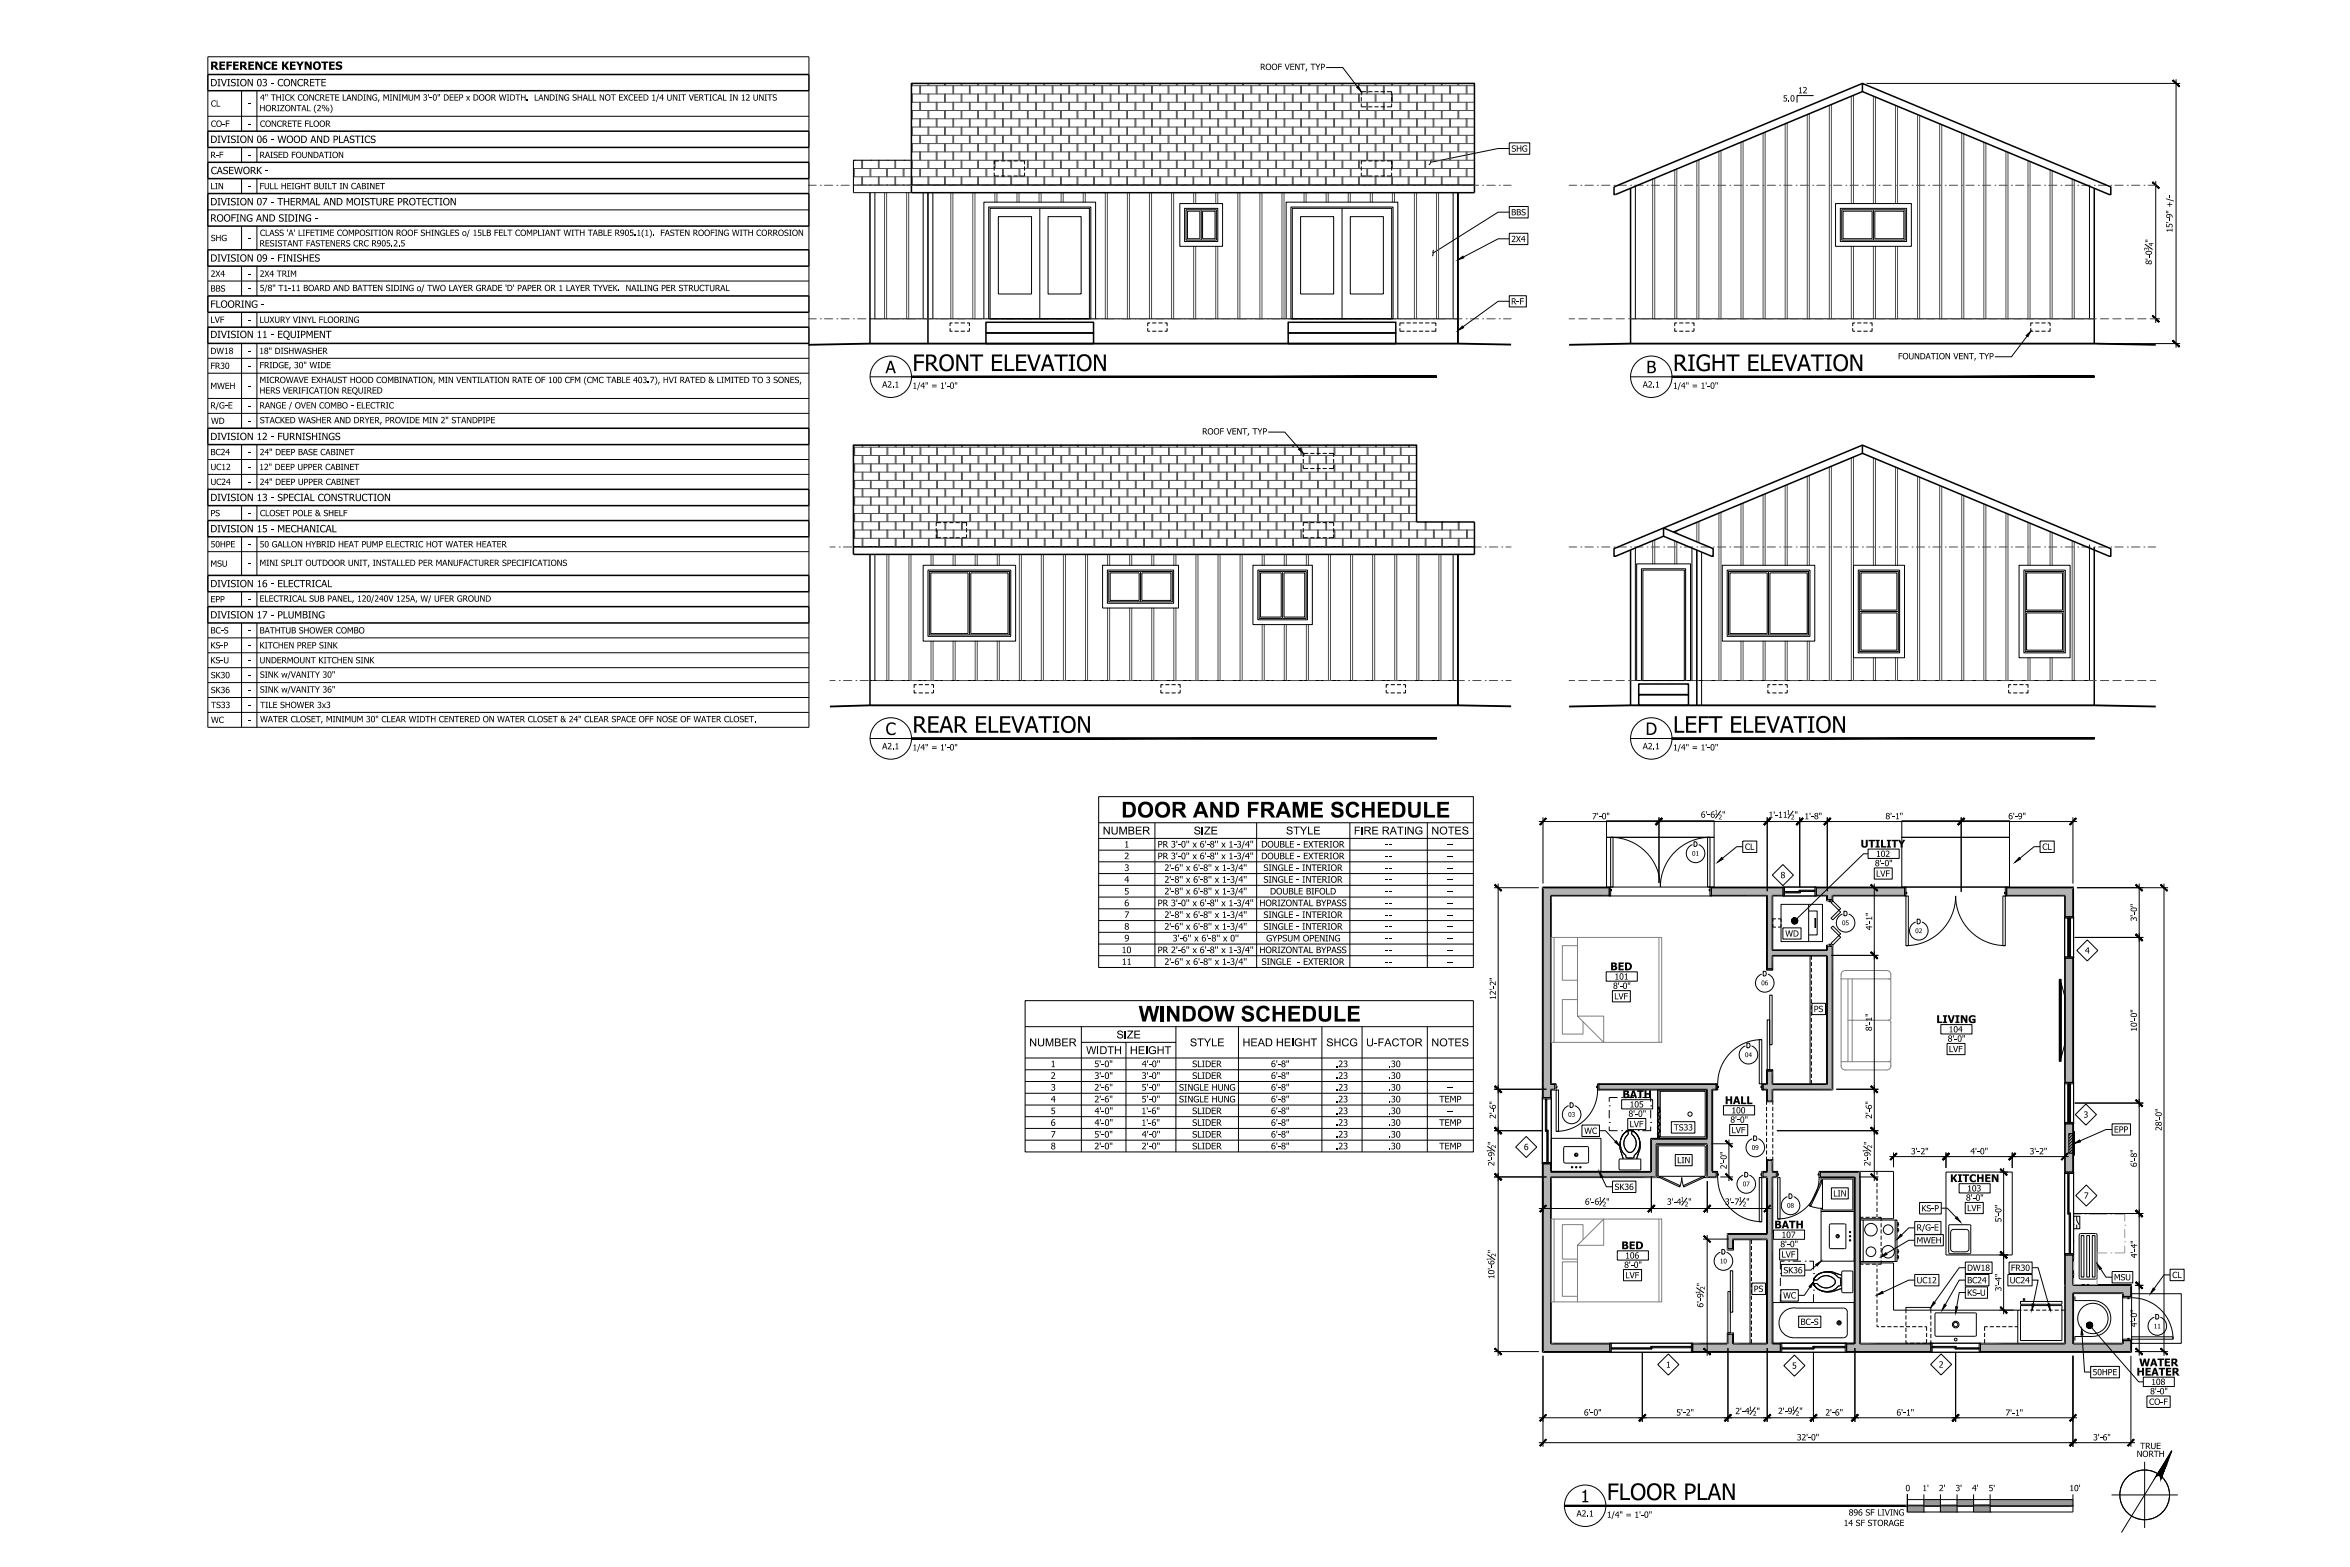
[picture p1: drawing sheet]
<svg xmlns="http://www.w3.org/2000/svg" width="914mm" height="610mm" viewBox="0 0 914 610" stroke-linecap="round" stroke-linejoin="round" font-family="sans-serif">
<g fill="none" stroke="#000" stroke-width=".39">
<path d="M80.9 29v-6.9h233.9v6.9M80.9 35.3v15.7M94 35.3v15.7M100 35.3v15.7M314.8 35.3v15.7M516 26.3h6.4l5.8 7.5M529.7 37.8v1.6M531.6 35.7h-1.9v1.3M532.4 35.7h1.6M534.8 35.7h1.6M537.2 35.7h1.6M539.6 35.7h1.9v1.3"/>
<path d="M541.5 37.8v1.6M705.7 37.2h-6.5v2.7M726.3 32.5h122M846.7 30.8v104.5M80.9 45.2h233.9M80.9 57.3v5.8M94 57.3v5.8M100 57.3v5.8M314.8 57.3v5.8M529.7 40.2v1.4h1.9M532.4 41.6h1.6M534.8 41.6h1.6"/>
<path d="M537.2 41.6h1.6M541.5 40.2v1.4h-1.9M587.3 57.8h-4.4l-26.3 5.3M587.3 55.6h7.9v4.4h-7.9zM80.9 69.5v5.8M94 69.5v5.8M100 69.5v5.8M314.8 69.5v5.8M332.1 72h22.5M338.5 75v58.7M340.4 75v49M354.6 62.3h-22.5v12.7h22.5"/>
<path d="M359.2 75v49M363 75v49M386.9 67.2v1.3h1.8M386.9 64.8v1.6M388.7 62.6h-1.8v1.4M389.6 62.6h1.6M389.6 68.5h1.6M392 62.6h1.6M392 68.5h1.6M394.4 62.6h1.6M394.4 68.5h1.6M396.8 62.6h1.9v1.4"/>
<path d="M398.7 64.8v1.6M398.7 67.2v1.3h-1.9M459.1 79.2h16.6v16.6h-16.6zM529.7 67.2v1.3h1.9M529.7 64.8v1.6M531.6 62.6h-1.9v1.4M532.4 62.6h1.6M532.4 68.5h1.6M534.8 62.6h1.6M534.8 68.5h1.6M537.2 62.6h1.6M537.2 68.5h1.6"/>
<path d="M539.6 62.6h1.9v1.4M541.5 67.2v1.3h-1.9M541.5 64.8v1.6M556.6 63.1l-.6 1M557.3 62.1l-.6 1M565.4 75v49M636.3 72.5v51.5M714.2 79.2h29.5v16.6h-29.5zM813 72.5v51.5M838.8 70.5v55.1M80.9 81.6h233.9M80.9 88v9.2"/>
<path d="M94 88v9.2M100 88v9.2M314.8 88v9.2M384.7 80.5h39.7v43.5h-39.7zM385.2 81.1h38.7v42.9h-38.7zM388.5 84.3h12.9v30.1h-12.9zM404.6 81.1v42.9M407.8 84.3h12.9v30.1h-12.9zM460.9 81.1h13v12.9h-13zM462 82.2h4.9v10.7h-4.9zM467.4 81.6h5.9v11.8h-5.9M467.4 81.6h-5.9v11.8h5.9"/>
<path d="M467.4 81.6v11.8M467.9 82.2h4.9v10.7h-4.9zM502.3 80.5h39.8v43.5h-39.8zM502.8 81.1h38.7v42.9h-38.7zM506.1 84.3h12.8v30.1h-12.8zM522.2 81.1v42.9M525.4 84.3h12.9v30.1h-12.9zM557.9 97.3l-.6 2.3M587.3 82.5h-4.4l-25.4 16M587.3 80.3h7.3v4.5h-7.3zM587.3 92.9h-4.4l-13.5 7.1M587.3 90.7h7.2v4.5h-7.2z"/>
<path d="M716.1 81.1h25.8v12.9h-25.8zM717.1 82.2h11.3v10.7h-11.3zM729 81.6h12.3v11.8h-12.3M729 81.6h-12.4v11.8h12.4M729 81.6v11.8M729.5 82.2h11.3v10.7h-11.3zM834.6 95l3 2.1M80.9 109.3h233.9M80.9 103.5v11.6M94 103.5v11.6M100 103.5v11.6M314.8 103.5v11.6"/>
<path d="M587.3 117.2h-4.4l-13.7 10M587.3 115h6.6v4.4h-6.6zM80.9 139.4h233.9M80.9 121.5v5.8M80.9 133.6v33M94 121.5v5.8M94 133.6v33M100 121.5v5.8M100 133.6v33M314.8 121.5v5.8M314.8 133.6v33M338.5 124h228.8"/>
<path d="M369.7 127.7v1.1h.9M370.6 125.6h-.9v1.3M371.4 125.6h1.6M371.4 128.8h1.6M373.8 125.6h1.7M373.8 128.8h1.7M376.3 125.6h.9v1.3M377.2 127.7v1.1h-.9M382.8 124v-45.4h43.5v45.4M446.6 127.7v1.1h.9M447.5 125.6h-.9v1.3M448.3 125.6h1.6"/>
<path d="M448.3 128.8h1.6M450.7 125.6h1.7M450.7 128.8h1.7M453.2 125.6h.9v1.3M454.1 127.7v1.1h-.9M500.4 124v-45.4h43.5v45.4M544.7 127.7v1.1h1.8M546.5 125.6h-1.8v1.3M547.3 125.6h1.6M547.3 128.8h1.6M549.7 125.6h1.6M549.7 128.8h1.6"/>
<path d="M552.1 125.6h1.6M552.1 128.8h1.6M554.5 125.6h1.6M554.5 128.8h1.6M557 125.6h1.7v1.3M558.7 127.7v1.1h-1.7M634.5 124h180.4M651.7 127.7v1.1h.9M652.6 125.6h-.9v1.3M653.4 125.6h1.6M653.4 128.8h1.6M655.8 125.6h1.6"/>
<path d="M655.8 128.8h1.6M658.2 125.6h.9v1.3M659.1 127.7v1.1h-.9M720.9 127.7v1.1h.9M721.8 125.6h-.9v1.3M722.6 125.6h1.7M722.6 128.8h1.7M725.1 125.6h1.6M725.1 128.8h1.6M727.5 125.6h.9v1.3M728.4 127.7v1.1h-.9M788.7 130.8l-6 8h-6.5"/>
<path d="M790.2 127.7v1.1h.9M791.1 125.6h-.9v1.3M791.9 125.6h1.7M791.9 128.8h1.7M794.4 125.6h1.6M794.4 128.8h1.6M796.8 125.6h.9v1.3M797.7 127.7v1.1h-.9M816.5 133.7h31.8M838.8 124h1.6M80.9 145.2h233.9M80.9 155h233.9"/>
<path d="M338.5 146.6h16.1M634.5 146.6h16.1M80.9 160.8h233.9M80.9 178.8h233.9M80.9 173v17.4M94 173v17.4M100 173v17.4M314.8 173v17.4M493.5 168.1h6.4l5.7 6.5M507.1 178.5v1.7M509 176.4h-1.9v1.3M509.8 176.4h1.6"/>
<path d="M512.2 176.4h1.7M514.7 176.4h1.6M517.1 176.4h1.8v1.3M518.9 178.5v1.7M80.9 184.6h233.9M80.9 196.7v5.8M94 196.7v5.8M100 196.7v5.8M314.8 196.7v5.8M507.1 181v1.3h1.9M509.8 182.3h1.6M512.2 182.3h1.7"/>
<path d="M514.7 182.3h1.6M518.9 181v1.3h-1.8M80.9 214.6h233.9M80.9 208.8v15M94 208.8v15M100 208.8v15M314.8 208.8v15M340.4 215.7v49M359.2 219.9h36v29.5h-36zM364.3 207.9v1.3h1.9M364.3 205.5v1.6M366.2 203.3h-1.9v1.4"/>
<path d="M367 203.3h1.6M367 209.2h1.6M369.4 203.3h1.6M369.4 209.2h1.6M371.8 203.3h1.6M371.8 209.2h1.6M374.2 203.3h1.9v1.4M376.1 205.5v1.6M376.1 207.9v1.3h-1.9M429 219.9h29.6v16.6h-29.6zM487.5 219.9h23.1v23.1h-23.1zM507.1 207.9v1.3h1.9"/>
<path d="M507.1 205.5v1.6M509 203.3h-1.9v1.4M509.8 203.3h1.6M509.8 209.2h1.6M512.2 203.3h1.7M512.2 209.2h1.7M514.7 203.3h1.6M514.7 209.2h1.6M517.1 203.3h1.8v1.4M518.9 207.9v1.3h-1.8M518.9 205.5v1.6M565.4 215.7v49"/>
<path d="M636.3 213.2v51.5M658.3 213.2v51.5M662.1 214.8v59.6M670.2 219.9h35.9v29.5h-35.9zM721.2 219.9h19.9v36h-19.9zM785.6 219.9h19.9v36h-19.9zM813 211.9v52.8M80.9 230.2v5.8M94 230.2v5.8M100 230.2v5.8M314.8 230.2v5.8M361.1 221.8h32.2v25.8h-32.2z"/>
<path d="M362.2 222.9h14.5v23.6h-14.5zM377.2 222.3h-15.6v24.7h15.6M377.2 222.3h15.6v24.7h-15.6M377.2 222.3v24.7M377.8 222.9h14.4v23.6h-14.4zM430.9 221.8h25.8v12.9h-25.8zM432 222.9h11.2v10.7h-11.2zM443.8 222.3h12.4v11.8h-12.4M443.8 222.3h-12.4v11.8h12.4M443.8 222.3v11.8M444.3 222.9h11.3v10.7h-11.3zM489.4 221.8h19.3v19.3h-19.3z"/>
<path d="M490.5 222.9h8v17.2h-8zM499.1 222.3h9.1v18.3h-9.1M499.1 222.3h-9.2v18.3h9.2M499.1 222.3v18.3M499.6 222.9h8.1v17.2h-8.1zM639.2 221.8h16.2v42.9h-16.2zM672.1 221.8h32.2v25.8h-32.2zM673.1 222.9h14.5v23.6h-14.5zM688.1 222.3h-15.5v24.7h15.5M688.1 222.3h15.6v24.7h-15.6M688.1 222.3v24.7M688.7 222.9h14.5v23.6h-14.5z"/>
<path d="M723.1 221.8h16.1v32.2h-16.1zM723.6 237.9v15.6h15v-15.6M723.6 237.9v-15.6h15v15.6M723.6 237.9h15M724.1 238.4h14v14.5h-14zM724.1 222.9h14v14.4h-14zM787.5 221.8h16.1v32.2h-16.1zM788 237.9v15.6h15.1v-15.6M788 237.9v-15.6h15.1v15.6M788 237.9h15.1M788.6 238.4h13.9v14.5h-13.9zM788.6 222.9h13.9v14.4h-13.9z"/>
<path d="M80.9 248.1h233.9M80.9 253.9h233.9M80.9 259.7h233.9M80.9 242.3v40.6h233.9v-40.6M94 242.3v40.6M100 242.3v40.6M80.9 265.5h233.9M80.9 271.3h233.9M80.9 277.1h233.9M338.5 264.7h228.8M355.7 268.4v1.2h1M356.7 266.3h-1v1.3"/>
<path d="M357.5 266.3h1.6M357.5 269.6h1.6M359.9 266.3h1.6M359.9 269.6h1.6M362.3 266.3h.9v1.3M363.2 268.4v1.2h-.9M451.7 268.4v1.2h.9M452.6 266.3h-.9v1.3M453.4 266.3h1.7M453.4 269.6h1.7M455.9 266.3h1.6M455.9 269.6h1.6"/>
<path d="M458.3 266.3h.9v1.3M459.2 268.4v1.2h-.9M539.4 268.4v1.2h.9M540.3 266.3h-.9v1.3M541.1 266.3h1.6M541.1 269.6h1.6M543.5 266.3h1.6M543.5 269.6h1.6M545.9 266.3h1v1.3M546.9 268.4v1.2h-1M634.5 264.7h180.4M636.8 264.7v-45.3h21v45.3"/>
<path d="M638.7 264.7v-43.4h17.2v43.4M687.9 268.4v1.2h.9M688.8 266.3h-.9v1.3M689.6 266.3h1.6M689.6 269.6h1.6M692 266.3h1.6M692 269.6h1.6M694.5 266.3h.9v1.3M695.4 268.4v1.2h-.9M781.6 268.4v1.2h.9M782.5 266.3h-.9v1.3M783.4 266.3h1.6"/>
<path d="M783.4 269.6h1.6M785.8 266.3h1.6M785.8 269.6h1.6M788.2 266.3h.9v1.3M789.1 268.4v1.2h-.9M338.5 287.3h16.1M634.5 287.3h16.1M427.5 309.9h145.8v66.5h-145.8zM598.8 319.6h209.4M600.4 318v25.7M625.1 319.3h41.9v6.4h-41.9zM645.5 318v25.5"/>
<path d="M669.6 315.4l-2.1 3M687.6 318v28.7M697.8 315.5l-2.1 2.9M700.3 318v27.2M711 318v28.7M740 319.3h41.9v6.4h-41.9zM763.1 318v28.9M806.6 318v25.7M427.5 320.1h145.8M427.5 326.2h145.8M427.5 330.7h145.8M427.5 335.3h145.8"/>
<path d="M427.5 339.8h145.8M449.4 320.1v56.3M489 320.1v56.3M525.2 320.1v56.3M546.8 321.6v3M555.4 320.1v56.3M625.1 325.7h41.9v19.4h-41.9zM626.7 325.7h.9v19.4h-.9zM626.7 325.7a19.3 19.3 0 0 1 19.4 19.4 19.3 19.3 0 0 1 19.3-19.4M658.6 328.6a3.6 3.6 0 0 0-1.8 5.5 3.6 3.6 0 0 0 5.9 0 3.6 3.6 0 0 0-1.7-5.5M659.1 327.5h.6a.95 .95 0 0 1 .7 .9 .95 .95 0 0 1-.7 .9h-.6zM664.4 325.7h1v19.4h-1z"/>
<path d="M678.1 329.4h-2.3l-5.6 4.5M678.1 327.2h5.5v4.4h-5.5zM693.7 336.3l4.1 4.1-4.1 4.1-4.1-4.1zM726.9 330.3h12.1v3.7h-12.1zM726.9 332.1h-1.8l-25.9 25.3M729.3 337.6h7v4.4h-7zM740 325.7h41.9v19.4h-41.9zM793.8 329.4h-2.3l-5.6 4.5M793.8 327.2h5.5v4.4h-5.5zM427.5 344.4h145.8M427.5 349h145.8M427.5 353.6h145.8"/>
<path d="M427.5 358.1h145.8M581.3 345.3h17.5M582.9 343.7v183.7M600.4 345.3h25.8v-.2h-26.1v81.9h.3v-5.1M600.4 345.3h25.8v3h-22.9M600.4 345.3v76.6M603.3 348.3h22.9v.3h-22.6v73h1.4v.3h-1.7M603.3 348.3v73.6M626.2 345.1h.5v3.5h-.5zM626.2 348.6h39.7M626.7 346h.4v.6h-.4zM665 346h.4v.6h-.4z"/>
<path d="M665.4 345.1h.5v3.5h-.5zM665.9 345.1h27.9v.2h-27.9zM687.6 348.3h-21.7v.3h21.5v28.3h.2v-7.1M687.6 348.3h-21.7v-3h27.9v3h-4.3M687.6 348.3v21.5M689.5 348.3h4.3v.3h-4v20.9h20.9v-1.3h.3v1.6M689.5 348.3v21.5h21.5M689.8 359.4v1.3h1.2M691 357.4h-1.2v1.2M691.8 357.4h1.2v1.2M693 351.8h16.1v14.5h-16.1zM693 359.4v1.3h-1.2"/>
<path d="M693.8 345.1h.6v3.5h-.6zM693.8 345.1h12.9M693.8 348.6h12.9M694.4 346.8h6.1v.6h-6.1zM694.9 346.8v.6M694.9 347.1h5.1M700 346.3h6.2v.5h-6.2zM700 346.8v.6M700.5 346.3v.5M700.5 346.6h5.1M703.8 354.4h3.3v9.3h-3.3M703.8 351.8v14.5"/>
<path d="M705.6 346.3v.5M706.1 357.4h.4l-.1 3.4-.3-.1zM706.2 345.1h.5v3.5h-.5zM706.7 348.3h4.3v1.6h-.3v-1.3h-4zM706.7 345.1h34.4v.2h-34.4zM710.7 349.9h2.5v.6h-2.5zM711 348.3h-4.3v-3h34.4v3h-28.2M711 348.3v1.6h1.9v-1.6M711.7 350.5h.5v.3h-.5zM712.5 357.2l3-3.1 .7 .7-3 3.1zM712.5 351.1l.7-.6 3 3-.7 .6zM712.9 348.3h28.2v.3h-27.9v1.3h-.3z"/>
<path d="M716.9 355.6a3.6 3.6 0 0 0-1.7 5.5 3.6 3.6 0 0 0 5.8 0 3.6 3.6 0 0 0-1.7-5.5M717.5 354.5h.6a.95 .95 0 0 1 .6 .9 .95 .95 0 0 1-.6 .9h-.6zM728.7 345.3h2.2M729.3 343.7v115.8M741.1 345.1h.5v3.5h-.5zM741.1 345.1h39.7M741.6 347.1h.3v.5h-.3zM741.6 348.6h.9v19.3h-.9zM745.4 358.7a3.6 3.6 0 0 0-1.7 5.5 3.6 3.6 0 0 0 5.8 0 3.6 3.6 0 0 0-1.7-5.5M746 357.6h.6a.98 .98 0 0 1 .6 .9 .98 .98 0 0 1-.6 .9h-.6zM779.3 348.6h1v19.3h-1zM780 347.1h.3v.5h-.3z"/>
<path d="M780.3 345.1h.5v3.5h-.5zM780.8 348.3h22.8v8.3h-.2v-8h-22.6zM780.8 345.1h26v11.5h-.2v-11.3h-25.8zM803.4 356.6h3.4v.6h-3.4zM803.4 356.6v16.1M804.6 357.2h.5v15h-.5zM804.6 357.7h1.1M804.9 357.7v14M805.1 357.2h.6v15h-.6zM805.4 357.7v14M806.6 345.3v11.3h-3v-8.3M806.6 345.3h-25.8v3h22.8"/>
<path d="M806.8 356.6v16.1M808.2 345.3h35.4M832.4 343.7v183.7M842 343.7v183.7M427.5 362.7h145.8M427.5 367.3h145.8M427.5 371.8h145.8M625 378.1h12.1v3.6h-12.1zM685.5 378.9a3.6 3.6 0 0 0-1.7 5.6 3.6 3.6 0 0 0 5.8 0 3.6 3.6 0 0 0-1.7-5.6M686.1 377.9h.6a.98 .98 0 0 1 .6 .9 .98 .98 0 0 1-.6 .9h-.6zM687.4 376.9h2.4v.5h-2.4zM687.6 369.8v7.1h1.9v-5.2"/>
<path d="M689.5 371.7v5.2h.3v-5h20.9v49.7h-20.9v-5h-.3v5.3M689.5 371.7h21.5v50.2h-21.5M693.7 361h7.1v4.3h-7.1zM704.3 371.9v49.7M704.8 371.9v1.5M704.8 374.2v1.6M704.8 376.6v1.6M704.8 379v1.6M710.7 367.7h2.5v.5h-2.5zM711 369.8v-1.6h1.9v55.5M711.7 367.3h.5v.4h-.5zM712.5 367l3-3.1 .7 .7-3 3.1z"/>
<path d="M712.5 360.9l.7-.7 3 3.1-.7 .6zM712.6 371.7h18.3M741.6 367.9a19.3 19.3 0 0 0 19.4-19.4 19.3 19.3 0 0 0 19.3 19.4M803.4 372.7h.2v48.4h-.2zM803.4 372.2h3.4v.5h-3.4zM803.6 372.7h3v48.4h-3zM804.6 371.7h1.1M806.6 372.7h.2v48.4h-.2zM807.3 364.7h26.7M812.2 365.7l4.1 4.1-4.1 4-4.1-4zM398.9 389.3h174.4v58.8h-174.4zM398.9 399.4h174.4"/>
<path d="M420.8 399.4v48.7M457.6 399.4v6.1M481.9 399.4v48.7M514.4 399.4v48.7M530 399.4v48.7M555.4 399.4v48.7M627.4 385.4h7v4.3h-7zM687.6 396.8h1v19.3h-1zM688.6 387.1h.9v19.3h-.9zM704.8 381.5v1.6M704.8 383.9v1.6M704.8 386.3v1.6"/>
<path d="M704.8 388.7v1.6M704.8 391.1v1.7M704.8 393.6v1.6M704.8 396v1.6M704.8 398.4v1.6M705 390.3h5.3v4.4h-5.3zM755.2 398.6h12.1v3.6h-12.1zM801.3 381h.3v31.9h-.3zM801.6 381h.4v31.9h-.4zM802 382.5l1.4 5v18.8l-1.4 5.1zM398.9 411.6h174.4M398.9 416.2h174.4"/>
<path d="M420.8 405.5h17.3v42.6M427.2 407v3.1M438.1 405.5h19.5v42.6M679.1 406.9a3.6 3.6 0 0 0-1.7 5.6 3.6 3.6 0 0 0 5.8 0 3.6 3.6 0 0 0-1.7-5.6M679.7 405.8h.6a.96 .96 0 0 1 .7 .9 .96 .96 0 0 1-.7 .9h-.6zM684.5 404.4h1v17.2h-1zM685.5 404.4a17.2 17.2 0 0 0-17.1 17.2M687.4 416.6h.2v5.3h-1.6v-.3h1.4zM687.4 416.1h2.4v.5h-2.4zM704.8 400.8v1.6M704.8 403.2v1.6M704.8 405.6v1.6"/>
<path d="M704.8 408v1.6M704.8 410.4v1.7M704.8 412.9v1.6M704.8 415.3v1.6M704.8 417.7v1.6M757.6 405.9h7v4.4h-7zM398.9 420.7h174.4M398.9 425.3h174.4M398.9 429.9h174.4M398.9 434.4h174.4M398.9 439h174.4M581.3 423.7h20.4"/>
<path d="M581.3 439.9h19M600.1 427h3.5v.5h-3.5zM600.1 427v25.7M600.4 421.9v5.1h2.9v-3.3M601.3 427.5h.6v12.6h-.6zM601.3 428.1h.6M601.3 439.6h.6M601.6 428.1v11.5M601.9 439.6h.5v12.6h-.5zM603.3 423.7h1.7v.3h-1.4v3h-.3zM603.3 421.9h1.7v1.8h-1.7M603.6 427v25.7"/>
<path d="M605 421.6h.5v2.4h-.5zM605.5 422.6h.3v.5h-.3zM605.5 424h.9v16.1h-.9zM610.3 430.1a3.6 3.6 0 0 0-1.7 5.6 3.6 3.6 0 0 0 5.9 0 3.6 3.6 0 0 0-1.8-5.6M610.9 429h.6a.96 .96 0 0 1 .7 .9 .96 .96 0 0 1-.7 .9h-.6zM615.5 437.7h6.9v4.4h-6.9zM621.3 422.6h.3v.5h-.3zM621.6 421.6h.5v2.4h-.5zM621.6 424a16.1 16.1 0 0 1-16.1 16.1M622.1 421.6h45.7v.3h-45.7zM622.4 439.9h2.3l3.9 4.2M626.2 430.2h.1"/>
<path d="M626.2 436.7h.1M626.2 438.3v1.6h3.2M626.2 431.8v3.2M629.4 427h-3.2v1.6M631 439.9h.1M631 427h.1M631 427.8h12.1v3.6h-12.1zM632.6 439.9h3.2M632.6 427h3.2M633.4 435.1h7v4.3h-7zM637.4 439.9h.1M637.4 427h.1"/>
<path d="M639 427h3.3v1.6M642.3 438.3v1.6h-3.3M642.3 436.7h.1M642.3 430.2h.1M642.3 431.8v3.2M645 424h19v18.8h-19zM645.5 424v18.8v-.9l-.7-.7 1.3-1.3-1.3-1.3 1.3-1.3-1.3-1.2 1.3-1.4-1.3-1.2 1.3-1.3-.6-.7v-.9M646 424.5h17.5v17.8h-17.5zM650.3 436.4h9.2v4.4h-9.2zM664.3 423.7h-42.2v.3h41.9v18.8h-21.7v12.9h-38.7v-3h-.3v3.3M664.3 423.7h-42.2v-1.8h45.7v1.8h-1.6M664.3 423.7v19.4h-21.8v12.9h-39.2"/>
<path d="M666.2 423.7h1.6v.3h-1.4v31.7h1.4v.3h-1.6M666.2 423.7v32.3M667.8 421.6h.5v2.4h-.5zM668.3 422.6h.4v.5h-.4zM670.6 430.1h12.1v3.6h-12.1zM673 437.5h7.1v4.3h-7.1zM685.2 422.6h.3v.5h-.3zM685.5 421.6h.5v2.4h-.5zM686 423.7h1.6v4.6h-.2v-4.3h-1.4zM687.4 428.3h2.4v.3h-2.4zM687.4 428.3v1.5M687.4 430.6v1.6"/>
<path d="M687.4 433v1.6M687.4 435.4v1.6M687.4 437.8v1.6M687.6 421.9h-1.6v1.8h1.6M687.6 421.9v-5.3h1.9v5.3M687.6 423.7v4.6h1.9v-4.6M689.5 423.7v4.6h.3v-4.3h23.4v-55.8h-.3v55.5M689.5 423.7h23.4M689.8 428.3v1.5M689.8 430.6v1.6M689.8 433v1.6M689.8 435.4v1.6"/>
<path d="M689.8 437.8v1.6M691.4 439.9h39.5M704.8 420.1v1.5M714.5 423.7h16.4M803.4 437.2h.2v18.8h-.2zM803.4 421.1h3.4v.5h-3.4zM803.4 436.7h3.4v.5h-3.4zM803.4 421.1v16.1M803.6 437.2h3v18.8h-3zM804.6 421.6h.5v15.1h-.5zM804.6 422.1h1.1M804.6 436.1h1.1"/>
<path d="M804.9 422.1v14M805.1 421.6h.6v15.1h-.6zM805.4 422.1v14M806.6 437.2h.2v18.8h-.2zM806.8 421.1v16.1M807.3 429.1h26.7M807.5 433.6l4.1-4.1 4.1 4.1-4.1 4.1zM821.8 439.4h-2.3l-10.2 4.5M821.8 437.2h7.2v4.4h-7.2zM398.9 443.6h174.4M578.8 445.9l3 2.1M581.3 457.9h20.4"/>
<path d="M593.9 442.1l4.1 4.1-4.1 4.1-4.1-4.1zM600.1 452.7h.3v73.1h26v.3h-26.3zM600.1 452.2h3.5v.5h-3.5zM601.9 440.1h.5M601.9 451.7h.5M602.1 440.1v11.6M603.3 456v-3.3h-2.9v73.1M603.6 442.8h19.3v12.9h-19.3zM608.4 446.6l.1 5.3 .5 .5M609 446.1l8.6-.1 .5 .5M609 452.5h8.6M609 446l-.5 .5"/>
<path d="M618.1 446.6v5.3l-.5 .5M623.2 457.9l1.9 3.8h2.3M627.4 459.5h9.1v4.4h-9.1zM630 451.3v3.5M630 454.8l.4 .4M630.4 450.9l7.7-.1 .4 .4M630.4 450.8l-.4 .4M630.6 447.6l.9 3.3M630.8 442.8l-.3 1.9 .3 2.3M630.8 447l1.8 2.8M632.6 449.8v.1M632.6 449.9l.6 .6h2.1l.6-.6"/>
<path d="M633.5 441.3l-.1-1.1a3.3 3.3 0 0 0-2.6 2.6M633.5 441.3a4.2 4.2 0 0 0 .5 7 3.5 3.5 0 0 0 2.5-4.8l-1.5-2.2M635.1 440.2l-.1 1.1M635.1 440.1a5.3 5.3 0 0 1 2.3 7.7l-1.5 2M635.8 449.8v.1M637.9 447.6l-1 3.3M637.9 447.6a6.3 6.3 0 0 0-2.9-7.7 4.2 4.2 0 0 0-4.5 4.1l-.2 1.8 .3 1.8M638.4 451.3v3.5M638.5 454.8l-.4 .4h-7.7M642.5 457.6v14.1M644.7 458.1h-41.1v64.4h22.8v.3h-23.1M644.7 458.1h1.1v-.5h-.6v-11.8h18.3v11.8h-.5v.5h1"/>
<path d="M644.7 458.1v-12.9h19.3v12.9M645.8 457.6h17.2M646 457.7l7.8 3.5-.2 .6-7.8-3.7zM651.9 449.1h6.5v4.4h-6.5zM663.5 445.2h.5v12.9M664.3 457.9h3.5v.2h-3.8M664.3 457.9v-12.9h-19.9v12.9h-41.1v64.9M664.3 459.5v12.2M665.9 445h8.4M666.2 456h1.6v1.9h-3.5M667.8 455.7h.5v2.4h-.5zM668.3 456.6h.4v.6h-.4z"/>
<path d="M668.4 458.1a17.2 17.2 0 0 0 17.1 17.2M669.4 457.9h4.9M672.7 443.3v16.2M678.3 457.2a3.6 3.6 0 0 0-1.7 5.5 3.6 3.6 0 0 0 5.8 0 3.6 3.6 0 0 0-1.7-5.5M678.9 456.1h.6a.93 .93 0 0 1 .6 .9 .93 .93 0 0 1-.6 .9h-.6zM681.8 443a3.6 3.6 0 0 0-1.7 5.6 3.6 3.6 0 0 0 5.8 0 3.6 3.6 0 0 0-1.7-5.6M682.3 441.9h.7a.95 .95 0 0 1 .6 .9 .95 .95 0 0 1-.6 .9h-.7zM684.5 458.1h1v17.2h-1zM685.2 456.6h.3v.6h-.3zM685.5 455.7h.5v2.4h-.5zM687.4 451.1h2.4v.3h-2.4zM687.4 451.4h.2v4.6h-1.6v-.3h1.4z"/>
<path d="M687.4 440.3v1.6M687.4 442.7v1.6M687.4 445.1v1.6M687.4 447.5v1.6M687.4 449.9v1.5M687.6 456v-4.6h1.9v4.6M687.6 457.9h-1.6v.2h1.4v21.8h-15.3v5.9h.3v-5.7M687.6 456h-1.6v1.9h1.6M687.6 457.9v22.2h-15.2M689.5 451.4h.3v4.3h1.3v.3h-1.6zM689.5 457.9h1.6v.2h-1.3v64.4M689.5 456h1.6v1.9h-1.6"/>
<path d="M689.5 457.9v64.9M689.8 440.3v1.6M689.8 442.7v1.6M689.8 445.1v1.6M689.8 447.5v1.6M689.8 449.9v1.5M691.1 455.7h.6v2.4h-.6zM691.7 456.6h.3v.6h-.3zM691.7 458.1h.9v16.1h-.9zM707.4 456.6h.4v.6h-.4zM707.8 455.7h.5v2.4h-.5zM707.8 458.1a16.1 16.1 0 0 1-16.1 16.1"/>
<path d="M708.6 459.3l.5 .3-4.6 9.7-.4-.2zM709.1 459.3v10.8M721.5 458.1v64.4h-3v.3h3.3M721.5 458.1h-12.9v1.2h.5v-.6h11.9v12h-11.9v-.6h-.5v1.2h12.9v-.6M721.8 457.9h-13.5v.2h13.2M721.8 457.9v64.9M723.4 457.9h7.5M723.6 456h-15.3v1.9h13.5M723.6 456v66.8M723.9 455.7v66.8h27.4v.3h-27.7M723.9 455.7h-15.6v.3h15.3M723.9 455.7h12.9v18.4h-12.9"/>
<path d="M725.1 445.9l3 2.1M730.3 455.7v1.3M730.3 457.8v1.6M735.2 449.9h69.8M736.8 448.3v5.8M757.2 456h25.8v32.2h-25.8zM757.2 448.3v6M778 456h3.4M779.6 454.3v57M783 448.3v6M803.4 456h3.4v.5h-3.4zM803.4 456v32.2"/>
<path d="M804.6 456.5h.5v15.8h-.5zM804.6 457.1h.5M804.9 457.1v14.7M805 441h1.8v7.6h-1.8zM805.8 441l-.8 .8M806.8 440.2h.3v9.2h-.3zM806.8 456v32.2M806.8 447.9l-.7 .7M806.8 446.7l-1.8 1.9M806.8 445.6l-1.8 1.9M806.8 444.5l-1.8 1.8M806.8 443.3l-1.8 1.9"/>
<path d="M806.8 442.2l-1.8 1.9M806.8 441.1l-1.8 1.8M598.8 470.1h90.4M624.5 466l-2.1 3M653.6 461.7l.8-3.6 .2 1.9 .6 1.7M655 461.2l7.7-3.5 .3 .4-7.8 3.7zM656.4 466l-2.1 3M679 466l-2.1 3M690.1 478.5h12.1v3.6h-12.1zM695.5 465.5a3.6 3.6 0 0 0-1.7 5.6 3.6 3.6 0 0 0 5.8 0 3.6 3.6 0 0 0-1.7-5.6M696.1 464.4h.6a.98 .98 0 0 1 .6 .9 .98 .98 0 0 1-.6 .9h-.6zM704.1 469l1.9 .7 2.6 .4"/>
<path d="M708.6 471.3h12.9v19.3h-12.9zM711.8 476.7v8.6M711.8 476.6l.6-.5h5.3l.6 .5M712.6 462.1h6.6v4.3h-6.6zM718.2 476.7v8.6M723.9 474.6h14.2v16.2h-14.2zM725 474.6v16.2M725.1 473.6h-1.2v1.5M725.9 473.6h1.6M728.3 473.6h1.6M730.3 460.2v1.6M730.3 462.6v1.7"/>
<path d="M730.3 465.1v1.6M730.3 467.5v1.6M730.3 469.9v1.6M730.3 472.3v1.3M730.7 473.6h1.3v1.5M732 475.9v1.6M732 478.3v1.6M737.4 474.6v16.2M738.1 478.4h.7v.3h-.7M738.1 476.2h.7v.2h-.7M738.1 477.9h.4M738.1 475.6h.4"/>
<path d="M738.5 477.8l.2 .2M738.5 475.6l.2 .1M738.6 475.8v.4M738.6 476.4v.5M738.6 478v.4M738.6 478.7v.4M738.7 479.1l-.6 .1M738.7 476.8l-.6 .2M745 477.7h-2.3l-2.8 2.8M745 475.2h10.2v5h-10.2zM746.9 467.8h8.5v4.5h-8.5zM755.4 470h2.3l3.5 3.6"/>
<path d="M758.9 476.4l-.5 .2-.2 .4v10.2M758.9 476.4h7.3M760 478.3h5.1M760.1 478.2l-.7 .4-.4 .7 .1 7 .9 .6 5.1 .1M762.3 460.5h12.1v3.6h-12.1zM764.7 467.8h7v4.3h-7zM765.1 478.2l.7 .4 .4 .7-.1 6.7-.3 .6-.7 .3M766.3 476.4l.4 .2 .2 .4M766.8 477v10.2M804.6 471.8h.5M805.1 471.8h.6v15.9h-.6zM805.1 472.3h.6"/>
<path d="M805.4 472.3v14.8M806.7 472.1h27.3M806.8 473.1h2.5v4.9h-2.5zM808.1 473.1v1.6l.9 1.7M808.1 476.4v1.6M809.3 479.9h6.2l.4 .2 .1 16.9-.6 .6h-5.8l-.5-.3-.1-16.9zM811.8 461l4.1 4.1-4.1 4.1-4.1-4.1zM578.8 488l3 2.1M629.3 486.6h12.1v3.6h-12.1zM631.7 493.9h7v4.3h-7zM662.7 482h9.9M664.3 480.4v47"/>
<path d="M669.4 487.2a3.6 3.6 0 0 0-1.7 5.5 3.6 3.6 0 0 0 5.8 0 3.6 3.6 0 0 0-1.7-5.5M670 486.1h.6a.96 .96 0 0 1 .6 .9 .96 .96 0 0 1-.6 .9h-.6zM672.1 485.8h2.4v.5h-2.4zM672.4 480.1v5.7h1.8v-3.8h13.4M673.3 494.4h.9v16.1h-.9zM680.9 482.3v40.2M681.5 482.3v1.6M681.5 484.7v1.6M681.5 487.1v1.6M681.5 489.5v1.6M681.5 491.9v1.7M681.5 494.4v1.6"/>
<path d="M681.5 496.8v1.6M681.5 499.2v1.6M681.7 499.1h5.3v4.5h-5.3zM687.6 482h-13.4v3.8h.3v-3.5h12.9v40.2h-12.9v-3.4h-.3v3.7M687.6 482v40.8h-13.4M692.5 485.8h7v4.4h-7zM692.8 495.5h.1M692.8 497.1v3.2M693.1 491.9h9.1v4.4h-9.1zM694.4 490.6h-1.6v3.2M696 490.6h.1M697.6 490.6h3.2"/>
<path d="M702.4 490.6h.1M704 490.6h1.6v3.2M705.6 495.5h.1M705.6 497.1v3.2M706 497.8l1.1 .1M706.8 492.2l-2.2 1.9h-2.4M707.1 497.9a4.2 4.2 0 0 1 7 .6 3.6 3.6 0 0 1-4.8 2.4l-1.6-.9a1.16 1.16 0 0 0-1.8-.4l1.2 1.7M707.4 495.8a3.2 3.2 0 0 0-1.7 2.8 3.2 3.2 0 0 0 1.7 2.9M708.6 495.2a3.2 3.2 0 0 0-2.6 2.6M708.6 495.2a6 6 0 0 1 6.8 1.8h.2M709.4 495l-1.9 .8M709.4 495l3-.3 4.2 1.3"/>
<path d="M711.8 485.2l.6 .6h5.4l.5-.6M715.5 497.1h.5l.3 .5-.1 2.4-.4 .2M717.1 494.4l3.8 .2 .1 7.9M717.1 494.4l-.4 .4-.1 7.7M723.9 491.3h12.9v18.4h48.3M723.9 491.8h1.2M725.9 491.8h1.6M728.3 491.8h1.6M730.3 491.8v.9M730.3 493.5v1.6M730.3 495.9v1.6M730.3 498.3v1.6"/>
<path d="M732 490.3v1.5h-1.3M732 480.7v1.6M732 483.1v1.6M732 485.5v1.6M732 487.9v1.6M738.1 486.7h.7v.3h-.7M738.1 486.2l.6 .1M738.1 488.4l.6 .1M738.1 488.9h.7v.3h-.7M738.1 487.5h.4M738.6 486.3v.4M738.6 487v.4"/>
<path d="M738.6 488.6v.3M738.6 489.2v.4M738.7 487.3l-.2 .2M738.7 489.6l-.6 .1M745 498h-2.3l-10.1 4.8M745 495.8h9.4v4.4h-9.4zM745 482.5h-2.3l-8.7 5.2M745 480.3h11.2v4.4h-11.2zM764.7 493.2h-2.3l-9.7 13.4M764.7 491h10.4v4.4h-10.4zM764.7 498h-2.3l-5.5 9.6M764.7 495.8h9.2v4.4h-9.2z"/>
<path d="M766.9 487.2l-.5 .6h-7.6l-.6-.6M781.3 495.8h9.4v4.4h-9.4zM781.7 491h9v4.4h-9zM790.7 498h2.3l-1.9 9.3M790.7 493.2h2.3l4.1 14.2M803.4 487.7h3.4v.5h-3.4zM805.1 487.1h.6M809.8 480.7h1.1v16.1h-1.1zM812 480.7h1v16.1h-1zM814.1 480.7h1.1v16.1h-1.1zM817.3 493.6l2.2 3.3h2.3M821.8 494.7h8.1v4.4h-8.1z"/>
<path d="M844.4 496h-2.4l-3.8 5.3M844.4 493.8h5.5v4.4h-5.5zM660.1 500.9l2.9 2.1M672.1 518.5h2.4v.6h-2.4zM672.4 502.4h.9v16.1h-.9zM681.5 501.6v1.6M681.5 504v1.7M681.5 506.5v1.6M681.5 508.9v1.6M681.5 511.3v1.6M681.5 513.7v1.6M681.5 516.1v1.6"/>
<path d="M681.5 518.5v1.6M689.8 506.7h31.7v15.8h-31.7zM692.8 503.5v3.2h1.6M692.8 501.9h.1M692.9 501.7h6.8v4.5h-6.8zM696 506.7h.1M697.6 506.7h3.2M699.9 512h8.6v4.4h-8.6zM702.4 506.7h.1M704.3 500.7l-2.2 3.2h-2.4M705.6 501.9h.1M705.6 503.5v3.2h-1.6"/>
<path d="M707.1 501.3l1.5 .8M707.5 501.5l2 .9M714.3 501.3l-2.4 1-1.4 .1-1.9-.3M715 514.6h1.1M715.6 514.1v1.1M715.7 500.3l-.5 .1-.9 .9M716.6 501.4l-4.2 1.2-2.9-.2M716.7 502.5l.4 .4M717.1 502.9h3.4M718.8 510.5v8.3M718.8 510.5l-.2-.9-1-.7-18.9-.1a5.8 5.8 0 0 0-6.5 5.8 5.8 5.8 0 0 0 6.5 5.8h18.5l1.2-.4 .4-1.2M721 502.5l-.5 .4"/>
<path d="M730.3 515.3v.8h.9M730.3 500.7v1.7M730.3 503.2v1.6M730.3 505.6v1.6M730.3 508v1.6M730.3 510.4v1.6M730.3 512.8v1.7M732 516.1h1.6M734.4 516.1h1.6M736.8 516.1h1.6M739.2 516.1h1.6M741.6 510.9v-2.3h9.7v2.3"/>
<path d="M741.6 516.1h1.6M741.6 511.7v1.6M741.6 514.1v1.6M741.6 516.5v1.6M741.6 519v1.6M744 516.1h1.6M746.4 516.1h1.6M748.8 516.1h.9v1.6M749.7 518.5v1.6M751.3 511.7v1.6M751.3 514.1v1.6M751.3 516.5v1.6"/>
<path d="M751.3 519v1.6M752.9 519.4l.4 .4M752.9 511.2v8.2M753.3 519.8h15.3M764.7 502.8h-2.3l-1 5.6M764.7 500.6h8.7v4.5h-8.7zM768.6 510.7h-15.3l-.4 .4M768.6 510.7l.4 .4M769 511.2v8.2M769 519.4l-.4 .4M772.2 518.5v1.6M773.4 516.1h-1.2v1.6"/>
<path d="M774.2 516.1h1.7M776.7 516.1h1.6M779.1 516.1h1.6M781.5 516.1h1.6M783.9 516.1h1.2M786.2 506.3h16.1v1.1h-16.1zM786.2 507.9h16.1v13.6h-16.1zM786.4 507.4v.5M786.6 509.7h-1.5v12.8M787.3 506.3v-1.1h.5v1.1M787.4 509.7h1.6M789.8 509.7h1.6"/>
<path d="M792.2 509.7h1.6M794.7 509.7h1.6M797.1 509.7h1.6M799.5 509.7h1.6M801.9 509.7h1.5M803.6 500v-11.8h-.2v34.3h-32.8v.3h33M803.6 500v-11.8h3v11.8M803.6 500v22.8M806.6 500v-11.8h.2v11.5h22.6v4.6h-.2v-4.3M806.6 500h22.6M807.4 504.3v1.7h6.9M810.1 519.3l1 14.5h2.4"/>
<path d="M813.9 516.5l18.3 21.1h1.8M814.3 519.9h-6.9v1.6M814.4 506a7 7 0 0 1 6.9 6.9 7 7 0 0 1-6.9 7M825.9 504.3h3.5v.6h-3.5zM825.9 504.3v17.2M826.2 502.9v1.4h-.3v-1.1h-19.1v19.3h19.1v-1h.3v1.3M826.2 502.9h-19.6v19.9h19.6M827.9 504.9h.6v.3h-.6zM829.2 500v4.3h-3v-1.4M829.4 503.3h19.4v19.3h-19.4zM829.4 504.9a16.1 16.1 0 0 1 16.1 16.1M830.8 500h3.2"/>
<path d="M838.2 512.4a3.6 3.6 0 0 0-1.7 5.6 3.6 3.6 0 0 0 5.8 0 3.6 3.6 0 0 0-1.7-5.6M838.8 511.3h.6a.98 .98 0 0 1 .6 .9 .98 .98 0 0 1-.6 1h-.6zM581.3 525.8h17.5M600.4 527.4v35.4M603.3 522.8h23.1v3h-26M626.4 522.5h.6v3.6h-.6zM626.4 522.5h32.2M626.4 526.1h32.2M627 524.3h15.8v.5h-15.8zM627.5 524.6h14.8M627.5 524.3v.5M639 525.9v27.3"/>
<path d="M642.3 523.8h15.8v.5h-15.8zM642.3 524.3v.5M642.8 524h14.8M642.8 523.8v.5M645 530.8l4.2-4.1 4.1 4.1-4.1 4.2zM657.6 523.8v.5M658.1 522.5h.5v3.6h-.5zM658.6 522.5h13.5v-3.4h.3v3.7h-13.8zM658.6 525.8h34.2v.3h-34.2zM662.7 525.8h8M672.4 522.8h-13.8v3h34.2v-3h-3.3M672.4 522.8v-3.7h1.8v3.7"/>
<path d="M672.4 524.5v28.7M681.5 520.9v1.6M687.6 524.5v28.7M689.8 522.5h3v.3h-3.3M692.8 522.5h.5v3.6h-.5zM692.8 522.5h25.7M692.8 526.1h25.7M693.3 524.3h12.6v.5h-12.6zM693.8 524.6h11.6M693.8 524.3v.5M698.2 527.2l4.1 4.1-4.1 4.1-4.1-4.1zM705.4 523.8h12.6v.5h-12.6z"/>
<path d="M705.4 524.3v.5M705.6 525.9v27.3M705.9 524h11.5M705.9 523.8v.5M717.4 523.8v.5M718 522.5h.5v3.6h-.5zM718.5 525.8h32.8v.3h-32.8zM721.8 522.8h-3.3v3h32.8v-3h-27.7M721.8 524.5v28.7M741.6 521.4v1.1h.8M743.2 522.5h1.6M745.6 522.5h1.6"/>
<path d="M749.7 520.9v1.6h-1.7M751.3 522.5h.5v3.6h-.5zM751.3 521.4v1.1h-.8M751.3 522.5h19.3M751.3 526.1h19.3M751.8 523.8h9.4v.5h-9.4zM752.4 523.8v.5M752.4 524h8.3M755.3 526.7l4.1 4.1-4.1 4.1-4.1-4.1zM760.7 524.3h9.4v.5h-9.4zM760.7 523.8v.5M761 525.9v27.3"/>
<path d="M761.2 524.3v.5M761.2 524.6h8.3M769.5 524.3v.5M770.1 522.5h.5v3.6h-.5zM770.6 525.8h58.6v-4.3h.2v4.6h-58.8zM772.2 520.9v1.6M803.6 522.8h-33v3h58.6M806.6 527.4v35.4M813.5 531.6h11.2v4.4h-11.2zM825.9 521h3.5v.5h-3.5zM826.2 522.8v-1.3h3v4.3M827.9 520.6h.6v.4h-.6z"/>
<path d="M829.2 527.4v35.4M829.4 520.1h16.1v.9h-16.1zM830.8 525.8h12.8M834 535.8h12v3.6h-12zM598.8 551.5h209.4M683 547.4l-2.1 3M699.6 547.4l-2.1 3M835.4 543.1h9v4.4h-9zM598.8 561.2h232M834.5 568.6v25.8M838.9 574.5a1.06 1.06 0 0 1 1.4-.4 1.06 1.06 0 0 1 .5 1.4l4.2-11.1-19.5 31.8M608.7 585.8h16.1"/>
<path d="M742.2 585.8h64.4M742.2 583.4h64.4M748.6 581.3v6.9M755 581.3v6.9M761.5 581.3v6.9M767.9 581.3v6.9M774.4 581.3v6.9M806.6 581.3v6.9h-64.4v-6.9v6.9M821.6 581.6h25.8"/>
<circle cx="346.6" cy="146.6" r="8.1"/>
<circle cx="642.5" cy="146.6" r="8.1"/>
<circle cx="346.6" cy="287.3" r="8.1"/>
<circle cx="642.5" cy="287.3" r="8.1"/>
<circle cx="657.6" cy="433.4" r=".83"/>
<circle cx="611.7" cy="454.1" r=".28"/>
<circle cx="613.3" cy="449.2" r=".4"/>
<circle cx="613.3" cy="454.1" r=".28"/>
<circle cx="613.3" cy="449.2" r=".66"/>
<circle cx="614.9" cy="454.1" r=".28"/>
<circle cx="719.9" cy="479.3" r=".28"/>
<circle cx="728" cy="478.4" r="2.43"/>
<circle cx="734.7" cy="478.4" r="1.88"/>
<circle cx="715" cy="480.9" r=".4"/>
<circle cx="715" cy="480.9" r=".66"/>
<circle cx="719.9" cy="480.9" r=".28"/>
<circle cx="719.9" cy="482.5" r=".28"/>
<circle cx="728" cy="487" r="1.88"/>
<circle cx="734.7" cy="487" r="2.43"/>
<circle cx="715.6" cy="514.6" r=".83"/>
<circle cx="715.6" cy="514.6" r=".53"/>
<circle cx="761" cy="515.3" r=".87"/>
<circle cx="761" cy="515.3" r="1.29"/>
<circle cx="814.4" cy="512.9" r="5.9"/>
<circle cx="761" cy="521.1" r=".53"/>
<circle cx="616.8" cy="585.8" r="8.1"/>
<circle cx="834.5" cy="581.5" r="9.7"/>
</g>
<g fill="#b3b3b3" stroke="#b3b3b3" stroke-width=".39">
<path d="M805.6 523.6l23.6 2.2-2.3-2.2zM805.6 523.6l23.6 2.2h-22.6z"/>
<path d="M806.6 522.8l20.3 .8-.7-.8zM805.6 523.6l1-.8 20.3 .8z"/>
<path d="M770.6 523.6l36 2.2-1-2.2zM770.6 523.6l36 2.2h-36z"/>
<path d="M770.6 522.8l35 .8-2-.8zM770.6 522.8l35 .8h-35z"/>
<path d="M722.4 523.6l28.9 2.2v-2.2zM722.4 523.6l28.9 2.2h-29.5z"/>
<path d="M723.6 522.8l27.7 .8v-.8zM722.4 523.6l1.2-.8 27.7 .8z"/>
<path d="M718.5 523.6l3.3 2.2 .6-2.2zM718.5 523.6l3.3 2.2h-3.3z"/>
<path d="M718.5 522.8l3.9 .8-.6-.8zM718.5 522.8l3.9 .8h-3.9z"/>
<path d="M688.3 523.6l4.5 2.2v-2.2zM688.3 523.6l4.5 2.2h-5.2z"/>
<path d="M689.5 522.8l3.3 .8v-.8zM688.3 523.6l1.2-.8 3.3 .8z"/>
<path d="M673.6 523.6l14 2.2 .7-2.2zM673.6 523.6l14 2.2h-13.4z"/>
<path d="M674.2 522.8l14.1 .8-.7-.8zM674.2 522.8l14.1 .8h-14.7z"/>
<path d="M658.6 523.6l15.6 2.2-.6-2.2zM658.6 523.6l15.6 2.2h-15.6z"/>
<path d="M658.6 522.8l15 .8-1.2-.8zM658.6 522.8l15 .8h-15z"/>
<path d="M603.3 522.8l23.1 3v-3zM603.3 522.8l23.1 3h-26z"/>
<path d="M602.5 347.5l-2.1 74.4 2.1 .6zM600.4 345.3l2.1 2.2-2.1 74.4z"/>
<path d="M603.3 348.3l-.8 74.2 .8-.6zM602.5 347.5l.8 .8-.8 74.2z"/>
<path d="M602.5 456.6l-2.1 69.2 2.1-2.2zM600.4 456l2.1 .6-2.1 69.2z"/>
<path d="M603.3 457.9l-.8 65.7 .8-.8zM602.5 456.6l.8 1.3-.8 65.7z"/>
<path d="M602.5 452.7l-2.1 3.3 2.1 .6zM600.4 452.7h2.1l-2.1 3.3z"/>
<path d="M603.3 452.7l-.8 3.9 .8-.6zM602.5 452.7h.8l-.8 3.9z"/>
<path d="M602.5 422.5l-2.1 4.5h2.1zM600.4 421.9l2.1 .6-2.1 4.5z"/>
<path d="M603.3 423.7l-.8 3.3h.8zM602.5 422.5l.8 1.2-.8 3.3z"/>
<path d="M803.6 348.3v8.3l3-11.3zM806.6 345.3v11.3h-3z"/>
<path d="M803.6 372.7v48.4l3-48.4zM806.6 372.7v48.4h-3z"/>
<path d="M803.6 437.2v18.8l3-18.8zM806.6 437.2v18.8h-3z"/>
<path d="M805.9 488.2v12.8l.7-12.8zM806.6 488.2v11.8l-.7 1z"/>
<path d="M803.6 488.2v11.8l2.3-11.8zM805.9 488.2v12.8l-2.3-1z"/>
<path d="M805.9 501v22.4l.7-20.5zM806.6 502.9v19.9l-.7 .6z"/>
<path d="M805.6 500.9v22.7l.3-22.6zM805.9 501v22.4l-.3 .2z"/>
<path d="M803.6 500v22.8l2-21.9zM805.6 500.9v22.7l-2-.8z"/>
<path d="M600.4 345.3l2.9 3h22.9zM600.4 345.3h25.8v3z"/>
<path d="M665.9 345.3v2.2h22.4zM665.9 345.3h21.7l.7 2.2z"/>
<path d="M665.9 347.5v.8h21.7zM665.9 347.5h22.4l-.7 .8z"/>
<path d="M687.6 345.3l.7 2.2h5.5zM687.6 345.3h6.2v2.2z"/>
<path d="M688.3 347.5l1.2 .8h4.3zM688.3 347.5h5.5v.8z"/>
<path d="M706.7 345.3v2.2h4.9zM706.7 345.3h4.3l.6 2.2z"/>
<path d="M706.7 347.5v.8h4.3zM706.7 347.5h4.9l-.6 .8z"/>
<path d="M711 345.3l.6 2.2h29.5zM711 345.3h30.1v2.2z"/>
<path d="M711.6 347.5l1.3 .8h28.2zM711.6 347.5h29.5v.8z"/>
<path d="M780.8 345.3v3h22.8zM780.8 345.3h25.8l-3 3z"/>
<path d="M826.2 502.9v1.4l3-4.3zM829.2 500v4.3h-3z"/>
<path d="M826.2 521.5v1.3l3-1.3zM826.2 522.8l3-1.3v4.3z"/>
<path d="M806.6 500l-.7 1h22.3zM806.6 500h22.6l-1 1z"/>
<path d="M805.9 501l.7 1.9h19.6zM805.9 501h22.3l-2 1.9z"/>
<path d="M688.6 422.8h23.3l-22.4-.9zM689.5 421.9h21.5l.9 .9z"/>
<path d="M688.6 422.8l.9 .9h23.4zM688.6 422.8h23.3l1 .9z"/>
<path d="M602.5 422.5h2.5l-1.7-.6zM603.3 421.9h1.7v.6z"/>
<path d="M602.5 422.5l.8 1.2h1.7zM602.5 422.5h2.5v1.2z"/>
<path d="M622.1 421.9v1.4h43.4zM622.1 421.9h44.1l-.7 1.4z"/>
<path d="M622.1 423.3v.4h42.2zM622.1 423.3h43.4l-1.2 .4z"/>
<path d="M666.2 421.9l-.7 1.4h2.3zM666.2 421.9h1.6v1.4z"/>
<path d="M665.5 423.3l.7 .4h1.6zM665.5 423.3h2.3v.4z"/>
<path d="M686 421.9v.9h2.6zM686 421.9h1.6l1 .9z"/>
<path d="M686 422.8v.9h1.6zM686 422.8h2.6l-1 .9z"/>
<path d="M665.5 423.3v20.1l.7-19.7zM666.2 423.7v19.4l-.7 .3z"/>
<path d="M664.8 423.6v20.1l.7-20.4zM665.5 423.3v20.1l-.7 .3z"/>
<path d="M664.3 423.7v19.4l.5-19.5zM664.8 423.6v20.1l-.5-.6z"/>
<path d="M664.8 443.7v13.7l1.4-14.3zM666.2 443.1v12.9l-1.4 1.4z"/>
<path d="M664.8 443.7l-.5 1.3v12.9zM664.8 443.7v13.7l-.5 .5z"/>
<path d="M688.6 451.4l-1 4.6 1 .9zM687.6 451.4h1l-1 4.6z"/>
<path d="M689.5 451.4l-.9 5.5 .9-.9zM688.6 451.4h.9l-.9 5.5z"/>
<path d="M688.6 422.8l-1 5.5h1zM687.6 423.7l1-.9-1 5.5z"/>
<path d="M689.5 423.7l-.9 4.6h.9zM688.6 422.8l.9 .9-.9 4.6z"/>
<path d="M688.1 480.8l-.5 42 .5 .6zM688.1 480.8l-.5 42v-40.8z"/>
<path d="M688.3 480.7v42.9zM688.1 480.8v42.6z"/>
<path d="M689.5 480.1l-1.2 43.5 1.2-.8zM688.3 480.7l1.2-.6-1.2 43.5z"/>
<path d="M688.1 457.4l-.5 22.7 .5 .7zM687.6 457.9l.5-.5-.5 22.7z"/>
<path d="M688.6 456.9l-.5 23.9 .5-.2zM688.6 456.9l-.5 23.9v-23.4z"/>
<path d="M689.5 457.9l-.9 22.7 .9-.5zM688.6 456.9l.9 1-.9 22.7z"/>
<path d="M688.6 416.6l-1 5.3 1 .9zM687.6 416.6h1l-1 5.3z"/>
<path d="M689.5 416.6l-.9 6.2 .9-.9zM688.6 416.6h.9l-.9 6.2z"/>
<path d="M689.1 370.4l-1.5 6.5h1.5zM687.6 369.8l1.5 .6-1.5 6.5z"/>
<path d="M689.5 371.7l-.4 5.2h.4zM689.1 370.4l.4 1.3-.4 5.2z"/>
<path d="M688.3 347.5l-.7 22.3 .7 .3zM688.3 347.5l-.7 22.3v-21.5z"/>
<path d="M689.1 348l-.8 22.1 .8 .3zM688.3 347.5l.8 .5-.8 22.1z"/>
<path d="M689.5 348.3l-.4 22.1 .4-.6zM689.1 348l.4 .3-.4 22.1z"/>
<path d="M602.5 456.6h40.7l-39.9-.6zM603.3 456h39.2l.7 .6z"/>
<path d="M602.5 456.6l.8 1.3h41.1zM602.5 456.6h40.7l1.2 1.3z"/>
<path d="M666.2 456l-1.9 1.9h3.5zM666.2 456h1.6v1.9z"/>
<path d="M686 456v.9h2.6zM686 456h1.6l1 .9z"/>
<path d="M686 456.9v1h1.6zM686 456.9h2.6l-1 1z"/>
<path d="M689.5 456l-.9 .9h2.5zM689.5 456h1.6v.9z"/>
<path d="M688.6 456.9l.9 1h1.6zM688.6 456.9h2.5v1z"/>
<path d="M708.3 456v1.9h13.5zM708.3 456h15.3l-1.8 1.9z"/>
<path d="M722.4 457.2l-.6 65.6 .6 .8zM722.4 457.2l-.6 65.6v-64.9z"/>
<path d="M723.6 456l-1.2 67.6 1.2-.8zM723.6 456l-1.2 67.6v-66.4z"/>
<path d="M644.4 445l-1.9 11 1.9 1.9zM642.5 443.1l1.9 1.9-1.9 11z"/>
<path d="M642.5 443.1l.7 .6h21.6zM642.5 443.1h21.8l.5 .6z"/>
<path d="M643.2 443.7l1.2 1.3h19.9zM643.2 443.7h21.6l-.5 1.3z"/>
<path d="M672.4 480.1v5.7l1.8-3.8zM674.2 482v3.8h-1.8z"/>
<path d="M673.6 519.1v4.5l.6-4.5zM674.2 519.1v3.7l-.6 .8z"/>
<path d="M672.4 519.1v3.7l1.2-3.7zM673.6 519.1v4.5l-1.2-.8z"/>
<path d="M672.4 480.1l.6 .7h15.1zM672.4 480.1h15.2l.5 .7z"/>
<path d="M673 480.8l1.2 1.2h13.4zM673 480.8h15.1l-.5 1.2z"/>
<path d="M711.5 370.4l-.5 51.5 .5 .4zM711.5 370.4l-.5 51.5v-50.2z"/>
<path d="M712.9 369.8l-1.4 52.5 1.4 1.4zM711.5 370.4l1.4-.6-1.4 52.5z"/>
<path d="M711.5 368.2l-.5 1.6 .5 .6zM711 368.2h.5l-.5 1.6z"/>
<path d="M712.9 368.2l-1.4 2.2 1.4-.6zM711.5 368.2h1.4l-1.4 2.2z"/>
<path d="M711.6 347.5l-.6 2.4h.6zM711.6 347.5l-.6 2.4v-1.6z"/>
<path d="M712.9 348.3l-1.3 1.6h1.3zM711.6 347.5l1.3 .8-1.3 1.6z"/>
<path d="M689.5 369.8l-.4 .6h22.4zM689.5 369.8h21.5l.5 .6z"/>
<path d="M689.1 370.4l.4 1.3h21.5zM689.1 370.4h22.4l-.5 1.3z"/>
</g>
<g fill="none" stroke="#999" stroke-width=".39">
<path d="M806.8 476.4h.1M806.8 478v3.2M809.8 472.3h-3v2.5M811.4 472.3h.1M813 472.3h6.8M821.4 472.3h.1M823 472.3h3.7v2.8M826.7 476.7h.1M826.7 478.3v3.2M806.8 495.7h.1M806.8 489.3h.1M806.8 482.8h.1"/>
<path d="M806.8 497.3v2.4h3M806.8 484.4v3.3M806.8 490.9v3.2M811.4 499.7h.1M816 493.6h.1M816 495.2v4.5h-3M819.8 487.4h-3.8v4.5M821.4 487.4h.1M826.7 483.1h.1M826.7 484.7v2.7h-3.7"/>
</g>
<g fill="none" stroke="#808080" stroke-width=".39">
<path d="M603.6 364.7h43v40.8h-43zM604.7 364.7v40.8M613.8 367.9h-5.9v13.4h5.9M613.8 364.7v30.6M645.5 364.7v40.8M735.7 379.2v1.6h-19.3M735.8 379.2l-.5-1.2-1.2-.4h-16.1l-1.1 .4a2.95 2.95 0 0 0-.5 2.8M613.8 388.9h-5.9v13.4h8.1v-4.8M613.8 395.3h10.2v10.2zM716.4 380.8v32.2a2.91 2.91 0 0 0 .5 2.8l1.1 .4h16.1l1.2-.4 .5-1.2M719 396.9h15.9M719 380.8v32.2"/>
<path d="M720.7 396.9h.1M720.7 380.8v32.2M734.9 380.8l.6 .2 .3 .6M734.9 396.9l.6 .2 .3 .6M735.7 381.6v14.5M735.7 397.7v14.5M735.8 396.1l-.3 .6-.6 .2M716.4 413h19.3v1.6M735.8 412.2l-.3 .6-.6 .2M603.6 474.2h43v32.3h-43zM604.7 474.2v32.3M624 474.2v10.2h-10.2z"/>
<path d="M645.5 474.2v32.3M613.8 490.9h-5.9v13.4h5.9M613.8 484.4v22.1M616 482.3v-5.9h-8.1v13.4h5.9"/>
</g>
<g fill="#000" stroke="#000" stroke-width=".39">
<path d="M527.9 34l.6-.5 1.2 2.2zM567.3 101.1l1.9-1.5 .4 .7zM567.3 128.6l1.7-1.7 .5 .6zM788.4 130.5l1.8-1.7-1.1 2.2zM505.3 174.8l.6-.5 1.2 2.1zM669.9 333.6l.5 .6-2.1 1.2zM785.7 333.6l.5 .6-2.2 1.2zM697.2 358.7l1.1-.4-.8 .8zM622.2 455.7l1.4 2-.7 .4zM628.9 443.8l1.3 2-1.9-1.5zM807.1 444.8l2.1-1.3 .3 .7zM760.9 473.9l.6-.5 1.3 2z"/>
<path d="M706.5 491.9l2.1-1.3-1.6 1.9zM732 488.9l1.8-1.6 .4 .7zM739.6 480.2l.5 .5-2 1.4zM816 491.6l1.7 1.8-.7 .4zM705.6 498.7l-1 2.2-.7-.4zM730.3 503.8l2.1-1.4 .3 .7zM752.4 506.4l.6 .5-1.7 1.7zM756.6 507.4l.7 .4-1.6 1.9zM761 508.3l.8 .2-.8 2.2zM790.8 507.2l.7 .2-.9 2.3zM796.7 507.5l.8-.3 .3 2.5zM810 516.9l.5 2.4h-.8z"/>
<path d="M812.3 514.6l.4-.2 .4 1.2zM837.8 501.1l.7 .5-1.7 1.7zM841.8 572.8l-.6 1.7h-.5zM843.5 568.4l-.8 2.2-1.4 1.4z"/>
<path d="M845.4 31.4l2.4 2.4 .3-.3zM845.4 31.4l.3-.3 2.4 2.4z"/>
<path d="M837.5 71l2.4 2.4 .3-.3zM837.5 71l.2-.3 2.5 2.4z"/>
<path d="M837.7 122.7l-.2 .3 2.7 2.1zM837.5 123l2.7 2.1-.3 .3z"/>
<path d="M845.4 132.6l2.7 2.2-2.4-2.4zM845.4 132.6l2.7 2.2-.3 .2z"/>
<path d="M354.6 146.3v.5l204.3-.5zM354.6 146.8l204.3-.5v.5z"/>
<path d="M650.6 146.3v.5l164.3-.5zM650.6 146.8l164.3-.5v.5z"/>
<path d="M354.6 287v.6l204.3-.6zM354.6 287.6l204.3-.6v.6z"/>
<path d="M650.6 287v.6l164.3-.6zM650.6 287.6l164.3-.6v.6z"/>
<path d="M601.5 318.2l-2.2 2.7 2.4-2.4zM601.5 318.2l-2.2 2.7-.2-.2z"/>
<path d="M646.6 318.2l-2.2 2.7 2.4-2.4zM646.6 318.2l-2.2 2.7-.2-.2z"/>
<path d="M688.7 318.2l-2.1 2.7 2.4-2.4zM688.7 318.2l-2.1 2.7-.3-.2z"/>
<path d="M701.4 318.2l-2.2 2.7 2.4-2.4zM701.4 318.2l-2.2 2.7-.3-.2z"/>
<path d="M712.1 318.2l-2.2 2.7 2.5-2.4zM712.1 318.2l-2.2 2.7-.2-.2z"/>
<path d="M764.2 318.2l-2.2 2.7 2.4-2.4zM764.2 318.2l-2.2 2.7-.2-.2z"/>
<path d="M644.2 320.7l.2 .2 2.2-2.7zM646.6 318.2l.2 .3-2.4 2.4z"/>
<path d="M686.3 320.7l.3 .2 2.1-2.7zM688.7 318.2l.3 .3-2.4 2.4z"/>
<path d="M698.9 320.7l.3 .2 2.2-2.7zM701.4 318.2l.2 .3-2.4 2.4z"/>
<path d="M709.7 320.7l.2 .2 2.2-2.7zM712.1 318.2l.3 .3-2.5 2.4z"/>
<path d="M761.8 320.7l.2 .2 2.2-2.7zM764.2 318.2l.2 .3-2.4 2.4z"/>
<path d="M805.2 320.7l.3 .2 2.2-2.7zM807.7 318.2l.2 .3-2.4 2.4z"/>
<path d="M581.6 344.3l2.4 2.4 .3-.3zM581.6 344.3l.2-.3 2.5 2.4z"/>
<path d="M697.5 359.1l.3 .3 .5-1.1zM698.3 358.3v1.1h-.5zM698.3 358.3v1.1h.5z"/>
<path d="M697.5 357.4l-.3 .4 1.1 .5zM697.2 357.8l1.1 .5-1.2-.1zM697.1 358.2l.1 .5 1.1-.4z"/>
<path d="M698.3 358.3l.5 1.1 .3-.3zM698.3 358.3l1.1 .4-.3 .4zM698.3 358.3l1.1 .4 .1-.4z"/>
<path d="M698.3 357v1.3l.5-1.1zM697.9 357.1l.4-.1v1.3zM697.5 357.4l.8 .9-.4-1.2z"/>
<path d="M698.3 358.3h1.2l-.1-.5zM698.3 358.3l.9-.9 .2 .4zM698.8 357.2l-.5 1.1 .9-.9z"/>
<path d="M727.9 344.3l2.4 2.4 .3-.3zM727.9 344.3l.3-.3 2.4 2.4z"/>
<path d="M831 344.3l2.4 2.4 .3-.3zM831 344.3l.3-.3 2.4 2.4z"/>
<path d="M840.7 344.3l2.4 2.4 .3-.3zM841 344l2.4 2.4-2.7-2.1z"/>
<path d="M728.2 370.3l-.3 .3 2.7 2.1zM727.9 370.6l2.7 2.1-.3 .3z"/>
<path d="M727.9 370.6l2.4 2.4 .3-.3zM727.9 370.6l.3-.3 2.4 2.4z"/>
<path d="M831.3 363.3l-.3 .3 2.7 2.2zM831 363.6l2.7 2.2-.3 .2z"/>
<path d="M831 363.6l2.4 2.4 .3-.2zM831.3 363.3l2.4 2.5-2.7-2.2z"/>
<path d="M581.8 438.5l-.2 .3 2.7 2.1zM581.6 438.8l2.7 2.1-.3 .3z"/>
<path d="M581.8 422.4l-.2 .3 2.7 2.1zM581.6 422.7l2.7 2.1-.3 .3z"/>
<path d="M581.6 422.7l2.4 2.4 .3-.3zM581.6 422.7l.2-.3 2.5 2.4z"/>
<path d="M728.2 422.4l-.3 .3 2.7 2.1zM727.9 422.7l2.7 2.1-.3 .3z"/>
<path d="M728.2 438.5l-.3 .3 2.7 2.1zM727.9 438.8l2.7 2.1-.3 .3z"/>
<path d="M727.9 422.7l2.4 2.4 .3-.3zM727.9 422.7l.3-.3 2.4 2.4z"/>
<path d="M831.3 427.8l-.3 .3 2.7 2.1zM831 428.1l2.7 2.1-.3 .3z"/>
<path d="M831 428.1l2.4 2.4 .3-.3zM831 428.1l.3-.3 2.4 2.4z"/>
<path d="M581.8 456.5l-.2 .3 2.7 2.1zM581.6 456.8l2.7 2.1-.3 .3z"/>
<path d="M581.6 456.8l2.4 2.4 .3-.3zM581.6 456.8l.2-.3 2.5 2.4z"/>
<path d="M581.6 438.8l2.4 2.4 .3-.3zM581.6 438.8l.2-.3 2.5 2.4z"/>
<path d="M671.7 456.5l-.3 .3 2.7 2.1zM671.4 456.8l2.7 2.1-.3 .3z"/>
<path d="M671.4 443.9l2.4 2.4 .3-.2zM671.4 443.9l.3-.3 2.4 2.5z"/>
<path d="M728.2 456.5l-.3 .3 2.7 2.1zM727.9 456.8l2.7 2.1-.3 .3z"/>
<path d="M727.9 438.8l2.4 2.4 .3-.3zM727.9 438.8l.3-.3 2.4 2.4z"/>
<path d="M737.9 448.6l-2.2 2.7 2.4-2.5zM735.4 451l2.5-2.4-2.2 2.7z"/>
<path d="M755.8 451l.3 .3 2.2-2.7zM758.3 448.6l.2 .2-2.4 2.5z"/>
<path d="M758.3 448.6l-2.2 2.7 2.4-2.5zM755.8 451l2.5-2.4-2.2 2.7z"/>
<path d="M778.3 454.9l2.4 2.4 .3-.2zM778.3 454.9l.3-.3 2.4 2.5z"/>
<path d="M781.6 451l.3 .3 2.1-2.7zM784 448.6l.3 .2-2.4 2.5z"/>
<path d="M784 448.6l-2.1 2.7 2.4-2.5zM784 448.6l-2.1 2.7-.3-.3z"/>
<path d="M802 451l.3 .3 2.1-2.7zM804.4 448.6l.3 .2-2.4 2.5z"/>
<path d="M601.5 468.8l-2.2 2.7 2.4-2.4zM601.5 468.8l-2.2 2.7-.2-.3z"/>
<path d="M643.6 468.8l-2.4 2.4 .2 .3zM643.6 468.8l.3 .3-2.5 2.4z"/>
<path d="M643.6 468.8l-2.2 2.7 2.5-2.4zM643.6 468.8l-2.2 2.7-.2-.3z"/>
<path d="M663 471.2l.2 .3 2.2-2.7zM665.4 468.8l.2 .3-2.4 2.4z"/>
<path d="M665.4 468.8l-2.2 2.7 2.4-2.4zM665.4 468.8l-2.2 2.7-.2-.3z"/>
<path d="M686.3 471.2l.3 .3 2.1-2.7zM688.7 468.8l.3 .3-2.4 2.4z"/>
<path d="M831.3 470.7l-.3 .3 2.7 2.2zM831 471l2.7 2.2-.3 .2z"/>
<path d="M831 471l2.4 2.4 .3-.2zM831.3 470.7l2.4 2.5-2.7-2.2z"/>
<path d="M662.9 480.9l2.4 2.4 .3-.2zM662.9 480.9l.3-.2 2.4 2.4z"/>
<path d="M778.6 486.9l-.3 .2 2.7 2.2zM778.3 487.1l2.7 2.2-.3 .2z"/>
<path d="M778.3 487.1l2.4 2.4 .3-.2zM778.3 487.1l.3-.2 2.4 2.4z"/>
<path d="M831 498.9l2.7 2.2-2.4-2.4zM831 498.9l2.7 2.2-.3 .2z"/>
<path d="M778.6 508.3l-.3 .3 2.7 2.1zM778.3 508.6l2.7 2.1-.3 .3z"/>
<path d="M811.9 515.9l.2 .5 1-.8zM812.1 516.4l1-.8-.6 1zM813.1 515.6l-.6 1 .5 .1z"/>
<path d="M812.3 514.6l-.3 .4 1.1 .6zM812 515l1.1 .6-1.2-.1zM811.9 515.5v.4l1.2-.3z"/>
<path d="M813.1 515.6l-.1 1.1h.4zM813.1 515.6l.8 .9-.5 .2zM813.1 515.6l.8 .9 .3-.4z"/>
<path d="M813.6 514.5l-.5 1.1 .9-.8zM813.2 514.3l.4 .2-.5 1.1zM812.7 514.4l.4 1.2 .1-1.3z"/>
<path d="M813.1 515.6l1.1 .5 .1-.5zM813.1 515.6l1.1-.4 .1 .4zM813.1 515.6l1.1-.4-.2-.4z"/>
<path d="M831 498.9l2.4 2.4 .3-.2zM831 498.9l.3-.2 2.4 2.4z"/>
<path d="M581.8 524.5l-.2 .2 2.7 2.2zM581.6 524.7l2.7 2.2-.3 .2z"/>
<path d="M663.2 524.5l-.3 .2 2.7 2.2zM662.9 524.7l2.7 2.2-.3 .2z"/>
<path d="M831 524.7l2.7 2.2-2.4-2.4zM831 524.7l2.7 2.2-.3 .2z"/>
<path d="M841 524.5l-.3 .2 2.7 2.2zM840.7 524.7l2.7 2.2-.3 .2z"/>
<path d="M601.5 550.2l-2.2 2.7 2.4-2.4zM601.5 550.2l-2.2 2.7-.2-.3z"/>
<path d="M637.7 552.6l.3 .3 2.1-2.7zM640.1 550.2l.3 .3-2.4 2.4z"/>
<path d="M640.1 550.2l-2.1 2.7 2.4-2.4zM640.1 550.2l-2.1 2.7-.3-.3z"/>
<path d="M671 552.6l.3 .3 2.1-2.7zM673.4 550.2l.3 .3-2.4 2.4z"/>
<path d="M673.4 550.2l-2.1 2.7 2.4-2.4zM673.4 550.2l-2.1 2.7-.3-.3z"/>
<path d="M688.7 550.2l-2.4 2.4 .3 .3zM688.7 550.2l.3 .3-2.4 2.4z"/>
<path d="M688.7 550.2l-2.1 2.7 2.4-2.4zM688.7 550.2l-2.1 2.7-.3-.3z"/>
<path d="M704.3 552.6l.3 .3 2.1-2.7zM706.7 550.2l.3 .3-2.4 2.4z"/>
<path d="M706.7 550.2l-2.1 2.7 2.4-2.4zM706.7 550.2l-2.1 2.7-.3-.3z"/>
<path d="M720.4 552.6l.3 .3 2.1-2.7zM722.8 550.2l.3 .3-2.4 2.4z"/>
<path d="M722.8 550.2l-2.1 2.7 2.4-2.4zM722.8 550.2l-2.1 2.7-.3-.3z"/>
<path d="M759.6 552.6l.3 .3 2.1-2.7zM762 550.2l.3 .3-2.4 2.4z"/>
<path d="M762 550.2l-2.1 2.7 2.4-2.4zM762 550.2l-2.1 2.7-.3-.3z"/>
<path d="M805.2 552.6l.3 .3 2.2-2.7zM807.7 550.2l.2 .3-2.4 2.4z"/>
<path d="M601.5 559.9l-2.2 2.7 2.4-2.5zM601.5 559.9l-2.2 2.7-.2-.3z"/>
<path d="M805.2 562.3l.3 .3 2.2-2.7zM807.7 559.9l.2 .2-2.4 2.5z"/>
<path d="M807.7 559.9l-2.2 2.7 2.4-2.5zM805.2 562.3l2.5-2.4-2.2 2.7z"/>
<path d="M827.8 562.3l.3 .3 2.1-2.7zM830.2 559.9l.3 .2-2.4 2.5z"/>
<path d="M840.8 571.6l-1.9 2.8zM840.7 571.5l-1.8 2.9z"/>
<path d="M841 571.7l-1.8 2.5 .4-.2zM840.8 571.6l.2 .1-1.8 2.5z"/>
<path d="M841.3 572l-1.7 2h.4zM841 571.7l.3 .3-1.7 2z"/>
<path d="M841.3 572l-1.3 2zM841.3 572l-1.3 2z"/>
<path d="M841.6 572.2l-1.5 1.8 .4 .2zM841.3 572l.3 .2-1.5 1.8z"/>
<path d="M841.9 572.5l-1.4 1.7 .2 .3zM841.6 572.2l.3 .3-1.4 1.7z"/>
<path d="M841.8 572.8l-1.1 1.7zM841.9 572.5l-1.2 2z"/>
<path d="M840.7 574.5l.1 .5 .4-.5zM841.2 574.5l-.4 .9z"/>
<path d="M843.5 568.4l-2.8 3.1 .6 .5zM845 564.4l-1.5 4-2.8 3.1z"/>
<path d="M841.3 572l.3 .2 1.1-1.6zM842.7 570.6l-.8 1.9-.3-.3z"/>
<path d="M608.7 585.5v.5l197.9-.5zM608.7 586l197.9-.5v.5z"/>
</g>
<g fill="#000">
<path d="M85.4 23.9h2.2v.6h-1.4v.6h1.2v.6h-1.2v.8h1.4v.7h-2.2zM84.7 30.7h1.1v.3h-.4v2.3h.4v.3h-1.1v-.3h.3v-2.3h-.3zM86 30.7h.3l.8 2.4 .8-2.4h.4l-1 2.9h-.4zM88.4 30.7h1.1v.3h-.3v2.3h.3v.3h-1.1v-.3h.4v-2.3h-.4zM88.1 23.9h2.2v.6h-1.4v.6h1.2v.7h-1.2v1.4h-.8zM90.7 23.9h2.2v.6h-1.4v.6h1.3v.6h-1.3v.8h1.4v.7h-2.2zM90.1 31l.5-.3 1.1 .1v.5l-1.1-.3-.3 .4 .1 .4 1.1 .3 .3 .4-.1 .6-.5 .5-1.4-.2v-.5l.9 .4 .7-.3-.2-.5-1.2-.5zM92 30.7h1.1v.3h-.3v2.3h.3v.3h-1.1v-.3h.4v-2.3h-.4zM96.6 23.9h2.2v.6h-1.4v.6h1.3v.6h-1.3v.8h1.4v.7h-2.2zM96.4 30.7h.5l1.1 2.3v-2.3h.4v2.9h-.5l-1.2-2.5v2.5h-.3zM99.3 23.9h1l1.1 1.9v-1.9h.7v3.3h-.8l-1.2-2.3v2.3h-.8zM102.2 30.8l1-.1 .6 .4v.4l-.5 .5 .5 .4 .1 .6-.6 .6-1.1-.2v-.4l.8 .3 .5-.4-.2-.7h-.6v-.3l.7-.2v-.5l-.6-.2-.6 .3z"/>
<path d="M103 24.3l.9-.4 1.4 .2v.8l-1.3-.4-.6 1 .5 1 .5 .1 .9-.4v.8l-1.5 .2-.9-.5-.3-1.5zM105.7 23.9h2.2v.6h-1.4v.6h1.3v.6h-1.3v.8h1.4v.7h-2.2zM105.4 36.7h1.9v.3h-.8v2.1h-.3v-2.1h-.8zM105.5 32.2h1v.3h-1zM108.4 31.1l.7-.4 1.1 .2v.5l-.6-.4-.7 .1-.5 .8 .4 1.2 .5 .2 .9-.4v.5l-1.2 .2-.7-.5-.3-1.2zM107.5 36.7h.4v1h1.1v-1h.3v2.4h-.3v-1.1h-1.1v1.1h-.4zM109.7 36.7h.9l-.3 .2v2l.3 .2h-.9v-.2h.3v-2zM111.3 36.9l.6-.3 .8 .3v.3l-1-.2-.5 .8 .4 1 .6 .1 .5-.3v.4l-.8 .2-.7-.4-.3-.9zM109.7 23.9h.8v1.4l1.1-1.4h.9l-1.1 1.5 1.2 1.8h-1l-.9-1.3-.2 1.3h-.8zM112.8 23.9h2.2v.6h-1.4v.6h1.3v.6h-1.3v.8h1.4v.7h-2.2zM113 36.7h.3v1.1l1.1-1.1h.3l-1 1.1 1.1 1.3h-.4l-.9-1.1-.2 1.1h-.3zM113.3 30.7h.5l1.1 2.3v-2.3h.4v2.9h-.4l-1.3-2.5v2.5h-.3z"/>
<path d="M116 31.1l.8-.4 1.1 .2v.5l-.7-.4-.6 .1-.5 .8 .3 1.2 .6 .2 .9-.4-.1 .5-1.1 .2-.6-.3-.4-.8zM116.2 37l.7-.4 .8 .3v.3l-1-.2-.5 .7 .4 1.1 .6 .1 .5-.3v.4l-.8 .2-.7-.4-.3-.7zM115.2 23.9h.9l.6 1.2 .7-1.2h.9l-1.2 1.9v1.4h-.8v-1.3zM120.6 30.7h1.8v.4h-1.4v.7h1.3v.4h-1.3v1h1.4v.4h-1.8zM118.5 23.9h1l1 1.9v-1.9h.8v3.3h-.8l-1.2-2.3v2.3h-.8zM120.4 36.7h.4l1 1.9v-1.9h.3v2.4h-.3l-1.1-2.1v2.1h-.3zM122.5 30.7h2.3v.4h-1v2.5h-.3v-2.5h-1zM122.9 36.9l.6-.3 .8 .3v.3l-1.1-.2-.4 .8 .3 1 .7 .1 .5-.3v.4l-.8 .2-.8-.4-.3-1zM125.1 30.7h1.7v.4h-1.4v.7h1.3v.4h-1.3v1h1.4v.4h-1.7zM125 23.9h2.7v.6h-.9v2.7h-.8v-2.7h-1zM126.7 36.7h1.5v.3h-1.2v.7h1.1v.3h-1.1v.8h1.2v.3h-1.5zM128.1 23.9h2.1v.6h-1.3v.6h1.2v.6h-1.2v.8h1.3v.7h-2.1z"/>
<path d="M128.3 36.7h1.9v.3h-.8v2.1h-.3v-2.1h-.8zM130.4 36.7h1.6v.3h-1.2v.7h1.1v.3h-1.1v.8h1.2v.3h-1.6zM130.9 24.2l.9-.3 1.3 .2v.7l-.9-.3-.7 .2 .1 .3 1.5 .7 .1 .8-.3 .4-.8 .3-1.5-.2v-.8l.9 .4 .8-.2-.2-.4-1.4-.6v-.8zM133.4 36.7h.3v2.1h1.1v.3h-1.4zM137 36.7h.5l.9 1.9v-1.9h.3v2.4h-.3l-1.1-2.1v2.1h-.3zM141.4 36.7h.9l-.3 .2v2h.3v.2h-.9l.3-.2v-2zM142.7 36.7h.5l1 1.9v-1.9h.3v2.4h-.4l-1.1-2.1v2.1h-.3zM145 37.1l.9-.5 .8 .3v.4l-.6-.4-.5 .1-.5 .7 .1 .7 .5 .5 .7-.1v-.6h-.5v-.3h.8v1.1l-.9 .2-.8-.4-.2-.7zM147.3 38.7h.4l-.4 1h-.3zM149.2 36.7h.5l.6 1.3 .5-1.3h.5v2.4h-.3v-2.1l-.7 1.5-.8-1.5v2.1h-.3zM151.7 36.7h.9l-.3 .2v2h.3v.2h-.9v-.2h.3v-2zM153 36.7h.5l.9 1.9v-1.9h.3v2.4h-.3l-1.1-2.1v2.1h-.3z"/>
<path d="M155.1 36.7h1l-.3 .2v2l.3 .2h-1l.3-.2v-2zM156.5 36.7h.4l.6 1.3 .6-1.3h.5v2.4h-.4v-2.1l-.6 1.5-.8-1.5v2.1h-.3zM159 36.7h.3v1.8l.4 .4 .6-.2 .1-2h.4v1.7l-.5 .7-.6 .1-.6-.3zM161.2 36.7h.4l.6 1.3 .6-1.3h.5v2.4h-.3v-2.1l-.7 1.5-.8-1.5v2.1h-.3zM164.8 36.8l.7-.2 .6 .5-.4 .7 .4 .3 .1 .5-.5 .5-1-.1v-.3l.8 .2 .4-.5-.2-.4h-.5v-.3l.5-.1 .1-.5-1 .1zM166.6 36.6h.3l-.1 .9h-.2zM167.2 37.9h.9v.3h-.9zM175 36.7h1.5v.3h-1.2v.7h1.1v.3h-1.1v.8h1.2v.3h-1.5zM176.8 36.7h1.6v.3h-1.3v.7h1.2v.3h-1.2v.8h1.3v.3h-1.6zM181.3 37.3h.4l.5 .7 .4-.7h.3l-.6 .9 .6 .9h-.3l-.5-.7-.4 .7h-.4l.7-.9zM194.1 36.7h.4l.4 2 .5-2h.3l.5 2 .5-2h.3l-.6 2.4h-.3l-.5-2-.5 2h-.4zM197.2 36.7h.9l-.3 .2v2l.3 .2h-.9v-.2h.3v-2z"/>
<path d="M200.5 36.7h2v.3h-.8v2.1h-.3v-2.1h-.9zM202.7 36.7h.3v1h1.2v-1h.3v2.4h-.3v-1.1h-1.2v1.1h-.3zM205 38.7h.5v.4h-.5zM208.1 36.7h.3v2.1h1.1v.3h-1.4zM211.7 36.7h.5l1 1.9v-1.9h.3v2.4h-.4l-1.1-2.1v2.1h-.3zM216.1 36.7h.9l-.3 .2v2l.3 .2h-.9v-.2h.3v-2zM217.4 36.7h.5l1 1.9v-1.9h.3v2.4h-.4l-1.1-2.1v2.1h-.3zM219.8 37l.8-.4 .9 .3v.4l-1.1-.4-.5 .7v.8l.5 .5 .8-.1v-.6h-.6v-.3h.9v1.1l-1 .2-.8-.4-.2-1.2zM222.9 37l.7-.4 .7 .2v.4l-.5-.3-.6 .3v.4l1.2 .5-.3 1-1.3-.1v-.4l.6 .3 .7-.3-.1-.4-1.1-.5zM224.8 36.7h.3v1h1.1v-1h.3v2.4h-.3v-1.1h-1.1v1.1h-.3zM229 36.7h.3v2.1h1.1v.3h-1.4zM230.6 36.7h.4v2.1h1v.3h-1.4z"/>
<path d="M233.4 36.7h.4l1 1.9v-1.9h.2v2.4h-.3l-1-2.1v2.1h-.3zM237.7 36.7h1.9v.3h-.8v2.1h-.3v-2.1h-.8zM240.9 36.7h1.5v.3h-1.2v.7h1.1v.3h-1.1v.8h1.2v.3h-1.5zM242.5 36.7h.4l.6 1 .6-1h.3l-.7 1.2 .7 1.2h-.3l-.6-.9-.6 .9h-.4l.8-1.2zM244.8 37l.8-.4 .8 .3v.3l-1.1-.2-.4 .7 .3 1.1 .6 .1 .6-.3v.4l-.9 .2-.7-.4-.3-.7zM246.7 36.7h1.5v.3h-1.2v.7h1.1v.3h-1.1v.8h1.2v.3h-1.5zM248.6 36.7h1.4v.3h-1.2v.7h1.2v.3h-1.2v.8h1.2v.3h-1.4zM253.8 37l.8-.3v2.2h.4v.2h-1.2v-.2h.5v-1.7zM256.2 36.6h.3l-1 3.1h-.3zM259.6 36.7h.3v1.9l.4 .3 .7-.3v-1.9h.3v1.9l-.3 .5h-.9l-.4-.3zM261.8 36.7h.5l.9 1.9v-1.9h.3v2.4h-.3l-1.1-2.1v2.1h-.3zM264 36.7h.9l-.3 .2v2h.3v.2h-.9l.3-.2v-2z"/>
<path d="M265 36.7h2v.3h-.8v2.1h-.4v-2.1h-.8zM268 36.7h.3l.7 2 .7-2h.3l-.8 2.4h-.4zM270.2 36.7h1.6v.3h-1.2v.7h1.1v.3h-1.1v.8h1.2v.3h-1.6zM273.9 36.7h2v.3h-.8v2.1h-.4v-2.1h-.8zM276 36.7h1l-.3 .2v2l.3 .2h-1l.3-.2v-2zM277.5 37l.7-.4 .8 .3v.3l-.5-.3-.7 .2-.2 .5 .2 1.2 .7 .1 .5-.3v.4l-.8 .2-.7-.3-.3-.7zM281.3 36.7h.4v2.1h1v.3h-1.4zM283.9 36.7h1l-.3 .2v2l.3 .2h-1l.3-.2v-2zM285.3 36.7h.4l1 1.9v-1.9h.3v2.4h-.3l-1.1-2.1v2.1h-.3zM288.6 37l.8-.3v2.2h.4v.2h-1.2v-.2h.5v-1.7zM290.3 36.8l.8-.2 .5 .3-.1 1-.9 .9h1.2v.3h-1.5l1-1.5-.1-.6-.9 .2zM293.2 36.7h.3v1.7l.3 .5 .7-.2 .1-2h.3v1.8l-.3 .6-.8 .1-.5-.4z"/>
<path d="M295.4 36.7h.4l1 1.9v-1.9h.3v2.4h-.4l-1-2.1v2.1h-.3zM297.5 36.7h.9l-.3 .2v2l.3 .2h-.9l.3-.2v-2zM298.6 36.7h1.9v.3h-.8v2.1h-.3v-2.1h-.8zM300.9 36.9l1.3-.1v.4l-.5-.3-.7 .3 .2 .5 1.1 .5-.4 .9-1.2-.1v-.4l.9 .3 .4-.3-.2-.4-1-.4zM497.3 24.8h1.5v.3h-1.2v.7h1.1v.3h-1.1v1.1h-.3zM499.8 24.8h.4l.7 2 .6-2h.3l-.8 2.4h-.3zM502.1 24.8h1.5v.3h-1.2v.7h1.1v.2h-1.1v1h1.2v.2h-1.5zM504 24.8h.4l1 1.9v-1.9h.3v2.4h-.4l-1.1-2.1v2.1h-.2zM505.9 24.8h1.9v.3h-.8v2.1h-.3v-2.1h-.8zM508.3 26.7h.4l-.5 1.1h-.2zM509.9 24.8h2v.3h-.9v2.1h-.3v-2.1h-.8zM511.8 24.8h.4l.6 1.1 .6-1.1h.4l-.8 1.3v1.1h-.4v-1z"/>
<path d="M694.1 37.1h1.3v.2h-1v.7h.6l.4 .5-.1 .6-.4 .4-1-.1v-.3l.8 .1 .3-.3-.1-.6h-.8zM695.9 39h.4v.5h-.4zM700 34.2l.7-.3v2.2h.5v.2h-1.2v-.2h.4v-1.7zM701.6 34l1.3 .1v.9l-1 1h1.2v.3h-1.5l1.1-1.6-.2-.5-.9 .1zM82.4 39.4l.6-.4 1 .2v.4l-1.1-.2-.4 .7 .3 1 .5 .2 .7-.4v.4l-1 .2-.6-.4-.3-.9zM82.4 47.3l.5-.4 1.1 .2v.3l-1.1-.2-.4 .8 .3 1 .7 .1 .5-.3v.4l-.8 .2-.8-.3-.3-.9zM84.3 39.1h.3v2.1h1.1v.3h-1.4zM84.7 52.8h1.1v.3h-.4v2.2h.4v.3h-1.1v-.3h.3v-2.2h-.3zM85.4 59h1.5v.3h-1.2v.7h1.1v.3h-1.1v1.2h-.3zM86.5 48.1h1v.3h-1zM86 52.8h.3l.8 2.3 .8-2.3h.4l-1 2.8h-.4zM87.9 46.9h1.4v.3h-1.1v.7h1.1v.3h-1.1v1.1h-.3z"/>
<path d="M88.4 52.8h1.1v.3h-.3v2.2h.3v.3h-1.1v-.3h.4v-2.2h-.4zM90 53.1l.6-.4 1.1 .2v.5l-.5-.3-.9 .3 .1 .4 1.3 .6 .1 .7-.4 .4-1.6-.1v-.4l.7 .3 .9-.3-.2-.5-1.2-.5zM92 52.8h1.1v.3h-.3v2.2h.3v.3h-1.1v-.3h.4v-2.2h-.4zM96.4 40.3h1v.3h-1zM96.4 48.1h1v.3h-1zM96.4 52.8h.5l1.1 2.2v-2.2h.4v2.8h-.5l-1.2-2.4v2.4h-.3zM101.4 47.3l.6-.4 1.1 .2v.3l-1.1-.2-.4 .8 .3 1 .6 .1 .6-.3v.4l-.9 .2-.7-.3-.3-.9zM101.2 40.8h.4v1h1.1v-1h.3v2.5h-.3v-1.2h-1.1v1.2h-.4zM105.5 54.2h1v.4h-1zM105.7 46.9h.5l1 1.9v-1.9h.3v2.4h-.4l-1.1-2.1v2.1h-.3zM107.8 40.8h1v.3h-.4v1.9h.4v.3h-1l.3-.3v-1.9zM108.2 47.1l.7-.3 .8 .3v.3l-1.1-.2-.5 .9 .4 .9 .6 .1 .6-.3v.4l-.9 .2-.7-.3-.3-1.4z"/>
<path d="M109.1 40.8h1.6l-1.3 2.2h1.3v.3h-1.7l1.3-2.2h-1.2zM108 52.8h.3l.6 2.3 .6-2.3h.4l.6 2.3 .5-2.3h.4l-.7 2.8h-.4l-.6-2.4-.6 2.4h-.4zM112 46.9h1.5v.3h-1.2v.7h1.1v.3h-1.1v.9h1.2v.2h-1.5zM113.6 46.9h2v.3h-.8v2.1h-.4v-2.1h-.8zM113.6 59h1.4v.3h-1.1v.7h1v.3h-1v1.2h-.3zM113.3 40.8h.5l1 1.9v-1.9h.3v2.5h-.4l-1-2.1v2.1h-.4zM115.8 46.9h1.5v.3h-1.2v.7h1.1v.3h-1.1v.9h1.2v.2h-1.5zM115.3 40.8h2v.3h-.8v2.2h-.4v-2.2h-.8zM118.7 46.9h1.5v.3h-1.1v.7h1v.3h-1v1.1h-.4zM119.5 40.8h.3v2.2h1.1v.3h-1.4zM120.5 46.9h.3v2.2h1v.2h-1.3zM122.6 40.9l.5-.1-.7 1.5 .2 .9 .5 .7-.4-.1-.6-1.1z"/>
<path d="M123.5 40.9l.8-.1 .4 .2v.9l-1 1.1h1.2v.3h-1.5l1.1-1.7-.3-.5-.7 .2zM123.4 52.8h.5l1.1 2.2v-2.2h.4v2.8h-.5l-1.2-2.4v2.4h-.3zM128.4 40.8l.5 .1 .5 1.1-.1 1.1-.5 .8h-.4l.6-.9 .1-1zM131.9 52.8h.4v2.5h1.3v.3h-1.7zM136.2 53.1l.6-.4 1.1 .2v.5l-.6-.3-.8 .3 .1 .4 1.3 .6v.7l-.3 .4-1.6-.1v-.4l.7 .3 .9-.3-.2-.5-1.2-.5zM138.1 52.8h2.2v.3h-.9v2.5h-.4v-2.5h-.9zM140.5 52.8h1.1v.3h-.4v2.2h.4v.3h-1.1v-.3h.4v-2.2h-.4zM142.3 53.1l.6-.4 1.1 .2v.5l-1.1-.3-.6 .7v.8l.4 .6 .7 .1 .6-.3v.4l-1 .3-.8-.4-.3-1.2zM144.5 53l.5-.3 1.1 .2v.5l-.6-.3-.8 .3 .1 .4 1.3 .6v.6l-.3 .5-1.6-.1v-.4l.7 .3 .9-.3-.2-.5-1.2-.5zM588.4 56.8l.4-.3 1 .2v.4l-.7-.3-.5 .3 .1 .4 1.1 .5v.5l-.3 .5-1.3-.1v-.5l.8 .4 .5-.4-.1-.3-1.1-.5zM590.2 56.6h.3v.9h1.1v-.9h.4v2.4h-.4v-1.2h-1.1v1.2h-.3zM592.7 56.8l.5-.3 1 .3v.3l-1.1-.3-.5 .7 .2 1 .6 .3 .6-.1v-.6h-.6v-.3h.8v1.1l-1 .1-.6-.3-.3-1.1z"/>
<path d="M82.5 65.3l.6-.4 1.2 .2v.5l-.7-.4-.6 .1-.4 .7 .3 1.3 .7 .2 .7-.4v.4l-1 .3-.9-.5-.3-1.1zM82.1 71.2h.4v2.1h1.1v.3h-1.5zM83.7 71.2h.9l-.3 .2v1.9l.3 .3h-.9v-.3h.3v-1.9h-.3zM84.1 60.3h.9v.3h-.9zM84.7 77h1.1v.3h-.4v2.3h.4v.3h-1.1v-.3h.3v-2.3h-.3zM85.1 71.2h.4l1 1.9v-1.9h.3v2.4h-.4l-1-2.1v2.1h-.3zM87 65.2l.5-.3 1.2 .2v.4l-.7-.3-.7 .3 .1 .5 1 .3 .3 .4-.4 1-1.5-.2v-.4l.8 .4 .8-.4-.2-.5-1.2-.5zM86 77h.3l.8 2.4 .8-2.4h.4l-1 2.9h-.4zM89.1 64.9h1.8v.4h-1.4v.7h1.3v.4h-1.3v1h1.4v.3h-1.8zM88.4 77h1.1v.3h-.3v2.3h.3v.3h-1.1v-.3h.4v-2.3h-.4zM90.1 77.3l.6-.3 1 .2v.4l-1.1-.3-.3 .4 .1 .4 1.4 .7-.1 .6-.5 .5-1.4-.2v-.5l.9 .4 .7-.3-.2-.5-1.2-.5zM92 77h1.1v.3h-.3v2.3h.3v.3h-1.1v-.3h.4v-2.3h-.4z"/>
<path d="M91.1 64.9h.4l.5 2.4 .6-2.4h.4l.5 2.4 .6-2.4h.4l-.7 2.8h-.4l-.6-2.3-.6 2.3h-.4zM96.4 60.3h1v.3h-1zM96.4 72.4h1v.3h-1zM96.4 77h.5l1.1 2.3v-2.3h.4v2.9h-.5l-1.2-2.4v2.4h-.3zM100 64.9h.3v1.3l1.2-1.3h.5l-1.2 1.3 1.2 1.5h-.5l-1-1.3-.2 1.3h-.3zM101.2 71.2h1.5v.3h-1.1v.7h1v.2h-1v1.2h-.4zM103 71.2h.3v1.9l.5 .3 .5-.3 .1-1.9h.3v1.8l-.4 .6h-.7l-.5-.3zM102.2 77h1.7l-1.2 2.9h-.4l1.3-2.5h-1.4zM103.3 66.3h1.1v.4h-1.1zM105.2 59h.9l-.3 .3v1.9l.3 .3h-.9l.3-.3v-1.9zM105.5 78.5h1v.3h-1zM105.2 71.2h.3v2.1h1.1v.3h-1.4z"/>
<path d="M106.6 59.3l.5-.3 .9 .2v.3l-.5-.2-.7 .2 .1 .4 1.1 .5-.2 1-1.4-.1v-.4l.9 .3 .5-.3-.3-.4-1-.4zM106.8 71.2h.4v2.1h1v.3h-1.4zM108.4 59h1.5v.3h-1.2v.7h1.1v.3h-1.1v.9h1.2v.3h-1.5zM107.9 77h2.3v.4h-1v2.5h-.3v-2.5h-1zM109.5 71.2h.3v.9h1.1v-.9h.4v2.4h-.4v-1.2h-1.1v1.2h-.3zM111.8 71.2h1.5v.3h-1.2v.6h1.1v.3h-1.1v.9h1.2v.3h-1.5zM110.5 77h.3v1.2h1.4v-1.2h.3v2.9h-.3v-1.4h-1.4v1.4h-.3zM113.1 77h1.8v.4h-1.4v.8h1.3v.3h-1.3v1h1.4v.4h-1.8zM113.5 71.2h1v.2h-.4v1.9h.4v.3h-1v-.3h.3v-1.9h-.3zM115.1 71.4l.5-.3 1 .2v.4l-.8-.3-.7 .6v.9l.5 .4h.7v-.6h-.5v-.3h.9l-.1 1.1-1 .1-.6-.3-.3-1.3zM117.6 59h.3l.1 1.9 .3 .3 .7-.3 .1-1.9h.3v1.9l-.4 .5-.8 .1-.5-.3zM117.1 71.2h.3v.9h1.1v-.9h.3v2.4h-.3v-1.2h-1.1v1.2h-.3z"/>
<path d="M119.1 71.2h1.9v.3h-.8v2.1h-.3v-2.1h-.8zM117.7 77h.5l.7 1.6 .7-1.6h.5v2.9h-.4v-2.4l-.7 1.6-1-1.6v2.4h-.3zM119.8 59h.5l1 1.9v-1.9h.3v2.5h-.4l-1.1-2.1v2.1h-.3zM123 77h.4v2.5h1.2v.4h-1.6zM124.2 71.2h.4v1.9l.5 .3 .5-.3 .1-1.9h.3v1.9l-.3 .4-.8 .1-.6-.3zM126 59h2v.3h-.8v2.2h-.4v-2.2h-.8zM126.3 71.2h1l-.3 .2v1.9l.3 .3h-1l.3-.3v-1.9zM128.1 59h1v.3h-.4v1.9h.4v.3h-1v-.3h.4v-1.9h-.4zM127.7 71.2h.3v2.1h1.1v.3h-1.4zM129.1 71.2h1.9v.3h-.8v2.1h-.3v-2.1h-.8zM128.5 77h.5l1.1 2.3v-2.3h.4v2.9h-.4l-1.3-2.4v2.4h-.3zM132.2 71.2h1l-.3 .2v1.9l.3 .3h-1l.3-.3v-1.9z"/>
<path d="M131.8 59h.5l.9 1.9v-1.9h.3v2.5h-.3l-1.1-2.1v2.1h-.3zM133.5 71.2h.5l1 1.9v-1.9h.3v2.4h-.4l-1-2.1v2.1h-.4zM134.9 77h.5l.7 1.6 .7-1.6h.5v2.9h-.4v-2.4l-.7 1.6h-.3l-.7-1.6v2.4h-.3zM137 71.4l.5-.3 1 .2v.4l-.6-.3-.5 .1-.4 .7 .3 1 .7 .1 .5-.2-.1 .4-.8 .1-.7-.4-.2-1zM140.5 77h1.1v.3h-.4v2.3h.4v.3h-1.1v-.3h.4v-2.3h-.4zM142.1 77.3l.7-.3 .9 .2v.4l-.6-.3-.8 .3 .3 .6 1.2 .6v.6l-.5 .5-1.4-.2v-.5l.9 .4 .6-.3-.1-.5-1.3-.6zM142.7 71.2h.9l-.3 .2v1.9l.3 .3h-.9l.3-.3v-1.9zM143.9 77h2.3v.4h-.9v2.5h-.4v-2.5h-1zM144 71.2h.5l.9 1.9v-1.9h.3v2.4h-.4l-1-2.1v2.1h-.3zM146.2 71.2h1.5v.3h-1.2v.6h1.1v.3h-1.1v.9h1.2v.3h-1.5zM146.4 77h.4v2.1l.5 .5 .8-.3v-2.3h.4v2.2l-.4 .6-.9 .1-.6-.3zM147.8 71.2h2v.3h-.8v2.1h-.4v-2.1h-.8z"/>
<path d="M151.4 77h1.8v.4h-1.4v.8h1.3v.3h-1.3v1h1.4v.4h-1.8zM161.8 77h2.3v.4h-1v2.5h-.3v-2.5h-1zM164.4 77h1.7v.4h-1.4v.8h1.3v.3h-1.3v1h1.4v.4h-1.7zM166.7 77.4l.8-.4 1 .2v.5l-.6-.4-.7 .1-.4 .9 .3 1.1 .6 .2 .8-.4v.5l-1.1 .2-.7-.3-.3-.9zM168.6 77h2.3v.4h-1v2.5h-.4v-2.5h-.9zM171 77h1.1v.3h-.3v2.3h.3v.3h-1.1v-.3h.4v-2.3h-.4zM175.3 77h.6l1.1 2.3v-2.3h.3v2.9h-.4l-1.2-2.4v2.4h-.4zM842.8 77.2l3.1 .9v.3l-3.1-.9zM843.3 79.4h.8v-.8h.3v.8h.8v.3h-.8v.8h-.3v-.8h-.8zM844.1 76h.3v.9h-.3zM82.3 91.6l.4-.3 1 .2v.3l-.5-.2-.7 .2 .2 .5 1 .5-.2 .9-1.4-.1v-.4l.6 .3 .8-.2-.2-.5-1-.4zM84.1 91.4h.4v.9h1.1v-.9h.3v2.4h-.3v-1.2h-1.1v1.2h-.4z"/>
<path d="M86.5 91.6l.6-.3 1.1 .3v.3l-1.1-.3-.5 .7v.7l.5 .5h.8v-.6h-.6v-.3h.9v1.1l-1 .1-.7-.3-.3-.6zM86 99h.3l.8 2.3 .8-2.3h.4l-1 2.8h-.4zM90.1 83.4h1.7v.3h-1.4v.8h1.3v.4h-1.3v1.3h-.3zM92 83.4h1.1v.3h-.4v2.2h.4v.3h-1.1v-.3h.3v-2.2h-.3zM93.5 83.4h.5l1.2 2.2v-2.2h.3v2.8h-.4l-1.2-2.4v2.4h-.4zM96.2 83.8l.8-.5 1.2 .3v.4l-.6-.3h-.7l-.6 1 .2 .8 .5 .4 .8-.1v-.7h-.6v-.3h1v1.2l-1.2 .3-.7-.4-.4-.9zM96.4 92.6h1v.3h-1zM101.6 89.6l.6-.3 .9 .2v.4l-.5-.3-.6 .1-.4 .8 .3 .9 .6 .2 .6-.4-.1 .5-1 .1-.6-.5-.1-1.1zM103.3 93.5h1.5v.2h-1.2v.7h1.1v.3h-1.1v.9h1.2v.3h-1.5zM102.2 83.4h.6l1.1 2.2v-2.2h.3v2.8h-.4l-1.2-2.4v2.4h-.4zM103.4 89.4h.3v2.1h1.1v.3h-1.4zM105.2 93.7l.4-.3 1 .1v.4l-.5-.2-.7 .2 .2 .5 1.1 .5v.6l-.4 .3-1.3-.1v-.4l.6 .3 .8-.2-.2-.5-1-.4z"/>
<path d="M107 89.7l.6-.4 .9 .2v.4l-1-.3-.3 .3 .2 .4 1 .4 .2 .6-.4 .4-1.3-.1v-.4l.6 .4 .7-.3-.1-.5-1.1-.4zM106.9 93.5h1l-.3 .2v1.9l.3 .3h-1l.3-.3v-1.9zM108.3 93.7l.4-.3 1 .1v.4l-.6-.2-.6 .2 .2 .5 1.1 .5-.4 .9-1.3-.1v-.4l.6 .3 .7-.2-.1-.5-1-.4zM108.7 83.7l.5-.4 1.1 .2v.5l-.5-.3-.9 .3 .2 .4 1.3 .6v.7l-.4 .4-1.5-.1v-.4l.7 .3 .8-.3-.1-.5-1.3-.5zM108.9 89.6l.5-.3 .9 .2v.4l-.5-.3-.7 .3 .1 .4 1.1 .4-.2 1-1.3-.1v-.4l.6 .4 .7-.4-.1-.4-1.1-.4zM108.2 99h1.7v.3h-1.3v.8h1.2v.3h-1.2v1.4h-.4zM109.9 93.5h1.9v.2h-.8v2.2h-.3v-2.2h-.8zM110.7 83.4h1.1v.3h-.4v2.2h.4v.3h-1.1v-.3h.4v-2.2h-.4zM111.7 89.3h.4l-.1 .9h-.2zM114.4 89.3h.3v.9h-.2zM114.1 93.5h.4l1 1.9v-1.9h.3v2.4h-.4l-1-2.1v2.1h-.3zM114.8 83.4h1.1v.3h-.4v2.2h.4v.3h-1.1v-.3h.4v-2.2h-.4z"/>
<path d="M116 93.5h2v.2h-.8v2.2h-.3v-2.2h-.9zM116.2 89.4h.3v2.1h1.1v.3h-1.4zM116.3 83.4h.6l1.1 2.2v-2.2h.4v2.8h-.4l-1.3-2.4v2.4h-.4zM117.8 89.4h.9v.2h-.3v2l.3 .2h-.9l.3-.2v-2zM119 83.8l.9-.5 1.1 .3v.4l-.6-.3h-.7l-.5 .7v.9l.7 .6h.8v-.8h-.7v-.3h1v1.2l-1.2 .3-.7-.4-.3-1zM119.1 89.4h1.4v.2h-1.1v.7h1.1v.3h-1.1v1.2h-.3zM119.3 93.5h1.4v.2h-1.1v.7h1.1v.3h-1.1v1.2h-.3zM120.8 89.4h1.6v.2h-1.2v.7h1.1v.3h-1.1v.9h1.2v.3h-1.6zM122.4 89.4h2v.2h-.8v2.2h-.4v-2.2h-.8zM122.6 84.8h1.1v.4h-1.1zM123.1 93.6l1.3-.1v.4l-.8-.2-.4 .3 .2 .4 1.1 .5-.1 .6-.4 .4-1.1-.2v-.4l.9 .3 .4-.3-.2-.4-1-.4zM124.6 93.5h1.9v.2h-.8v2.2h-.3v-2.2h-.8z"/>
<path d="M124.6 89.4h.9l-.3 .2v2l.3 .2h-.9l.3-.2v-2zM126.8 93.5h1.5v.2h-1.2v.7h1.1v.3h-1.1v.9h1.2v.3h-1.5zM125.9 89.4h.4l.6 1.3 .6-1.3h.4v2.4h-.3v-2.1l-.6 1.4-.8-1.4v2.1h-.3zM128.5 89.4h1.4v.2h-1.2v.7h1.2v.3h-1.2v.9h1.2v.3h-1.4zM128.6 93.5h.5l1 1.9v-1.9h.3v2.4h-.4l-1.1-2.1v2.1h-.3zM130.9 93.5h1.4v.2h-1.1v.7h1.1v.3h-1.1v.9h1.1v.3h-1.4zM131.4 89.7l.7-.4 .9 .2v.4l-.4-.3-.8 .1-.3 .6 .4 1.2 .5 .1 .6-.4v.4l-1 .2-.6-.4-.2-.6zM134.9 93.6l1.3-.1v.4l-.8-.2-.4 .3 .2 .4 1.1 .5-.4 .9-1.2-.1v-.4l1 .3 .3-.3-.2-.4-1-.4zM135.7 89.4h.4l.7 1.3 .5-1.3h.5v2.4h-.4v-2.1l-.6 1.4-.8-1.4v2.1h-.3zM137.7 93.8l.6-.4 1.1 .2v.4l-1.1-.3-.4 .9 .3 .9 .7 .1 .5-.3v.4l-.9 .2-.7-.4-.2-.5zM141.8 93.8l.6-.4 1 .2v.4l-1-.3-.5 .8 .4 1 1.1-.2v.4l-.8 .2-.8-.4-.2-.7zM142.4 89.6l.6-.3 .9 .2v.4l-.5-.3-.7 .3 .1 .4 1.1 .4v.6l-.3 .4-1.3-.1v-.4l.7 .4 .6-.3-.1-.5-1.1-.5z"/>
<path d="M144.2 89.4h.9l-.3 .2v2l.3 .2h-.9l.3-.2v-2zM145.3 89.4h1.9v.2h-.8v2.2h-.3v-2.2h-.8zM147.4 89.4h.9l-.3 .2v2l.3 .2h-.9l.3-.2v-2zM150.5 93.5h1.3v.2h-1v.6l.7 .1 .3 .4v.7l-.4 .4-1-.1v-.4l.8 .2 .3-.4-.1-.5h-.9zM152.3 95.4h.4v.5h-.4zM151.1 89.4h.4l1 1.9v-1.9h.3v2.4h-.4l-1-2.1v2.1h-.3zM153.3 93.5l1.2 .1v1l-1 1h1.2v.3h-1.5v-.4l1.1-1.3-.3-.5-.7 .2zM155.2 95.4h.3v.5h-.3zM156.1 93.5h1.4v.2h-1v.6l.6 .1 .4 .5-.4 .9h-1v-.4l.8 .2 .3-.3-.2-.6h-.9zM161.1 89.4h1.4v.2h-1.1v.7h1.1v.3h-1.1v1.2h-.3zM163.9 89.6l.5-.3 .9 .2v.4l-.5-.3-.7 .3 .1 .4 1.1 .5-.3 .9-1.3-.1v-.4l.7 .4 .6-.3-.1-.5-1.1-.5zM165.7 89.4h.3v.9h1.1v-.9h.3v2.4h-.3v-1.2h-1.1v1.2h-.3z"/>
<path d="M167.9 89.4h.9l-.3 .2v2l.3 .2h-.9l.3-.2v-2zM169.2 89.4h.4l1 1.9v-1.9h.3v2.4h-.3l-1.1-2.1v2.1h-.3zM171.6 89.6l.7-.3 .9 .2v.4l-1.2-.2-.4 1 .3 .7 .7 .2 .3-.1v-.7h-.5v-.2h.8v1l-1.1 .2-.6-.4-.2-.9zM173.6 89.4h.4v2.1h1v.3h-1.4zM175.3 89.4h1.5v.2h-1.2v.7h1.1v.3h-1.1v.9h1.2v.3h-1.5zM177.1 89.6l.6-.3 .9 .2v.4l-.5-.3-.7 .2 .2 .5 1 .5-.3 .9-1.3-.1v-.4l.7 .4 .6-.3-.1-.5-1-.3zM182.5 89.3h.3l-1 3h-.3zM184.3 89.7l.7-.3v2.2l.4 .2h-1.1l.4-.2v-1.7zM186 89.4h1.3v.2h-1v.7h.7l.3 .4v.7l-.5 .4-.9-.1v-.4l.8 .3 .3-.5-.1-.5h-.9zM187.8 89.4h.3v2.1h1.1v.3h-1.4zM192.4 89.4h1.5v.2h-1.1v.7h1v.3h-1v1.2h-.4zM194.2 89.4h1.5v.2h-1.2v.7h1.1v.3h-1.1v.9h1.2v.3h-1.5z"/>
<path d="M196 89.4h.4v2.1h1v.3h-1.4zM197.4 89.4h2v.2h-.8v2.2h-.3v-2.2h-.9zM200.9 89.6l.5-.3 1 .2v.4l-.5-.3-.7 .1-.4 .7 .4 1 .5 .2 .7-.4-.1 .5-1 .1-.6-.5-.2-.9zM205 89.4h.5l.6 1.3 .5-1.3h.5v2.4h-.3v-2.1l-.7 1.4-.8-1.4v2.1h-.3zM209.4 89.4h.3v2.1h1.1v.3h-1.4zM211 89.4h.9l-.3 .2v2l.3 .2h-.9l.3-.2v-2zM214.3 89.4h.4l1 1.9v-1.9h.3v2.4h-.3l-1.1-2.1v2.1h-.3zM216.3 89.4h1.9v.2h-.8v2.2h-.3v-2.2h-.8zM219.3 89.4h.3l.5 2 .5-2h.3l.5 2 .5-2h.3l-.6 2.4h-.4l-.5-2-.5 2h-.3zM222.4 89.4h.9l-.3 .2v2l.3 .2h-.9l.3-.2v-2zM223.5 89.4h1.9v.2h-.8v2.2h-.3v-2.2h-.8zM225.7 89.4h.3v.9h1.1v-.9h.3v2.4h-.3v-1.2h-1.1v1.2h-.3z"/>
<path d="M228.7 89.4h1.9v.2h-.8v2.2h-.3v-2.2h-.8zM234.8 89.4h.4v2.1h1v.3h-1.4zM236.5 89.4h1.5v.2h-1.2v.7h1.1v.3h-1.1v.9h1.2v.3h-1.5zM245.1 89.4h1.4v.2h-1v.7l.7 .1 .3 .4-.1 .5-.4 .5-1-.1v-.4l.8 .3 .3-.4-.1-.6h-.9zM246.9 91.3h.5v.5h-.5zM248 89.7l.8-.3v2.2l.4 .2h-1.2l.5-.2v-1.7zM250.1 89.4l.5-.1-.6 1.2v1.1l.6 .8h-.4l-.5-1.2zM251.1 89.7l.8-.3v2.2l.4 .2h-1.2l.5-.2v-1.7zM252.7 89.3h.4l.5 1.1v1.1l-.5 .9h-.4l.6-.9 .1-.9zM254.1 91.3h.4v.5h-.4zM257.1 89.4h1.5v.2h-1.1v.7h1v.3h-1v1.2h-.4zM260.9 89.6l.6-.3 .8 .2v.4l-.5-.3-.7 .3 .2 .4 1.1 .5-.3 .9-1.3-.1v-.4l.6 .4 .7-.3-.2-.5-1.1-.5z"/>
<path d="M262.5 89.4h1.9v.2h-.8v2.2h-.3v-2.2h-.8zM264.7 89.4h1.5v.2h-1.2v.7h1.1v.3h-1.1v.9h1.2v.3h-1.5zM266.5 89.4h.5l1 1.9v-1.9h.3v2.4h-.4l-1.1-2.1v2.1h-.3zM276.6 89.4h1.4v.2h-1.1v.7h1.1v.3h-1.1v1.2h-.3zM278.2 89.4h1v.2h-.4v2l.4 .2h-1l.3-.2v-2h-.3zM279.5 89.4h.5l1 1.9v-1.9h.3v2.4h-.4l-1.1-2.1v2.1h-.3zM282 89.6l.6-.3 1 .2v.4l-1.2-.3-.4 .7 .1 1 .5 .3 .7-.1v-.7h-.6v-.2h.9v1l-1.2 .2-.6-.5-.2-1zM284.8 89.4h.3l.5 2 .5-2h.3l.5 2 .5-2h.3l-.6 2.4h-.4l-.4-2-.5 2h-.4zM287.9 89.4h1l-.3 .2v2l.3 .2h-1l.3-.2v-2zM289 89.4h2v.2h-.9v2.2h-.3v-2.2h-.8zM291.2 89.4h.3v.9h1.1v-.9h.4v2.4h-.4v-1.2h-1.1v1.2h-.3zM294.7 89.6l.5-.3 1 .2v.4l-.5-.3-.7 .1-.3 .8 .3 .9 .5 .2 .7-.4-.1 .5-1 .1-.6-.4-.1-1.2z"/>
<path d="M305.3 89.6l.6-.3 .8 .2v.4l-.4-.3-.8 .3 .2 .4 1.1 .4v.6l-.3 .4-1.3-.1v-.4l.9 .4 .4-.4-1.2-.8zM307.1 89.4h.9l-.3 .2v2l.3 .2h-.9l.3-.2v-2zM310.7 89.4h.5l1 1.9v-1.9h.3v2.4h-.4l-1.1-2.1v2.1h-.3zM588.3 91.8l1.2 .1v1l-1 1h1.2v.3h-1.5v-.4l1.1-1.3-.1-.4-.9 .1zM589.9 91.8h.4l.6 .9 .5-.9h.4l-.8 1.1 .8 1.3h-.4l-.6-1-.6 1h-.3l.7-1.3zM592.2 81.5l1.4-.1v.5l-.7-.3-.5 .2 .1 .5 1.2 .6-.1 .5-.4 .4-1.2-.2v-.4l.6 .3 .7-.2-.1-.5-1.1-.4zM834.3 96.5l.5-.1 .3 .3 .2-.3h.5l.3 .9-.3 .1 .1-.6-.5-.2-.2 .5-.6-.5v.8h-.2zM836.1 99.4h.3v.9h-.3zM842.8 86.3l1 .1v.2l-1 .1zM844.1 85.1h.3v.9h-.3zM842.9 87.1h.3v1h.6l.4-1 .9 .1 .3 .4-.1 .8-.4 .1 .2-.8-.4-.3-.5 .1v.9h-1.3zM842.9 89.4h2.2v-.5h.2v1.2h-.2v-.4h-1.6l-.2 .4z"/>
<path d="M82.3 105.3l.6-.1 .6 .3-.1 .9-.9 1h1.2v.3h-1.6l1.1-1.6-.1-.5-.9 .1zM82.1 116.9h1.7v.3h-1.3v.8h1.3v.3h-1.3v1.4h-.4zM83.8 105.3h.4l.6 .9 .6-.9h.3l-.8 1.2 .8 1.2h-.3l-.6-1-.6 1h-.4l.8-1.2zM84.7 99h1.1v.3h-.4v2.2h.4v.3h-1.1v-.3h.3v-2.2h-.3zM84.2 116.9h.4v2.5h1.2v.3h-1.6zM86.2 111.2l.4-.2 .9 .2v.3l-.7-.3-.5 .4 1.3 .9v.4l-.5 .5-1.1-.1v-.4l.5 .3 .8-.3-.2-.4-1.1-.5zM88.4 99h1.1v.3h-.3v2.2h.3v.3h-1.1v-.3h.4v-2.2h-.4zM90 99.3l.5-.4 1.2 .2v.5l-.8-.4-.6 .4 .1 .4 1.3 .6 .1 .6-.4 .5-1.6-.1v-.5l.8 .4 .8-.3-.2-.5-1.2-.6zM92 99h1.1v.3h-.3v2.2h.3v.3h-1.1v-.3h.4v-2.2h-.4zM93.9 116.9h1.1v.3h-.4v2.2h.4v.3h-1.1v-.3h.3v-2.2h-.3zM96.4 106.5h1v.3h-1zM96.4 112.3h1v.3h-1z"/>
<path d="M95.4 116.9h.6l1.1 2.2v-2.2h.4v2.8h-.5l-1.2-2.4v2.4h-.4zM96.4 99h.5l1.1 2.2v-2.2h.4v2.8h-.5l-1.2-2.5v2.5h-.3zM98.2 117.2l.9-.4 1 .3v.4l-.7-.3-.7 .1-.4 1.3 .4 .7 .7 .2 .4-.1v-.8h-.7v-.3h1.1v1.2l-1.3 .2-.7-.3-.3-.7zM101.4 110.8h1.3v.3h-1v.6l.6 .1 .4 .4-.1 .6-.4 .4-1-.1v-.3l.8 .2 .4-.4-.2-.6h-.8zM101.3 105.4l.7-.2 .5 .3v.9l-.9 1h1.2v.3h-1.6l1.1-1.6-.1-.5-.9 .1zM101.7 118.3h1.1v.3h-1.1zM103.8 110.7h.2l-.9 3.1h-.3zM102.9 105.3h.4l.6 .9 .6-.9h.3l-.8 1.2 .8 1.2h-.3l-.6-1-.6 1h-.4l.8-1.2zM105.5 100.4h1v.3h-1zM107.7 105.3h1.9v.2h-.8v2.2h-.3v-2.2h-.8zM108.3 110.8h2v.3h-.9v2.1h-.3v-2.1h-.8zM110.1 99h1.1v.3h-.4v2.2h.4v.3h-1.1v-.3h.4v-2.2h-.4z"/>
<path d="M110.6 111.2l.8-.4v2.2h.4v.2h-1.2v-.2h.5v-1.6zM111.8 105.3h.9l-.2 .2v1.9l.2 .3h-.9v-.3h.4v-1.9zM112.2 112h.9v.3h-.9zM111.7 99h.5l1.1 2.2v-2.2h.4v2.8h-.4l-1.3-2.5v2.5h-.3zM113.6 111.2l.8-.4v2.2h.4v.2h-1.2v-.2h.5v-1.6zM114.1 99h1.1v.3h-.3v2.2h.3v.3h-1.1v-.3h.4v-2.2h-.4zM113.2 105.3h.4l.6 1.3 .6-1.3h.4v2.4h-.3v-2.1l-.6 1.4-.8-1.4v2.1h-.3zM115.8 99.2l.5-.3 1.1 .2v.5l-1-.4-.4 .5 .2 .4 1.2 .5 .1 .6-.4 .5-1.5-.1v-.5l.7 .4 .8-.4-.1-.4-1.3-.6zM115.5 111.2l.7-.4v2.2h.4v.2h-1.1v-.2h.4v-1.6zM117.9 99h.4v1.1h1.3v-1.1h.3v2.8h-.3v-1.4h-1.3v1.4h-.4zM120.5 99h1.8v.3h-1.4v.8h1.2v.3h-1.2v1.1h1.4v.3h-1.8zM122.7 99.3l.5-.4 1.1 .2v.5l-.7-.4-.6 .3 .1 .5 1.3 .6-.1 .8-.5 .4-1.3-.2v-.5l.7 .4 .9-.3-.2-.5-1.2-.6z"/>
<path d="M131.8 110.8h.5l1 1.9v-1.9h.3v2.4h-.4l-1.1-2v2h-.3zM141.1 110.8h1.9v.3h-.8v2.1h-.3v-2.1h-.8zM143 110.8h2v.3h-.9v2.1h-.3v-2.1h-.8zM145.2 110.8h1.5v.3h-1.2v.6h1.1v.3h-1.1v.9h1.2v.3h-1.5zM147 110.8h.5l1 1.9v-1.9h.3v2.4h-.4l-1-2v2h-.4zM150.3 111.1l.5-.3 .9 .1v.4l-.4-.2-.7 .2 .1 .4 1 .5 .1 .6-.3 .3h-1.3v-.4l.7 .3 .6-.2-.1-.5-1.1-.5zM152.1 110.8h.9l-.3 .3v1.9l.3 .2h-.9l.3-.2v-1.9zM155.5 110.8h1v.3h-.3v1.9h.3v.2h-1v-.2h.4v-1.9h-.4zM156.9 110.8h.5l.9 1.9v-1.9h.3v2.4h-.3l-1.1-2v2h-.3zM159.3 111.1l.6-.3 1 .2v.4l-1.2-.3-.4 .6 .2 1 .5 .3 .6-.1v-.6h-.5v-.3h.8v1.1l-1 .2-.8-.5-.1-1zM164.8 110.7h.3l-.9 3.1h-.3zM166.3 110.8h1.9v.3h-.8v2.1h-.3v-2.1h-.8z"/>
<path d="M168.2 110.8h.3l.6 2 .4-2h.4l.4 2 .5-2h.3l-.6 2.4h-.3l-.5-2-.5 2h-.4zM174.8 110.8h.3v2.1h1.1v.3h-1.4zM178.2 110.8h.4l.6 1.1 .6-1.1h.3l-.8 1.4v1h-.3v-1zM180.4 110.8h1.5v.3h-1.2v.6h1.1v.3h-1.1v.9h1.2v.3h-1.5zM185.5 111.2l.7-.4 1 .2v.4l-1.1-.3-.5 .6v.8l.5 .5 .7-.1v-.6h-.5v-.3h.9l-.1 1.1-1 .2-.6-.4-.3-.5zM193.9 110.8h1.5v.3h-1.2v.6h1.1v.3h-1.1v.9h1.2v.3h-1.5zM196.7 110.7h.4l-.1 1h-.2zM199.7 110.7h.3v1h-.3zM207.1 110.8h1.5v.3h-1.2v.6h1.1v.3h-1.1v.9h1.2v.3h-1.5zM217.6 111.2l.8-.4v2.2h.4v.2h-1.2v-.2h.5v-1.6zM220.4 110.8h.3v2.1h1.1v.3h-1.4zM223.8 110.8h.3l.7 1.1 .6-1.1h.3l-.8 1.4v1h-.3v-1z"/>
<path d="M225.9 110.8h1.6v.3h-1.2v.6h1.1v.3h-1.1v.9h1.2v.3h-1.6zM230.7 110.8h1.9v.3h-.8v2.1h-.3v-2.1h-.8zM232.6 110.8h.4l.6 1.1 .6-1.1h.3l-.8 1.4v1h-.3v-1zM234.5 110.8h.4l.7 2 .6-2h.3l-.8 2.4h-.4zM236.8 110.8h1.5v.3h-1.2v.6h1.1v.3h-1.1v.9h1.2v.3h-1.5zM238.6 110.8h.3v1.1l1.1-1.1h.3l-1 1.1 1.1 1.3h-.4l-.9-1.1-.2 1.1h-.3zM240.6 112.8h.4v.4h-.4zM243.7 110.8h.4l1 1.9v-1.9h.3v2.4h-.4l-1-2v2h-.3zM247.8 110.8h.9l-.3 .3v1.9l.3 .2h-.9l.3-.2v-1.9zM249.1 110.8h.3v2.1h1.1v.3h-1.4zM250.7 110.8h.9l-.3 .3v1.9l.3 .2h-.9l.3-.2v-1.9zM252 110.8h.4l1 1.9v-1.9h.4v2.4h-.4l-1.1-2v2h-.3z"/>
<path d="M254.3 111.2l.7-.4 1 .2v.4l-1.1-.3-.5 .6 .2 1 .6 .3 .5-.1v-.6h-.5v-.3h.8v1.1l-1 .2-.6-.4-.3-.6zM259.3 110.8h1.5v.3h-1.2v.6h1.1v.3h-1.1v.9h1.2v.3h-1.5zM264.5 110.9h1.2v.4l-.4-.2-.8 .2 .1 .4 1.2 .6-.1 .6-.3 .3-1.2-.1v-.4l.7 .3 .6-.3-.1-.4-1.1-.5-.1-.5zM265.9 110.8h1.9v.3h-.8v2.1h-.3v-2.1h-.8zM270.1 110.8h.3v1.8l.5 .4 .6-.3v-1.9h.4l-.1 1.9-.3 .4-.8 .2-.5-.4zM272.4 111.2l.6-.4 1 .2v.4l-.7-.4-.4 .2-.4 .6 .4 1.1 .7 .1 .4-.3v.4l-1 .2-.6-.4-.2-.6zM274.1 110.8h1.9v.3h-.8v2.1h-.3v-2.1h-.8zM276.2 110.8h.3v1.7l.5 .5 .6-.3v-1.9h.4v1.8l-.3 .5-.9 .2-.4-.3zM282.5 110.8h.3v2.1h1.1v.3h-1.4zM590.2 117.2h.9v.3h-.9zM591.5 116h1.4v.3h-1.1v.7h1.1v.3h-1.1v1.1h-.3zM834.8 100.7h.9v.2l-.9 .1z"/>
<path d="M82.1 123.2h.4v2.1h1.1v.3h-1.5zM83.5 123.2h.4l.7 2 .6-2h.4l-.9 2.4h-.3zM84.7 128.7h1.1v.3h-.4v2.2h.4v.3h-1.1v-.3h.3v-2.2h-.3zM84.2 135.3h.4l.4 2 .5-2h.3l.5 2 .5-2h.3l-.6 2.4h-.3l-.5-2-.5 2h-.3zM85.8 123.2h1.5v.2h-1.2v.7h1.1v.3h-1.1v1.2h-.3zM86 128.7h.3l.8 2.3 .8-2.3h.4l-1 2.8h-.4zM87.5 135.6l.8-.3v2.2l.4 .2h-1.2l.5-.2v-1.7zM88.4 128.7h1.1v.3h-.3v2.2h.3v.3h-1.1v-.3h.4v-2.2h-.4zM90.1 128.9l.5-.3 1.1 .2v.5l-.6-.3-.8 .3 .1 .4 1.3 .6 .1 .7-.6 .5-1.4-.2v-.4l.7 .3 .9-.3-.2-.5-1.2-.5zM92 128.7h1.1v.3h-.3v2.2h.3v.3h-1.1v-.3h.4v-2.2h-.4zM96.4 124.4h1v.3h-1zM96.4 136.5h1v.3h-1z"/>
<path d="M96.4 128.7h.5l1.1 2.2v-2.2h.4v2.8h-.5l-1.2-2.4v2.4h-.3zM100.3 129.1l.8-.4v2.5h.6v.3h-1.4v-.3h.5v-1.9h-.5zM101.2 135.6l.8-.3v2.2l.4 .2h-1.2l.5-.2v-1.7zM101.2 123.2h.4v2.1h1.1v.3h-1.5zM102.9 123.2h.3v1.6l.3 .5 .7-.1 .1-2h.3v1.8l-.3 .5-.7 .1-.6-.3zM102.4 129.1l.9-.4v2.5h.5v.3h-1.4v-.3h.5v-1.9h-.5zM105.5 130.1h1v.4h-1zM104.9 123.2h.4l.5 .9 .6-.9h.3l-.7 1.2 .7 1.2h-.3l-.6-1-.6 1h-.3l.7-1.2zM107 123.2h.3v1.5l.3 .6 .7-.2 .1-1.9h.3v1.8l-.2 .5-.8 .1-.6-.3zM108.2 128.7h1.8v.3h-1.4v.8h1.3v.3h-1.3v1.1h1.4v.3h-1.8zM109.3 135.3h1v.2h-.4v2l.4 .2h-1l.3-.2v-2h-.3zM110.6 135.5l.6-.3 .9 .2v.4l-1-.3-.3 .3 .2 .4 1 .4 .2 .5-.4 .6-1.3-.1v-.5l.6 .4 .7-.3-.1-.4-1.1-.5z"/>
<path d="M111 123.2h.4l.6 1 .6-1h.4l-.9 1.3v1.1h-.3v-1.1zM113.1 128.7h.4v2.2l.6 .4 .6-.3 .1-2.3h.3v2.1l-.4 .7-.9 .1-.6-.5zM112.5 135.3h.3v1h1.1v-1h.3v2.4h-.3v-1.2h-1.1v1.2h-.3zM113.9 123.2h.4l.6 2 .7-2h.4l-.9 2.4h-.3zM115.5 128.7h1.1v.3h-.3v2.2h.3v.3h-1.1v-.3h.4v-2.2h-.4zM116.1 123.2h.9l-.3 .2v1.9l.3 .3h-.9l.3-.3v-1.9zM114.5 135.3h.4l.4 2 .5-2h.3l.5 2 .5-2h.3l-.6 2.4h-.3l-.5-2-.5 2h-.4zM117.4 123.2h.5l.9 1.9v-1.9h.3v2.4h-.3l-1.1-2.1v2.1h-.3zM119.7 135.5l.6-.3 .8 .2v.4l-.4-.3-.8 .3 .2 .4 1.1 .6-.1 .6-.4 .3-1.1-.1v-.5l.9 .4 .4-.4-1.2-.8zM119.4 123.2h.3l.7 1 .6-1h.3l-.8 1.3v1.1h-.3v-1.1zM119.3 128.7h.5l.7 1.5 .7-1.5h.5v2.8h-.4v-2.4l-.7 1.6h-.3l-.7-1.6v2.4h-.3zM122.2 128.7h1.8v.3h-1.4v.8h1.3v.3h-1.3v1.1h1.4v.3h-1.8z"/>
<path d="M121.6 123.2h.3v2.1h1.1v.3h-1.4zM121.6 135.3h.3v1h1.1v-1h.3v2.4h-.3v-1.2h-1.1v1.2h-.3zM123.8 135.3h1.5v.3h-1.2v.7h1.1v.2h-1.1v.9h1.2v.3h-1.5zM124.3 123.2h1.4v.2h-1.1v.7h1.1v.3h-1.1v1.2h-.3zM124.4 128.7h.5l1.2 2.2v-2.2h.3v2.8h-.4l-1.2-2.4v2.4h-.4zM126 123.2h.3v2.1h1.1v.3h-1.4zM126.7 128.7h2.3v.3h-1v2.5h-.4v-2.5h-.9zM134.3 123.2h1l-.4 .2v1.9h.4v.3h-1v-.3h.3v-1.9zM135.7 123.2h.4l1 1.9v-1.9h.3v2.4h-.4l-1.1-2.1v2.1h-.2zM137.9 123.6l.7-.5 1.1 .2v.4l-.7-.3-.6 .1-.3 .6v.8l.6 .4h.7v-.6h-.6v-.3h.9v1l-1 .2-.7-.3-.3-.7zM355.7 137.9h3.9v.8h-3v1.8h2.9v.8h-2.9v3h-.9zM399.6 137.9h1l1.8 5.3 1.7-5.3h.9l-2.2 6.4h-1z"/>
<path d="M694 137.9h.9l1.8 5.3 1.7-5.3h.9l-2.2 6.4h-.9zM738.8 137.4h1.4v.3h-1.1v.6h1.1v.3h-1.1v1.2h-.3zM742.8 137.4h.3l.1 1.8 .4 .4 .6-.3 .1-1.9h.3v1.8l-.4 .5-.7 .1-.6-.4zM745 137.4h.5l1 1.9v-1.9h.3v2.4h-.4l-1.1-2.1v2.1h-.3zM751.3 137.4h1.9v.3h-.8v2.1h-.3v-2.1h-.8zM753.3 137.4h1l-.3 .2v1.9l.3 .3h-1v-.3h.4v-1.9h-.4zM757 137.4h.5l1 1.9v-1.9h.3v2.4h-.4l-1.1-2.1v2.1h-.3zM760 137.4h.4l.6 1.9 .7-1.9h.4l-.9 2.4h-.3zM762.3 137.4h1.5v.3h-1.2v.6h1.1v.3h-1.1v.9h1.2v.3h-1.5zM764.1 137.4h.5l1 1.9v-1.9h.3v2.4h-.4l-1.1-2.1v2.1h-.3zM766.1 137.4h2v.3h-.8v2.1h-.4v-2.1h-.8zM768.4 139.3h.5l-.7 1.1z"/>
<path d="M770.1 137.4h1.9v.3h-.8v2.1h-.3v-2.1h-.8zM772 137.4h.4l.6 1 .7-1h.3l-.9 1.3v1.1h-.2v-1.1zM82.1 141.1h1.5v.3h-1.1v.7h1v.3h-1v1.1h-.4zM82.1 148.9h.5l.6 1.4 .6-1.4h.4v2.4h-.3v-2l-.6 1.4-.8-1.4v2h-.4zM84.9 156.4h.2l-.9 3.1h-.3zM85.6 156.9l.7-.5 1 .3v.3l-1.1-.2-.5 .6 .1 .9 .5 .4 .7-.1v-.6h-.6v-.3h.9v1.1l-1.1 .1-.6-.3-.2-.6zM86 141.2l.8-.2 .5 .4v.4l-.5 .4 .5 .2v.5l-.4 .6-1-.1v-.3l.7 .2 .4-.4-.2-.5h-.4v-.3l.5-.2v-.4h-.9zM84.5 148.9h.4l.4 2 .5-2h.4l.4 2 .5-2h.3l-.6 2.4h-.3l-.5-2-.5 2h-.4zM87.7 148.9h1.5v.3h-1.2v.6h1.2v.3h-1.2v.9h1.2v.3h-1.5zM87.6 157.7h.9v.3h-.9zM88.9 156.5h1.5v.3h-1.1v.7h1.1v.2h-1.1v1h1.1v.2h-1.5zM89.6 148.9h.3v.9h1.1v-.9h.3v2.4h-.3v-1.2h-1.1v1.2h-.3z"/>
<path d="M96.4 142.3h1v.3h-1zM96.4 150.1h1v.3h-1zM96.4 157.9h1v.3h-1zM101.2 140.8h1.5v.3h-1.1v.7h1v.3h-1v1.1h-.4zM101.2 150.7h.4v.9h1.1v-.9h.3v2.4h-.3v-1.2h-1.1v1.2h-.4zM101.2 146.6h.5l.6 1.3 .6-1.3h.4v2.4h-.3v-2.1l-.6 1.5-.8-1.5v2.1h-.4zM103.5 150.7h1.5v.2h-1.2v.7h1.1v.3h-1.1v.9h1.2v.3h-1.5zM103.7 146.6h1l-.3 .2v2l.3 .2h-1l.3-.2v-2zM105 140.8h.9l-.3 .3v1.9l.3 .2h-.9l.3-.2v-1.9zM105.1 147l.8-.5 .8 .3v.3l-.5-.3-.6 .2-.3 .5 .3 1.2 1.1-.2v.4l-1 .1-.6-.3-.2-.6zM105.3 156.5h.5l.9 1.9v-1.9h.3v2.4h-.3l-1.1-2.1v2.1h-.3zM107.4 150.9l.5-.2 1 .1v.4l-.6-.3-.6 .3 .1 .4 1.1 .5-.3 .9-1.3-.1v-.3l.5 .3 .8-.3-.1-.5-1-.3z"/>
<path d="M107.7 156.7l.7-.3 .9 .3v.3l-1.2-.2-.4 .8 .1 .6 .6 .5 .6-.1v-.6h-.5v-.3h.8v1.1l-1.1 .1-.6-.4-.2-.9zM108.7 141.1l.6-.3 1 .2v.4l-.7-.4-.5 .2-.4 .7 .2 .8 .4 .3 .7-.1v-.6h-.5v-.3h.8v1.1l-1 .2-.7-.4-.2-1zM109.7 156.5h1.6v.3h-1.2v.7h1.1v.2h-1.1v1h1.2v.2h-1.6zM110.8 140.8h1.5v.3h-1.2v.7h1.1v.3h-1.1v.8h1.2v.3h-1.5zM110 150.7h.4l.7 2 .6-2h.4l-.9 2.4h-.3zM112.3 150.7h1.5v.2h-1.2v.7h1.1v.3h-1.1v.9h1.2v.3h-1.5zM112.8 142.8h.4l-.5 1h-.2zM113.3 156.4h.3l-1 3.1h-.2zM111.3 146.6h.3l.5 2 .5-2h.3l.5 2 .4-2h.4l-.6 2.4h-.4l-.5-2-.5 2h-.3zM114.7 140.9l.9-.1 .4 .3-.1 .6-.4 .2 .5 .3v.5l-.4 .5h-1v-.4l.8 .2 .3-.3-.1-.5-.5-.1 .6-.8-.3-.3-.7 .3zM116.1 150.7h1l-.3 .2v2l.3 .2h-1l.3-.2v-2zM116.2 146.6h.4l.6 2 .7-2h.3l-.8 2.4h-.4z"/>
<path d="M118.4 146.6h1.5v.3h-1.1v.7h1.1v.2h-1.1v.9h1.1v.3h-1.5zM117.4 150.7h1.5v.2h-1.1v.8h1v.2h-1v1.2h-.4zM117.1 156.5h.3l.7 2 .6-2h.4l-.9 2.4h-.3zM119.3 156.5h1.5v.3h-1.2v.7h1.1v.2h-1.1v1h1.2v.2h-1.5zM119.1 150.7h.9l-.3 .2v2l.3 .2h-.9l.3-.2v-2zM121.3 146.6h1.6v.3h-1.2v.7h1.1v.2h-1.1v.9h1.2v.3h-1.6zM120.6 150.9l.5-.2 1 .1v.4l-.5-.3-.6 .1-.4 .7 .4 1.1 1.1-.2v.3l-.9 .2-.7-.3-.2-1zM121.2 156.5h.4l1 1.9v-1.9h.3v2.4h-.4l-1-2.1v2.1h-.3zM120.5 140.8h.3l.5 2 .5-2h.3l.5 2.1 .5-2.1h.3l-.6 2.4h-.4l-.5-2-.5 2h-.3zM123.6 140.8h.9l-.3 .3v1.9l.3 .2h-.9l.3-.2v-1.9zM123 146.6h.4l.5 1 .6-1h.4l-.8 1.2 .8 1.2h-.4l-.6-.9-.6 .9h-.3l.8-1.2zM124.2 150.7h1.9v.2h-.8v2.2h-.3v-2.2h-.8z"/>
<path d="M124.6 156.8l.6-.4 .9 .3v.3l-.5-.3-.6 .1-.4 .7 .3 1.1 .6 .1 .6-.3v.4l-1 .1-.6-.3-.2-1zM125.2 146.6h.2v1h1.1v-1h.4v2.4h-.4v-1.2h-1.1v1.2h-.2zM127.1 140.8h1.6v.3h-1.2v.7h1.1v.3h-1.1v.8h1.2v.3h-1.6zM126.3 150.7h.9l-.3 .2v2h.3v.2h-.9v-.2h.3v-2zM129.3 146.6h.4v1.8l.3 .4 .7-.3 .1-1.9h.3v1.8l-.4 .6-.6 .1-.6-.4zM128.7 156.5h.5l.6 1.3 .6-1.3h.4v2.4h-.3v-2.1l-.6 1.5-.9-1.5v2.1h-.3zM130 150.7h.4l1 1.9v-1.9h.3v2.4h-.4l-1-2.1v2.1h-.3zM131.5 146.9l.6-.4 .9 .2v.4l-.5-.3-.7 .3v.4l1.2 .5-.3 1-1.3-.1v-.4l.7 .3 .6-.3-.1-.4-1.1-.5zM133.2 146.6h1.9v.3h-.8v2.1h-.3v-2.1h-.8zM135.3 150.7h1.5v.2h-1.2v.7h1.1v.3h-1.1v.9h1.2v.3h-1.5zM136.6 157.7h.9v.3h-.9zM136.4 146.6h.3v1h1.1v-1h.3v2.4h-.3v-1.2h-1.1v1.2h-.3z"/>
<path d="M138.9 156.5h1.5v.3h-1.2v.7h1.1v.2h-1.1v1h1.2v.2h-1.5zM139.5 150.7h.3v1.8l.3 .4 .7-.2 .1-2h.3v1.9l-.3 .4-.8 .1-.5-.2zM140.8 156.5h.3v2.2h1.1v.2h-1.4zM142.4 156.5h1.5v.3h-1.1v.7h1.1v.2h-1.1v1h1.1v.2h-1.5zM141.6 150.7h.9l-.3 .2v2l.3 .2h-.9l.3-.2v-2zM145 150.7h1.5v.2h-1.2v.7h1.1v.3h-1.1v.9h1.2v.3h-1.5zM144.4 156.9l.7-.5 .9 .3v.3l-.5-.3-.7 .2-.3 .6 .4 1.1 .5 .1 .6-.3v.4l-1 .1-.6-.3-.2-.6zM146.1 156.5h1.9v.3h-.8v2.1h-.3v-2.1h-.8zM146.7 147l.7-.5 .9 .3v.3l-.5-.3-.7 .2-.3 .5 .4 1.2 1.1-.2v.4l-1.1 .1-.5-.3-.2-.6zM150.2 156.5h.9l-.3 .2v2l.3 .2h-.9l.3-.2v-2zM151.6 156.9l.7-.5 .9 .3v.3l-.4-.3-.8 .2-.3 .6 .4 1.1 .5 .1 .6-.3v.4l-1 .1-.6-.3-.2-.6zM151 146.6h.4l.6 1.3 .6-1.3h.4v2.4h-.3v-2.1l-.6 1.5-.8-1.5v2.1h-.3z"/>
<path d="M155.4 146.6h1v.2h-.4v2l.4 .2h-1l.3-.2v-2h-.3zM156.7 146.6h.5l1 1.9v-1.9h.3v2.4h-.4l-1.1-2.1v2.1h-.3zM160.7 146.6h1.9v.3h-.8v2.1h-.3v-2.1h-.8zM162.8 146.6h.9l-.3 .2v2l.3 .2h-.9l.3-.2v-2zM166.5 146.6h.4l1 1.9v-1.9h.3v2.4h-.4l-1-2.1v2.1h-.3zM168.8 148.6h.5l-.7 1zM170.7 146.6h.5l.6 1.3 .6-1.3h.4v2.4h-.3v-2.1l-.7 1.5-.8-1.5v2.1h-.3zM173.2 146.6h.9l-.3 .2v2l.3 .2h-.9l.3-.2v-2zM174.6 146.6h.4l1 1.9v-1.9h.2v2.4h-.3l-1-2.1v2.1h-.3zM177.5 146.6h.4l.6 2 .7-2h.3l-.8 2.4h-.3zM179.8 146.6h1.5v.3h-1.2v.7h1.1v.2h-1.1v.9h1.2v.3h-1.5zM181.6 146.6h.5l1 1.9v-1.9h.3v2.4h-.4l-1.1-2.1v2.1h-.3z"/>
<path d="M183.6 146.6h2v.3h-.8v2.1h-.4v-2.1h-.8zM185.7 146.6h1v.2h-.4v2l.4 .2h-1l.3-.2v-2h-.3zM187 146.6h.3v2.1h1.1v.3h-1.4zM190.4 146.6h2v.3h-.8v2.1h-.4v-2.1h-.8zM192.5 146.6h1l-.3 .2v2l.3 .2h-1l.3-.2v-2zM196.2 146.6h.5l.9 1.9v-1.9h.4v2.4h-.4l-1.1-2.1v2.1h-.3zM203.3 146.6h1.9v.3h-.8v2.1h-.3v-2.1h-.8zM205.5 146.6h1.5v.3h-1.2v.7h1.1v.2h-1.1v.9h1.2v.3h-1.5zM210.7 146.6h1.5v.3h-1.2v.7h1.1v.3h-1.1v1.1h-.3zM213.6 146.9l.7-.3v2.2l.5 .2h-1.2l.5-.2v-1.7zM220.1 146.9l.7-.4 .9 .3v.3l-1.1-.2-.4 .6 .2 1.1 .7 .2 .6-.3v.4l-1.1 .1-.4-.2-.3-.6zM222 146.6h1.4v.3h-1.1v.7h1.1v.3h-1.1v1.1h-.3z"/>
<path d="M223.7 146.6h.4l.7 1.3 .5-1.3h.5v2.4h-.4v-2.1l-.6 1.5-.8-1.5v2.1h-.3zM227.8 146.5h.4l-.5 .7-.2 1.1 .7 1.4h-.4l-.5-1.1v-1.2zM228.7 147l.7-.5 .9 .3v.3l-.5-.3-.7 .2-.3 .5 .4 1.2 1.1-.2v.4l-1.1 .1-.5-.3-.3-.6zM230.6 146.6h.4l.6 1.3 .6-1.3h.4v2.4h-.3v-2.1l-.6 1.5-.8-1.5v2.1h-.3zM233.4 146.8l.5-.3 .9 .3v.3l-1.1-.2-.4 .8 .3 .9 .6 .2 .6-.3v.4l-1 .1-.6-.4-.2-1.2zM235.9 146.6h2v.3h-.9v2.1h-.3v-2.1h-.8zM242.1 146.6h.3v2.1h1.1v.3h-1.4zM243.7 146.6h1.5v.3h-1.2v.7h1.2v.2h-1.2v.9h1.2v.3h-1.5zM250.2 146.7l.9-.2 .5 .4-.1 .6-.4 .2 .5 .2v.5l-.5 .6-.9-.1v-.3l.7 .2 .4-.4-.2-.5h-.4v-.3l.5-.2v-.4l-1 .1zM252.1 148.6h.4v.4h-.4zM253 146.6h1.5l-1 2.4h-.4l1.1-2.1h-1.2zM254.8 146.5l.5 .2 .4 1.2-.5 1.8-.4-.1 .5-.7 .2-1.1z"/>
<path d="M256.3 148.6h.4l-.7 1zM258.2 146.6h.3v1h1.1v-1h.3v2.4h-.3v-1.2h-1.1v1.2h-.3zM260.2 146.6h.3l.7 2 .7-2h.3l-.8 2.4h-.4zM262.4 146.6h.9v.2h-.4v2l.4 .2h-.9l.3-.2v-2zM268.5 146.6h1.9v.3h-.8v2.1h-.3v-2.1h-.8zM270.7 146.6h1.5v.3h-1.2v.7h1.1v.2h-1.1v.9h1.2v.3h-1.5zM279.1 146.6h.4v2.1h1.1v.3h-1.5zM280.7 146.6h.9l-.3 .2v2l.3 .2h-.9l.3-.2v-2h-.3zM282 146.6h.5l.6 1.3 .5-1.3h.5v2.4h-.3v-2.1l-.7 1.5-.8-1.5v2.1h-.3zM284.5 146.6h.9l-.3 .2v2l.3 .2h-.9l.3-.2v-2zM285.6 146.6h1.9v.3h-.8v2.1h-.3v-2.1h-.8zM287.8 146.6h1.5v.3h-1.2v.7h1.1v.2h-1.1v.9h1.2v.3h-1.5z"/>
<path d="M292.7 146.6h1.9v.3h-.8v2.1h-.3v-2.1h-.8zM298.3 146.7l.8-.2 .5 .4v.4l-.5 .4 .5 .2v.5l-.5 .6-.9-.1v-.3l.7 .2 .4-.4-.2-.5h-.4v-.3l.5-.2v-.4l-.9 .1zM301.2 146.8l.5-.3 .8 .2v.4l-.8-.3-.4 .3 .2 .4 1.1 .6-.1 .6-.4 .3-1.1-.1v-.4l.9 .3 .4-.4-.1-.3-1.1-.5zM305.3 146.6h.5l1 1.9v-1.9h.3v2.4h-.4l-1.1-2.1v2.1h-.3zM307.5 146.6h1.5v.3h-1.1v.7h1.1v.2h-1.1v.9h1.1v.3h-1.5zM309.6 146.7h1.2v.4l-.4-.3-.8 .3 .2 .4 1.1 .6v.6l-.5 .3-1.1-.1v-.4l.6 .3 .7-.3-.2-.4-1.1-.5zM311.4 148.6h.4l-.4 1h-.3zM345.5 148.4l.9-.1 .4 .3-.1 .9-.9 1h1.1v.3h-1.4v-.4l1-1.4-.3-.4-.7 .2zM347.4 150.3h.4v.5h-.4zM348.5 148.7l.7-.3v2.1h.4v.3h-1.1v-.3h.4v-1.6h-.4zM355.4 149.1l.8-.3v2.2h.4v.2h-1.2v-.2h.5v-1.7zM357.8 148.7h.3l-1 3.1h-.3z"/>
<path d="M366.2 149.1l.7-.3v2.2h.4v.2h-1.1v-.2h.4v-1.7zM367.8 148.7h.3v.9h-.3zM368.4 150h1v.3h-1zM372.1 137.9h1.2l2.6 5.1v-5.1h.8v6.4h-.9l-2.9-5.5v5.5h-.8zM377.4 137.9h5.1v.8h-2.1v5.6h-.9v-5.6h-2.1zM386 137.9h4v.8h-3.2v1.7h3v.8h-3v2.4h3.2v.7h-4zM391 137.9h.8v5.7h2.9v.7h-3.7zM395.4 137.9h4v.8h-3.2v1.7h3v.8h-3v2.4h3.2v.7h-4zM410.3 137.9h5.2v.8h-2.2v5.6h-.9v-5.6h-2.1zM415.9 137.9h2.5v.7h-.9v5.1h.9v.6h-2.5v-.6h.8v-5.1h-.8zM425.7 137.9h1.2l2.6 5.1v-5.1h.8v6.4h-1l-2.8-5.5v5.5h-.8zM641.4 148.4l.9-.1 .4 .4-.1 .8-.9 1h1.1v.3h-1.4l1-1.7-.1-.4-.9 .1z"/>
<path d="M643.3 150.3h.4v.5h-.4zM644.4 148.7l.7-.3v2.1h.5v.3h-1.2v-.3h.4v-1.6h-.4zM651.4 149.1l.7-.3v2.2h.4v.2h-1.1v-.2h.4v-1.7zM653.7 148.7h.3l-1 3.1h-.2zM656.9 137.9h2.5v.7h-.8v5.1h.8v.6h-2.5v-.6h.8v-5.1h-.8zM660.8 138.8l1.1-.8 1-.2 2.4 .5v1.1l-1.6-.8-1.6 .2-.8 .9-.3 1.2 .1 1.2 .5 1 1.4 .6 1.4-.2v-1.7h-1.4v-.7h2.3l-.1 2.9-2.5 .5-1.7-.8-.7-1-.2-1.3 .2-1.7zM662.1 149.1l.7-.3v2.2h.5v.2h-1.2v-.2h.4v-1.7zM663.7 148.7h.4l-.1 .9h-.2zM664.4 150h.9v.3h-.9zM666.4 137.9h.8v2.5h3v-2.5h.8v6.4h-.8v-3.1h-3v3.1h-.8zM671.7 137.9h5.2v.8h-2.2v5.6h-.8v-5.6h-2.2zM680.3 137.9h4v.8h-3.1v1.7h2.9v.8h-2.9v2.4h3.1v.7h-4z"/>
<path d="M685.3 137.9h.8v5.7h2.9v.7h-3.7zM689.7 137.9h4v.8h-3.1v1.7h2.9v.8h-2.9v2.4h3.1v.7h-4zM704.6 137.9h5.2v.8h-2.2v5.6h-.8v-5.6h-2.2zM710.2 137.9h2.5v.7h-.9v5.1h.9v.6h-2.5v-.6h.8v-5.1h-.8zM720 137.9h1.2l2.6 5.1v-5.1h.8v6.4h-.9l-2.9-5.5v5.5h-.8zM82.1 162.5h.4l.5 2 .5-2h.3l.5 2 .5-2h.3l-.6 2.4h-.4l-.5-2-.5 2h-.3zM84.3 174.9l.6-.3 .9 .2v.4l-1.1-.3-.4 .8 .3 1 .7 .1 .5-.3v.4l-1 .2-.6-.4-.2-.9zM84.7 168.4h1.1v.3h-.4v2.2h.4v.3h-1.1v-.3h.3v-2.2h-.3zM86.1 174.7l.9-.1 .4 .3-.1 .9-1 1h1.2v.3h-1.5l1.1-1.6-.2-.6-.8 .2zM86 168.4h.3l.8 2.3 .8-2.3h.4l-1 2.8h-.4zM88.4 168.4h1.1v.3h-.3v2.2h.3v.3h-1.1v-.3h.4v-2.2h-.4zM90 168.7l.5-.4 1.2 .2v.4l-1-.3-.4 .4 .1 .4 1.3 .6 .1 .7-.4 .4-.7 .2-.9-.3v-.5l.8 .4 .8-.3-.2-.5-1.2-.5z"/>
<path d="M92 168.4h1.1v.3h-.3v2.2h.3v.3h-1.1v-.3h.4v-2.2h-.4zM96.4 163.7h1v.3h-1zM96.4 175.8h1v.3h-1zM96.4 168.4h.5l1.1 2.2v-2.2h.4v2.8h-.5l-1.2-2.4v2.4h-.3zM100.3 168.8l.8-.4v2.5h.6v.3h-1.4v-.3h.5v-1.9h-.5zM101.4 162.5l.4-.3 1 .1v.4l-.6-.2-.6 .2 .2 .5 1 .4-.2 1-1.4-.1v-.4l.6 .3 .7-.2-.1-.5-1-.4zM101.3 174.7l.9-.1 .3 .3v.9l-.9 1h1.2v.3h-1.6l1.1-1.6-.2-.6-.8 .2zM103 162.2h1.9v.3h-.8v2.2h-.3v-2.2h-.8zM102.2 168.5l.9-.2 .6 .4-.1 1-1.1 1.2h1.4v.3h-1.7v-.4l1.2-1.6-.3-.6-.9 .3zM105.5 169.8h1v.3h-1zM107.2 162.6l.6-.4 1.1 .2v.4l-.9-.3-.6 .6 .1 1.1 .8 .2 .6-.3-.1 .4-.9 .2-.7-.4-.2-.5zM109.6 174.7h1.5v.2h-1.2v.7h1.1v.3h-1.1v.9h1.2v.3h-1.5z"/>
<path d="M108.2 168.4h1.7v.3h-1.3v.8h1.2v.3h-1.2v1.4h-.4zM109.1 162.2h.4v1.2l1-1.2h.3l-.9 1.1 1 1.4h-.4l-.9-1.2-.1 1.2h-.4zM111.1 162.2h1.5v.3h-1.2v.7h1.1v.3h-1.1v.9h1.2v.3h-1.5zM110.2 168.4h.4v2.1l.4 .4 .8-.3 .1-2.2h.3v2l-.5 .8h-.9l-.5-.4zM111.4 174.7h1.6v.2h-1.2v.7h1.1v.3h-1.1v.9h1.2v.3h-1.6zM115.2 168.4h.5l1.2 2.2v-2.2h.3v2.8h-.4l-1.3-2.4v2.4h-.3zM117.7 168.4h1.1v.3h-.4v2.2h.4v.3h-1.1v-.3h.3v-2.2h-.3zM116 162.2h.4l.5 2 .5-2h.3l.5 2.1 .5-2.1h.3l-.6 2.5h-.4l-.5-2.1-.5 2.1h-.3zM119.2 168.7l.5-.4 1.2 .2v.4l-1-.3-.4 .4 .2 .5 1.2 .5 .1 .7-.5 .5-1.4-.1v-.6l1.1 .4 .4-.4-.2-.5-1.1-.3zM120.2 174.8l1.4-.1v.5l-.7-.3-.5 .2 .1 .5 1.1 .6v.5l-.4 .4-1.2-.2v-.4l.5 .3 .8-.2-.1-.5-1.1-.4zM121.3 162.5l.4-.3 1 .1v.4l-.9-.2-.3 .3 .1 .3 1.1 .5-.2 .9h-1.4v-.4l.6 .3 .7-.3-.1-.4-1.1-.5zM122 174.7h1.5v.2h-1.2v.7h1.1v.3h-1.1v.9h1.2v.3h-1.5z"/>
<path d="M121.4 168.4h.4v1.1h1.2v-1.1h.4v2.8h-.4v-1.4h-1.2v1.4h-.4zM123.1 162.2h.3v1h1.2v-1h.3v2.5h-.3v-1.2h-1.2v1.2h-.3zM123.9 168.4h1.1v.3h-.4v2.2h.4v.3h-1.1v-.3h.4v-2.2h-.4zM125.4 162.2h1.4v.3h-1.1v.7h1.1v.3h-1.1v.9h1.1v.3h-1.4zM125 175l.6-.4 1 .2v.4l-.7-.3-.5 .1-.3 .7 .3 1 .7 .1 .5-.3v.4l-1 .2-.7-.4-.2-1zM125.4 168.4h.6l1.1 2.2v-2.2h.3v2.8h-.3l-1.3-2.4v2.4h-.4zM128.2 168.7l.7-.4 1.2 .3v.4l-.5-.3h-.9l-.5 1 .2 .8 .6 .4 .8-.1v-.7h-.7v-.3h1v1.3l-1 .2-1-.5-.2-1.2zM130.7 168.6l.5-.3 1.1 .2v.4l-.7-.3-.7 .3 .2 .6 1 .3 .3 .4-.4 .9-1.5-.1v-.5l.7 .4 .8-.3-.1-.5-1.3-.5zM130.7 174.7h1l-.3 .2v1.9l.3 .3h-1l.3-.3v-1.9zM132.1 174.7h.4l1 1.9v-1.9h.3v2.4h-.4l-1.1-2.1v2.1h-.2zM132.3 162.2h.5l.9 2v-2h.3v2.5h-.3l-1.1-2.1v2.1h-.3zM134.3 174.7h1.5v.2h-1.2v.7h1.1v.3h-1.1v.9h1.2v.3h-1.5z"/>
<path d="M135.9 174.7h2v.2h-.9v2.2h-.3v-2.2h-.8zM141.9 162.2h.3l.6 1.1 .7-1.1h.3l-.8 1.4v1.1h-.3v-1.1zM144 162.2h1.6v.3h-1.2v.7h1.1v.3h-1.1v.9h1.2v.3h-1.6zM148.1 164.2h.5l-.5 1.1h-.3zM156 162.2h.4l.6 2 .7-2h.3l-.8 2.5h-.3zM158.2 162.2h.9l-.3 .3v1.9l.3 .3h-.9l.3-.3v-1.9zM161.7 162.2h1.6v.3h-1.2v.7h1.1v.3h-1.1v.9h1.2v.3h-1.6zM164.6 162.2h.5l.6 1.4 .6-1.4h.4v2.5h-.3v-2.1l-.7 1.4-.8-1.4v2.1h-.3zM167.1 162.2h.9l-.3 .3v1.9l.3 .3h-.9v-.3h.3v-1.9h-.3zM168.5 162.2h.4l1 2v-2h.3v2.5h-.4l-1-2.1v2.1h-.3zM171.7 162.3l.9-.1 .4 .3-.1 .8-1 1.1h1.2v.3h-1.5l1.1-1.6-.1-.6-.9 .2zM175.9 162.5l.4-.3 1 .1v.4l-.8-.2-.4 .3 .2 .4 1 .4 .1 .6-.3 .4-1.3-.1v-.4l.5 .3 .8-.3-.2-.4-1-.4z"/>
<path d="M177.5 162.2h1.9v.3h-.8v2.2h-.3v-2.2h-.8zM181.7 162.2h.4l1 2v-2h.3v2.5h-.3l-1.1-2.1v2.1h-.3zM187.9 162.2h.9l-.3 .3v1.9l.3 .3h-.9l.3-.3v-1.9zM191.1 162.2h1.5v.3h-1.2v.7h1.1v.3h-1.1v.9h1.2v.3h-1.5zM474.8 166.6h1.4v.3h-1.1v.7h1.1v.3h-1.1v1.1h-.3zM477.3 166.6h.3l.7 2 .7-2h.3l-.8 2.4h-.4zM479.5 166.6h1.5v.3h-1.1v.6h1.1v.3h-1.1v.9h1.1v.3h-1.5zM481.4 166.6h.5l.9 1.9v-1.9h.3v2.4h-.4l-1-2.1v2.1h-.3zM483.4 166.6h1.9v.3h-.8v2.1h-.3v-2.1h-.8zM485.7 168.6h.4l-.4 1h-.3zM487.4 166.6h1.9v.3h-.8v2.1h-.3v-2.1h-.8zM489.3 166.6h.3l.6 1.1 .7-1.1h.3l-.8 1.4v1h-.3v-1z"/>
<path d="M82.1 180.5h.4v1.7l.4 .5 .7-.4v-1.8h.3v1.6l-.4 .7-.7 .1-.6-.4zM82.1 186.3h.4v1.7l.4 .5 .7-.4v-1.8h.3v1.6l-.4 .7-.7 .1-.6-.4zM84.5 180.8l.6-.4 1 .2v.4l-.7-.3-.5 .1-.3 .7 .4 1.1 1.1-.3v.4l-1 .2-.7-.4-.2-1zM84.5 186.6l.6-.4 1 .2v.4l-.7-.3-.5 .1-.3 .7 .4 1.1 1.1-.3v.4l-1 .2-.7-.4-.2-1zM84.7 192.1h1.1v.3h-.4v2.2h.4v.3h-1.1v-.3h.3v-2.2h-.3zM86.5 180.8l.7-.3v2.1h.4v.3h-1.1v-.3h.4v-1.6zM86.3 186.3l1.3 .1v.9l-1 1.1h1.2v.3h-1.5l1-1.6-.1-.6-.9 .2zM86 192.1h.3l.8 2.4 .8-2.4h.4l-1 2.8h-.4zM88.4 192.1h1.1v.3h-.3v2.2h.3v.3h-1.1v-.3h.4v-2.2h-.4zM88.2 180.5l.8-.1 .4 .3-.1 .9-.9 1h1.2v.3h-1.5l1.1-1.6-.2-.6-.8 .2zM90.1 192.3l.6-.2 1 .2v.4l-1.1-.3-.3 .3 .1 .5 1.4 .7-.1 .6-.5 .4-1.4-.1v-.5l.9 .4 .7-.4-.2-.5-1.2-.4zM92 192.1h1.1v.3h-.3v2.2h.3v.3h-1.1v-.3h.4v-2.2h-.4z"/>
<path d="M96.4 181.6h1v.3h-1zM96.4 187.4h1v.3h-1zM96.4 199.6h1v.3h-1zM96.4 192.1h.5l1.1 2.2v-2.2h.4v2.8h-.5l-1.2-2.4v2.4h-.3zM100.3 192.5l.8-.4v2.5h.6v.3h-1.4v-.3h.5v-1.8h-.5zM101.2 180.8l.8-.3v2.1h.4v.3h-1.2v-.3h.5v-1.6zM101.3 186.3l.9-.1 .3 .3v.9l-.9 1h1.2v.3h-1.6l1.1-1.6-.2-.6-.8 .2zM102.2 192.2l1-.1 .6 .3v.5l-.5 .5 .5 .3 .1 .7-.6 .5-1.1-.1v-.4l.8 .3 .5-.4-.2-.6-.6-.1v-.4l.7-.2v-.4l-.6-.2-.6 .2zM102.9 180.5l.9-.1 .4 .3-.1 .9-.9 1h1.2v.3h-1.5v-.4l1-1.3-.2-.5-.8 .2zM105.5 193.5h1v.4h-1zM108.2 192.4l.7-.3 1 .1v.5l-1-.3-.4 .4 .1 .4 1.3 .5 .1 .7-.5 .5-1.4-.1v-.5l1 .4 .5-.4-.2-.5-1.2-.5zM109.4 180.5h1.5v.2h-1.2v.7h1.1v.3h-1.1v.9h1.2v.3h-1.5z"/>
<path d="M109.6 186.3h1.5v.2h-1.2v.7h1.1v.3h-1.1v.9h1.2v.3h-1.5zM111.3 180.5h1.4v.2h-1.1v.7h1.1v.3h-1.1v.9h1.1v.3h-1.4zM111.4 186.3h1.6v.2h-1.2v.7h1.1v.3h-1.1v.9h1.2v.3h-1.6zM112.5 192.1h1.8v.3h-1.4v.8h1.3v.3h-1.3v1.1h1.4v.3h-1.8zM114.9 192.3l.7-.2 1 .2v.5l-.6-.4-.6 .1-.5 .8 .4 1.2 .6 .2 .7-.4v.5l-1.1 .2-.6-.4-.4-1.4zM116 180.5h.3v1.8l.4 .4 .6-.3 .1-1.9h.3v1.8l-.4 .5-.7 .1-.5-.3zM116.1 186.3h.4v1.7l.4 .5 .6-.3 .1-1.9h.3v1.9l-.3 .4-.8 .1-.5-.3zM116.9 192.1h1.1v.3h-.3v2.2h.3v.3h-1.1v-.3h.4v-2.2h-.4zM121.8 180.5h1.5v.2h-1.2v.7h1.1v.3h-1.1v.9h1.2v.3h-1.5zM122 186.3h1.5v.2h-1.1v.7h1.1v.3h-1.1v.9h1.1v.3h-1.5zM120.8 192.1h.4v2.5h1.2v.3h-1.6zM124.2 192.3l.7-.2 1 .2v.5l-.6-.4-.7 .1-.5 .9 .4 1.1 .6 .2 .8-.4v.5l-1.1 .2-.8-.5-.2-1.2z"/>
<path d="M126.9 180.8l.6-.4 1 .2v.4l-.6-.3-.6 .1-.3 .8 .4 .9 .6 .1 .5-.3v.4l-1 .2-.7-.4-.1-1.2zM127.2 186.4l.5-.2 1 .2v.4l-.6-.3h-.5l-.4 .7 .3 1.1 .7 .1 .5-.3-.1 .4-.9 .2-.7-.5-.2-1zM129 192.1h.5l1.2 2.2v-2.2h.3v2.8h-.4l-1.3-2.4v2.4h-.3zM131.7 192.3l.6-.2 .9 .1v.5l-1-.3-.4 .4 .2 .4 1.3 .6v.6l-.5 .5-1.3-.1v-.5l.8 .4 .7-.4-.2-.5-1.2-.5zM132.6 180.5h1l-.3 .2v1.9l.3 .3h-1l.3-.3v-1.9zM132.9 186.3h.9v.2h-.4v1.9h.4v.3h-.9l.3-.3v-1.9zM133.4 192.1h2.3v.3h-.9v2.5h-.4v-2.5h-1zM133.7 198.4h1.5v.3h-1.2v.6h1.1v.3h-1.1v1.2h-.3zM134 180.5h.4l1 1.9v-1.9h.3v2.4h-.3l-1.1-2.1v2.1h-.3zM134.2 186.3h.4l1 1.9v-1.9h.3v2.4h-.4l-1-2.1v2.1h-.3zM136.2 180.5h1.5v.2h-1.2v.7h1.1v.3h-1.1v.9h1.2v.3h-1.5zM136.4 186.3h1.5v.2h-1.2v.7h1.1v.3h-1.1v.9h1.2v.3h-1.5z"/>
<path d="M137.8 180.5h2v.2h-.8v2.2h-.4v-2.2h-.8zM138 186.3h2v.2h-.9v2.2h-.3v-2.2h-.8zM138.4 192.1h.3l.1 2.2 .4 .4 .8-.4 .1-2.2h.3v2l-.3 .7-1 .2-.6-.4zM141.1 192.5l.8-.4 1 .2v.5l-.6-.4-.7 .1-.4 .7v.8l.4 .5 .8 .1 .5-.3v.5l-1.1 .2-.7-.5-.3-1.4zM143 192.1h2.3v.3h-1v2.5h-.4v-2.5h-.9zM145.4 192.1h1.1v.3h-.3v2.2h.3v.3h-1.1v-.3h.4v-2.2h-.4zM149.7 192.1h.6l1.1 2.2v-2.2h.4v2.8h-.4l-1.3-2.4v2.4h-.4zM82.3 210.5h1.3v.3h-1v.6l.6 .1 .4 .4-.1 .6-.3 .4-1.1-.1v-.3l.8 .2 .4-.4-.3-.6-.7 .1zM84.1 198.5h1.3v.4l-.8-.3-.4 .3 .2 .4 1.1 .6v.4l-.5 .5-1.1-.2v-.3l1 .3 .3-.4-.1-.3-1.1-.5zM84.7 204.2h1.1v.3h-.4v2.3h.4v.3h-1.1v-.3h.3v-2.3h-.3zM85.8 210.5h.4v1h1.1v-1h.3v2.4h-.3v-1.2h-1.1v1.2h-.4zM86 204.2h.3l.8 2.4 .8-2.4h.4l-1 2.9h-.4z"/>
<path d="M88.4 204.2h1.1v.3h-.3v2.3h.3v.3h-1.1v-.3h.4v-2.3h-.4zM89.9 210.5h1.5v.3h-1.2v.7h1.1v.2h-1.1v1h1.2v.2h-1.5zM90 204.5l.6-.3 1.1 .2v.4l-.5-.3-.9 .3 .1 .5 1.3 .6 .1 .6-.4 .5-1.6-.1v-.5l.7 .4 .9-.3-.2-.5-1.2-.6zM92 204.2h1.1v.3h-.3v2.3h.3v.3h-1.1v-.3h.4v-2.3h-.4zM96.4 211.7h1v.3h-1zM96.4 219.2h1v.3h-1zM96.4 204.2h.5l1.1 2.3v-2.3h.4v2.9h-.5l-1.2-2.5v2.5h-.3zM100.3 204.6l.8-.4v2.6h.6v.3h-1.4v-.3h.5v-1.9h-.5zM101.4 198.8l.6-.4 1.1 .1v.4l-1.1-.2-.4 .8 .4 1 1.1-.2v.3l-.9 .3-.7-.4-.3-.8zM101.4 210.5h1.3v.3h-1v.6l.6 .1 .4 .4-.1 .6-.4 .5-1-.2v-.3l.8 .2 .4-.4-.3-.6-.7 .1zM102.3 204.2h1.6v.4h-1.2v.7l.9 .2 .3 .5-.1 .7-.6 .4-1-.1v-.4l.9 .2 .4-.5-.2-.6h-1zM103.4 198.4h.3v2.1h1.1v.3h-1.4z"/>
<path d="M105.5 205.7h1v.3h-1zM106.1 210.8l.7-.3 1 .2v.4l-.6-.3h-.7l-.4 .8 .2 .8 .5 .3 .7-.1v-.6h-.6v-.3h.9v1.1l-1.1 .2-.6-.4-.3-.9zM107.5 198.5h1.3v.4l-.5-.3-.7 .3 .2 .4 1.1 .6-.4 .9-1.2-.1v-.4l1 .3 .3-.4-.2-.4-1-.3zM109.2 198.4h1.6v.3h-1.2v.6h1.1v.3h-1.1v.9h1.2v.3h-1.6zM108.2 204.2h.5l.7 1.6 .7-1.6h.5v2.9h-.3v-2.5l-.8 1.7h-.2l-.7-1.7v2.5h-.4zM111.2 204.2h1.8v.4h-1.4v.7h1.3v.4h-1.3v1h1.4v.4h-1.8zM110.2 210.5h.3v2.2h1.1v.2h-1.4zM110.8 198.4h2v.3h-.8v2.1h-.3v-2.1h-.9zM111.8 210.5h.4v2.2h1v.2h-1.4zM113.5 204.6l.7-.4 1.2 .3v.4l-.6-.4-.7 .1-.5 .9 .3 1.1 .8 .2 .7-.4-.1 .5-1 .2-.8-.4-.3-1.3zM115.8 210.5h.5l1 1.9v-1.9h.3v2.4h-.4l-1.1-2.1v2.1h-.3zM115.7 204.2h.4v1.1h1.3v-1.1h.3v2.9h-.3v-1.4h-1.3v1.4h-.4z"/>
<path d="M118.3 198.4h.3v2.1h1.1v.3h-1.4zM119.9 198.4h1.5v.3h-1.2v.6h1.1v.3h-1.1v.9h1.2v.3h-1.5zM119.1 210.5h.3v1h1.1v-1h.3v2.4h-.3v-1.2h-1.1v1.2h-.3zM120.7 204.2h.5l1.1 2.3v-2.3h.4v2.9h-.5l-1.2-2.5v2.5h-.3zM121.1 210.5h.3l.7 1.1 .6-1.1h.3l-.8 1.4v1h-.3v-1zM123.1 204.2h1.1v.3h-.4v2.3h.4v.3h-1.1v-.3h.4v-2.3h-.4zM124.9 204.5l.6-.3 1.2 .3v.4l-.6-.4-.7 .1-.5 .9 .3 1.1 .8 .2 .7-.4-.1 .5-1 .2-.8-.4-.3-1.3zM126.2 198.5h1.3v.4l-.8-.3-.4 .3 .2 .4 1.1 .6v.4l-.5 .5-1.1-.2v-.3l1 .3 .3-.4-.2-.4-1-.3zM127.2 210.5h.9l-.3 .3v1.9l.3 .2h-.9l.3-.2v-1.9zM127.9 198.4h.4v.9h1.1v-.9h.3v2.4h-.3v-1.2h-1.1v1.2h-.4zM130.2 198.4h1.5v.3h-1.2v.6h1.1v.3h-1.1v.9h1.2v.3h-1.5zM129.3 204.2h.4v2.5h1.3v.4h-1.7z"/>
<path d="M132.1 198.4h.3v2.1h1v.3h-1.3zM131.8 210.5h.3v1h1.1v-1h.4v2.4h-.4v-1.2h-1.1v1.2h-.3zM134 210.5h1.6v.3h-1.2v.7h1.1v.2h-1.1v1h1.2v.2h-1.6zM137.6 210.5h2v.3h-.8v2.1h-.3v-2.1h-.9zM142.7 210.5h.3v1.8l.4 .4 .6-.2 .1-2h.4l-.1 1.9-.3 .5-.8 .1-.5-.4zM143.4 219.7h.4l-.7 1.1zM144.9 210.5h.4l.6 1.4 .6-1.4h.5v2.4h-.3v-2.1l-.7 1.5-.8-1.5v2.1h-.3zM150.3 210.5h1.5v.3h-1.2v.7h1.1v.2h-1.1v1h1.2v.2h-1.5zM152.2 210.5h.3v2.2h1.1v.2h-1.4zM153.9 210.5h1.4v.3h-1.2v.7h1.2v.2h-1.2v1h1.2v.2h-1.4zM155.8 210.8l.7-.3 .9 .2v.4l-.5-.3h-.6l-.4 .9 .3 .8 .6 .2 .6-.3v.4l-1 .2-.6-.5-.2-1.1zM157.5 210.5h1.9v.3h-.8v2.1h-.3v-2.1h-.8z"/>
<path d="M161.6 210.5h1v.3h-.4v1.9h.4v.2h-1v-.2h.3v-1.9h-.3zM163.1 210.8l.6-.3 .9 .2v.4l-.9-.3-.5 .6 .2 1.1 .6 .2 .6-.3v.4l-1 .2-.6-.4-.2-1.2zM166 210.5h.3v1h1.1v-1h.3v2.4h-.3v-1.2h-1.1v1.2h-.3zM170.3 210.5h2v.3h-.8v2.1h-.4v-2.1h-.8zM173.4 210.5h.3l.5 2 .4-2h.4l.5 2 .5-2h.3l-.6 2.4h-.4l-.5-2-.5 2h-.3zM178.3 210.5h1.9v.3h-.8v2.1h-.3v-2.1h-.8zM178.7 217.7h1.4v.3h-1.1v.7h1.1v.3h-1.1v1.2h-.3zM180.5 210.5h1.5v.3h-1.2v.7h1.1v.2h-1.1v1h1.2v.2h-1.5zM185.5 210.5h.3v1h1.1v-1h.3v2.4h-.3v-1.2h-1.1v1.2h-.3zM187.7 210.5h1.5v.3h-1.2v.7h1.1v.2h-1.1v1h1.2v.2h-1.5zM191.3 210.5h2v.3h-.8v2.1h-.4v-2.1h-.8zM193.5 210.5h1.5v.3h-1.2v.7h1.1v.2h-1.1v1h1.2v.2h-1.5z"/>
<path d="M204.4 217.7h1.4v.3h-1.1v.7h1.1v.3h-1.1v1.2h-.3zM82.1 231.9h1.6v.3h-1.2v.6h1.1v.3h-1.1v.9h1.2v.3h-1.6zM82.1 218h.5l.6 1.4 .6-1.4h.4v2.5h-.3v-2.1l-.6 1.4-.8-1.4v2.1h-.4zM84.7 218.3l.5-.3 1 .1v.4l-.9-.2-.4 .3 .2 .3 1.1 .5-.2 .9h-1.4v-.4l.5 .3 .8-.3-.2-.4-1-.5zM84.7 225.6h1.1v.3h-.4v2.3h.4v.2h-1.1v-.2h.3v-2.3h-.3zM86.5 218h.4v1.9l.3 .3 .7-.1 .1-2.1h.3v1.9l-.5 .6-1.1-.3zM86 225.6h.3l.8 2.4 .8-2.4h.4l-1 2.8h-.4zM86 237.8h.3l.8 2.3 .8-2.3h.4l-1 2.8h-.4zM88.4 225.6h1.1v.3h-.3v2.3h.3v.2h-1.1v-.2h.4v-2.3h-.4zM90 225.9l.5-.3 1.2 .1v.5l-.8-.3-.6 .3 .1 .5 1.3 .6 .1 .6-.4 .4h-1.6v-.5l.8 .4 .8-.3-.2-.6-1.2-.5zM92 225.6h1.1v.3h-.3v2.3h.3v.2h-1.1v-.2h.4v-2.3h-.4zM96.4 233.1h1v.3h-1z"/>
<path d="M96.4 225.6h.5l1.1 2.3v-2.3h.4v2.8h-.5l-1.2-2.4v2.4h-.3zM101.2 231.6h1.6v.3h-1.2v.7h1.1v.3h-1.1v.9h1.2v.2h-1.6zM100.3 226l.8-.4v2.6h.6v.2h-1.4v-.2h.5v-1.9h-.5zM101.2 217.7h.5l.6 1.4 .6-1.4h.4v2.5h-.3v-2.1l-.6 1.4-.8-1.4v2.1h-.4zM102.2 237.8h1.7l-1.2 2.8h-.4l1.3-2.5h-1.4zM103.1 231.6h.3v2.2h1.1v.2h-1.4zM103.7 217.7h1l-.3 .3v1.9l.3 .3h-1l.3-.3v-1.9zM104.8 231.6h1.5v.3h-1.2v.7h1.1v.3h-1.1v.9h1.2v.2h-1.5zM105.5 227h1v.4h-1zM105.5 239.2h1v.3h-1zM105 217.7h.5l1 2v-2h.3v2.5h-.4l-1.1-2.1v2.1h-.3zM106.8 231.9l.6-.3 .9 .2v.4l-1.1-.3-.4 .8 .4 1 .5 .1 .6-.3v.4l-1 .2-.6-.5-.2-.9z"/>
<path d="M107.2 217.7h.9v.3h-.3v1.9h.3v.3h-.9v-.3h.3v-1.9h-.3zM108.2 225.6h1.8v.4h-1.4v.7h1.3v.4h-1.3v1h1.4v.3h-1.8zM108.4 231.6h1.9v.3h-.8v2.1h-.3v-2.1h-.8zM109.6 218l.5-.3 .9 .2v.4l-.5-.3-.7 .3 .1 .4 1.1 .4 .1 .6-.4 .4-1.3-.1v-.4l.9 .3 .5-.3-.3-.4-1-.4zM110.4 225.6h.4v2.5h1.2v.3h-1.6zM112.3 225.6h1.8v.4h-1.4v.7h1.3v.4h-1.3v1h1.4v.3h-1.8zM112.5 231.6h1l-.3 .3v1.9l.3 .2h-1l.3-.2v-1.9zM113.2 217.7h.4v2.2h1.1v.3h-1.5zM114 231.9l.6-.3 1 .2v.4l-1.1-.3-.4 .8 .3 1 .5 .1 .7-.3-.1 .4-.9 .2-.7-.5-.2-.9zM114.7 226l.6-.4 1.2 .2v.5l-.7-.4-.6 .1-.5 .7 .4 1.3 .7 .2 .7-.4v.4l-1 .3-.9-.5-.3-1.1zM114.8 217.7h.9l-.3 .3v1.9l.3 .3h-.9v-.3h.3v-1.9h-.3zM115.9 217.7h1.9v.3h-.8v2.2h-.3v-2.2h-.8z"/>
<path d="M116.5 225.6h2.3v.4h-.9v2.4h-.4v-2.4h-1zM117.9 231.6h.3v2.2h1.1v.2h-1.4zM120.6 231.9l.5-.3 .9 .2v.3l-.4-.2-.8 .2 .1 .5 1.1 .4-.2 .9h-1.3v-.4l.8 .3 .5-.4-1.3-.8zM121.4 217.7h.4v1.9l.3 .3 .7-.2 .1-2h.3v2l-.4 .4-.8 .1-.5-.4zM121.4 225.6h1.1v.3h-.4v2.3h.4v.2h-1.1v-.2h.3v-2.3h-.3zM122.4 231.6h.3v1.8l.4 .4 .7-.3v-1.9h.3v1.8l-.3 .6-1.2-.1zM123.2 225.9l.6-.3 1.1 .2v.5l-.7-.4-.6 .1-.4 .8 .4 1.2 .6 .2 .7-.4v.5l-1 .2-.8-.4-.3-1.4zM123.4 217.7h1.9v.3h-.8v2.2h-.3v-2.2h-.8zM127.6 225.6h.3v2.5h1.3v.3h-1.6zM131.4 231.6h.5l1 1.9v-1.9h.3v2.4h-.4l-1.1-2v2h-.3zM133.6 231.6h1.5v.3h-1.1v.7h1.1v.3h-1.1v.9h1.1v.2h-1.5zM135.6 217.7h.3v1.9l.4 .3 .7-.2v-2h.3v1.9l-.3 .5-.8 .1-.5-.3z"/>
<path d="M135.5 231.6h.3v2.2h1.1v.2h-1.4zM137.3 233.6h.4l-.4 1h-.3zM137.8 217.7h.5l.9 2v-2h.3v2.5h-.3l-1.1-2.1v2.1h-.3zM139.3 232l.8-.4v2.2h.4v.2h-1.2v-.2h.5v-1.6zM139.9 217.7h1l-.3 .3v1.9l.3 .3h-1v-.3h.4v-1.9h-.4zM141 217.7h2v.3h-.8v2.2h-.4v-2.2h-.8zM141 231.7l.8-.1 .4 .2 .1 .9-1.1 1.1h1.2v.2h-1.5l1.1-1.6-.3-.5-.7 .2zM145.3 231.5h.3l-1 3.1h-.3zM145.2 217.7h.9l-.3 .3v1.9l.3 .3h-.9l.3-.3v-1.9zM145.9 231.7l.8-.1 .4 .2v.9l-1 1.1h1.2v.2h-1.4l1-1.6-.2-.5-.8 .2zM146.5 217.7h.5l.9 2v-2h.3v2.5h-.3l-1.1-2.1v2.1h-.3zM148.7 218l.6-.3 .8 .2v.4l-.4-.3-.8 .3 .1 .3 1.2 .5-.2 1-1.4-.1v-.4l.6 .3 .7-.3-.1-.4-1.1-.4z"/>
<path d="M150.3 217.7h2v.3h-.9v2.2h-.3v-2.2h-.8zM151.1 231.6h.3l.7 2.1 .7-2.1h.3l-.8 2.4h-.4zM154.5 232l.8-.4v2.2h.4v.2h-1.2v-.2h.4v-1.6zM154.5 217.7h.3v2.2h1.1v.3h-1.4zM156.1 217.7h.4v2.2h1v.3h-1.4zM156.2 231.7l.8-.1 .4 .2-.1 1.1-.9 .9h1.2v.2h-1.5l1.1-1.5-.2-.6-.8 .2zM157.8 217.7h1.5v.3h-1.2v.7h1.1v.3h-1.1v.9h1.2v.3h-1.5zM158 231.6h1.4v.3h-1v.7h.6l.4 .5-.1 .6-.5 .4-.8-.1v-.4l.7 .2 .4-.3-.1-.6h-1zM162 233.6h.4l-.7 1zM164.8 217.7h1.5v.3h-1.2v.7h1.1v.3h-1.1v.9h1.2v.3h-1.5zM163.6 231.6h.4l.5 2.1 .4-2.1h.4l.4 2.1 .6-2.1h.3l-.6 2.4h-.4l-.5-1.9-.5 1.9h-.3zM167.5 231.5h.3l-1 3.1h-.2z"/>
<path d="M169.1 231.6h.3l.1 1.9 .4 .3 .6-.3v-1.9h.4v1.8l-.4 .6-.8 .1-.4-.3zM169.8 217.7h.4l.6 1.4 .6-1.4h.4v2.5h-.3v-2.1l-.6 1.4-.8-1.4v2.1h-.3zM171.3 231.6h1.5v.3h-1.1v.7h1v.3h-1v1.1h-.4zM173.1 231.6h1.5v.3h-1.2v.7h1.1v.3h-1.1v.9h1.2v.2h-1.5zM174.3 217.7h.5l.9 2v-2h.3v2.5h-.3l-1.1-2.1v2.1h-.3zM176.5 217.7h.3v1.9l.4 .3 .7-.2v-2h.3v2l-.3 .4-.8 .1-.5-.4zM178.1 232l.8-.4 .9 .2v.4l-1-.3-.6 .7 .2 .9 .5 .3h.6v-.7h-.5v-.2h.8v1l-1.1 .2-.6-.4-.2-.5zM182.5 218.1l.7-.4 .9 .2v.4l-.4-.3-.7 .1-.4 .6 .4 1.2h.5l.6-.3v.4l-1 .2-.6-.4-.2-.6zM184.2 217.7h2v.3h-.9v2.2h-.3v-2.2h-.8zM184.6 231.6h.4v1.9l.3 .3 .7-.2 .1-2h.3v1.9l-.4 .5-.8 .1-.5-.4zM186.4 217.7h.3v1.8l.3 .4 .8-.3v-1.9h.3v1.8l-.3 .6-.9 .1-.4-.3zM186.8 231.6h.5l1 1.9v-1.9h.3v2.4h-.4l-1.1-2v2h-.3z"/>
<path d="M190.6 217.7h1.5v.3h-1.2v.7h1.1v.3h-1.1v.9h1.2v.3h-1.5zM195.6 218l.5-.3 .9 .2v.4l-.9-.3-.3 .3 .2 .4 1 .4 .1 .5-.3 .5-1.3-.1v-.4l.6 .3 .7-.2-.1-.5-1.1-.4zM199.3 217.7h1.5v.3h-1.2v.7h1.1v.3h-1.1v.9h1.2v.3h-1.5zM201.3 218l.6-.3 .9 .2v.4l-1-.3-.4 .6 .2 1.2 .6 .1 .6-.3v.4l-1 .2-.6-.4-.2-1.2zM203 217.7h1l-.3 .3v1.9l.3 .3h-1l.3-.3v-1.9zM206 217.7h.9l-.3 .3v1.9l.3 .3h-.9l.3-.3v-1.9zM207.5 218l.6-.3 1 .2v.4l-.6-.3-.6 .1-.4 .7 .4 1 .5 .1 .7-.3-.1 .4-1 .2-.5-.3-.3-.8zM211.1 217.7h1.9v.3h-.8v2.2h-.3v-2.2h-.8zM213.2 217.7h.9v.3h-.3v1.9h.3v.3h-.9v-.3h.3v-1.9h-.3zM216.8 217.7h.5l1 2v-2h.3v2.5h-.4l-1-2.1v2.1h-.4zM219.1 218l.5-.3 .9 .2v.4l-.9-.3-.3 .3 .2 .4 1 .4 .1 .5-.3 .5-1.3-.1v-.4l.6 .3 .7-.2-.2-.5-1-.4zM82.1 249.8h.4v1.1l1-1.1h.4l-1 1.1 1 1.4h-.4l-.9-1.2-.1 1.2h-.4z"/>
<path d="M82.1 255.6h.4v1.1l1-1.1h.4l-1 1.1 1 1.3h-.4l-.9-1.1-.1 1.1h-.4zM84.2 250l1.3-.1v.4l-.8-.3-.4 .3 .2 .5 1.1 .5v.5l-.5 .5-1.1-.2v-.4l.6 .3 .7-.3-.2-.4-1-.4zM84.2 255.8l1.3-.1v.4l-.8-.3-.4 .3 .2 .5 1.1 .5v.6l-.5 .3-1.1-.1v-.4l1 .3 .3-.3-.1-.4-1.1-.4zM84.3 244.3l.5-.3 1 .2v.4l-.5-.4-.6 .1-.4 .8 .4 1 .6 .1 .5-.3v.4l-.9 .2-.7-.4-.2-1zM84.7 237.8h1.1v.2h-.4v2.3h.4v.3h-1.1v-.3h.3v-2.3h-.3zM85.9 251h.9v.3h-.9zM85.9 256.8h.9v.3h-.9zM86 245.2h.9v.3h-.9zM87.3 244.2l.4-.2 1 .1v.4l-.5-.3-.6 .3 .1 .5 1.1 .5-.4 .9-1.2-.1v-.4l.5 .3 .8-.2-.1-.5-1.1-.4zM87.1 255.6h.4v1.9l.3 .3 .7-.3 .1-1.9h.3v1.9l-.3 .5-.7 .1-.6-.3zM88.4 237.8h1.1v.2h-.3v2.3h.3v.3h-1.1v-.3h.4v-2.3h-.4zM90.1 238l.6-.3 1 .2v.4l-1.1-.3-.3 .4 .1 .4 1.4 .7-.1 .6-.5 .5-1.4-.2v-.5l.8 .4 .8-.3-.2-.5-1.2-.5z"/>
<path d="M92 237.8h1.1v.2h-.3v2.3h.3v.3h-1.1v-.3h.4v-2.3h-.4zM96.4 245.2h1v.3h-1zM96.4 251h1v.3h-1zM96.4 256.8h1v.3h-1zM96.4 237.8h.5l1.1 2.2v-2.2h.4v2.8h-.5l-1.2-2.4v2.4h-.3zM100.3 238.2l.8-.5v2.6h.6v.3h-1.4v-.3h.5v-1.9h-.5zM101.2 255.6h.4v1.8l.3 .4 .7-.2 .1-2h.3v1.7l-.3 .7-.8 .1-.5-.3zM101.2 249.8h.4v1.1l.9-1.1h.5l-1 1.1 1 1.4h-.4l-.9-1.2-.1 1.2h-.4zM103.1 249.8h1l-.4 .2v2h.4v.3h-1v-.3h.3v-2zM104.2 249.8h1.9v.3h-.8v2.2h-.3v-2.2h-.8zM103.5 255.6h.4l1 1.9v-1.9h.3v2.4h-.4l-1-2.1v2.1h-.3zM105 244h1.9v.3h-.8v2.2h-.3v-2.2h-.8z"/>
<path d="M106.4 250.2l.6-.4 1.1 .2v.4l-.6-.4-.5 .1-.4 .8 .3 1 .7 .1 .5-.3v.4l-.9 .2-.7-.4-.3-.8zM107.9 255.6h1.5v.3h-1.1v.7h1.1v.3h-1.1v.9h1.1v.2h-1.5zM107.2 244h.3v1h1.1v-1h.3v2.5h-.3v-1.2h-1.1v1.2h-.3zM109.1 244h2v.3h-.8v2.2h-.3v-2.2h-.9zM108.4 249.8h.3v1h1.1v-1h.3v2.5h-.3v-1.2h-1.1v1.2h-.3zM110.6 249.8h1.6v.3h-1.3v.7h1.2v.3h-1.2v.9h1.3v.3h-1.6zM110.3 237.8h.4v2.4h1.3v.4h-1.7zM111.3 244h.3v1.6l.3 .6 .7-.2 .1-2h.3v1.9l-.3 .5-.8 .1-.5-.4zM112.2 237.8h.4v2l.5 .5h.5l.3-.4v-2.1h.4v2.1l-.5 .6-.9 .1-.5-.3zM111.9 255.6h.4l.6 1.3 .6-1.3h.4v2.4h-.3v-2l-.6 1.4-.8-1.4v2h-.3zM112.5 249.8h.5l.9 1.9v-1.9h.3v2.5h-.4l-1-2.2v2.2h-.3zM116.5 244.3l.4-.3 1.1 .1v.4l-.9-.3-.4 .4 .2 .4 1.1 .5v.5l-.5 .5-1.1-.2v-.4l.5 .3 .8-.3-.2-.4-.9-.4z"/>
<path d="M114.8 237.8h.5l.7 1.5 .7-1.5h.5v2.8h-.3v-2.4l-.8 1.6h-.2l-.7-1.6v2.4h-.4zM116.7 255.6h.4v1.8l.3 .4 .7-.2 .1-2h.3v1.7l-.3 .7-.8 .1-.5-.3zM119.6 249.8h1.6v.3h-1.3v.7h1.2v.3h-1.2v.9h1.3v.3h-1.6zM118.4 244h.3v1h1.1v-1h.3v2.5h-.3v-1.2h-1.1v1.2h-.3zM119 255.6h.4l1 1.9v-1.9h.3v2.4h-.4l-1-2.1v2.1h-.3zM120 237.8h1.1v.2h-.4v2.3h.4v.3h-1.1v-.3h.3v-2.3h-.3zM120.9 255.6h2v.3h-.8v2.1h-.4v-2.1h-.8zM121.6 237.8h.5l1.1 2.2v-2.2h.3v2.8h-.4l-1.2-2.4v2.4h-.3zM124.5 250l1.3-.1v.4l-.8-.3-.4 .4 .2 .4 1.1 .5v.5l-.5 .5-1.1-.2v-.4l.5 .3 .8-.3-.2-.4-1.1-.5zM124.2 238.2l1-.5 1.1 .2v.5l-.8-.4-.7 .2-.5 .8 .3 1 .6 .3 .7-.1v-.7h-.7v-.3h1.1v1.2l-1.4 .2-.7-.5-.2-1.2zM122.7 244h.4l.5 2 .5-2h.3l.5 2.1 .5-2.1h.3l-.6 2.5h-.4l-.5-2.1-.5 2.1h-.3zM124.1 255.6h.4v1.1l.9-1.1h.5l-1 1.1 1 1.3h-.4l-.9-1.1-.1 1.1h-.4z"/>
<path d="M126 244h1.5v.3h-1.2v.7h1.1v.3h-1.1v.9h1.2v.3h-1.5zM126 255.6h.9l-.3 .2v2l.3 .2h-.9v-.2h.3v-2zM126.1 249.8h1l-.3 .2v2l.3 .3h-1v-.3h.4v-2zM127.1 255.6h1.9v.3h-.8v2.1h-.3v-2.1h-.8zM127.5 249.8h.4l1 1.9v-1.9h.3v2.5h-.4l-1-2.2v2.2h-.3zM129.4 255.9l.5-.3 1.1 .2v.4l-.6-.4-.6 .2-.3 .7 .4 1 1.1-.2v.4l-.9 .2-.7-.4-.3-1zM129.7 249.8h.3v1.1l1-1.1h.4l-1 1.1 1.1 1.4h-.5l-.9-1.2-.1 1.2h-.3zM131 244.3l.6-.3 1 .2v.4l-.9-.4-.6 .7 .3 1.2 .7 .1 .5-.3v.4l-.9 .2-.7-.5-.2-1.1zM131.3 255.6h.3v1h1.1v-1h.3v2.4h-.3v-1.1h-1.1v1.1h-.3zM133.5 255.6h1.5v.3h-1.2v.7h1.2v.3h-1.2v.9h1.2v.2h-1.5zM135.4 255.6h.5l.9 1.9v-1.9h.3v2.4h-.3l-1.1-2.1v2.1h-.3zM135.3 244h.4l.6 1.3 .6-1.3h.4v2.5h-.3v-2.1l-.6 1.4-.8-1.4v2.1h-.3z"/>
<path d="M138.7 255.8l1.4-.1v.4l-.9-.3-.3 .4 .1 .4 1.1 .5v.5l-.4 .4-1.2-.1v-.4l.6 .3 .7-.3-.1-.4-1.1-.5zM140.4 255.6h.9l-.3 .2v2l.3 .2h-.9v-.2h.3v-2zM141.7 255.6h.5l1 1.9v-1.9h.3v2.4h-.4l-1.1-2.1v2.1h-.3zM143.9 255.6h.4v1.1l1-1.1h.3l-.9 1.1 1 1.3h-.4l-.9-1.1-.1 1.1h-.4zM82.3 261.7l.4-.3 1 .1v.4l-.5-.3-.7 .3 .2 .5 1.1 .5-.4 .9-1.3-.1v-.4l.6 .3 .8-.2-.2-.5-1-.4zM82.3 267.5l.4-.3 1 .1v.4l-.5-.3-.7 .3 .2 .5 1.1 .5-.4 .9-1.3-.1v-.4l.6 .3 .8-.2-.2-.5-1-.4zM82.1 273h2v.3h-.8v2.1h-.3v-2.1h-.9zM84.3 273.3l.5-.3 1 .1v.4l-.6-.3-.6 .3 .1 .4 1.1 .5-.2 .9h-1.4v-.4l.6 .3 .7-.3-.1-.4-1.1-.4zM82.1 278.8h.4l.5 2 .5-2h.3l.5 2.1 .5-2.1h.3l-.6 2.4h-.4l-.5-2-.5 2h-.3zM84.1 261.4h.4v1.1l.9-1.1h.4l-.9 1.1 1 1.3h-.4l-.9-1.1-.1 1.1h-.4zM84.1 267.2h.4v1.1l.9-1.1h.4l-.9 1.1 1 1.3h-.4l-.9-1.1-.1 1.1h-.4zM86.1 261.5l.9-.1 .4 .3-.1 .5-.3 .3 .3 .2 .2 .6-.5 .5h-1v-.4l.8 .2 .3-.3-.1-.6h-.5l.6-.5-.1-.5-.9 .2z"/>
<path d="M86.1 267.3l.9-.1 .4 .3-.1 .5-.3 .3 .3 .2 .2 .6-.5 .5h-1v-.4l.8 .2 .3-.3-.1-.6h-.5l.6-.5-.1-.5-.9 .2zM86.2 273.1l.9-.1 .4 .3-.4 .8 .4 .3 .1 .5-.5 .5h-1v-.4l.8 .2 .4-.4-.2-.5h-.5v-.3l.5-.2 .1-.4-1 .1zM88 273.1l1-.1 .3 .4-.4 .7 .4 .3 .1 .5-.5 .5h-1v-.4l.8 .2 .3-.3-.1-.6h-.5v-.3l.6-.2v-.4l-1 .1zM96.4 262.6h1v.3h-1zM96.4 268.4h1v.3h-1zM96.4 274.2h1v.3h-1zM101.4 261.5l.4-.3 1 .1v.4l-.6-.3-.6 .3 .2 .5 1 .4-.2 1-1.4-.1v-.4l.6 .3 .7-.2-.1-.5-1-.4zM101.4 267.3l.4-.3 1 .1v.4l-.6-.3-.6 .3 .2 .5 1 .4-.2 1-1.4-.1v-.4l.6 .3 .7-.2-.1-.5-1-.4zM101.2 273h2v.3h-.8v2.1h-.3v-2.1h-.9zM103.1 261.2h1l-.3 .3v1.9l.3 .2h-1l.3-.2v-1.9zM103.1 267h1l-.3 .3v1.9l.3 .2h-1l.3-.2v-1.9zM101.2 278.5h.4l.5 2.1 .4-2.1h.4l.4 2.1 .6-2.1h.3l-.6 2.5h-.4l-.5-2-.5 2h-.3z"/>
<path d="M103.3 273h1l-.3 .2v2l.3 .2h-1l.3-.2v-2zM104.7 273h.3v2.2h1.1v.2h-1.4zM104.5 261.2h.4l1 1.9v-1.9h.3v2.4h-.4l-1.1-2v2h-.2zM104.5 267h.4l1 1.9v-1.9h.3v2.4h-.4l-1.1-2v2h-.2zM106.3 273h1.5v.3h-1.1v.7h1.1v.3h-1.1v.9h1.1v.2h-1.5zM106.7 261.2h.3v1.1l1-1.1h.4l-1 1.1 1 1.3h-.4l-.8-1.1-.2 1.1h-.3zM106.7 267h.3v1.1l1-1.1h.4l-1 1.1 1 1.3h-.4l-.8-1.1-.2 1.1h-.3zM109.2 273.3l.5-.3 1 .1v.4l-.9-.3-.4 .4 .2 .3 1.1 .5-.2 .9h-1.4v-.4l.6 .3 .7-.3v-.3l-1.2-.6zM109.5 261.8h.3l.3 1.4 .4-1.4h.3l.4 1.4 .3-1.4h.4l-.5 1.8h-.3l-.4-1.4-.5 1.4h-.2zM109.5 267.6h.3l.3 1.4 .4-1.4h.3l.4 1.4 .3-1.4h.4l-.5 1.8h-.3l-.4-1.4-.5 1.4h-.2zM111.1 273h.3v1h1.1v-1h.3v2.4h-.3v-1.1h-1.1v1.1h-.3zM112.8 261.1h.3l-1 3h-.2z"/>
<path d="M112.8 266.9h.3l-1 3h-.2zM113.2 261.2h.3l.7 2 .6-2h.4l-.9 2.4h-.3zM113.2 267h.3l.7 2 .6-2h.4l-.9 2.4h-.3zM115.5 273h.3l.5 2 .5-2h.3l.5 2.1 .5-2.1h.3l-.6 2.4h-.4l-.5-2-.5 2h-.3zM118.7 273h1.5v.3h-1.2v.7h1.1v.3h-1.1v.9h1.2v.2h-1.5zM117.4 261.2h.4l1 1.9v-1.9h.3v2.4h-.3l-1.1-2v2h-.3zM117.4 267h.4l1 1.9v-1.9h.3v2.4h-.3l-1.1-2v2h-.3zM119.5 261.2h1l-.3 .3v1.9l.3 .2h-1l.3-.2v-1.9zM119.5 267h1l-.3 .3v1.9l.3 .2h-1l.3-.2v-1.9zM120.6 261.2h1.9v.3h-.8v2.1h-.3v-2.1h-.8zM120.6 267h1.9v.3h-.8v2.1h-.3v-2.1h-.8zM123.6 273.1l.7-.1 .6 .3v.5l-.4 .3 .4 .2 .1 .6-.4 .5-1.1-.1v-.3l.9 .2 .3-.3-.1-.6h-.5l.5-.8-.2-.3-.8 .3z"/>
<path d="M122.5 261.2h.4l.6 1.1 .6-1.1h.4l-.8 1.4v1h-.4v-1zM122.5 267h.4l.6 1.1 .6-1.1h.4l-.8 1.4v1h-.4v-1zM125.7 261.3l.9-.1 .4 .2 .1 .5-.5 .4 .5 .7-.4 .6h-1v-.4l.8 .2 .3-.4-.1-.4-.6-.1v-.3l.6-.2v-.4h-1zM125.7 267.1l.6-.2 .7 .3 .1 .5-.5 .4 .5 .7-.4 .6h-1v-.4l.8 .2 .3-.4-.1-.4-.6-.1v-.3l.6-.2v-.4h-1zM125.2 273.6h.4l.4 .7 .5-.7h.3l-.6 .9 .6 .9h-.3l-.5-.6-.4 .6h-.4l.7-.9zM127.1 273.1l.9-.1 .4 .3v.5l-.4 .3 .4 .2 .1 .5-.5 .6h-1v-.4l.9 .2 .3-.3-.2-.6h-.5l.6-.5-.1-.5-.9 .2zM142.6 278.6l.9-.1 .5 .4-.5 .7 .4 .3 .1 .5-.5 .6-.9-.1v-.4l.7 .2 .4-.3-.1-.5-.5-.1 .6-.8-.7-.2-.4 .2zM159.1 278.5h.3l.5 2.1 .5-2.1h.3l.5 2.1 .4-2.1h.4l-.7 2.5h-.3l-.5-2-.5 2h-.3zM193.5 278.5h.3l.5 2.1 .5-2.1h.3l.5 2.1 .5-2.1h.3l-.6 2.5h-.4l-.4-2-.5 2h-.4zM251.1 278.5h1.4v.3h-1.1v.7h1.1v.3h-1.1v1.2h-.3zM252.8 278.5h1.5v.3h-1.1v.7h1v.3h-1v1.2h-.4zM267.3 278.5h1.4v.3h-1.1v.7h1.1v.3h-1.1v1.2h-.3z"/>
<path d="M269.8 278.5h.4l.5 2.1 .5-2.1h.3l.5 2.1 .4-2.1h.4l-.6 2.5h-.4l-.5-2-.5 2h-.3zM393.5 278.6h.8l1.8 5.4 1.8-5.4h.9l-2.2 6.5h-.9zM661 278.6h3.9v.8h-3v1.8h2.9v.8h-2.9v3.1h-.9zM687.3 278.6h.9l1.8 5.4 1.7-5.4h.9l-2.2 6.5h-.9zM85.5 279.1l.5-.3 1.1 .2v.4l-.9-.4-.6 .7 .2 1.1 .7 .2 .6-.3-.1 .4-.8 .2-.7-.3-.3-.6zM96.4 280h1v.3h-1zM106.2 278.5h1.9v.3h-.8v2.2h-.3v-2.2h-.8zM108.4 278.5h1.5v.3h-1.2v.7h1.1v.3h-1.1v.9h1.2v.3h-1.5zM113.4 278.9l.7-.4 .9 .2v.4l-1-.3-.4 .7 .3 1.1 .5 .1 .6-.3v.4l-1 .2-.5-.3-.3-.7zM115.3 278.5h.4v2.2h1v.3h-1.4zM119.3 278.9l.6-.4 .9 .2v.3l-.9-.2-.3 .4 1.1 .7 .2 .5-.3 .5-1.4-.1v-.4l.7 .3 .6-.3-.1-.4-1-.4zM121.2 278.5h1.5v.3h-1.2v.7h1.2v.3h-1.2v.9h1.2v.3h-1.5z"/>
<path d="M122.8 278.5h2v.3h-.8v2.2h-.4v-2.2h-.8zM125.2 280.5h.4l-.7 1zM127.1 278.5h.4l.6 1.4 .6-1.4h.4v2.5h-.3v-2.1l-.6 1.4-.8-1.4v2.1h-.3zM129.5 278.5h.9l-.3 .3v1.9l.3 .3h-.9v-.3h.4v-1.9h-.4zM130.9 278.5h.4l1 1.9v-1.9h.3v2.5h-.4l-1-2.1v2.1h-.3zM133 278.5h.9l-.3 .3v1.9l.3 .3h-.9l.3-.3v-1.9zM134.3 278.5h.5l.6 1.4 .5-1.4h.5v2.5h-.3v-2.1l-.7 1.4-.8-1.4v2.1h-.3zM136.8 278.5h.4v1.9l.4 .3 .6-.3 .1-1.9h.3v1.9l-.4 .5-.8 .1-.4-.3zM139 278.5h.5l.6 1.4 .6-1.4h.4v2.5h-.3v-2.1l-.6 1.4-.9-1.4v2.1h-.3zM148.7 278.9l.7-.4 .9 .2v.4l-1-.3-.4 .7 .3 1.1 .5 .1 .6-.3v.4l-1 .2-.5-.3-.3-.6zM150.6 278.5h.4v2.2h1v.3h-1.4zM152.3 278.5h1.5v.3h-1.2v.7h1.1v.3h-1.1v.9h1.2v.3h-1.5z"/>
<path d="M162.2 278.5h.9v.3h-.3v1.9h.3v.3h-.9v-.3h.3v-1.9h-.3zM165.5 278.5h1.9v.3h-.8v2.2h-.3v-2.2h-.8zM167.7 278.5h.3v1h1.1v-1h.3v2.5h-.3v-1.2h-1.1v1.2h-.3zM171.1 278.8l.6-.3 1 .2v.4l-1.1-.3-.4 .8 .3 1 .5 .1 .7-.3-.1 .4-1 .2-.5-.3-.3-1.1zM173 278.5h1.5v.3h-1.2v.7h1.1v.3h-1.1v.9h1.2v.3h-1.5zM174.9 278.5h.4l.9 1.9v-1.9h.4v2.5h-.4l-1.1-2.1v2.1h-.2zM176.8 278.5h1.9v.3h-.8v2.2h-.3v-2.2h-.8zM179 278.5h1.5v.3h-1.2v.7h1.1v.3h-1.1v.9h1.2v.3h-1.5zM182.9 278.5h1.5v.3h-1.2v.7h1.1v.3h-1.1v.9h1.2v.3h-1.5zM190.4 278.5h.5l1 1.9v-1.9h.3v2.5h-.4l-1.1-2.1v2.1h-.3zM198.4 278.5h2v.3h-.8v2.2h-.4v-2.2h-.8zM200.6 278.5h1.5v.3h-1.2v.7h1.2v.3h-1.2v.9h1.2v.3h-1.5z"/>
<path d="M205.8 278.8l.5-.3 1 .2v.4l-1-.3-.5 .6 .3 1.2 .5 .1 .7-.3-.1 .4-.9 .2-.6-.3-.2-1.3zM207.6 278.5h.3v2.2h1.1v.3h-1.4zM211.6 278.8l.5-.3 .9 .2v.3l-.9-.2-.3 .3 .2 .4 1 .4-.2 1-1.3-.1v-.4l.6 .3 .7-.3-.1-.4-1.1-.4zM213.5 278.5h1.4v.3h-1.1v.7h1.1v.3h-1.1v.9h1.1v.3h-1.4zM215.1 278.5h1.9v.3h-.8v2.2h-.3v-2.2h-.8zM221.5 278.6l.9-.1 .4 .3v.8l-1 1.1h1.2v.3h-1.5l1.1-1.7-.2-.5-.9 .2zM227.6 279l.7-.5 .9 .2v.4l-1-.3-.4 .7 .3 1.1 .5 .1 .6-.3v.4l-1 .2-.5-.3-.3-.6zM229.5 278.5h.4v2.2h1v.3h-1.4zM231.2 278.5h1.5v.3h-1.2v.7h1.1v.3h-1.1v.9h1.2v.3h-1.5zM238.2 278.8l.5-.3 .9 .2v.3l-.9-.2-.3 .3 .2 .4 1 .4-.2 1-1.3-.1v-.4l.6 .3 .7-.3-.2-.4-1-.4zM244 278.8l.6-.3 .9 .2v.4l-.9-.3-.5 .6 .2 1.2 .6 .1 .6-.3v.4l-1 .2-.6-.4-.2-1.2zM245.8 278.5h1.6v.3h-1.2v.7h1.1v.3h-1.1v.9h1.2v.3h-1.6z"/>
<path d="M255.6 278.5h.4l1 1.9v-1.9h.3v2.5h-.3l-1.1-2.1v2.1h-.3zM260.2 278.8l.5-.3 .9 .2v.3l-.4-.2-.8 .2 .1 .4 1.1 .5 .1 .6-.4 .4-1.2-.1v-.4l.9 .3 .4-.3-.2-.4-1-.4zM262 278.5h1.5v.3h-1.1v.7h1.1v.3h-1.1v.9h1.1v.3h-1.5zM274.8 278.5h1.9v.3h-.8v2.2h-.3v-2.2h-.8zM277 278.5h1.5v.3h-1.2v.7h1.1v.3h-1.1v.9h1.2v.3h-1.5zM282.1 278.8l.6-.3 .9 .2v.4l-.9-.3-.5 .6 .2 1.1 .6 .2 .6-.3v.4l-1 .2-.6-.4-.2-1.2zM283.9 278.5h.4v2.2h1v.3h-1.4zM288 278.8l.5-.3 .9 .2v.3l-.5-.2-.7 .2 .2 .5 1 .4-.2 1-1.4-.1v-.4l.7 .3 .7-.3-.2-.4-1-.4zM289.8 278.5h1.5v.3h-1.2v.7h1.1v.3h-1.1v.9h1.2v.3h-1.5zM291.4 278.5h2v.3h-.9v2.2h-.3v-2.2h-.8zM293.7 280.5h.4v.5h-.4zM345.5 289.2l.6-.2 .7 .3-.1 .9-.9 1h1.1v.3h-1.4v-.4l1-1.3-.3-.5-.7 .2z"/>
<path d="M345.3 281.8l1.5-.8 1.7 .4v.8l-1.1-.6-1.2 .2-.5 .6-.2 1 .1 1.1 .7 .8 1 .1 1.2-.6v.8l-1.5 .4-1.6-.6-.6-1.4 .1-1.2zM347.4 291h.4v.5h-.4zM348.5 289.4l.7-.4v2.2h.4v.3h-1.1v-.3h.4v-1.6h-.4zM355.4 289.8l.8-.3v2.2l.4 .2h-1.2l.5-.2v-1.6zM357.8 289.4h.3l-1 3.1h-.3zM361.2 278.6h4.1v.8h-3.2v1.8h2.9v.7h-2.9v2.4h3.2v.8h-4.1zM366.2 289.8l.7-.3v2.2l.4 .2h-1.1l.4-.2v-1.6zM367.8 289.4h.3v1h-.3zM368.4 290.7h1v.3h-1zM379.8 278.6h4v.8h-3.2v1.8h3v.7h-3v2.4h3.2v.8h-4zM384.7 278.6h.9v5.7h2.9v.8h-3.8zM389.1 278.6h4.1v.8h-3.2v1.8h3v.7h-3v2.4h3.2v.8h-4.1z"/>
<path d="M404.1 278.6h5.2v.8h-2.2v5.7h-.9v-5.7h-2.1zM409.7 278.6h2.5v.7h-.9v5.1h.9v.7h-2.5v-.7h.8v-5.1h-.8zM419.5 278.6h1.2l2.6 5.1v-5.1h.8v6.5h-1l-2.8-5.6v5.6h-.8zM641.4 289.2l.7-.2 .6 .3-.1 1-.9 .9h1.1v.3h-1.4l1-1.7-.1-.5-.9 .2zM643.3 291h.4v.5h-.4zM644.4 289.4l.7-.4v2.2h.5v.3h-1.2v-.3h.4v-1.6h-.4zM651.4 289.8l.7-.3v2.2l.4 .2h-1.1l.4-.2v-1.6zM653.7 289.4h.3l-1 3.1h-.2zM651.7 278.6h.8v5.7h2.9v.8h-3.7zM656.1 278.6h4v.8h-3.2v1.8h3v.7h-3v2.4h3.2v.8h-4zM662.1 289.8l.7-.3v2.2l.5 .2h-1.2l.4-.2v-1.6zM663.7 289.4h.4l-.1 1h-.2z"/>
<path d="M664.4 290.7h.9v.3h-.9zM665 278.6h5.2v.8h-2.2v5.7h-.9v-5.7h-2.1zM673.6 278.6h4v.8h-3.1v1.8h2.9v.7h-2.9v2.4h3.1v.8h-4zM678.6 278.6h.8v5.7h2.9v.8h-3.7zM683 278.6h4v.8h-3.2v1.8h3v.7h-3v2.4h3.2v.8h-4zM697.9 278.6h5.2v.8h-2.2v5.7h-.9v-5.7h-2.1zM703.5 278.6h2.5v.7h-.8v5.1h.8v.7h-2.5v-.7h.8v-5.1h-.8zM713.3 278.6h1.2l2.6 5.1v-5.1h.8v6.5h-.9l-2.9-5.6v5.6h-.8zM470.9 311.9h1.2l2.5 4.1v-4.1h1.2v6.1h-1.3l-2.4-3.9v3.9h-1.2zM485.6 311.9h4.1v1.1h-2.9v1.4h2.5v1.1h-2.5v2.5h-1.2zM503 311.9h1.9l1.1 4.2 1.1-4.2h1.8v6.1h-1.1v-4.7l-1.2 4.7h-1.2l-1.2-4.7v4.7h-1.2zM510.1 311.9h4.6v1.1h-3.3v1.3h3v1.1h-3v1.6h3.3v1h-4.6z"/>
<path d="M518.6 312.4l1.2-.5 1.7 .1 .7 .4 .4 1.3-1.2 .1-.4-.8-1.1-.1a.66 .66 0 0 0-.6 .8 .66 .66 0 0 0 .9 .4l1.8 .6 .7 .9v1.3l-1.1 1.1-2.1 .1-.9-.4-.5-.7-.3-1 1.3-.1 .3 .8 .7 .4 .9-.1 .6-.6-.4-.7-2-.6-.8-.6-.3-1.3zM524.4 312.7l1.1-.7 1.4-.1 1 .3 .6 .6 .4 .8-1.2 .3-.8-.9-1.3 .1-.7 1.3 .1 1.7 .9 .9 1.1-.1 .7-1.1 1.2 .4-1 1.5-1 .4h-1.2l-1.6-1.1-.4-1.2-.1-1.3zM530 311.9h1.2v2.5h2.4v-2.5h1.3v6.1h-1.3v-2.6h-2.4v2.6h-1.2zM536.1 311.9h4.6v1.1h-3.3v1.3h3v1.1h-3v1.6h3.3v1h-4.6zM547.9 311.9h1.3v4.4l.4 .6 .7 .2 .9-.2 .3-.7 .1-4.3h1.2v4.4l-.8 1.4-1 .4h-1.2l-1-.3-.5-.5-.4-1.3zM554.1 312h1.2v5h3.1v1h-4.3zM559.3 311.9h4.5v1.1h-3.3v1.3h3.1v1.1h-3.1v1.6h3.4v1h-4.6zM619.7 316.3h1.5l-1 2.4h-.4l1.1-2.1h-1.2zM621.5 316.2h.3v.9h-.2zM622.2 317.5h.9v.3h-.9zM663.8 315.6h.3v.9h-.2zM664.5 316.9h.9v.3h-.9z"/>
<path d="M667.4 315.3l.5-.2v1.6l.3 .2h-.8l.3-.2v-1.2zM668.9 317l.9 .1v.6l-.7 .8h.8v.3h-1.1l.8-1.3-.1-.4-.6 .2zM688.5 316l.8-.3v2.2h.4v.3h-1.2v-.3h.5v-1.6h-.5zM690.2 315.6h.3v1h-.3zM690.9 316.9h.8v.3h-.8zM692.2 316l.8-.3v2.2h.4v.3h-1.2v-.3h.5v-1.6h-.5zM694.1 316l.7-.3v2.2h.5v.3h-1.2v-.3h.4v-1.6h-.4zM695.5 315.4l.6-.3v1.7l.3 .1h-.9l.3-.1v-1.3zM697 317.1h1v.7l-.8 .8h.9v.2h-1.1l.8-1.1-.1-.5-.7 .1zM702.5 316.6l.7-.3v2.2h.5v.2h-1.2v-.2h.4v-1.7zM704.1 316.2h.3v.9h-.2zM704.8 317.5h.9v.3h-.9z"/>
<path d="M735.6 316.2h.4l-.1 .9h-.2zM736.3 317.5h.9v.3h-.9zM737.8 316.6l.7-.3v2.2h.4v.2h-1.1v-.2h.4v-1.7zM783.4 316.2h.4l-.1 .9h-.2zM784.1 317.5h.9v.3h-.9zM429.4 321.6h.4l1.6 2.4v-2.4h.4v3h-.4l-1.6-2.4v2.4h-.4zM432.5 321.6h.4v2.2l.5 .5 1-.2 .1-2.5h.4v2.3l-.5 .6-1 .2-.7-.4zM435.5 321.6h.7l.8 2.6 .9-2.6h.6v3h-.4v-2.5l-.9 2.5h-.4l-.8-2.5v2.5h-.5zM437.7 336.4l.9-.2 .5 .4v.5l-.4 .4 .4 .2 .1 .5-.5 .7-1-.2v-.3l.7 .2 .5-.5-.2-.4-.5-.1 .6-.5v-.4h-1.1zM437.8 327.5l.8-.4v2.4h.5v.2h-1.3v-.2h.5v-1.8zM437.7 331.8l.8-.1 .6 .3-.1 .9-1 1.1h1.2v.2h-1.5l1.1-1.6-.2-.6-.9 .2zM442 321.6h2.2v.3h-1.8v1h1.6v.3h-1.6v1.1h1.8v.3h-2.2z"/>
<path d="M453.3 336.4l.8-.2 .5 .3v1l-1 1h1.2v.3h-1.5v-.4l1.1-1.3-.2-.5-.9 .1zM455.1 336.2h.4v1h-.3zM455.9 327.3l.7-.2 .7 .4v.4l-.5 .4 .5 .3v.5l-.5 .6-1-.1v-.3l.8 .2 .4-.5-.1-.4-.6-.1v-.3l.6-.2v-.5l-1 .1zM455.9 331.8l.8-.1 .6 .3v.5l-.5 .4 .5 .2v.6l-.5 .6-1-.1v-.4l.8 .2 .4-.4-.2-.5-.5-.1 .6-.5v-.4l-1 .1zM455.9 337.6h.9v.3h-.9zM457.7 327.1h.4l-.1 .9h-.2zM457.7 331.6h.4l-.1 1h-.2zM458.4 328.5h1v.2h-1zM458.4 333h1v.3h-1zM459.1 336.2h.4l-.1 1h-.3zM459.8 336.2h.4l-.1 1h-.2zM461.6 327.1h.4l-.1 .9h-.2z"/>
<path d="M461.6 331.6h.4l-.1 1h-.2zM462.3 327.1h.4v.9h-.3zM462.3 331.6h.4v1h-.3zM461.5 336.9h.4l.4 .7 .5-.7h.3l-.6 1 .6 .9h-.3l-.5-.7-.5 .7h-.4l.7-.9zM464.9 321.9l.6-.4 .9 .1 .4 .3 .2 .5-.4 .1-.5-.6-.9 .3 .1 .5 1.7 .6 .1 .6-.3 .5-1.1 .3-.8-.4-.2-.6 .3-.1 .6 .7h.6l.5-.4-.3-.5-1.4-.5zM464 327.8h.4l.5 .7 .4-.7h.4l-.7 .9 .7 1h-.4l-.4-.7-.5 .7h-.4l.7-1zM464 332.4h.4l.5 .7 .4-.7h.4l-.7 .9 .7 .9h-.4l-.4-.6-.5 .6h-.4l.7-.9zM466.4 336.2h.3v1h-.3zM467.1 337.6h.9v.3h-.9zM468.7 321.6h2.2v.3l-1.9 2.4h2v.3h-2.4v-.3l1.8-2.3-1.7-.1zM468.9 327.1h.4l-.1 .9h-.2zM468.9 331.6h.4l-.1 1h-.2z"/>
<path d="M469.6 328.5h1v.2h-1zM469.6 333h1v.3h-1zM470.3 336.2h.3l-.1 1h-.2zM471 336.2h.4l-.1 1h-.2zM471.4 321.6h2.2v.3h-1.8v1h1.7v.3h-1.7v1.1h1.9v.3h-2.3zM472.8 327.1h.4l-.1 .9h-.2zM472.8 331.6h.4l-.1 1h-.2zM473.6 327.1h.3v.9h-.3zM473.6 331.6h.3v1h-.3zM472.7 336.9h.3l.5 .7 .5-.7h.4l-.7 1 .7 .9h-.4l-.5-.7-.5 .7h-.3l.6-.9zM475.2 327.8h.4l.5 .7 .5-.7h.3l-.6 .9 .6 1h-.4l-.4-.7-.5 .7h-.4l.7-1zM475.2 332.4h.4l.5 .7 .5-.7h.3l-.6 .9 .6 .9h-.4l-.4-.6-.5 .6h-.4l.7-.9z"/>
<path d="M475.8 336.7l.8-.4v2.3h.5v.2h-1.3v-.2h.5v-1.7zM477.5 337.6h1v.3h-1zM478.9 336.4l.8-.2 .6 .5-.1 .4-.4 .4 .4 .2 .1 .6-.4 .5-1.1-.1v-.3l.7 .2 .5-.3-.1-.6-.6-.1v-.3l.6-.2v-.4h-1zM478.4 327.5l.8-.4v2.4h.5v.2h-1.3v-.2h.4v-1.8zM478.4 332.1l.8-.4v2.3h.5v.2h-1.3v-.2h.4v-1.7zM480.1 328.5h.9v.2h-.9zM480.1 333h.9v.3h-.9zM481.5 336.2h.3l-1 3.2h-.3zM481.4 327.3l1-.2 .4 .4v.5l-.4 .3 .5 .6-.4 .8-1.2-.1v-.3l.8 .2 .4-.3v-.6l-.6-.1v-.3l.5-.2 .1-.4-.5-.2-.6 .2zM481.4 331.8l.8-.1 .6 .4v.5l-.4 .3 .5 .5-.4 .8h-1.2v-.4l.8 .2 .4-.3v-.5l-.6-.2v-.2l.5-.2 .1-.4-.6-.2-.5 .2zM484.1 327.1h.2l-1 3.2h-.3zM484.1 331.6h.2l-1 3.2h-.3z"/>
<path d="M484 336.2h.3v1h-.3zM484.7 336.2h.4l-.1 1h-.2zM486.5 327.1h.4l-.1 .9h-.2zM486.5 331.6h.4l-.1 1h-.2zM487.2 327.1h.4v.9h-.3zM487.2 331.6h.4v1h-.3zM491.9 336.6l.6-.4 .9 .2v.4l-.6-.3-.7 .3 .1 .4 1.3 .6v.6l-.5 .4-1.2-.1v-.4l.7 .3 .6-.3-.2-.5-1.1-.5zM493.7 336.3h1v.3h-.3v2h.3v.2h-1v-.2h.3v-2h-.3zM495.8 327.2h.4v1.9l.3 .4 .8-.3v-2h.3v1.8l-.4 .7h-.9l-.4-.3zM495.8 331.8h.4v1.9l.3 .3 .8-.3v-1.9h.3v1.8l-.4 .6-.8 .1-.5-.3zM495.1 336.3h.5l1 2v-2h.3v2.5h-.4l-1.1-2.1v2.1h-.3zM497.7 336.5l.7-.3 .9 .3v.4l-.7-.4-.6 .2-.4 .7 .2 .8 .6 .4 .6-.1v-.7h-.6v-.2h.9v1.1l-1.1 .2-.7-.5-.2-1.1z"/>
<path d="M500.9 321.8l1.2-.3 .7 .4 .1 .5-.4 .1-.5-.6h-.6l-.3 .4 .1 .4 1.6 .6 .2 .7-.6 .6h-1l-.7-.4-.1-.5 .3-.1 .6 .7 1.1-.3-.2-.6-1.5-.5-.2-.7zM499.8 336.3h.3v2.2h1.1v.3h-1.4zM501.5 336.3h1.6v.3h-1.3v.7h1.2v.3h-1.2v.9h1.3v.3h-1.6zM500.2 327.2h.3v2.2h1.2v.3h-1.5zM500.2 331.8h.3v2.2h1.2v.2h-1.5zM501.9 327.2h1.6v.3h-1.2v.7h1.1v.3h-1.1v.9h1.2v.3h-1.6zM501.9 331.8h1.6v.2h-1.2v.7h1.1v.3h-1.1v1h1.2v.2h-1.6zM503.3 321.6h2.4v.3h-1v2.7h-.4v-2.7h-1zM504.5 337.6h.9v.3h-.9zM504.8 328.5h1v.2h-1zM504.8 333h1v.3h-1zM505.8 321.6h.5l.9 1.4 .9-1.4h.5l-1.2 1.7v1.3h-.4v-1.3z"/>
<path d="M507.3 327.2h1.6v.3h-1.2v.7h1.1v.3h-1.1v.9h1.2v.3h-1.6zM507.3 331.8h1.6v.2h-1.2v.7h1.1v.3h-1.1v1h1.2v.2h-1.6zM506.8 336.3h1v.3h-.3v2h.3v.2h-1v-.2h.4v-2h-.4zM508.9 321.6h.5v2.7h1.5v.3h-2zM508.2 336.3h.5l1 2v-2h.3v2.5h-.3l-1.2-2.1v2.1h-.3zM509.1 327.2h.4l.5 1 .7-1h.3l-.7 1.2 .7 1.3h-.4l-.6-1-.6 1h-.4l.8-1.2zM509.1 331.8h.4l.5 .9 .7-.9h.3l-.7 1.2 .7 1.2h-.4l-.6-.9-.6 .9h-.4l.8-1.2zM510.3 336.3h2v.3h-.8v2.2h-.4v-2.2h-.8zM511.4 321.6h2.2v.3h-1.9v1h1.7v.3h-1.7v1.1h1.9v.3h-2.2zM511.1 327.2h2v.3h-.9v2.2h-.3v-2.2h-.8zM511.1 331.8h2v.2h-.9v2.2h-.3v-2.2h-.8zM512.6 336.3h1.6v.3h-1.3v.7h1.2v.3h-1.2v.9h1.3v.3h-1.6z"/>
<path d="M513.3 327.2h1.6v.3h-1.2v.7h1.1v.3h-1.1v.9h1.2v.3h-1.6zM513.3 331.8h1.6v.2h-1.2v.7h1.1v.3h-1.1v1h1.2v.2h-1.6zM516.6 336.3h1v.3h-.3v2l.3 .2h-1v-.2h.3v-2h-.3zM517.4 327.2h.9l-.3 .2v2.1l.3 .2h-.9v-.2h.3v-2.1h-.3zM517.4 331.8h.9l-.3 .2v2l.3 .2h-.9v-.2h.3v-2h-.3zM527.1 321.6h2.1v.3h-1.7v1h1.5v.3h-1.5v1.4h-.4zM534 321.6h2.2v.3h-1.8v1h1.7v.3h-1.7v1.1h1.9v.3h-2.3zM539.2 328.5h.9v.2h-.9zM539.2 333h.9v.3h-.9zM539.2 337.6h.9v.3h-.9zM540.4 328.5h1v.2h-1zM540.4 333h1v.3h-1z"/>
<path d="M540.4 337.6h1v.3h-1zM543.7 321.6h2.4v.3h-1v2.7h-.4v-2.7h-1zM547.7 321.6h.4l1.6 2.4v-2.4h.4v3h-.4l-1.6-2.4v2.4h-.4zM551 322l.8-.5 1.2 .3 .4 .6-.3 .1-.7-.6h-.7l-.5 .6-.1 .9 .4 .7 1 .2 .6-.3v-.5h-.9v-.4h1.3v1.1l-1 .5-1.3-.3-.6-1.1zM557.3 321.6h.4l1.6 2.4v-2.4h.4v3h-.5l-1.5-2.4v2.4h-.4zM563.2 328.5h1v.2h-1zM563.2 333h1v.3h-1zM563.2 337.6h1v.3h-1zM563.4 321.6h2.4v.3h-1v2.7h-.4v-2.7h-1zM564.5 328.5h.9v.2h-.9zM564.5 333h.9v.3h-.9zM564.5 337.6h.9v.3h-.9z"/>
<path d="M566.3 321.6h2.2v.3h-1.9v1h1.7v.3h-1.7v1.1h2v.3h-2.3zM569.2 321.9l.6-.4 1.3 .4 .2 .5-.4 .1-.5-.6h-.7l-.3 .4 .2 .4 1.7 .6 .1 .5-.3 .6-1.1 .3-.9-.5-.2-.5 .4-.1 .6 .7h.6l.5-.5-.2-.4-1.5-.5zM660 331.3l.6-.2v1.6l.3 .2h-.9l.3-.2v-1.2zM679.3 328.5l.6-.3 1 .1v.4l-.9-.3-.6 .6 .4 1.3 1.1-.2v.3l-.9 .3-.7-.4-.2-.6zM681.2 328.2h.3v2.1h1.1v.3h-1.4zM724.3 326.7h.7v2.2l.3 .3 .7-.3v-2.2h.8v2.3l-.4 .6-1.1 .2-.9-.4zM727 326.7h2.6v.6h-.9v2.4h-.8v-2.4h-.9zM729.8 326.7h1.6v.5h-.4v2h.4v.5h-1.6v-.5h.4v-2h-.4zM730.3 331.3l.8-.4v2.2h.4v.3h-1.2v-.3h.5v-1.6zM731.5 334.5h.4l-.1 .9h-.2zM732.2 335.8h.9v.3h-.9zM731.6 338.6h.4l.6 2 .7-2h.4l-.9 2.4h-.3z"/>
<path d="M731.9 326.7h.8v2.5h1.2v.5h-2zM733.8 331l1-.1 .3 .3v.8l-1 1.1h1.2v.3h-1.5l1-1.6-.1-.6-.9 .2zM733.9 338.6h1.4v.3h-1.1v.7h1.1v.3h-1.1v1.1h-.3zM734.2 326.7h1.6v.5h-.5v2h.5v.5h-1.6v-.5h.4v-2h-.4zM736 326.7h2.5v.6h-.9v2.4h-.7v-2.4h-.9zM738.5 326.7h.8l.6 1.1 .6-1.1h.9l-1.1 1.8v1.2h-.8v-1.2zM795 328.5l.6-.3 1 .1v.4l-1-.2-.5 .7 .3 1 .7 .2 .5-.3v.3l-.8 .3-.8-.4-.2-.7zM796.9 328.2h.3v2.1h1.1v.3h-1.4zM437.8 345.4h1.4v.3h-1.1v.7l.8 .1 .3 .4v.6l-.6 .5-.9-.1v-.4l.8 .2 .3-.3-.1-.7h-.9zM437.7 354.6h1.6l-1.1 2.5h-.4l1.2-2.2h-1.3zM453.3 340.9l.9-.1 .4 .3-.1 1-.9 1h1.2v.3h-1.5v-.4l1.1-1.3-.3-.6-.8 .2zM453.3 345.5l.9-.1 .4 .3v.9l-1 1.1h1.2v.3h-1.5v-.4l1.1-1.4-.2-.5-.9 .2z"/>
<path d="M453.3 354.7l.9-.2 .4 .3v1l-1 1h1.2v.3h-1.5v-.4l1.1-1.3-.2-.5-.9 .1zM455.1 340.8h.4v.9h-.3zM455.1 345.3h.4v1h-.3zM455.1 354.4h.4v1.1h-.3zM455.1 359h.4v1h-.3zM455.9 350.1l.9-.1 .5 .3v.5l-.5 .3 .5 .5-.3 .9h-1.2v-.4l.8 .2 .4-.4-.2-.5-.5-.1v-.3l.6-.2v-.4l-.6-.1-.4 .2zM455.9 342.1h.9v.4h-.9zM455.9 346.7h.9v.3h-.9zM455.9 355.8h.9v.3h-.9zM457.7 349.9h.4l-.1 1h-.2zM458.4 351.3h1v.3h-1zM459.1 340.8h.4l-.1 .9h-.3z"/>
<path d="M459.1 345.3h.4l-.1 1h-.3zM459.1 354.4h.4l-.1 1.1h-.3zM459.1 359h.4l-.1 1h-.3zM459.8 340.8h.4l-.1 .9h-.2zM459.8 345.3h.4l-.1 1h-.2zM459.8 354.4h.4l-.1 1.1h-.2zM459.8 359h.4l-.1 1h-.2zM461.6 349.9h.4l-.1 1h-.2zM462.3 349.9h.4v1h-.3zM461.5 341.5h.4l.4 .7 .5-.7h.3l-.6 .9 .6 1h-.3l-.5-.7-.5 .7h-.4l.7-.9zM461.5 346.1h.4l.4 .7 .5-.7h.3l-.6 .9 .6 1h-.3l-.5-.8-.5 .8h-.4l.7-1zM461.5 355.2h.4l.4 .7 .5-.7h.3l-.6 .9 .6 1h-.3l-.5-.7-.5 .7h-.4l.7-.9z"/>
<path d="M464 350.6h.4l.5 .8 .4-.8h.4l-.7 1 .7 .9h-.4l-.4-.7-.5 .7h-.4l.7-.9zM466.4 340.8h.3v.9h-.3zM466.4 345.3h.3v1h-.3zM466.4 354.4h.3v1.1h-.3zM466.4 359h.3v1h-.3zM467.1 342.1h.9v.4h-.9zM467.1 346.7h.9v.3h-.9zM467.1 355.8h.9v.3h-.9zM468.9 349.9h.4l-.1 1h-.2zM469.6 351.3h1v.3h-1zM470.3 340.8h.3l-.1 .9h-.2zM470.3 345.3h.3l-.1 1h-.2z"/>
<path d="M470.3 354.4h.3l-.1 1.1h-.2zM470.3 359h.3l-.1 1h-.2zM471 340.8h.4l-.1 .9h-.2zM471 345.3h.4l-.1 1h-.2zM471 354.4h.4l-.1 1.1h-.2zM471 359h.4l-.1 1h-.2zM472.8 349.9h.4l-.1 1h-.2zM473.6 349.9h.3v1h-.3zM472.7 341.5h.3l.5 .7 .5-.7h.4l-.7 .9 .7 1h-.4l-.5-.7-.5 .7h-.3l.6-.9zM472.7 346.1h.3l.5 .7 .5-.7h.4l-.7 .9 .7 1h-.4l-.5-.8-.5 .8h-.3l.6-1zM472.7 355.2h.3l.5 .7 .5-.7h.4l-.7 .9 .7 1h-.4l-.5-.7-.5 .7h-.3l.6-.9zM475.2 350.6h.4l.5 .8 .5-.8h.3l-.6 1 .6 .9h-.4l-.4-.7-.5 .7h-.4l.7-.9z"/>
<path d="M475.8 341.2l.8-.3v2.2h.5v.3h-1.3v-.3h.5v-1.7h-.5zM475.8 345.8l.8-.4v2.3h.5v.3h-1.3v-.3h.5v-1.7h-.5zM475.8 354.9l.8-.3v2.3h.5v.2h-1.3v-.2h.5v-1.7h-.5zM477.5 342.1h1v.4h-1zM477.5 346.7h1v.3h-1zM477.5 355.8h1v.3h-1zM478.9 340.9l.8-.1 .6 .4-.1 .5-.4 .3 .4 .3 .1 .6-.4 .5-1.1-.1v-.4l.7 .3 .5-.4-.1-.5-.6-.1v-.3l.6-.2v-.5l-1 .1zM478.9 345.5l.9-.1 .5 .4-.1 .5-.4 .3 .5 .3v.6l-.4 .5-1.1-.1v-.4l.9 .2 .3-.3-.1-.6-.6-.1v-.3l.6-.1v-.5l-1 .1zM478.9 354.7l.9-.2 .4 .3 .1 .5-.5 .4 .5 .3v.6l-.4 .5-1.1-.1v-.4l.9 .3 .3-.4-.2-.6h-.5v-.3l.6-.2v-.4h-1zM478.9 359.2l.9-.1 .4 .3 .1 .5-.5 .4 .5 .3v.6l-.4 .5-1.1-.1v-.4l.8 .2 .4-.3-.2-.6h-.5v-.3l.6-.3v-.4l-1 .1zM478.4 350.3l.8-.3v2.3h.5v.2h-1.3v-.2h.4v-1.7h-.4zM480.1 351.3h.9v.3h-.9z"/>
<path d="M481.5 340.8h.3l-1 3.1h-.3zM481.5 345.3h.3l-1 3.2h-.3zM481.5 354.4h.3l-1 3.3h-.3zM481.5 359h.3l-1 3.2h-.3zM481.4 350.1l1-.1 .4 .3v.5l-.4 .3 .4 .3 .1 .7-.6 .5-1-.1v-.4l.9 .2 .3-.3-.1-.6-.5-.1v-.3l.5-.2v-.4l-1 .1zM484 340.8h.3v.9h-.3zM484 345.3h.3v1h-.3zM484.1 349.9h.2l-1 3.2h-.3zM484 354.4h.3v1.1h-.3zM484 359h.3v1h-.3zM484.7 340.8h.4l-.1 .9h-.2zM484.7 345.3h.4l-.1 1h-.2z"/>
<path d="M484.7 354.4h.4l-.1 1.1h-.2zM484.7 359h.4l-.1 1h-.2zM486.5 349.9h.4l-.1 1h-.2zM487.2 349.9h.4v1h-.3zM490.3 350h.3v1h1.2v-1h.3v2.5h-.3v-1.2h-1.2v1.2h-.3zM492 341l.5-.2 .9 .2v.4l-.6-.3-.7 .3 .1 .4 1.3 .6-.1 .7-.5 .3-1.1-.1v-.5l.5 .3 .8-.2-.2-.5-1.1-.5zM491.9 354.8l.5-.3 1 .2v.4l-.5-.3-.8 .2 .2 .5 1.1 .5 .1 .4-.3 .6-1.4-.1v-.4l.6 .4 .7-.3-.1-.5-1.1-.4zM493.7 340.9h1v.2h-.3v2h.3v.3h-1v-.3h.3v-2h-.3zM493.7 354.6h1v.2h-.3v2.1h.3v.2h-1v-.2h.3v-2.1h-.3zM495.1 340.9h.5l1 2v-2h.3v2.5h-.4l-1.1-2.2v2.2h-.3zM495.1 354.6h.5l1 2v-2h.3v2.5h-.4l-1.1-2.2v2.2h-.3zM497.2 350h1l-.3 .3v2l.3 .2h-1v-.2h.3v-2h-.3z"/>
<path d="M497.6 341.2l.8-.4 .9 .2v.4l-.6-.3-.6 .1-.5 .8 .3 .9 .6 .3 .5-.1v-.7h-.6v-.3h.9v1.2l-1.1 .1-.7-.4-.2-1.1zM497.6 354.8l.6-.3 1.1 .2v.5l-.6-.4-.6 .1-.5 .8 .2 .7 .5 .5 .7-.1v-.7h-.6v-.3h.9v1.1l-1 .3-.7-.4-.3-1.2zM499.3 345.4h.2l.1 2 .5 .4 .6-.4v-2h.4v1.9l-.4 .6-.9 .1-.5-.4zM498.5 350h1.7l-1.4 2.2h1.4v.3h-1.8l1.4-2.2h-1.3zM499.8 340.9h.3v2.2h1.1v.3h-1.4zM499.8 354.6h.3v2.2h1.1v.3h-1.4zM501.5 340.9h1.6v.3h-1.3v.7h1.2v.3h-1.2v.9h1.3v.3h-1.6zM501.5 354.6h1.6v.3h-1.3v.6h1.2v.4h-1.2v.9h1.3v.3h-1.6zM503 350h.5l1 2v-2h.3v2.5h-.4l-1.1-2.2v2.2h-.3zM503.6 345.4h.4v2.3h1.1v.3h-1.5zM505.3 345.4h1.6v.3h-1.2v.7h1.1v.3h-1.1v1h1.2v.3h-1.6zM504.5 342.1h.9v.4h-.9z"/>
<path d="M504.5 355.8h.9v.3h-.9zM505.1 350h2v.3h-.8v2.2h-.4v-2.2h-.8zM506.8 340.9h1v.2h-.3v2h.3v.3h-1v-.3h.4v-2h-.4zM506.8 354.6h1v.2h-.3v2.1h.3v.2h-1v-.2h.4v-2.1h-.4zM508.2 340.9h.5l1 2v-2h.3v2.5h-.3l-1.2-2.2v2.2h-.3zM508.2 354.6h.5l1 2v-2h.3v2.5h-.3l-1.2-2.2v2.2h-.3zM509.5 350h.3v2.2h1.1v.3h-1.4zM510.3 340.9h2v.3h-.8v2.2h-.4v-2.2h-.8zM510.3 354.6h2v.3h-.8v2.2h-.4v-2.2h-.8zM510.3 345.4h1l-.3 .3v2l.3 .3h-1v-.3h.4v-2h-.4zM512.6 340.9h1.6v.3h-1.3v.7h1.2v.3h-1.2v.9h1.3v.3h-1.6zM512.6 354.6h1.6v.3h-1.3v.6h1.2v.4h-1.2v.9h1.3v.3h-1.6z"/>
<path d="M511.7 345.4h1.6v.3h-1.2v.7h1.1v.3h-1.1v1.3h-.4zM514.1 350h.3l.7 1.1 .7-1.1h.3l-.8 1.4v1.1h-.4v-1.1zM516 345.4h.4v2.3h1.1v.3h-1.5zM516.6 340.9h1l-.3 .2v2l.3 .3h-1v-.3h.3v-2h-.3zM516.6 354.6h1l-.3 .2v2.1l.3 .2h-1v-.2h.3v-2.1h-.3zM520.4 350.2l.5-.2 1 .1v.4l-.6-.2-.7 .2 .2 .5 1.1 .4 .1 .5-.4 .6-1.4-.1v-.5l.6 .4 .8-.3-.1-.4-1.1-.5zM522.4 350.1h1.4v.4l-.9-.2-.4 .3 1.4 1v.5l-.5 .4-1.2-.1v-.5l.6 .4 .8-.3-.2-.5-1.2-.5zM539.2 342.1h.9v.4h-.9zM539.2 346.7h.9v.3h-.9zM539.2 351.3h.9v.3h-.9zM539.2 355.8h.9v.3h-.9zM540.4 342.1h1v.4h-1z"/>
<path d="M540.4 346.7h1v.3h-1zM540.4 351.3h1v.3h-1zM540.4 355.8h1v.3h-1zM563.2 342.1h1v.4h-1zM563.2 346.7h1v.3h-1zM563.2 351.3h1v.3h-1zM563.2 355.8h1v.3h-1zM564.5 342.1h.9v.4h-.9zM564.5 346.7h.9v.3h-.9zM564.5 351.3h.9v.3h-.9zM564.5 355.8h.9v.3h-.9zM718.3 358.1h1v.2h-.7v.5l.7 .3-.3 .8h-.8v-.3l.6 .1 .3-.3-.1-.3-.7-.1z"/>
<path d="M725.9 359.5l1 .1v.2l-1 .1zM727.3 358.3h.3v.9h-.3zM726 357.1h2.2v-.5h.3v1.2h-.3v-.4h-1.6l-.2 .4zM730.2 338.6h.4v2.2h1v.2h-1.4zM828.9 356.1l1 .1v.2l-1 .1zM829.1 357.1l.6-.2 .5 .4 .3-.4h.7l.3 .5-.1 .9h-.3l.2-.7-.4-.4h-.5l-.1 .6-.5-.6h-.3v1h-.3zM830.3 354.9h.3v.9h-.3zM436.8 368.6l.8-.4v2.3h.4v.3h-1.2v-.3h.5v-1.7zM436.9 373.2l.8-.4v2.3h.4v.3h-1.2v-.3h.4v-1.7zM438.8 373.2l.8-.4v2.3h.4v.3h-1.2v-.3h.4v-1.7zM453.3 359.2l1-.1 .3 .3v.9l-1 1.1h1.2v.3h-1.5v-.4l1.1-1.4-.2-.5-.9 .2zM453.3 372.9l.8-.1 .5 .2v1l-1 1.1h1.2v.3h-1.5v-.4l1.1-1.4-.2-.5-.9 .2z"/>
<path d="M455.1 372.7h.4v1h-.3zM455.9 360.4h.9v.3h-.9zM455.9 374.1h.9v.3h-.9zM456.5 363.8l1-.1 .4 .4v.4l-.4 .3 .5 .4-.4 1-1.1-.1v-.3l.8 .2 .3-.3v-.6l-.6-.1v-.3l.6-.2v-.4l-.5-.2-.6 .3zM455.9 368.4l.7-.2 .6 .3-.1 1.1-1 .9h1.3v.3h-1.6l1.1-1.7-.1-.5-.9 .1zM457.7 368.2h.4l-.1 .9h-.2zM458.4 363.6h.3v1h-.3zM458.4 369.6h1v.3h-1zM459.1 372.7h.4l-.1 1h-.3zM459.1 365h1v.3h-1zM459.8 372.7h.4l-.1 1h-.2zM461.6 368.2h.4l-.1 .9h-.2z"/>
<path d="M462.3 363.6h.4l-.1 1h-.3zM462.3 368.2h.4v.9h-.3zM461.5 359.8h.4l.4 .7 .5-.7h.3l-.6 .9 .6 1h-.3l-.5-.7-.5 .7h-.4l.7-1zM461.5 373.5h.4l.4 .7 .5-.7h.3l-.6 .9 .6 1h-.3l-.5-.8-.5 .8h-.4l.7-1zM463 363.6h.4l-.1 1h-.2zM464 368.9h.4l.5 .7 .4-.7h.4l-.7 1 .7 .9h-.4l-.4-.7-.5 .7h-.4l.7-.9zM464.7 364.3h.4l.5 .7 .4-.7h.4l-.7 1 .7 1h-.4l-.5-.8-.5 .8h-.3l.6-1zM466.4 372.7h.3v1h-.3zM467.1 360.4h.9v.3h-.9zM467.1 374.1h.9v.3h-.9zM468.9 368.2h.4l-.1 .9h-.2zM469.6 363.6h.4l-.1 1h-.2z"/>
<path d="M469.6 369.6h1v.3h-1zM470.3 372.7h.3l-.1 1h-.2zM470.3 365h.9v.3h-.9zM471 372.7h.4l-.1 1h-.2zM472.8 368.2h.4l-.1 .9h-.2zM473.5 363.6h.4l-.1 1h-.2zM473.6 368.2h.3v.9h-.3zM472.7 359.8h.3l.5 .7 .5-.7h.4l-.7 .9 .7 1h-.4l-.5-.7-.5 .7h-.3l.6-1zM472.7 373.5h.3l.5 .7 .5-.7h.4l-.7 .9 .7 1h-.4l-.5-.8-.5 .8h-.3l.6-1zM474.2 363.6h.4l-.1 1h-.2zM475.2 368.9h.4l.5 .7 .5-.7h.3l-.6 1 .6 .9h-.4l-.4-.7-.5 .7h-.4l.7-.9zM475.8 359.5l.8-.4v2.3h.5v.3h-1.3v-.3h.5v-1.7z"/>
<path d="M475.8 373.2l.8-.4v2.3h.5v.3h-1.3v-.3h.5v-1.7zM475.9 364.3h.4l.4 .7 .5-.7h.4l-.7 1 .7 1h-.4l-.5-.8-.5 .8h-.3l.6-1zM477.5 360.4h1v.3h-1zM477.5 374.1h1v.3h-1zM478.9 372.9l.8-.1 .6 .4-.1 .5-.4 .3 .4 .2 .1 .6-.4 .6-1.1-.1v-.4l.7 .2 .5-.3-.1-.6-.6-.1v-.2l.6-.2v-.5l-1 .1zM478.4 368.6l.8-.4v2.3h.5v.3h-1.3v-.3h.4v-1.7zM480.1 369.6h.9v.3h-.9zM480.8 363.6h.3l-.1 1h-.2zM481.5 372.7h.3l-1 3.2h-.3zM481.5 363.6h.4l-.1 1h-.2zM481.4 368.4l.8-.2 .6 .4v.5l-.4 .3 .5 .6-.4 .8-1.2-.1v-.3l.8 .2 .4-.3v-.6l-.6-.1v-.3l.5-.1 .1-.5-.4-.2-.7 .2zM484.1 368.2h.2l-1 3.2h-.3z"/>
<path d="M484 372.7h.3v1h-.3zM484.7 372.7h.4l-.1 1h-.2zM486.5 368.2h.4l-.1 .9h-.2zM487.2 368.2h.4v.9h-.3zM491.3 373l.5-.2 .8 .1v.5l-.5-.3-.7 .2 .1 .4 1.2 .7v.5l-.4 .5-1.3-.2v-.4l.8 .3 .6-.3-.2-.5-1.1-.4zM490.3 368.3h.3v1h1.2v-1h.3v2.5h-.3v-1.2h-1.2v1.2h-.3zM492 359.3l1.4-.1v.4l-.5-.2-.8 .2 .2 .5 1.2 .6-.1 .7-.5 .3-1.1-.2v-.4l.6 .3 .7-.3-.1-.4-1.2-.5zM493 364.1l.7-.4 1.1 .1v.5l-1.2-.3-.5 .9 .2 .8 .5 .3 .7-.1v-.7h-.6v-.3h.9v1.2l-1 .2-.8-.4-.2-.7zM493 372.8h1v.3h-.3v2h.3v.3h-1v-.3h.3v-2h-.3zM493.7 359.1h1v.3h-.3v2h.3v.3h-1v-.3h.3v-2h-.3zM494.4 372.8h.5l1 2v-2h.3v2.6h-.4l-1.1-2.2v2.2h-.3zM495.1 359.1h.5l1 2v-2h.3v2.6h-.4l-1.1-2.2v2.2h-.3z"/>
<path d="M495 363.7h.4l.6 1.1 .7-1.1h.3l-.8 1.4v1.2h-.4v-1.1zM496.8 373.2l.8-.4 1 .2v.4l-.7-.3-.6 .1-.4 .7 .1 .8 .7 .4h.6v-.7h-.6v-.3h.9v1.1l-1.2 .2-.6-.4-.2-1.2zM497.2 368.3h1l-.3 .2v2l.3 .3h-1v-.3h.3v-2h-.3zM497.6 359.4l.6-.3 1.1 .2v.4l-.5-.3-.7 .1-.5 .8 .2 .7 .5 .4 .7-.1v-.6h-.6v-.3h.9v1.1l-1 .2-.7-.3-.3-1.2zM499.2 364l.5-.3 1 .1v.4l-.8-.3-.5 .4 .3 .4 1 .4 .1 .6-.4 .5-1.3-.1v-.4l.7 .3 .6-.3-.1-.5-1.1-.4zM498.5 368.3h1.7l-1.4 2.2h1.4v.3h-1.8l1.4-2.2h-1.3zM499 372.8h.4v2.3h1.1v.3h-1.5zM500.8 372.8h1.6v.3h-1.3v.7h1.2v.3h-1.2v1h1.3v.3h-1.6zM499.8 359.1h.3v2.3h1.1v.3h-1.4zM501.5 359.1h1.6v.3h-1.3v.7h1.2v.3h-1.2v1h1.3v.3h-1.6zM501.1 363.7h.4v1.9l.3 .4 .8-.3v-2h.3v1.9l-.4 .6-.9 .1-.4-.3zM503 368.3h.5l1 2v-2h.3v2.5h-.4l-1.1-2.2v2.2h-.3z"/>
<path d="M504.5 360.4h.9v.3h-.9zM503.4 363.7h.5l.6 1.4 .6-1.4h.5v2.6h-.3v-2.2l-.7 1.4-.9-1.4v2.2h-.3zM504.8 374.1h1v.3h-1zM505.1 368.3h2v.3h-.8v2.2h-.4v-2.2h-.8zM507.3 372.8h1.6v.3h-1.3v.7h1.2v.3h-1.2v1h1.3v.3h-1.6zM506.8 359.1h1v.3h-.3v2h.3v.3h-1v-.3h.4v-2h-.4zM508.2 359.1h.5l1 2v-2h.3v2.6h-.3l-1.2-2.2v2.2h-.3zM509.5 368.3h.3v2.2h1.1v.3h-1.4zM509 372.8h.4l.6 1 .6-1h.4l-.8 1.3 .8 1.3h-.4l-.6-1.1-.6 1.1h-.4l.8-1.3zM510.3 359.1h2v.3h-.8v2.3h-.4v-2.3h-.8zM511.6 363.7h1.6v.3h-1.2v.7h1.1v.3h-1.1v1h1.2v.3h-1.6zM511 372.8h2.1v.3h-.9v2.3h-.3v-2.3h-.9z"/>
<path d="M512.6 359.1h1.6v.3h-1.3v.7h1.2v.3h-1.2v1h1.3v.3h-1.6zM513.3 372.8h1.6v.3h-1.3v.7h1.2v.3h-1.2v1h1.3v.3h-1.6zM513.6 363.7h.4l1 2v-2h.4v2.6h-.4l-1.1-2.2v2.2h-.3zM514.1 368.3h.3l.7 1.1 .7-1.1h.3l-.8 1.4v1.1h-.4v-1.1zM515.8 363.7h1v.3h-.4v2h.4v.3h-1v-.3h.3v-2h-.3zM516.6 359.1h1l-.3 .3v2l.3 .3h-1v-.3h.3v-2h-.3zM517.3 372.8h1v.3h-.3v2l.3 .3h-1v-.3h.4v-2h-.4zM517.2 363.7h.5l1 2v-2h.3v2.6h-.4l-1.1-2.2v2.2h-.3zM519.7 364l.6-.3 1.1 .1v.5l-1.2-.3-.5 1 .3 .8 .8 .2 .3-.1v-.7h-.6v-.3h.9v1.2l-1 .2-.8-.4-.2-1.2zM520.4 368.5l.7-.3 .8 .2v.4l-.7-.3-.6 .3 .2 .5 1.1 .5-.3 .9h-1.4v-.5l.8 .4 .6-.3-.1-.5-1.2-.5zM522.3 368.6l.7-.4 .8 .2v.4l-.8-.3-.5 .4 1.3 .8 .1 .6-.3 .4h-1.4v-.5l.7 .4 .7-.3-.2-.5-1-.4zM539.2 360.4h.9v.3h-.9z"/>
<path d="M539.2 365h.9v.3h-.9zM539.2 369.6h.9v.3h-.9zM539.2 374.1h.9v.3h-.9zM540.4 360.4h1v.3h-1zM540.4 365h1v.3h-1zM540.4 369.6h1v.3h-1zM540.4 374.1h1v.3h-1zM563.2 360.4h1v.3h-1zM563.2 365h1v.3h-1zM563.2 369.6h1v.3h-1zM563.2 374.1h1v.3h-1zM564.5 360.4h.9v.3h-.9z"/>
<path d="M564.5 365h.9v.3h-.9zM564.5 369.6h.9v.3h-.9zM564.5 374.1h.9v.3h-.9zM629.8 374.4h2v.6h-1.3v.5h1.2v.6h-1.2v.8h1.3v.6h-2zM694.7 361.9h.3l.5 2.1 .5-2.1h.4l.4 2.1 .5-2.1h.3l-.6 2.4h-.3l-.6-1.9-.4 1.9h-.4zM746.8 361.3h.9v.6l-.8 .9h.9v.2h-1.1l.8-1.1v-.5l-.7 .1zM443.1 391.3h1.2l1 4.2 1.1-4.2h1.4l1.1 4.2 .9-4.2h1.3l-1.5 6.1h-1.3l-1.2-4.6-1.2 4.6h-1.4zM451.7 391.3h1.2v6.1h-1.2zM454.1 391.3h1.2l2.5 4.1v-4.1h1.1v6.1h-1.2l-2.5-4v4h-1.1zM472.4 391.3h1.2l.9 4.2 1.2-4.2h1.4l1.1 4.2 .9-4.2h1.3l-1.5 6.1h-1.3l-1.3-4.6-1.1 4.6h-1.4zM483.7 391.8l1.2-.6 1.7 .2 .8 .5 .4 1.2h-1.2l-.4-.7-1.2-.2a.68 .68 0 0 0-.5 .9 .68 .68 0 0 0 1 .4l1.4 .4 .8 .7 .3 1.2-.6 1.2-1.1 .5h-1.5l-.9-.4-.7-1-.2-.7 1.2-.1 .7 1.1 1.6-.2a.9 .9 0 0 0 0-1.1 .9 .9 0 0 0-1-.3l-1.3-.4-.7-.7-.3-1zM489.6 392.1l.9-.7 .9-.2 1.2 .1 1 .7 .5 1-1.2 .3-.6-.9-1.1-.1-.8 .5-.3 1.3 .2 1.5 .7 .8h.8l.6-.3 .5-.9 1.2 .3-.9 1.6-1.9 .4-1.8-.9-.6-1.1-.1-1.3 .2-1.2z"/>
<path d="M495.2 391.3h1.2v2.4h2.4v-2.4h1.3v6.1h-1.3v-2.7h-2.4v2.7h-1.2zM501.3 391.3h4.5v1h-3.2v1.4h3v1h-3v1.7h3.3v1h-4.6zM513.1 391.3h1.3v4.2l.1 .5 .8 .4h.9l.5-.6v-4.5h1.3v4.2l-.6 1.4-.9 .5-1.4 .1-1.5-.7-.5-1.3zM519.3 391.4h1.2v5h3.1v1h-4.3zM524.5 391.3h4.5v1h-3.3v1.4h3.1v1h-3.1v1.7h3.4v1h-4.6zM579.6 384.8l.9 .1v.2l-.9 .1zM580.9 383.6h.3v.9h-.3zM579.7 387.9h2.2l.2-.4v1.1l-.2-.4h-1.7l-.2 .4zM579.7 385.9l1-.3 1.1 1.1v-1.2h.3v1.5l-1.6-1.1-.5 .1 .2 1h-.4zM579.7 382.2l1-.2 1.1 1v-1.2h.3v1.5l-1.7-1.1-.4 .2 .2 .8h-.4zM628.6 379l.7-.3v2.2l.5 .2h-1.2l.4-.2v-1.7zM628.4 386.4h.3v2.1h1.1v.3h-1.4z"/>
<path d="M629.6 382.2h.4l-.1 .9h-.2zM630.3 383.5h.9v.3h-.9zM629.8 386.4h.3l.6 2 .7-2h.4l-.9 2.4h-.3zM632.2 379l.8-.3v2.2l.4 .2h-1.2l.4-.2v-1.7zM632 386.4h1.4v.2h-1.1v.7h1.1v.3h-1.1v1.2h-.3zM707.8 391.6l.7-.4 .8 .2v.4l-.5-.3-.7 .2 .1 .5 .9 .3 .3 .3-.4 .8h-1.3v-.4l.6 .3 .7-.3-.1-.4-1.1-.5zM725.9 398.8l.9 .1v.2h-.9zM727.2 397.5h.3v1h-.3zM725.9 396.3h2.2v-.5h.3v1.2h-.3v-.4h-1.6v.4h-.2zM753.8 395h.7v2.4h1.3v.6h-2zM756 395h1.7v.5h-.5v2h.5v.5h-1.7v-.5h.5v-2h-.5zM757.8 395h.8l.7 2 .6-2h.8l-1.1 3h-.8z"/>
<path d="M760.8 395h1.6v.5h-.4v2h.4v.5h-1.6v-.5h.5v-2h-.5zM762.9 395h1l1 1.7v-1.7h.6v3h-.7l-1.1-2.1v2.1h-.8zM766.3 395.4l1-.5 1.4 .3v.7l-1-.4-.6 .2-.3 .9 .3 .7 .8 .2v-.6h-.6v-.5h1.4v1.4l-1.5 .2-1-.5-.2-1.4zM828.9 397.2h1v.3h-1zM830.3 396h.3v.9h-.3zM829.1 400.2h2.1v-.4h.3v1.2h-.3v-.5h-1.6l-.2 .5zM400.8 404h.4l1.6 2.4v-2.4h.4v3h-.4l-1.6-2.3v2.3h-.4zM403.9 404h.4v2.2l.6 .5 .8-.2 .2-2.5h.4v2l-.4 .9-1.2 .2-.7-.5zM406.9 404h.7l.8 2.6 .9-2.6h.5v3h-.3v-2.5l-.9 2.5h-.4l-.9-2.6v2.6h-.4zM409.2 412.9l.8-.3v2.3h.4v.2h-1.2v-.2h.5v-1.7h-.5zM409.1 417.3l.9-.2 .4 .3 .1 .8-1.1 1.2h1.2v.3h-1.6v-.4l1.1-1.2v-.6l-1 .1zM413.3 404h2.2v.4h-1.8v.9h1.7v.3h-1.7v1.1h1.9v.3h-2.3z"/>
<path d="M422.7 407h.4l.5 2.6 .8-2.6h.5l.6 2.6 .7-2.6h.4l-.9 3.1h-.4l-.7-2.7-.7 2.7h-.4zM426.1 417.3l.9-.2 .5 .4v.5l-.5 .3 .5 .3v.6l-.4 .5-1.1-.1v-.3l.9 .2 .3-.4-.2-.6h-.5v-.3l.6-.2v-.4l-.6-.2-.4 .2zM426.1 412.6h1.4v.3h-1.1v.7h.7l.4 .5-.4 1h-1.1v-.4l.9 .2 .3-.4-.1-.5-1-.1zM427.9 412.5h.4l-.1 1h-.2zM427.9 417.1h.4l-.1 1h-.2zM428.6 413.9h1v.3h-1zM428.6 418.5h1v.2h-1zM431 407h2.4v.4h-1v2.7h-.4v-2.7h-1zM433.8 407h.4v1.3h1.6v-1.3h.4v3.1h-.4v-1.5h-1.6v1.5h-.4zM434.9 401.2l1.1-.3 .9 .4 .1 .5h-.4l-.5-.5-.9 .3v.4l1.7 .6 .2 .7-.3 .5-1 .3-1-.5-.1-.6h.3l.7 .7 .6-.1 .4-.4-.4-.5-1.4-.5zM438.7 400.9h2.2v.4l-1.9 2.3h2v.4h-2.5v-.4l1.9-2.3h-1.7zM440 407h.4v1.3h1.6v-1.3h.4v3.1h-.4v-1.5h-1.6v1.5h-.4z"/>
<path d="M441.4 400.9h2.2v.4h-1.8v.9h1.7v.4h-1.7v1h1.9v.4h-2.3zM443.1 407h2.2v.4h-1.8v.9h1.6v.4h-1.6v1h1.9v.4h-2.3zM444.5 417.3l.9-.2 .5 .4-.1 .5-.4 .3 .6 .6-.4 .8-1.2-.1v-.3l.8 .2 .4-.3-.2-.7h-.5v-.3l.6-.2v-.4h-1zM446.3 417.1h.4l-.1 1h-.2zM446.4 412.5h.4l-.1 1h-.3zM447 418.5h1v.2h-1zM447.1 413.9h.9v.3h-.9zM447.4 407.4l.8-.4 1.1 .2 .5 .7-.4 .1-.4-.6h-.9l-.6 .6-.1 .8 .3 .7 1 .3 .7-.3v-.6h-.9v-.4h1.3v1.1l-.9 .5-1.5-.4-.4-.9zM450.4 407h.4v1.3h1.6v-1.3h.4v3.1h-.4v-1.5h-1.6v1.5h-.4zM453.2 407h2.4v.4h-1v2.7h-.3v-2.7h-1.1zM463.5 404.3l.7-.4 1.1 .4 .2 .6h-.4l-.4-.6h-.6l-.4 .4 .2 .4 1.7 .7-.3 1.1-1.2 .2-.7-.4-.2-.7h.4l.1 .5 .6 .2 .9-.4-.2-.5-1.6-.6zM464.3 412.8l.4-.2 .9 .1v.4l-.5-.2-.7 .2 .1 .5 1.2 .6v.5l-.4 .4-1.3-.1v-.4l.6 .3 .8-.3-.1-.4-1.1-.5z"/>
<path d="M464.3 417.4l.4-.3 .9 .2v.4l-.4-.3-.8 .3 .1 .5 1.2 .5v.6l-.4 .4-1.3-.1v-.5l.6 .4 .8-.3-.1-.5-1.1-.4zM465.9 404h2.4v.4h-1v2.6h-.3v-2.6h-1.1zM466.1 412.6h.3v2.3h1.2v.2h-1.5zM466.1 417.2h.3v2.2h1.2v.3h-1.5zM467.8 412.6h.9v.3h-.3v2h.3v.2h-.9l.3-.2v-2zM467.8 417.2h.9v.2h-.3v2.1h.3v.2h-.9l.3-.2v-2.1zM468.5 404h.4l.9 1.4 1-1.4h.4l-1.2 1.8v1.2h-.4v-1.2zM471.5 412.6h1.6v.3h-1.3v.7h1.2v.3h-1.2v1h1.3v.2h-1.6zM471.5 417.2h1.6v.3h-1.3v.7h1.2v.3h-1.2v.9h1.3v.3h-1.6zM471.6 404h.4v2.7h1.5v.3h-1.9zM474 404h2.2v.4h-1.8v.9h1.7v.3h-1.7v1.1h1.9v.3h-2.3zM483.8 404h.4v1.2h1.6v-1.2h.4v3h-.4v-1.4h-1.6v1.4h-.4z"/>
<path d="M486.9 404h2.2v.4h-1.8v.9h1.7v.3h-1.7v1.1h1.8v.3h-2.2zM496.8 404h.4v1.2h1.6v-1.2h.4v3h-.4v-1.4h-1.6v1.4h-.4zM496.6 412.5h.4l-.1 1h-.2zM496.6 417.1h.4l-.1 1h-.2zM497.3 413.9h1v.3h-1zM497.3 418.5h1v.2h-1zM499.9 404h2.2v.4h-1.8v.9h1.7v.3h-1.7v1.1h1.8v.3h-2.2zM504.2 404.4l.9-.5 1.1 .3 .3 .6-.3 .1-.6-.6-1 .2-.4 1.3 .4 .7 .9 .2 .7-.3v-.6h-.9v-.3h1.3v1.1l-.9 .5-1.4-.3-.5-1zM507.2 404h.4v1.2h1.6v-1.2h.4v3h-.4v-1.4h-1.6v1.4h-.4zM510 404h2.5v.4h-1.1v2.6h-.4v-2.6h-1zM516.5 404.3l.7-.4 1.2 .4 .2 .6h-.4l-.4-.6h-.7l-.4 .4 .2 .3 1.6 .7 .2 .6-.4 .6-1.1 .2-.8-.5-.1-.6h.3l.7 .7h.6l.4-.5-.2-.4-1.6-.6zM519.2 404h.5v1.2h1.5v-1.2h.4v3h-.4v-1.4h-1.5v1.4h-.5z"/>
<path d="M520 414.7h.4v.4h-.4zM520 419.2h.4v.5h-.4zM521 412.7l.9-.1 .4 .3-.1 .9-1 1.1h1.3v.2h-1.6v-.3l1.1-1.4-.1-.5-.9 .2zM521 417.3l.9-.2 .4 .4-.1 .9-1 1h1.3v.3h-1.6v-.4l1.1-1.3-.1-.5-.9 .1zM522.9 412.7l.9-.1 .5 .3v.5l-.5 .4 .5 .2v.7l-.5 .5-1-.1v-.4l.9 .2 .3-.3-.1-.6-.6-.1v-.3l.6-.1v-.4l-.2-.2-.8 .2zM522.9 417.3l.9-.2 .5 .4v.4l-.5 .4 .5 .3v.7l-.5 .4-1-.1v-.3l.8 .2 .4-.3-.1-.6-.6-.1v-.3l.6-.2v-.4h-1zM522.6 404.3l1.2-.4 .9 .6 .1 .3-.4 .1-.3-.5-.8-.1-.5 .3-.2 .8 .1 .9 .6 .4 .8-.1 .4-.6h.4l-.5 .9-1.2 .2-.8-.5-.2-1.5zM525.6 404.4l.9-.5 1.2 .3 .3 .6-.3 .1-.6-.6-1 .2-.4 .6v.8l.4 .7 .9 .1 .7-.3v-.6h-.9v-.3h1.3v1.1l-.9 .5-1.4-.3-.6-1.2zM531.9 404h.4v2.3l.6 .4 .8-.2 .2-2.5h.4v2.2l-.4 .7-1.2 .2-.6-.3-.2-.7zM534.8 405.8h1.1v.3h-1.1zM536.4 404h2.1v.4h-1.7v.9h1.4v.4h-1.4v1.3h-.4zM540.5 414.7h.4v.4h-.4z"/>
<path d="M540.5 419.2h.4v.5h-.4zM541.5 412.7l.8-.1 .5 .3 .1 .4-.5 .5 .5 .2v.6l-.6 .6-.9-.1v-.4l.9 .2 .3-.3-.2-.6-.5-.1 .6-.8-.2-.2-.8 .2zM541.5 417.3l.9-.2 .4 .3 .1 .5-.5 .4 .5 .3v.6l-.5 .5-1-.1v-.3l.8 .2 .4-.4-.2-.6h-.5v-.3l.6-.2v-.4h-1zM542.1 404.3l.8-.4 1.2 .4 .2 .5-.4 .1-.4-.5h-.9l-.5 .9 .2 1 .6 .4 .8-.1 .3-.6h.4l-.4 .8-1.3 .3-.6-.4-.4-1.3zM544.6 404h2.4v.4h-1v2.6h-.4v-2.6h-1zM557.3 404h.4l1.6 2.4v-2.4h.4v3h-.5l-1.5-2.3v2.3h-.4zM563.4 404h2.4v.4h-1v2.6h-.4v-2.6h-1zM566.3 404h2.2v.4h-1.9v.9h1.7v.3h-1.7v1.1h2v.3h-2.3zM569.2 404.3l.7-.4 1.2 .4 .2 .6h-.4l-.4-.6h-.7l-.4 .4 .2 .3 1.6 .7 .2 .6-.4 .6-1.1 .2-.8-.4-.2-.7h.4l.7 .7h.6l.4-.5-.2-.4-1.6-.6zM758.6 399.5l.7-.3v2.2l.5 .2h-1.2l.5-.2v-1.7zM758.5 406.9h.4v2.1h1.1v.3h-1.5zM759.9 402.7h.3v1h-.3z"/>
<path d="M760.5 404.1h1v.3h-1zM759.9 406.9h.4l.7 2 .6-2h.4l-.9 2.4h-.3zM762.2 406.9h1.5v.3h-1.2v.7h1.1v.2h-1.1v1.2h-.3zM409.1 421.8l1-.1 .4 .3v.5l-.4 .4 .4 .2 .1 .6-.5 .6-1.1-.1v-.4l.9 .2 .4-.4-.2-.5h-.5v-.3l.5-.2 .1-.4-.7-.2-.4 .2zM409.2 430.9h1.4v.3h-1.1v.7h.6l.5 .4-.1 .8-.4 .3-1-.1v-.3l.7 .2 .4-.4-.2-.6h-.8zM426.1 421.8l.9-.1 .4 .3-.1 1-1 1h1.3v.3h-1.6v-.4l1.1-1.3-.1-.6-.9 .2zM426.1 426.4l.6-.2 .7 .3-.1 1.1-1 1h1.3v.3h-1.6v-.4l1.1-1.3-.1-.6-.9 .2zM427.9 439.9h.4l-.1 1h-.2zM427.9 421.6h.4l-.1 1h-.2zM427.9 426.2h.4l-.1 1h-.2zM428 430.8h.3v.9h-.3zM428 435.3h.3v1h-.3z"/>
<path d="M428.6 423h1v.3h-1zM428.6 427.6h1v.3h-1zM428.7 432.2h1v.3h-1zM428.7 436.7h1v.3h-1zM444.5 431.2l.8-.3v2.2h.4v.3h-1.2v-.3h.5v-1.7zM444.5 435.8l.8-.4v2.3h.4v.3h-1.2v-.3h.5v-1.7zM444.5 421.8h1.4v.2h-1v.7h.5l.5 .5-.4 1.1-1.1-.1v-.4l.8 .2 .4-.3-.2-.6h-.9zM444.5 426.3h1.4v.3h-1v.7h.5l.5 .5-.1 .7-.4 .4-1-.1v-.4l.8 .2 .4-.3-.2-.7h-.9zM446.2 430.8h.4l-.1 .9h-.2zM446.2 435.3h.4l-.1 1h-.2zM446.3 421.6h.4l-.1 1h-.2zM446.3 426.2h.4l-.1 1h-.2z"/>
<path d="M446.4 439.9h.4l-.1 1h-.3zM446.9 432.2h1v.3h-1zM446.9 436.7h1v.3h-1zM447 423h.9v.3h-.9zM447 427.6h.9v.3h-.9zM459 422l.5-.3 1 .2v.4l-1-.3-.3 .3 .2 .4 1.2 .7-.4 .9-1.3-.2v-.4l.6 .3 .8-.3-.2-.4-1.1-.5zM459 426.6l.5-.3 1 .1v.4l-1-.2-.3 .3 .2 .4 1.2 .6-.4 .9-1.3-.1v-.4l.6 .3 .8-.3-.1-.4-1.2-.5zM460.9 421.8h.9l-.3 .2v2l.3 .3h-.9v-.3h.3v-2h-.3zM460.9 426.3h.9l-.3 .3v2l.3 .3h-.9v-.3h.3v-2h-.3zM462.3 421.8h.4l1 1.9v-1.9h.4v2.5h-.4l-1.2-2.2v2.2h-.2zM462.3 426.3h.4l1 2v-2h.4v2.6h-.4l-1.2-2.2v2.2h-.2zM464.2 431.1l.7-.3 .7 .2v.4l-.6-.3-.6 .3 .2 .5 1.1 .5v.6l-.4 .4-1.3-.1v-.5l.7 .4 .7-.3-.1-.5-1.2-.5z"/>
<path d="M464.2 435.7l.6-.3 .8 .2v.4l-.6-.3-.6 .3 .2 .4 1.1 .6v.5l-.4 .5-1.3-.2v-.4l.7 .4 .7-.3-.2-.5-1.1-.5zM464.7 422.1l.6-.4 1.2 .2v.4l-1.2-.3-.5 .7 .1 .9 .5 .4h.7v-.7h-.5v-.3h.9v1.1l-1.1 .2-.7-.4-.2-.5zM464.7 426.7l.6-.4 1.2 .2v.4l-1.2-.3-.5 .7 .1 .8 .6 .5 .6-.1v-.7h-.5v-.2h.9v1.1l-1 .2-.8-.4-.2-.5zM466.1 430.9h.3v2.2h1.2v.3h-1.5zM466.1 435.4h.3v2.3h1.2v.3h-1.5zM466.9 421.8h.3v2.2h1.2v.3h-1.5zM466.9 426.3h.3v2.3h1.2v.3h-1.5zM468.6 421.8h1.6v.2h-1.2v.7h1.1v.3h-1.1v1h1.2v.3h-1.6zM468.6 426.3h1.6v.3h-1.2v.7h1.1v.3h-1.1v1h1.2v.3h-1.6zM467.8 430.9h.9v.3h-.3v1.9h.3v.3h-.9v-.3h.3v-1.9zM467.8 435.4h.9v.3h-.3v2h.3v.3h-.9l.3-.3v-2h-.3zM471.5 430.9h1.6v.3h-1.3v.7h1.2v.3h-1.2v.9h1.3v.3h-1.6z"/>
<path d="M471.5 435.4h1.6v.4h-1.3v.6h1.2v.3h-1.2v1h1.3v.3h-1.6zM471.7 421.8h.3v.9h1.2v-.9h.4v2.5h-.4v-1.3h-1.2v1.3h-.3zM471.7 426.3h.3v1h1.2v-1h.4v2.6h-.4v-1.3h-1.2v1.3h-.3zM474 421.8h.4v1.8l.3 .4 .8-.2v-2h.3v1.9l-.3 .5-.8 .1-.6-.4zM474 426.3h.4v1.9l.3 .4 .8-.2v-2.1h.3v2l-.4 .5-.8 .1-.5-.4zM476.3 421.8h.5l1 1.9v-1.9h.4v2.5h-.4l-1.2-2.2v2.2h-.3zM476.3 426.3h.5l1 2v-2h.4v2.6h-.4l-1.2-2.2v2.2h-.3zM478.8 422.1l.6-.4 1.1 .2v.4l-.5-.3-.7 .1-.4 .6v.7l.3 .5 .8 .1h.2v-.7h-.5v-.3h.9v1.1l-1.1 .2-.7-.4-.3-.7zM478.8 426.7l.6-.4 1.1 .2v.4l-1.2-.3-.4 .7v.6l.5 .7h.8v-.8h-.5v-.2h.9v1.1l-1 .2-.8-.4-.3-.7zM496.6 421.6h.4l-.1 1h-.2zM496.6 426.2h.4l-.1 1h-.2zM496.6 430.8h.4l-.1 .9h-.2z"/>
<path d="M496.6 435.3h.4l-.1 1h-.2zM496.6 439.9h.4l-.1 1h-.2zM497.3 423h1v.3h-1zM497.3 427.6h1v.3h-1zM497.3 432.2h1v.3h-1zM497.3 436.7h1v.3h-1zM520 423.8h.4v.5h-.4zM520 428.4h.4v.5h-.4zM520 432.9h.4v.5h-.4zM520 437.5h.4v.5h-.4zM521 421.8l.9-.1 .4 .3-.1 .9-1 1.1h1.3v.3h-1.6v-.4l1.1-1.3-.1-.6-.9 .2zM521 426.4l.6-.2 .7 .4-.1 .9-1 1.1h1.3v.3h-1.6l.1-.5 1-1.3-.1-.5-.9 .2z"/>
<path d="M521 431l.7-.2 .6 .4-.1 .9-1 1h1.3v.3h-1.6l.1-.4 1-1.3-.2-.5-.8 .1zM521 435.6l.8-.2 .5 .4v.8l-1.1 1.1h1.3v.3h-1.6v-.4l1.1-1.4-.2-.5-.8 .2zM522.9 421.8l.9-.1 .5 .4v.4l-.5 .4 .6 .7-.6 .7-1-.1v-.4l.8 .2 .4-.3-.1-.6h-.6v-.3l.6-.2v-.5l-1 .1zM522.9 426.4l.9-.1 .5 .4v.4l-.5 .3 .6 .7-.5 .7-1.1-.1v-.3l.8 .2 .4-.3-.1-.5-.6-.2v-.3l.6-.1v-.5l-.4-.2-.6 .3zM522.9 430.9h.9l.5 .3v.5l-.5 .3 .6 .6-.5 .8-1.1-.1v-.3l.8 .2 .4-.3-.1-.6-.6-.1v-.3l.6-.2v-.4l-.5-.2-.5 .3zM522.9 435.6l.8-.2 .6 .4-.1 .6-.4 .2 .4 .2 .1 .7-.4 .5-1.1-.1v-.4l.8 .3 .4-.4-.1-.5-.6-.2v-.2l.6-.2v-.4l-.3-.2-.7 .2zM540.5 423.8h.4v.5h-.4zM540.5 428.4h.4v.5h-.4zM540.5 432.9h.4v.5h-.4zM540.5 437.5h.4v.5h-.4zM541.5 421.8l.9-.1 .4 .3 .1 .5-.5 .4 .5 .3v.6l-.5 .5-1-.1v-.4l.8 .2 .4-.3-.2-.6h-.5v-.3l.6-.2v-.5l-1 .1zM541.5 426.4l.6-.2 .7 .4 .1 .4-.5 .5 .5 .3v.6l-.4 .4-1.1-.1v-.3l.8 .2 .4-.3-.2-.6-.5-.1v-.3l.6-.2v-.4l-.4-.2-.6 .3z"/>
<path d="M541.5 431l.7-.2 .6 .4 .1 .4-.5 .4 .4 .3 .1 .6-.4 .5-1.1-.1v-.3l.7 .2 .5-.4-.1-.4-.6-.2v-.3l.6-.2v-.4l-.5-.2-.5 .3zM541.5 435.5l.8-.1 .6 .4-.1 .5-.4 .3 .4 .2 .1 .7-.4 .5-1.1-.1v-.4l.7 .3 .5-.4-.2-.6-.5-.1v-.2l.6-.2v-.4l-.3-.2-.7 .2zM560 426.3h2.1v.3h-.9v2.3h-.3v-2.3h-.9zM560 435.4h2.1v.4h-.9v2.2h-.3v-2.2h-.9zM562.3 426.3h1.6v.3h-1.2v.7h1.2v.3h-1.2v1h1.2v.3h-1.6zM562.3 435.4h1.6v.4h-1.2v.6h1.2v.3h-1.2v1h1.2v.3h-1.6zM563.2 423h1v.3h-1zM563.2 432.2h1v.3h-1zM564.5 423h.9v.3h-.9zM564.5 432.2h.9v.3h-.9zM564.3 426.3h.5l.6 1.4 .6-1.4h.5v2.6h-.4v-2.2l-.6 1.4-.9-1.4v2.2h-.3zM564.3 435.4h.5l.6 1.5 .6-1.5h.5v2.6h-.4v-2.2l-.6 1.5-.9-1.5v2.2h-.3z"/>
<path d="M579.6 432.9l.9 .1v.2l-.9 .1zM580.9 431.7h.3v.9h-.3zM579.7 433.9l.8-.2 1.3 1v-1.1h.3v1.5l-1.6-1.1-.6 .2 .2 .8h-.4zM611.7 432.7l.6-.1 .4 .2-.3 .7 .3 .6-.3 .4-.8-.1v-.3l.6 .2 .3-.2v-.5h-.5l.5-.7-.8 .1zM616.5 438.7h.3l.5 2 .5-2h.3l.5 2 .5-2h.3l-.6 2.4h-.3l-.5-2-.5 2h-.4zM634.5 428.7l.7-.3v2.2h.4v.2h-1.1v-.2h.4v-1.7zM634.3 436.1h.4v2.1h1v.3h-1.4zM635.6 431.9h.4l-.1 .9h-.2zM636.3 433.2h.9v.3h-.9zM635.7 436.1h.4l.6 2 .7-2h.3l-.8 2.4h-.3zM637 424.2h2.5v.6h-.8v2.4h-.8v-2.4h-.9zM638 428.4h1.4v.3h-1v.6l.7 .1 .3 .4-.2 .8-.4 .3-.9-.2v-.3l.8 .2 .3-.3-.1-.6-.9-.1z"/>
<path d="M638 436.1h1.4v.3h-1.1v.6h1.1v.3h-1.1v1.2h-.3zM639.9 424.2h.7v1.1h1.1v-1.1h.7v3h-.7v-1.3h-1.1v1.3h-.7zM651.3 437.4h1.9v.2h-.8v2.2h-.3v-2.2h-.8zM653.5 437.6l.4-.3 1 .2v.3l-.5-.2-.7 .2 .2 .5 1.1 .5-.3 .9-1.4-.1v-.4l.6 .3 .8-.2-.1-.4-1.1-.5zM655.3 437.5l1-.2 .3 .4v.5l-.4 .3 .4 .1 .1 .7-.5 .5-1-.1v-.4l.9 .2 .3-.3-.1-.5-.5-.1v-.3l.5-.1v-.4h-1zM657.2 437.4l.9-.1 .4 .4-.5 .8 .5 .2v.6l-.5 .5-.9-.1v-.4l.8 .2 .3-.3-.2-.6h-.5v-.3l.6-.1v-.4h-1zM671.5 426.5h.7v1.1h1v-1.1h.8v3h-.8v-1.3h-1v1.3h-.7zM674.1 431.1l.7-.4v2.2h.5v.2h-1.2v-.2h.4v-1.6zM675.3 434.2h.4l-.1 1h-.2zM676 435.6h.9v.2h-.9zM675.4 438.4h.3l.7 2 .7-2h.3l-.9 2.4h-.3zM677.6 438.4h1.5v.3h-1.2v.7h1.1v.3h-1.1v1.1h-.3z"/>
<path d="M677.5 426.5h.7v2.4h1.3v.6h-2zM679.8 426.5h.8v2.4h1.3v.6h-2.1zM725.9 432.9l.9 .1v.2l-.9 .1zM727.2 431.7h.3v.9h-.3zM726 433.9l1-.2 1.1 1v-1.1h.3v1.5l-1.6-1.1-.5 .1 .1 .9h-.3zM811 432.5l.8-.2 .5 .3v.6l-.5 .3 .4 .1 .1 .7-.5 .5-.9-.1v-.3l.8 .2 .3-.3-.1-.6-.5-.1v-.2l.5-.2v-.4h-.9zM838.6 435.8h1v.3h-1zM839.9 434.5h.3v.9h-.3zM838.8 438.6l.9-.2 1.2 1v-1.1h.2v1.4l-1.5-1-.6 .1 .2 .9h-.4zM409 440h1.6l-1.1 2.5h-.3l1.2-2.2h-1.4zM426.1 440h1.4v.3h-1.1v.7h.7l.4 .4v.8l-.4 .3h-1.1v-.4l.7 .2 .5-.4-.2-.5-.9-.1zM426.1 444.7l.8-.2 .4 .2 .1 1-1.1 1.1h1.3v.3h-1.6l1.1-1.6-.2-.6-.8 .1z"/>
<path d="M427.9 444.5h.4l-.1 1h-.2zM428.6 441.3h1v.3h-1zM428.6 445.8h1v.4h-1zM444.5 444.7l.8-.2 .5 .3v.9l-1.1 1.1h1.3v.3h-1.6l1.1-1.8-.3-.5-.7 .2zM446.3 444.5h.4l-.1 1h-.2zM447 445.8h1v.4h-1zM447.1 441.3h.9v.3h-.9zM464.3 440.2l.4-.2 .9 .1v.4l-.5-.2-.7 .2 .1 .5 1.2 .6v.6l-.5 .4-1.2-.2v-.4l.6 .3 .8-.3-.2-.5-1.1-.4zM464.2 444.9l.5-.4 .9 .2v.4l-.5-.3-.7 .3 .1 .4 1.1 .5 .2 .5-.4 .5h-1.4v-.4l.6 .3 .8-.3-.1-.5-1.1-.4zM466.1 440h.3v2.2h1.2v.3h-1.5zM466.1 444.6h.3v2.2h1.2v.3h-1.5zM467.8 440h.9v.3h-.3v2h.3v.2h-.9l.3-.2v-2z"/>
<path d="M467.8 444.6h.9v.2h-.3v2.1h.3v.2h-.9l.3-.2v-2.1zM471.5 440h1.6v.3h-1.3v.7h1.2v.3h-1.2v.9h1.3v.3h-1.6zM471.5 444.6h1.6v.3h-1.3v.7h1.2v.3h-1.2v.9h1.3v.3h-1.6zM496.6 444.5h.4l-.1 1h-.2zM497.3 441.3h1v.3h-1zM497.3 445.8h1v.4h-1zM520 442.1h.4v.4h-.4zM520 446.6h.4v.5h-.4zM521 440.1l.8-.1 .5 .3v.8l-1.1 1.1h1.3v.3h-1.6v-.3l1.1-1.4-.3-.5-.7 .2zM521 444.7l.9-.2 .4 .3v.9l-1.1 1.1h1.3v.3h-1.6v-.4l1.1-1.3-.1-.5-.9 .1zM522.9 440.1l.9-.1 .5 .4-.1 .5-.4 .3 .4 .2 .1 .7-.4 .4h-1.1v-.4l.7 .2 .5-.3-.1-.6-.6-.1v-.3l.6-.2v-.3l-.2-.2-.8 .2zM522.9 444.7l.9-.2 .5 .4-.1 .6-.4 .2 .5 .3v.6l-.4 .5-1.1-.1v-.4l.9 .3 .3-.3-.1-.6-.6-.1v-.3l.6-.2v-.4l-.2-.2-.8 .2z"/>
<path d="M540.5 442.1h.4v.4h-.4zM540.5 446.6h.4v.5h-.4zM541.5 440.1l.8-.1 .6 .4-.1 .4-.4 .4 .4 .2 .1 .6-.4 .5h-1.1v-.4l.7 .2 .5-.3-.1-.6-.6-.1v-.3l.6-.2v-.3l-.2-.2-.8 .2zM541.5 444.7l.8-.2 .6 .5-.1 .4-.4 .3 .5 .3v.6l-.4 .5-1.1-.1v-.4l.9 .3 .3-.3-.1-.6-.6-.1 .6-.9-.2-.2-.8 .2zM560 444.6h2.1v.3h-.9v2.2h-.3v-2.2h-.9zM562.3 444.6h1.6v.3h-1.2v.7h1.2v.3h-1.2v.9h1.2v.3h-1.6zM564.3 444.6h.5l.6 1.4 .6-1.4h.5v2.5h-.4v-2.2l-.6 1.5-.9-1.5v2.2h-.3zM578.9 451.3l1 .1v.2l-1 .1zM578.5 447.5h1.6l.2-.3v.9l-.2-.3h-1.3l-.1 .3zM580.3 450.1h.3v.9h-.3zM579.1 452.4l1-.3 1.1 1.1v-1.2h.3v1.5h-.4l-1.3-1.1-.5 .2 .2 .8h-.4zM580.4 445.7l.7-.1 .8 .8v-.9h.2v1.1l-1.1-.8-.5 .2 .1 .6h-.2z"/>
<path d="M619.8 439.1l.6-.5 1 .3v.3l-.7-.3-.5 .1-.3 .6 .3 1.1 .7 .1 .5-.3-.1 .5-.9 .1-.5-.3-.3-.6zM652.8 450.1h.4v2.1h1v.3h-1.4zM654.4 450.1h.9l-.3 .3v1.9l.3 .2h-.9l.3-.2v-1.9zM655.7 450.1h.5l1 1.9v-1.9h.3v2.4h-.4l-1-2v2h-.4zM669.3 452.5l1 .1v.2l-1 .1zM670.7 451.3h.3v.9h-.3zM669.5 453.6l.9-.3 1.2 1v-1.1h.3v1.5l-1.6-1.1-.5 .1 .1 .9h-.3zM674 438.4h.3v2.1h1.1v.3h-1.4zM679.6 459.7h1.1l-.7 1.8h-.3l.8-1.6h-.9zM725.3 451.3l.9 .1v.2l-.9 .1zM724.8 447.5h1.6l.2-.3v.9l-.2-.3h-1.2l-.2 .3zM726.6 450.1h.3v.9h-.3z"/>
<path d="M725.5 452.3l1-.1 1 1v-1.2h.3v1.5h-.4l-1.2-1.1-.5 .1 .1 .9h-.3zM726.7 445.8l.6-.2 .9 .8v-.9h.2v1.1l-1.1-.8-.5 .2 .2 .6h-.3zM743.8 446.7l.9-.1 .4 .3v.5l-.4 .3 .4 .2 .1 .5-.5 .7-1-.1v-.4l.9 .2 .3-.4-.2-.4-.5-.1 .6-.5v-.4l-1 .1zM745.5 446.5h.4l-.1 .9h-.2zM746.2 447.8h1v.3h-1zM747.5 446.7l.9-.1 .4 .3v.8l-1 1.1h1.2v.3h-1.5l1-1.6-.1-.6-.9 .2zM759.1 456.8h.8v1.4l.9-1.4h.9l-1.1 1.4 1.1 1.7h-.9l-.8-1.3-.1 1.3h-.8zM761.8 456.8h1.7v.6h-.5v1.9h.5v.6h-1.7v-.6h.5v-1.9h-.5zM763.7 456.8h2.5v.6h-.9v2.5h-.7v-2.5h-.9zM766.7 457.2l.8-.4 1.3 .2v.8l-1.1-.4-.6 .7 .4 1.2h.7l.6-.3v.7l-1.2 .2-.8-.3-.5-1.1zM768.7 446.5h.3v.9h-.3zM769.4 447.8h.9v.3h-.9z"/>
<path d="M769.3 456.8h.8v1.1h1v-1.1h.7v3.1h-.7v-1.4h-1v1.4h-.8zM772.5 456.8h2v.6h-1.3v.5h1.2v.6h-1.2v.8h1.3v.6h-2zM775 456.8h.9l1 1.8v-1.8h.7v3.1h-.7l-1.2-2.1v2.1h-.7zM790 446.7l.9-.1 .4 .3v.5l-.4 .3 .4 .2 .1 .7-.5 .5-1-.1v-.4l.9 .2 .3-.4-.1-.4-.6-.1v-.3l.5-.2 .1-.4-1 .1zM791.7 446.5h.4l-.1 .9h-.2zM792.4 447.8h.9v.3h-.9zM793.7 446.7l.9-.1 .4 .3-.1 .8-1 1.1h1.2v.3h-1.5l1.1-1.7-.1-.5-.9 .2zM822.8 438.2h1.5v.3h-1.2v.6h1.1v.3h-1.1v.9h1.2v.3h-1.5zM828.9 451.7h1v.3h-1zM830.3 450.5h.3v.8h-.3zM618.7 466.2h.4l-.1 .9h-.2zM619.4 467.5h.9v.3h-.9z"/>
<path d="M622.2 465.9l.6-.2v1.6l.3 .2h-.9l.4-.2v-1.2zM623.8 467.6h.9v.7l-.7 .8h.9v.2h-1.2l.8-1.1-.1-.5-.6 .2zM628.5 460.8l.5-.4 .9 .2v.4l-.4-.3-.8 .3 .2 .4 1 .4 .1 .6-.3 .5-1.3-.1v-.4l.6 .3 .7-.3-.1-.4-1.1-.5zM630.4 460.5h.3v1.1l1-1.1h.4l-1 1.1 1 1.3h-.4l-.9-1.1-.1 1.1h-.3zM632.3 460.6l.8-.2 .5 .4v.4l-.4 .4 .4 .2 .1 .6-.4 .5-1.1-.1v-.3l.8 .2 .4-.3-.2-.6h-.5v-.3l.6-.2v-.4l-1 .1zM648.9 466.4l.8-.2 .5 .4-.4 .7 .4 .3 .1 .6-.6 .5-.8-.1-.1-.4 .8 .2 .3-.2v-.6l-.6-.1 .6-.8h-1zM650.6 466.2h.4l-.1 .9h-.2zM651.3 467.5h.9v.3h-.9zM654.2 465.9l.5-.2v1.6l.4 .2h-.9l.3-.2v-1.2zM655.7 467.6h.9v.7l-.7 .8h.9v.2h-1.1l.8-1.2-.2-.4-.6 .2zM671.4 466.4l.9-.2 .4 .3v.5l-.4 .3 .4 .2 .1 .7-.5 .5-1-.1v-.4l.8 .2 .4-.2-.1-.6-.6-.1v-.3l.6-.2v-.4l-1 .1zM673.2 466.2h.3v.9h-.3z"/>
<path d="M673.9 467.5h.9v.3h-.9zM675.1 466.2h1.5l-1 2.5h-.4l1.1-2.2h-1.2zM676.8 465.9l.5-.2v1.6l.3 .2h-.8l.3-.2v-1.2zM678.3 467.6l.9 .1-.1 .7-.7 .7h.9v.2h-1.1l.8-1.1-.1-.5-.6 .2zM696.1 474.9h2.5v.6h-.8v2.4h-.8v-2.4h-.9zM697 479.1h1.5l-1 2.4h-.3l1.1-2.1h-1.3zM699 474.9h.7v1.1h1.1v-1.1h.7v3h-.7v-1.3h-1.1v1.3h-.7zM713.6 463.1h.3v2.1h1.1v.3h-1.4zM715.2 463.1h.9l-.3 .2v1.9l.3 .3h-.9l.2-.3v-1.9zM716.5 463.1h.4l1 1.9v-1.9h.3v2.4h-.3l-1.1-2.1v2.1h-.3zM748.7 476.2h.3l-.9 3h-.3zM747.9 468.8h.3v1.1l1-1.1h.4l-1 1.1 1 1.3h-.4l-.9-1.1-.1 1.1h-.3z"/>
<path d="M749.5 476.6l.8-.4 .9 .2v.5l-1-.4-.6 .7 .1 .9 .4 .4 .7-.1v-.6h-.5v-.3h.9v1.1l-1 .2-.6-.3-.4-.6zM749.8 469.1l.5-.3 .9 .1v.4l-.4-.2-.8 .2 .2 .5 1.1 .4v.6l-.3 .4-1.3-.1v-.4l.7 .3 .6-.3-.1-.4-1.1-.4zM751.5 477.5h.9v.3h-.9zM751.6 470.1h.9v.3h-.9zM752.8 476.3h1.5v.3h-1.2v.7h1.1v.2h-1.1v.9h1.2v.3h-1.5zM765.8 461.4l.8-.3v2.1h.4v.3h-1.2v-.3h.4v-1.6zM765.7 468.7h.3v2.2h1.1v.3h-1.4zM767 464.6h.3v.9h-.2zM767.6 465.9h1v.3h-1zM767.1 468.7h.3l.7 2.1 .6-2.1h.4l-.9 2.5h-.3zM769.3 461.2l.9-.2 .5 .4-.5 .8 .5 .2v.6l-.4 .5-1-.1v-.3l.8 .1 .3-.4-.2-.4-.5-.1v-.2l.6-.3v-.4l-1 .1zM769.3 468.7h1.4v.3h-1.1v.7h1.1v.3h-1.1v1.2h-.3z"/>
<path d="M776.2 473.2l1 .1v.2h-1zM777.6 472h.2v.9h-.2zM776.3 473.9h.3v1h.7l.3-1 .8 .1 .4 .6-.1 .7h-.4l.2-.8-.4-.3-.5 .3v.7h-1.3zM811 463.9h1.6l-1.1 2.4h-.3l1.1-2.1h-1.3zM578.9 493.5h1v.3h-1zM578.4 489.7h1.7l.1-.3v.8l-.1-.3h-1.3l-.1 .3zM580.3 492.2h.2v.9h-.2zM579 496.5h2.2v-.5h.3v1.2h-.3v-.4h-1.6l-.2 .4zM580.3 487.9l.7-.1 .9 .8v-.9h.2v1.1l-1.3-.8-.3 .1 .1 .6h-.2zM632.7 487.5l.8-.3v2.2h.4v.2h-1.2v-.2h.5v-1.6zM634.1 483h2v.6h-1.3v.5h1.2v.6h-1.2v.7h1.3v.6h-2zM632.7 494.9h.3v2.1h1.1v.3h-1.4z"/>
<path d="M634 490.7h.3v.9h-.3zM634.6 492h1v.3h-1zM634.1 494.9h.3l.7 2 .6-2h.4l-.8 2.4h-.4zM636.3 494.9h1.5v.3h-1.2v.6h1.1v.3h-1.1v1.2h-.3zM669.5 489.9l.6-.2v1.6l.3 .2h-.9l.3-.2v-1.2zM693.6 479.5l.7-.4v2.2h.4v.2h-1.1v-.2h.4v-1.6zM693.4 486.8h.4v2.1h1v.3h-1.4zM694.3 493.1l.4-.2 .9 .1v.4l-.4-.2-.7 .2 .1 .4 1.1 .6-.1 .6-.3 .3-1.2-.1v-.4l.7 .3 .6-.3-.1-.4-1.1-.4zM694.7 482.6h.4l-.1 1h-.2zM695.4 483.9h.9v.3h-.9zM694.8 486.8h.4l.6 2 .7-2h.3l-.8 2.4h-.3zM696.1 492.9h.3v1.1l1-1.1h.4l-1 1.1 1 1.3h-.4l-.9-1.1-.1 1.1h-.3z"/>
<path d="M697.1 486.8h1.4v.3h-1.1v.7h1.1v.2h-1.1v1.2h-.3zM698 493l.9-.1 .4 .3v.5l-.4 .3 .4 .3 .1 .4-.4 .6-1.1-.1v-.3l.7 .2 .5-.4-.2-.5-.5-.1v-.2l.5-.1 .1-.5h-1zM746 496.8h.4v1.8l.3 .4 .7-.3 .1-1.9h.2v1.9l-.3 .5-.8 .1-.5-.4zM746 481.3h.4l.7 1.3 .6-1.3h.4v2.4h-.4v-2.1l-.5 1.5-.9-1.5v2.1h-.3zM748.3 497.2l.7-.4 .9 .2v.4l-.5-.3-.7 .1-.3 .6 .4 1.1 .5 .1 .6-.3v.4l-1 .2-.6-.4-.2-.6zM748.4 481.3h.3l.5 2 .5-2h.3l.5 2 .5-2h.3l-.6 2.4h-.4l-.5-2-.4 2h-.4zM750.3 497.1l.8-.3v2.2l.4 .2h-1.2l.5-.2v-1.6zM751.6 481.3h1.5v.3h-1.2v.6h1.1v.3h-1.1v.9h1.2v.3h-1.5zM752 496.9l.8-.1 .5 .2-.1 1-.9 1h1.2v.2h-1.5l1-1.7-.2-.4-.8 .2zM753.4 481.3h.4v.9h1.1v-.9h.3v2.4h-.3v-1.2h-1.1v1.2h-.4zM767.9 497l.5-.2 .9 .2v.4l-1.1-.3-.4 .8 .4 1 .5 .1 .6-.3v.4l-1 .2-.7-.5-.1-.9zM767.7 492h.4l.4 2 .5-2h.3l.5 2 .5-2h.4l-.7 2.4h-.3l-.5-2-.5 2h-.4z"/>
<path d="M769.6 496.9l.8-.1 .5 .3-.1 .9-1 1h1.2v.2h-1.5l1.1-1.5-.1-.6-.9 .2zM771 492.3l.8-.3v2.1h.4v.3h-1.2v-.3h.5v-1.6zM777.6 498.8h.2v.9h-.2zM782.2 496.8h.3v1.8l.4 .4 .7-.2v-2h.4v1.7l-.3 .6-.6 .2-.7-.3zM782.7 492h1.5v.3h-1.2v.7h1.1v.3h-1.1v1.1h-.3zM784.6 497.1l.6-.3 .9 .2v.4l-.5-.3h-.6l-.4 .8 .4 1 .5 .1 .6-.3v.4l-1 .2-.6-.5-.2-.9zM786.5 492.1l.8-.2 .5 .4v.5l-.4 .3 .4 .2 .1 .5-.4 .6-1.1-.1v-.3l.7 .2 .4-.4-.1-.5-.5-.1v-.2l.5-.2 .1-.4h-1zM786.4 496.9l.8-.1 .5 .3-.1 .9-.9 1h1.1v.2h-1.4l1-1.5-.1-.6-.9 .2zM822.8 495.7h.4l.6 1.3 .6-1.3h.5v2.4h-.4v-2.1l-.6 1.4-.8-1.4v2.1h-.3zM825.4 495.9l.4-.3 1 .2v.3l-.6-.2-.6 .2 .1 .5 1.1 .5 .1 .5-.5 .5-1.2-.2v-.4l.6 .3 .7-.2-.1-.5-1.1-.4zM827.2 495.7h.3v1.8l.5 .4 .6-.3v-1.9h.3v1.8l-.3 .5-.8 .1-.5-.3zM829 487.1l1 .1v.2l-1 .1z"/>
<path d="M830.3 485.8h.3v1h-.3zM845.6 495.1l.6-.4 1 .2v.4l-.6-.3-.6 .1-.3 .7 .4 1.1 1.1-.3v.4l-1 .2-.5-.2-.4-.9zM847.5 494.8h.3v2.1h1.1v.3h-1.4zM660.2 506.3l1 .1v.2l-1 .1zM659.7 502.6h1.7l.2-.3v.8l-.2-.3h-1.2l-.2 .3zM661.6 505.1h.3v.9h-.3zM661.6 500.8l.8-.1 .8 .7v-.9h.2v1.1l-1.3-.8-.3 .2 .1 .6h-.2zM684.5 500.4l.6-.3 .8 .2v.4l-.5-.3-.7 .3 .1 .4 1.1 .4 .1 .6-.4 .4-1.2-.1v-.4l.6 .4 .6-.3-.1-.5-1-.4zM693.9 502.7h.3l.5 2 .5-2h.3l.5 2.1 .5-2.1h.3l-.6 2.4h-.4l-.5-1.9-.4 1.9h-.4zM697.1 503.2l.7-.5 1 .2v.4l-1-.3-.5 .6 .3 1.2 .7 .1 .5-.3-.1 .4-.9 .2-.6-.3-.3-.7zM702.9 513.3l.8-.4 .8 .3v.3l-.6-.3-.6 .2-.3 .5 .3 1.2 .6 .1 .6-.3v.4l-.9 .2-.8-.5-.1-1.1zM704.7 514.2h.9v.3h-.9z"/>
<path d="M706 513.2l.6-.3 .8 .2v.4l-.8-.3-.4 .3 .1 .4 1.1 .5 .1 .6-.3 .4-1.3-.1v-.4l.6 .3 .7-.3-.1-.4-1.1-.5zM765.7 501.6h.3v1.2l1-1.2h.4l-1 1.1 1 1.3h-.4l-.9-1.1-.1 1.1h-.3zM767.6 501.9l.6-.3 .8 .2v.3l-.4-.2-.7 .2 .1 .5 1.1 .4-.2 1-1.4-.1v-.4l.9 .3 .4-.3-.1-.3-1.1-.5zM769.4 502.9h.9v.3h-.9zM770.7 501.6h.3v1.9l.3 .3 .7-.3 .1-1.9h.3v1.9l-.4 .5-.8 .1-.5-.4zM776.2 500l1 .1v.2l-1 .1zM776.4 501l.6-.2 .5 .4 .2-.4 .6-.1 .5 .5-.1 .9-.4 .1 .2-.8-.5-.4-.3 .2-.1 .5-.9-.6 .1 1h-.4zM828.9 513.9l1 .1v.2l-1 .1zM830.3 512.7h.3v.9h-.3zM838.3 515.2l.6-.2v1.6l.3 .2h-.9l.3-.2v-1.2zM839.7 515.2l.5-.2v1.6l.4 .2h-.9l.3-.2v-1.2zM648.6 530l.8-.3v2.1h.4v.3h-1.2v-.3h.5v-1.6z"/>
<path d="M697.6 530h1.3v.3h-1v.7h.6l.4 .3v.8l-.4 .4-1-.1v-.4l.8 .2 .3-.3-.1-.6h-.9zM754.6 529.7l.9-.1 .4 .3-.1 .9-.9 1h1.1v.2h-1.4l1-1.6-.1-.5-.9 .1zM814.5 532.6h1.4v.3h-1.1v.6h.6l.5 .4-.1 .7-.4 .4-.9-.1v-.3l.6 .2 .5-.4-.2-.6h-.9zM818.1 532.6h.3v.9h1.1v-.9h.4v2.4h-.4v-1.2h-1.1v1.2h-.3zM822.2 532.6h1.5v.3h-1.2v.6h1.1v.3h-1.1v.9h1.2v.3h-1.5zM831.7 532.1h.7v1.1h1.1v-1.1h.7v3.1h-.7v-1.4h-1.1v1.4h-.7zM834.8 532.1h2.1v.6h-1.3v.5h1.2v.6h-1.2v.8h1.3v.6h-2.1zM832.4 528.5h.8l.4 2 .6-2h.7l.5 2 .4-2h.8l-.8 3h-.8l-.5-1.8-.5 1.8h-.8zM837.5 536.7l.7-.4v2.2h.4v.3h-1.1v-.3h.4v-1.6zM838.6 539.9h.4l-.1 .9h-.2zM839.5 528.5h2.5v.6h-.9v2.4h-.7v-2.4h-.9zM839.9 532.1h2.6v.6h-.9v2.5h-.8v-2.5h-.9z"/>
<path d="M842.3 528.5h2.1v.6h-1.3v.5h1.2v.6h-1.2v.7h1.3v.6h-2.1zM842.8 532.1h2v.6h-1.3v.5h1.2v.6h-1.2v.8h1.3v.6h-2zM618.3 548.2h.4l-.1 .9h-.2zM619 549.5h.9v.3h-.9zM652.5 548.3h1.4v.2h-1v.7l.7 .1 .3 .4v.6l-.5 .4-.9-.1v-.4l.8 .2 .3-.3-.2-.6h-.9zM654.2 548.2h.4l-.1 .9h-.2zM654.9 549.5h.9v.3h-.9zM656.2 548.4l.7-.2 .6 .3-.1 .9-.9 1h1.2v.3h-1.6l1.1-1.8-.3-.4-.7 .2zM675.4 547.8l.8-.1 .5 .2v.9l-1 1.1h1.2v.2h-1.5v-.3l1.1-1.3-.2-.5-.9 .2zM677.2 547.6h.4l-.1 .9h-.2zM677.9 548.9h.9v.3h-.9zM680.7 547.4l.6-.3v1.7l.3 .1h-.9l.4-.1v-1.3z"/>
<path d="M682.3 549l.9 .1v.7l-.7 .8h.9v.2h-1.1l.7-1.2-.1-.4-.6 .1zM692.1 547.8l.7-.2 .5 .3v.9l-1 1h1.2v.3h-1.5l1.1-1.6-.2-.6-.8 .2zM693.9 547.6h.3v.9h-.3zM694.5 548.9h.9v.3h-.9zM697.4 547.3l.6-.2v1.6l.3 .2h-.9l.3-.2v-1.2zM698.9 549l1 .1v.6l-.8 .8h.9v.2h-1.1l.8-1.3-.2-.3-.6 .2zM699.4 558l.9-.1 .4 .3v.5l-.4 .3 .3 .2 .2 .6-.5 .6-1-.1v-.4l.9 .2 .3-.3-.2-.5-.5-.1 .6-.5v-.4l-1 .1zM703 557.8h.3v.9h-.3zM703.6 559.1h1v.3h-1zM710.5 548.4l.7-.2 .5 .3 .1 .7-1.1 1.2h1.2v.3h-1.4v-.4l1-1.3-.2-.5-.8 .2zM712.2 548.2h.4l-.1 .9h-.2zM712.9 549.5h.9v.3h-.9z"/>
<path d="M739.9 548.2h.4l-.1 .9h-.2zM740.6 549.5h.9v.3h-.9zM742 548.6l.8-.4v2.2h.4v.3h-1.2v-.3h.5v-1.6h-.5zM780.5 548.3h1.5l-1 2.4h-.4l1.1-2.1h-1.2zM782.3 548.2h.4l-.1 1h-.2zM783 549.6h.9v.3h-.9zM784.5 548.7l.7-.4v2.2h.4v.2h-1.1v-.2h.4v-1.6zM814.7 558l.9-.1 .4 .3-.1 .6-.3 .2 .4 .3 .1 .5-.5 .6-1-.1v-.4l.8 .2 .3-.3v-.5l-.6-.1 .6-.8-.3-.2-.7 .2zM816.4 557.8h.4l-.1 .9h-.2zM817.1 559.1h.9v.3h-.9zM836.6 544.4l.6-.3 1 .1v.4l-1.1-.2-.5 .8 .4 1 .7 .1 .5-.3v.3l-1 .3-.7-.5-.1-1.2zM839.3 541.2h.9v.3h-.9z"/>
<path d="M840.7 545.3h.9v.3h-.9zM842 544.1h1.5v.3h-1.1v.7h1v.2h-1v1.2h-.4zM625.9 577.1h3.9v.8h-3v1.8h2.8v.8h-2.8v3.1h-.9zM701.2 558l.9-.1 .4 .3-.1 .9-.9 1h1.2v.3h-1.6l1.1-1.6-.2-.6-.8 .2zM750 577.6h.3v.9h-.2zM756.4 577.6h.4l-.1 .9h-.2zM761.1 577.8l.8-.2 .5 .4v.5l-.4 .3 .5 .4-.4 .9-1.1-.1v-.3l.8 .2 .4-.4-.2-.5-.5-.1v-.3l.6-.1v-.5l-1 .1zM762.9 577.6h.3v.9h-.3zM769.3 577.6h.4l-.1 .9h-.2zM774.1 577.7h1.3v.3h-1v.6h.6l.4 .4v.6l-.4 .5-1-.1v-.3l.8 .2 .3-.4-.3-.6h-.7zM775.8 577.6h.3v.9h-.3zM809 577.6h.4l-.1 .9h-.2z"/>
<path d="M831.7 564.4h.4l.9 1.9v-1.9h.4v2.4h-.4l-1.1-2.1v2.1h-.2zM832.8 561.3h1.9v.2h-.8v2.2h-.3v-2.2h-.8zM837 561.3h.3l.1 1.9 .5 .3 .5-.3v-1.9h.4l-.1 1.9-.3 .4-.7 .1-.6-.3zM838 564.4h1.9v.3h-.8v2.1h-.3v-2.1h-.8zM839.2 561.3h1.5v.2h-1.2v.7h1.1v.3h-1.1v.9h1.2v.3h-1.5zM840.2 564.4h.3v.9h1.1v-.9h.4v2.4h-.4v-1.2h-1.1v1.2h-.3zM615.7 587.7l.9-.2 .3 .3v1l-1 .9h1.2v.3h-1.5v-.4l1.1-1.2-.1-.5-.9 .1zM617.6 589.5h.4v.5h-.4zM615.7 580.2l.7-.1 .3-.5h.5v4.3h.8v.5h-2.3v-.5h.9v-3.2h-.9zM618.6 587.9l.8-.3v2.1h.4v.3h-1.2v-.3h.5v-1.6zM625.6 588.3l.8-.3v2.2h.4v.3h-1.2v-.3h.4v-1.6h-.4zM627.9 587.9h.3l-.9 3.1h-.3z"/>
<path d="M630.5 577.1h.9v5.7h2.9v.8h-3.8zM636.3 588.3l.8-.3v2.2h.4v.3h-1.2v-.3h.5v-1.6h-.5zM638 587.9h.3l-.1 .9h-.2zM638.7 589.2h.8v.3h-.8zM660.6 577.1h.9v5.7h2.9v.8h-3.8zM670.4 577.1h1.2l2.6 5.1v-5.1h.8v6.5h-1l-2.8-5.6v5.6h-.8zM717.8 591.6l.7-.4v2.2h.5v.3h-1.2v-.3h.4v-1.6h-.4zM722.3 591.5l.5-.3 .9 .1v.4l-.5-.2-.6 .2v.4l1.2 .6-.2 .8h-1.4v-.4l.5 .3 .8-.2-.1-.5-1.1-.4zM724.2 591.3h1.4v.2h-1.1v.7h1.1v.3h-1.1v1.2h-.3zM726.2 587.4l.5-.3 .8 .2v.4l-.5-.3-.7 .3 .2 .4 1.1 .6-.1 .6-.4 .3-1.1-.2v-.3l.6 .3 .7-.3-.2-.5-1.1-.5zM726.9 591.5l.5-.3 1 .1v.4l-.6-.2-.6 .2 .1 .5 1.1 .5-.3 .9-1.3-.1v-.4l.5 .3 .8-.2-.1-.5-1-.4zM728.5 591.3h2v.2h-.8v2.2h-.4v-2.2h-.8z"/>
<path d="M727.9 587.1h1.5v.3h-1.1v.7h1v.3h-1v1.2h-.4zM730.7 587.1h.3v2.2h1.1v.3h-1.4zM732.3 587.1h.9v.3h-.3v2l.3 .2h-.9l.3-.2v-2h-.3zM733.4 587.1h.3l.7 2.1 .6-2.1h.3l-.8 2.5h-.3zM735.5 587.1h.9v.3h-.3v2l.3 .2h-.9l.3-.2v-2zM737.3 591.5l.5-.3 1.1 .2v.4l-.9-.3-.7 .6 .1 .8 .5 .5h.7v-.7h-.5v-.3h.8v1.1l-1 .2-.7-.4-.2-1.1zM736.8 587.1h.5l1 2v-2h.3v2.5h-.4l-1.1-2.1v2.1h-.3zM739.4 591.3h1.4v.2h-1.1v.7h1.1v.3h-1.1v.9h1.1v.3h-1.4zM739.1 587.6l.8-.5 .9 .2v.4l-1.2-.2-.4 .7 .2 .8 .5 .4 .7-.1v-.7h-.6v-.2h.8v1l-.8 .2-.8-.3-.3-.7zM748.4 578l.7-.3v2.2l.5 .2h-1.2l.4-.2v-1.7zM754.7 577.8l.8-.2 .5 .4-.1 .9-1 .9h1.2v.3h-1.5l1.1-1.5-.1-.6-.9 .1zM805.6 578l.7-.3v2.2l.5 .2h-1.2l.4-.2v-1.7z"/>
<path d="M82.1 30.7l1.3 .1 .8 .6 .1 1.2-.6 .8-1.6 .2zM82.5 31.1v2.1l1-.1 .5-.5v-.9l-.7-.6z"/>
<path d="M82.1 23.9h1.8l.7 .4v1l-.6 .5 1.1 1.4h-.9l-1-1.2h-.3v1.2h-.8zM82.9 24.5v.9l.9-.2-.1-.6z"/>
<path d="M93.7 31.1l.8-.4 1.1 .4 .3 1.3-.6 1.1-.9 .1-.7-.4-.3-.7zM94.2 31.1l-.3 .6v.9l.3 .6 .8 .1 .5-.5-.1-1.4-.5-.4z"/>
<path d="M93.4 23.9h1.8l.5 .3 .2 .9-.6 .7 1.1 1.4h-1l-.9-1.2h-.3v1.2h-.8zM94.2 24.5v.9l.8-.2-.1-.6z"/>
<path d="M100.2 31l.9-.3 .6 .5 .1 1.6-.6 .8h-.6l-.4-.4-.2-1.3zM100.6 31.1l-.2 1.7 .6 .5 .4-.5v-1.3l-.2-.4z"/>
<path d="M102.3 36.7h.3v1.3h.3l-.3 .3v.8h-.3v-.8h-1.1v-.3zM102.3 37.1l-.8 .9h.8z"/>
<path d="M103.8 36.6h.4l-.1 .9h-.2zM103.2 36.6h.3v.9h-.2z"/>
<path d="M110.7 31.1l1.2-.4 .7 .4 .3 1.3-.6 1.1-1 .1-.7-.5-.2-1.2zM111.1 31.1l-.3 .6v1.1l.6 .5h.5l.5-.5v-1.4l-.5-.4z"/>
<path d="M118.2 37l.9-.4 .7 .5 .2 1.1-.5 .9h-.9l-.6-.4-.1-.8zM118.5 37.1l-.3 .7 .1 .8 1 .2 .3-.4v-.9l-.5-.6z"/>
<path d="M118.2 30.7l1.2 .1 .5 .3v.7l-.5 .5 1 1.3h-.5l-.9-1.2h-.4v1.2h-.4zM118.6 31.1v1h.7l.2-.8z"/>
<path d="M121.6 25.5a1.66 1.66 0 0 1 3.3 0 1.66 1.66 0 0 1-3.3 0zM122.9 24.6l-.3 1.3 .4 .6 .5 .1 .5-.5v-1l-.5-.6z"/>
<path d="M124.6 36.7l1.4 .2 .1 .7-.5 .5 .9 1h-.5l-.7-.9h-.4v.9h-.3zM124.9 37v.9l.7-.1 .1-.6z"/>
<path d="M135.6 36.7h.4l.8 2.4h-.3l-.3-.6h-.9l-.2 .6h-.3zM135.8 37l-.4 1.2h.7z"/>
<path d="M139.2 36.7h1.1l.6 .5 .2 1.1-.5 .7-1.4 .1zM139.5 37v1.8h.8l.4-.4v-.9l-.4-.5z"/>
<path d="M168.6 36.9l.7-.3 .6 .5v1.4l-.4 .6h-.6l-.4-.4zM169 36.9l-.2 1.6 .2 .4h.3l.3-.3v-1.3z"/>
<path d="M170.9 36.6h.4l-.1 .9h-.2zM170.3 36.6h.3v.9h-.2z"/>
<path d="M172.7 36.7h1.1l.6 .5 .2 .8-.4 .9-1.5 .2zM173 37v1.8h.8l.4-.4v-.9l-.4-.5z"/>
<path d="M178.7 36.7l1.1 .1 .4 .5-.4 .8-.8 .1v.9h-.3zM179 37v1l.6-.1 .2-.7z"/>
<path d="M184.2 36.7l1.2 .1 .6 .4 .2 1-.6 .8-1.4 .1zM184.6 37v1.8h.7l.5-.5v-.8l-.3-.4z"/>
<path d="M186.7 36.9l.9-.3 .7 .4 .2 1-.4 1-.8 .2-.7-.4-.2-1.2zM186.9 37.2l-.1 1.3 .3 .3h.7l.3-.5v-1l-.5-.4z"/>
<path d="M189 37l.9-.4 .8 .6 .1 1.2-.5 .7h-.9l-.5-.4-.2-1.2zM189.3 37.1l-.2 1.3 .4 .4 .5 .1 .5-.6-.1-1-.4-.4z"/>
<path d="M191.2 36.7l1.4 .3 .1 .7-.5 .4 .9 1h-.4l-.8-.9h-.4v.9h-.3zM191.5 37v.9l.7-.1 .1-.6z"/>
<path d="M198.6 36.7h1l.7 .5 .2 .9-.5 .8-1.4 .2zM198.9 37v1.8h.7l.5-.5v-.8l-.5-.5z"/>
<path d="M210.3 36.7h.4l.8 2.4h-.4l-.2-.6h-.9l-.2 .6h-.3zM210.5 37l-.4 1.2h.7z"/>
<path d="M213.9 36.7h1.1l.7 .5 .1 1-.6 .8-1.3 .1zM214.3 37v1.8h.7l.4-.3v-1l-.3-.4z"/>
<path d="M227.6 36.7h.3l.9 2.4h-.4l-.2-.6h-.9l-.3 .6h-.2zM227.7 37l-.3 1.2h.7z"/>
<path d="M235.7 37l.9-.4 .8 .5 .1 1.2-.3 .7-.9 .2-.7-.5-.2-1.1zM236 37.1l-.2 1.3 .3 .4 .6 .1 .5-.5v-1l-.5-.5z"/>
<path d="M250.4 36.7h1l.7 .5 .2 .9-.4 .8-1.5 .2zM250.7 37v1.8h.7l.5-.4v-.9l-.5-.5z"/>
<path d="M257.7 36.7h.3v1.3h.3l-.3 .3v.8h-.3v-.8h-1.1v-.3zM257.7 37.1l-.8 .9h.8z"/>
<path d="M272.1 36.7l1.4 .2 .1 .8-.5 .4 .9 1h-.4l-.8-.9h-.4v.9h-.3zM272.4 37v.9l.7-.1 .1-.6z"/>
<path d="M279.9 36.7h.4l.8 2.4h-.3l-.2-.6h-1l-.2 .6h-.3zM280.1 37l-.4 1.2h.8z"/>
<path d="M490.6 24.8h1l.4 .3v.7l-.4 .4 .8 1h-.4l-.7-.9h-.4v.9h-.3zM490.9 25.1v.9l.6-.1 .1-.7z"/>
<path d="M492.8 25.1l.9-.3 .7 .4 .2 .9-.4 1-.7 .2-.8-.4-.2-1.1zM493.2 25.1l-.3 1.3 .2 .5 .6 .1 .6-.6v-.8l-.5-.6z"/>
<path d="M495.1 25.1l.6-.3 1 .3 .3 1.3-.4 .6-.8 .3-.8-.5-.2-1.1zM495.4 25.2l-.1 1.4 .3 .4h.6l.4-.5v-1l-.5-.5z"/>
<path d="M514 24.8l1.1 .1 .4 .6-.3 .7-.9 .1v.9h-.3zM514.3 25.1v1l.7-.1 .1-.7z"/>
<path d="M696.9 37.3l.6-.3 .6 .4 .1 1.4-.4 .7h-.6l-.4-.4zM697.2 37.3l-.2 1.4 .5 .6 .4-.4v-1.1l-.2-.5z"/>
<path d="M82.1 52.8h1.3l.8 .6 .1 1.2-.5 .8-1.7 .2zM82.5 53.1v2.2l1-.1 .5-.6-.1-1-.5-.4z"/>
<path d="M84.4 47.2l1-.4 .7 .5 .2 1.1-.3 .7-.9 .3-.7-.4-.2-1.3zM84.7 47.3l-.1 1.3 .3 .5h.5l.5-.5v-1.1l-.5-.4z"/>
<path d="M93.8 53l1.2-.3 .7 .5 .2 1.2-.6 1.1-1.1 .1-.6-.5-.2-1.2zM94.2 53.2l-.4 .8 .1 .8 .4 .5h.8l.4-.7-.1-1.1-.6-.5z"/>
<path d="M100.2 53.1l.9-.4 .6 .5 .1 1.6-.4 .8-.7 .1-.5-.5-.2-1.3zM100.6 53.1l-.2 1.7 .6 .6 .4-.5v-1.4l-.3-.4z"/>
<path d="M102.5 53.1l1.2-.3v.3h-.7l-.5 .6v.3l1-.2 .4 .5-.1 1-.5 .4-.6-.1-.5-.6v-1.2zM102.4 54.7a.6 .6 0 0 0 1.2 0 .6 .6 0 0 0-1.2 0z"/>
<path d="M103.5 47.2l1-.4 .7 .5 .2 1.1-.4 .7-.8 .3-.7-.4-.2-1.3zM103.9 47.3l-.3 1.3 .4 .5h.5l.5-.5v-1.1l-.5-.4z"/>
<path d="M103.6 41.2l.6-.4 1 .3 .3 1.1-.4 .9-1 .2-.5-.3-.3-.7zM104 41.2l-.3 .6 .1 .8 .4 .4h.5l.4-.6v-.9l-.4-.4z"/>
<path d="M105.8 40.8l1.4 .3 .1 .8-.4 .3 .8 1.1h-.4l-.8-1h-.3v1h-.4zM106.2 41.1v.9h.6l.2-.7z"/>
<path d="M110 46.9l1.3 .2 .1 .7-.4 .5 .8 1h-.4l-.8-.9h-.3v.9h-.3zM110.3 47.2v.9l.7-.1 .1-.6z"/>
<path d="M111.1 41.2l.6-.4 1.1 .4 .2 1.2-.5 .8-.9 .1-.5-.3-.2-.6zM111.4 41.3l-.1 1.3 .3 .4h.6l.5-.6-.1-.9-.4-.4z"/>
<path d="M111.9 53.1l1.2-.4 .7 .5 .3 1.1-.5 1.1-1.1 .3-.6-.4-.3-.7zM112.3 53.2l-.4 .7 .2 1 .5 .4h.6l.4-.7v-1.1l-.5-.4z"/>
<path d="M114.5 53.2l.7-.5 1.3 .4 .3 1.5-.5 .8-1 .3-.7-.5-.3-.9zM115.1 53.2l-.4 .6 .1 1.1 .5 .4h.6l.5-.8-.1-1-.5-.4z"/>
<path d="M115.4 59.4l.6-.4 1.1 .4 .2 1.2-.5 .8-.9 .1-.6-.4-.1-1.2zM115.7 59.5l-.1 1.4 1 .3 .3-.6-.1-1.1-.3-.2z"/>
<path d="M118.1 40.8h.4l.8 2.5h-.4l-.2-.7h-.9l-.2 .7h-.3zM118.3 41.2l-.4 1.1h.7z"/>
<path d="M117.2 52.8h1.3l.7 .6 .2 1.2-.5 .8-1.7 .2zM117.6 53.1v2.2l1-.2 .4-.5-.1-1-.4-.4z"/>
<path d="M121.7 52.8h.4l1 2.8h-.4l-.3-.8h-1l-.3 .8h-.4zM121.9 53.2l-.4 1.3h.9z"/>
<path d="M122.2 47.2l.7-.4 .9 .4 .3 1.3-.4 .7-.8 .2-.7-.4-.2-1.2zM122.7 47.2l-.4 .6 .1 .8 .4 .5h.6l.4-.6-.1-.9-.5-.5z"/>
<path d="M124.6 47.2l.9-.4 .8 .5 .2 1.1-.6 .9-.7 .1-.7-.4-.2-1zM124.9 47.3l-.1 1.5 .9 .3 .4-.5v-.9l-.5-.6z"/>
<path d="M125.3 41l.4-.2 .6 .2v.9l-.2 .3-.8-.2zM127.2 40.8h.2l-1.2 2.5h-.3zM126.8 42.6a.65 .65 0 0 1 1.3 0 .65 .65 0 0 1-1.3 0zM125.6 41l-.1 .9 .4 .1 .1-.8zM127.4 42.1l-.1 .8 .4 .2 .1-.8z"/>
<path d="M126 52.8h1.2l.8 .6 .2 1.2-.8 .9-1.4 .1zM126.3 53.1v2.2l1.1-.2 .4-.6-.1-.9-.4-.4z"/>
<path d="M126.8 46.9l1.4 .2 .1 .6-.5 .6 .9 1h-.4l-.8-.9h-.4v.9h-.3zM127.1 47.2v.9l.8-.1v-.6z"/>
<path d="M129.6 59.4l.6-.4 1 .4 .3 1.2-.5 .8-.9 .1-.5-.3-.3-.6zM129.9 59.5l-.2 1.3 .4 .4h.6l.4-.5v-.9l-.4-.5z"/>
<path d="M129.8 52.8l1.3 .1 .5 .6-.4 .8-1.1 .3v1h-.3zM130.1 53.1v1.1l.9-.1 .1-.8z"/>
<path d="M134.5 52.8h.5l.9 2.8h-.4l-.2-.8h-1.1l-.3 .8h-.4zM134.7 53.2l-.4 1.3h.8z"/>
<path d="M82.1 59l1.5 .3 .1 .6-.5 .5 .8 1.1h-.4l-.7-1h-.4v1h-.4zM82.5 59.3v.9l.7-.1 .1-.6z"/>
<path d="M85.3 64.9h.4l1 2.8h-.4l-.3-.7h-1l-.3 .7h-.4zM85.5 65.3l-.4 1.3h.9z"/>
<path d="M82.1 77l1.3 .1 .8 .6 .1 1.2-.6 .8-1.6 .2zM82.5 77.4v2.1l1-.1 .5-.5v-.9l-.7-.6z"/>
<path d="M93.7 77.5l.8-.5 1.1 .4 .3 1.3-.4 1-1.1 .2-.7-.4-.3-.7zM94.2 77.4l-.3 .6v.9l.3 .6 .8 .1 .5-.5v-1.2l-.4-.5z"/>
<path d="M95 65.2l1-.4 .9 .5 .2 1.4-.5 .9-.9 .2-.7-.4-.4-1zM95.4 65.3l-.3 .6v1.1l.6 .5 .5-.1 .5-.6v-1l-.5-.6z"/>
<path d="M97.6 64.9l1.6 .3 .1 .8-.6 .5 1.1 1.2h-.6l-.8-1.1h-.5v1.1h-.3zM97.9 65.2v1.1l.8-.1 .1-.8z"/>
<path d="M100.2 77.3l.9-.3 .6 .5 .1 1.6-.6 .8h-.6l-.4-.4-.2-1.3zM100.6 77.4l-.2 1.7 .6 .5 .4-.5v-1.3l-.2-.4z"/>
<path d="M103.9 59h.4l.8 2.5h-.4l-.2-.7h-.9l-.2 .7h-.3zM104.1 59.4l-.4 1.1h.8z"/>
<path d="M101.2 59l1.5 .3 .1 .6-.6 .5 .9 1.1h-.4l-.7-1h-.4v1h-.4zM101.6 59.3v.9l.7-.1 .1-.6z"/>
<path d="M110.3 59l1.1 .1 .6 .5 .2 1-.5 .7-1.4 .2zM110.6 59.3v1.9h.7l.5-.5v-.8l-.5-.5z"/>
<path d="M115.3 77l1.6 .3 .1 .7-.6 .6 1 1.3h-.4l-.9-1.1h-.5v1.1h-.3zM115.6 77.4v1h.8l.2-.8z"/>
<path d="M121.3 77h.5l.9 2.9h-.4l-.2-.8h-1.1l-.3 .8h-.3zM121.5 77.4l-.4 1.4h.9z"/>
<path d="M122 59l1.1 .1 .7 .5 .1 1-.4 .7-1.5 .2zM122.4 59.3v1.9h.6l.5-.5v-.9l-.3-.4z"/>
<path d="M122.3 71.2h1.1l.4 .3-.3 .7 .4 .4-.2 .8-1.4 .2zM122.6 71.4v.8l.9-.2-.1-.5zM122.6 72.4v.9l.9-.2v-.6z"/>
<path d="M124.9 59h.3l.8 2.5h-.3l-.2-.7h-.9l-.3 .7h-.2zM125 59.4l-.4 1.1h.8z"/>
<path d="M126.8 77h.4l1 2.9h-.4l-.3-.8h-1l-.3 .8h-.4zM127 77.4l-.5 1.4h.9z"/>
<path d="M131 77l1.4 .1 .7 .6 .1 1.2-.6 .8-1.6 .2zM131.4 77.4v2.1h.9l.5-.4 .1-1-.4-.6z"/>
<path d="M139.4 71.2h.4l.8 2.4h-.4l-.2-.7h-.9l-.2 .7h-.4zM139.5 71.5l-.3 1.1h.7z"/>
<path d="M138.1 77.3l1.1-.3 .8 .5 .2 1.4-.5 .8-1.2 .2-.6-.6-.2-1.3zM138.3 77.6l-.1 1.6 .6 .4 .6-.1 .4-.7-.2-1.2-.4-.3z"/>
<path d="M140.8 71.2h1.1l.4 .3-.3 .7 .4 .4-.2 .8-1.4 .2zM141.1 71.4v.8l.9-.2-.1-.5zM141.1 72.4v.9l.9-.2v-.6z"/>
<path d="M149 77l1.3 .1 .4 .3 .1 .7-.6 .5 1 1.3h-.5l-.9-1.1h-.4v1.1h-.4zM149.4 77.4v1l.8-.1 .1-.8z"/>
<path d="M154.8 77l1.4 .2 .4 .6-.3 .8-1.1 .2v1.1h-.4zM155.2 77.4v1.1l.8-.1 .1-.8z"/>
<path d="M156.9 77l1.3 .1 .4 .3 .1 .8-.6 .4 1 1.3h-.5l-.9-1.1h-.4v1.1h-.4zM157.3 77.4v1l.8-.1 .2-.8z"/>
<path d="M159.5 77.4l1.2-.4 .7 .5 .3 1.4-.5 .8-1.1 .2-.7-.5-.2-1.1zM159.9 77.5l-.3 .6 .1 1 .5 .5h.6l.5-.6-.1-1.2-.5-.5z"/>
<path d="M172.8 77.3l1.1-.3 .8 .5 .2 1.4-.5 .8-1.2 .2-.6-.6-.2-1.2zM173.1 77.5l-.3 .7 .1 .9 .4 .4 .7 .1 .5-.6-.1-1.2-.5-.5z"/>
<path d="M82.1 83.4l1.7 .3v.9l-.5 .4 1 1.2h-.4l-1-1.1h-.4v1.1h-.4zM82.5 83.7v1.1l.9-.1 .1-.8z"/>
<path d="M84.7 83.7l.7-.4 1.2 .4 .3 1.5-.4 .8-1.1 .3-.7-.5-.3-1.1zM85.1 83.8l-.3 .6 .1 1.1 .5 .4h.6l.5-.8-.1-1-.4-.4z"/>
<path d="M87.4 83.8l.7-.5 1.2 .4 .3 1.5-.4 .8-1 .3-.8-.5-.3-.8zM87.9 83.8l-.3 .6v1l.3 .4 .8 .1 .5-.6v-1.1l-.5-.5z"/>
<path d="M93.7 99.3l.9-.4 1 .4 .3 1.3-.5 1-.9 .2-.8-.4-.3-.7zM94.2 99.4l-.4 .7 .2 1 .3 .4h.7l.5-.7-.1-1.1-.5-.5z"/>
<path d="M100.6 83.4h.4l1 2.8h-.4l-.3-.8h-1l-.3 .8h-.4zM100.8 83.8l-.5 1.3h.9z"/>
<path d="M101.2 93.5l1.5 .2v.7l-.5 .4 .9 1.1h-.4l-.7-1h-.4v1h-.4zM101.6 93.7v.9l.7-.1 .1-.6z"/>
<path d="M105.6 89.4h.4l.8 2.4h-.3l-.3-.7h-.9l-.2 .7h-.3zM105.8 89.7l-.4 1.1h.7z"/>
<path d="M104.8 83.4h1.3l.8 .6 .1 1.3-.7 .8-1.5 .1zM105.2 83.7v2.2l.8-.1 .6-.6v-1l-.5-.4z"/>
<path d="M112.6 93.5h.4l.8 2.4h-.3l-.2-.7h-1l-.2 .7h-.3zM112.8 93.8l-.3 1.1h.7z"/>
<path d="M113 89.4h.4l.8 2.4h-.3l-.2-.7h-1l-.2 .7h-.3zM113.2 89.7l-.4 1.1h.8z"/>
<path d="M112.3 83.4h1.3l.7 .6 .2 1.1-.6 .9-1.6 .2zM112.7 83.7v2.2l.9-.1 .5-.6v-.8l-.6-.6z"/>
<path d="M121.6 93.5h.3l.8 2.4h-.3l-.2-.7h-.9l-.3 .7h-.3zM121.7 93.8l-.4 1.1h.8z"/>
<path d="M132.7 93.5l1.4 .2 .1 .6-.5 .5 .9 1.1h-.4l-.8-1h-.4v1h-.3zM133 93.7v.9h.7l.2-.7z"/>
<path d="M133.5 89.6l1-.3 .6 .4 .2 1.3-.5 .7-.8 .1-.6-.5-.2-1zM133.9 89.7l-.3 .4v.9l.2 .4 .6 .2 .6-.6v-.8l-.5-.6z"/>
<path d="M138.2 89.4h1l.6 .4-.3 .9-.9 .2v.9h-.4zM138.6 89.6v1l.6-.1 .2-.7z"/>
<path d="M139.7 93.5h1l.4 .3 .1 .5-.5 .5 .8 1.1h-.4l-.8-1h-.3v1h-.3zM140 93.7v.9l.8-.1v-.7z"/>
<path d="M140.3 89.6l.9-.3 .7 .5 .2 1-.6 .9-.8 .1-.5-.3-.3-1zM140.6 89.7l-.3 .8 .1 .7 .8 .4 .5-.6v-.9l-.5-.5z"/>
<path d="M144.8 93.5l1.4 .2v.7l-.4 .4 .9 1.1h-.5l-.7-1h-.4v1h-.3zM145.1 93.7v.9l.7-.1 .1-.7z"/>
<path d="M147 94.2a.51 .51 0 0 0 1 0 .51 .51 0 0 0-1 0zM146.8 93.7l.7-.3 .7 .5v1.3l-.7 .7h-.6v-.3l.8-.1 .2-.7-.7 .2-.3-.2z"/>
<path d="M148.7 93.7l.7-.3 .6 .4v1.4l-.4 .7h-.6l-.4-.4zM149.1 93.7l-.2 1.4 .4 .6 .4-.4v-1.1l-.2-.5z"/>
<path d="M148.8 89.7l.7-.4 1 .4 .2 1-.4 .9-.7 .2-.8-.3-.2-.7zM149.2 89.7l-.3 .6 .1 .8 .5 .5 .4-.1 .4-.5v-1l-.4-.4z"/>
<path d="M154.3 89.4l1.4 .2 .1 .7-.5 .4 .9 1.1h-.4l-.8-1h-.3v1h-.4zM154.7 89.6v.9h.6l.1-.7z"/>
<path d="M156.5 89.7l.6-.4 1 .3 .3 1.2-.4 .8-.7 .2-.8-.3-.3-.8zM156.9 89.7l-.3 1.4 .9 .5 .5-.5v-1l-.5-.5z"/>
<path d="M158.9 89.6l1-.3 .7 .5 .1 1.2-.5 .7-.8 .1-.7-.5-.1-1.1zM159.3 89.6l-.4 .7 .1 .7 .3 .5 .5 .1 .5-.5v-1.1l-.3-.4z"/>
<path d="M180.1 90.1l.7-.2 .6 .3 .1 .9-.3 .6-.8 .1-.4-.3-.1-.9zM180.4 90.3l-.1 1 .6 .3 .3-.4-.1-.8z"/>
<path d="M189.4 89.4l1.5 .2v.5l-.3 .4 .4 .2 .1 .6-.3 .3-1.4 .2zM189.8 89.6v.7l.8-.1-.1-.5zM189.8 90.6v.9l.9-.2-.1-.6z"/>
<path d="M202.7 89.7l.7-.4 1 .3 .3 1.2-.5 .8-.6 .2-.9-.3-.2-.5zM203.1 89.7l-.3 .8 .2 .7 .9 .3 .4-.5v-.9l-.5-.5z"/>
<path d="M207.6 89.4h1.1l.4 .5-.3 .8-.9 .2v.9h-.3zM207.9 89.6v1l.6-.1 .2-.6z"/>
<path d="M212.9 89.4h.3l.9 2.4h-.4l-.2-.7h-.9l-.2 .7h-.4zM213 89.7l-.3 1.1h.7z"/>
<path d="M231.5 89.4h.3l.8 2.4h-.3l-.2-.7h-.9l-.3 .7h-.3zM231.6 89.7l-.4 1.1h.8z"/>
<path d="M232.9 89.4l1.4 .2 .1 .4-.3 .5 .3 .2 .1 .6-.4 .4-1.2 .1zM233.2 89.6v.7l.8-.1-.1-.5zM233.2 90.6v.9l1-.2-.2-.6z"/>
<path d="M239.4 89.4h1.1l.3 .3v.7l-.4 .3 .9 1.1h-.5l-.7-1h-.4v1h-.3zM239.7 89.6v.9h.7l.1-.8z"/>
<path d="M241.6 90.1a.52 .52 0 0 0 1 0 .52 .52 0 0 0-1 0zM241.4 89.6l.8-.3 .6 .6v1.1l-.6 .8h-.7v-.3l.8-.1 .2-.7-.8 .1-.4-.5z"/>
<path d="M243.4 89.5l.7-.2 .5 .5 .1 1.4-.5 .6-.7-.1-.3-.4zM243.7 89.6l-.2 1.6 .6 .4 .3-.5v-1.1l-.2-.4z"/>
<path d="M259.4 89.4h.5l.8 2.4h-.4l-.2-.7h-.9l-.2 .7h-.4zM259.6 89.7l-.3 1.1h.7z"/>
<path d="M269.8 89.4l1.4 .2 .1 .7-.5 .4 .9 1.1h-.5l-.7-1h-.4v1h-.3zM270.1 89.6v.9h.7l.1-.7z"/>
<path d="M272.1 89.5l.9-.2 .7 .5 .2 1-.6 .9-.8 .1-.5-.3-.3-1zM272.3 89.7l-.2 1.4 .9 .5 .4-.5 .1-1-.4-.5z"/>
<path d="M274.3 89.6l1.1-.3 .7 .5 .1 1.2-.4 .6-.7 .2-.8-.4-.2-1.2zM274.8 89.6l-.4 .7 .1 .7 .3 .5 .5 .1 .5-.5v-1.1l-.3-.4z"/>
<path d="M296.6 89.7l.6-.4 1 .3 .3 1.3-.5 .8-.9 .1-.6-.4-.2-1.2zM296.9 89.8l-.1 1.4 .3 .3h.6l.4-.4v-1l-.5-.5z"/>
<path d="M298.8 89.4h1.1l.4 .3v.5l-.5 .5 .9 1.1h-.4l-.8-1h-.4v1h-.3zM299.1 89.6v.9h.7l.1-.8z"/>
<path d="M300.9 89.4l1.4 .2 .1 .7-.5 .4 .8 1.1h-.3l-.8-1h-.4v1h-.3zM301.2 89.6v.9h.7l.1-.7z"/>
<path d="M303 89.7l.7-.4 1 .3 .2 1.3-.4 .8-.9 .1-.6-.4-.2-1.2zM303.4 89.8l-.2 1.4 .4 .3h.6l.4-.4v-1l-.5-.5z"/>
<path d="M308.5 89.7l.6-.4 1 .3 .3 1.2-.4 .8-.7 .2-.8-.3-.3-.8zM308.9 89.7l-.3 .4v.9l.4 .5 .5 .1 .5-.5v-.9l-.3-.6z"/>
<path d="M588.2 81.4h1.1l.4 .2-.3 .8 .4 .2v.7l-.3 .3-1.3 .2zM588.5 81.6v.7l.9-.1-.1-.5zM588.5 82.6v.9l1-.2-.1-.6z"/>
<path d="M590.2 81.4l1.5 .2-.3 .8 .4 .7-.3 .5-1.3 .2zM590.5 81.6v.7l.8-.1v-.5zM590.5 82.6v.9l.9-.2-.1-.6z"/>
<path d="M592.9 91.8h.3v1.3h.3l-.3 .2v.9h-.3v-.9h-1.1v-.3zM592.9 92.1l-.8 1h.8z"/>
<path d="M834.8 93.2l.9 .1v.2l-.9 .1zM834.8 93.8l.9 .1v.2l-.9 .1z"/>
<path d="M835 97.9l1.9-.3 .5 .9-.7 .6h-1.2l-.6-.5zM835.3 98l-.2 .5 .4 .2 1.6-.2-.4-.6z"/>
<path d="M836.1 94.7l1.2-.2v.2h.6v.2h-.6v.8h-.3zM836.4 94.9l.7 .6v-.6z"/>
<path d="M842.8 82l1 .1v.2h-1zM842.8 82.6l1 .1v.2l-1 .1z"/>
<path d="M843.1 84a.55 .55 0 0 0 1.1 0 .55 .55 0 0 0-1.1 0zM843 83.7l.5-.4 1.2 .1 .5 .4 .2 .9h-.4l-.1-.9-.6-.2 .1 1-1.1 .2-.4-.4z"/>
<path d="M82.1 111l1.5 .3 .1 .4-.4 .4 .4 .3 .1 .5-.4 .5h-1.3zM82.5 111.3v.7l.8-.2v-.4zM82.5 112.3v.9l.9-.2v-.6z"/>
<path d="M82.1 99h1.5l.6 .5 .2 1.1-.6 1-1.7 .2zM82.5 99.3v2.2l1-.1 .5-.6-.1-.9-.5-.6z"/>
<path d="M84.1 111h1.1l.4 .3-.3 .8 .4 .4v.4l-.3 .4-1.3 .1zM84.4 111.3v.7l.9-.2-.1-.4zM84.4 112.3v.9l1-.3-.1-.6z"/>
<path d="M86.9 105.3h.3v1.3h.3l-.3 .2v.9h-.4v-.9h-1v-.3zM86.8 105.6l-.8 1h.8z"/>
<path d="M86.3 117.2l1.1-.4 .8 .4 .2 1.4-.4 .9-.8 .3-1-.4-.2-1.4zM86.7 117.3l-.4 .8 .1 .8 .5 .5h.6l.5-.5v-1.2l-.6-.5z"/>
<path d="M89 117.2l1.1-.4 .9 .6 .2 1.4-.7 .9h-.9l-.8-.6-.1-1.2zM89.4 117.3l-.3 1.5 .5 .6h.8l.4-.7-.1-1.1-.6-.4z"/>
<path d="M91.6 116.9h1.2l.5 .3v.8l-.5 .5 1 1.2h-.5l-.9-1.1h-.4v1.1h-.4zM92 117.2v1.1l.8-.1 .1-.9z"/>
<path d="M100.3 99.1l.9-.2 .5 .7 .1 1.4-.6 .8h-.7l-.4-.6-.1-1.1zM100.7 99.3l-.3 1.7 .2 .5h.5l.3-.5v-1.3l-.3-.4z"/>
<path d="M102.4 99.8a.62 .62 0 0 0 1.2 0 .62 .62 0 0 0-1.2 0zM102.3 99.2l1-.3 .6 .8-.1 1.3-.7 .8h-.8v-.4h.8l.5-.8-.9 .1-.5-.3z"/>
<path d="M104.7 111.4a.4 .4 0 0 0 .8 0 .4 .4 0 0 0-.8 0zM104.5 112.5a.51 .51 0 0 0 1 0 .51 .51 0 0 0-1 0zM104.4 111.1l.4-.3 .9 .2 .1 .5-.4 .5 .4 .6-.2 .5-.8 .2-.5-.4v-.6l.4-.3z"/>
<path d="M106 105.3h.3v1.3h.3l-.3 .2v.9h-.4v-.9h-1v-.3zM105.9 105.6l-.8 1h.8z"/>
<path d="M106.7 110.7h.4l-.1 1h-.2zM106.1 110.7h.4l-.1 1h-.2z"/>
<path d="M109.9 105.3h1l.4 .3 .1 .6-.5 .4 .8 1.1h-.4l-.8-1h-.3v1h-.3zM110.2 105.5v1l.6-.1 .2-.7z"/>
<path d="M118.2 110.8h1l.5 .3-.3 .8 .4 .4v.4l-.3 .4-1.3 .1zM118.5 111.1v.7l.9-.2-.2-.5zM118.5 112.1v.9l1-.3-.1-.6z"/>
<path d="M120.3 111.1l1-.3 .6 .4 .2 1.2-.4 .7-.9 .2-.6-.5-.2-1.1zM120.7 111.2l-.3 .5 .1 .9 .8 .4 .5-.6v-.9l-.5-.4z"/>
<path d="M123.1 110.8h.4l.8 2.4h-.4l-.2-.6h-.9l-.2 .6h-.4zM123.2 111.2l-.3 1.1h.7z"/>
<path d="M124.5 110.8l1.3 .2 .2 .7-.5 .5 .9 1h-.4l-.8-.9h-.4v.9h-.3zM124.8 111.1v.9l.8-.1v-.7z"/>
<path d="M126.5 110.8l1.2 .1 .6 .5 .2 .9-.5 .8-1.5 .1zM126.9 111.1v1.9l.7-.1 .5-.6v-.7l-.5-.4z"/>
<path d="M130.4 110.8h.4l.8 2.4h-.3l-.2-.6h-1l-.2 .6h-.3zM130.6 111.2l-.4 1.1h.8z"/>
<path d="M134.1 110.8l1.1 .1 .7 .5v1l-.4 .7-1.4 .1zM134.4 111.1v1.9l.8-.1 .4-.5v-.9l-.5-.3z"/>
<path d="M137.3 110.8l1.5 .3v.6l-.3 .2 .4 .2 .1 .6-.4 .4-1.3 .1zM137.7 111.1v.7l.8-.1-.1-.5zM137.7 112.1v.9l.9-.2v-.6z"/>
<path d="M139.9 110.8h.4l.8 2.4h-.4l-.2-.6h-.9l-.2 .6h-.4zM140.1 111.2l-.4 1.1h.7z"/>
<path d="M153.4 110.8l1.1 .1 .7 .5 .1 1-.5 .7-1.4 .1zM153.7 111.1v1.9l.8-.1 .4-.4 .1-.8-.6-.5z"/>
<path d="M162.5 111.6l.7-.2 .5 .3 .1 .9-.3 .6-.7 .1-.5-.4-.1-.9zM162.7 111.7l-.1 1 .7 .3 .2-1.1z"/>
<path d="M171.5 111.2l.6-.4 1.1 .4 .2 1.2-.5 .7-.8 .2-.6-.5-.2-1.1zM171.9 111.2l-.2 1.3 .3 .4 .6 .1 .5-.6-.1-.9-.4-.4z"/>
<path d="M177 110.8h.4l.8 2.4h-.3l-.2-.6h-.9l-.3 .6h-.3zM177.2 111.2l-.4 1.1h.8z"/>
<path d="M182.3 110.8l1.3 .2 .1 .7-.4 .5 .8 1h-.4l-.8-.9h-.3v.9h-.3zM182.6 111.1v.9l.7-.1v-.7z"/>
<path d="M190.2 110.8h.4l.8 2.4h-.3l-.3-.6h-.9l-.2 .6h-.3zM190.4 111.2l-.4 1.1h.7z"/>
<path d="M187.6 110.8h.9l.5 .3v.7l-.4 .4 .8 1h-.4l-.7-.9h-.4v.9h-.3zM187.9 111.1v.9h.6l.2-.7z"/>
<path d="M191.6 110.8l1.2 .1 .5 .3 .2 1.1-.4 .7-1.5 .2zM192 111.1v1.9l.7-.1 .5-.6-.1-.7-.4-.4z"/>
<path d="M197.5 110.8l1.1 .1 .6 .4 .2 1.1-.5 .7-1.4 .1zM197.8 111.1v1.9l.8-.1 .4-.4v-.8l-.4-.5z"/>
<path d="M201.5 110.8l1.1 .1 .4 .5-.3 .7-.9 .2v.9h-.3zM201.8 111.1v.9h.7l.1-.8z"/>
<path d="M203.8 110.8h.5l.8 2.4h-.4l-.2-.6h-.9l-.2 .6h-.4zM204.1 111.2l-.4 1.1h.7z"/>
<path d="M205.3 110.8l1.2 .1 .3 .5-.2 .7-1 .2v.9h-.3zM205.6 111.1v.9h.7l.1-.7z"/>
<path d="M209 110.8l1.3 .2 .2 .7-.5 .5 .9 1h-.4l-.8-.9h-.4v.9h-.3zM209.3 111.1v.9l.8-.1v-.7z"/>
<path d="M212.3 111l.9-.2 .6 .3 .3 1.2-.4 .8-1 .2-.5-.3-.3-1zM212.6 111.2l-.3 .4 .1 1 .4 .4h.5l.4-.5v-1.1l-.4-.3z"/>
<path d="M214.4 110.8h1l.5 .3v.7l-.5 .4 .9 1h-.4l-.7-.9h-.4v.9h-.4zM214.8 111.1v.9h.6l.2-.7z"/>
<path d="M222.6 110.8h.4l.8 2.4h-.3l-.3-.6h-.9l-.2 .6h-.3zM222.8 111.2l-.4 1.1h.8z"/>
<path d="M227.8 110.8h1l.4 .3 .1 .7-.5 .4 .9 1h-.4l-.8-.9h-.4v.9h-.3zM228.1 111.1v.9h.7l.1-.8z"/>
<path d="M246.4 110.8h.4l.9 2.4h-.4l-.2-.6h-.9l-.3 .6h-.3zM246.6 111.2l-.3 1.1h.7z"/>
<path d="M257.5 110.8l1 .1 .5 .5-.3 .8-.9 .1v.9h-.3zM257.8 111.1v.9h.7l.1-.8z"/>
<path d="M261.2 110.8h.9l.5 .3 .1 .7-.5 .4 .9 1h-.4l-.8-.9h-.4v.9h-.3zM261.5 111.1v.9h.6l.1-.8z"/>
<path d="M268.1 110.8h.9l.5 .3 .1 .7-.5 .4 .8 1h-.3l-.9-.9h-.3v.9h-.3zM268.4 111.1v.9h.6l.2-.7z"/>
<path d="M281.1 110.8h.3l.9 2.4h-.4l-.2-.6h-.9l-.2 .6h-.4zM281.2 111.2l-.3 1.1h.7z"/>
<path d="M278.4 110.8l1.5 .3v.6l-.4 .5 .8 1h-.4l-.8-.9h-.4v.9h-.3zM278.7 111.1v.9l.8-.1v-.7z"/>
<path d="M588.2 116l1.4 .2 .1 .7-.4 .5 .8 1h-.4l-.8-.9h-.4v.9h-.3zM588.5 116.3v.9h.7l.1-.8z"/>
<path d="M835.1 102.1a.38 .38 0 0 0 .7 0 .38 .38 0 0 0-.7 0zM836.1 102.1a.5 .5 0 0 0 1 0 .5 .5 0 0 0-1 0zM835 101.6l.5-.3 .5 .4 .8-.4 .5 .4 .1 .6-.6 .6-.8-.5-.6 .4-.5-.4z"/>
<path d="M82.1 135.3h1.1l.6 .4 .2 1.1-.3 .7-1.6 .2zM82.5 135.6v1.8h.8l.4-.6v-.8l-.4-.3z"/>
<path d="M82.1 128.7h1.3l.8 .6 .1 1.2-.5 .8-1.7 .2zM82.5 129v2.2l1-.1 .5-.6-.1-1-.5-.4z"/>
<path d="M89.5 135.9a.4 .4 0 0 0 .8 0 .4 .4 0 0 0-.8 0zM89.4 137a.5 .5 0 0 0 1 0 .5 .5 0 0 0-1 0zM89.2 135.6l.9-.4 .5 .5-.4 .7 .5 .7-.5 .6h-.6l-.5-.4v-.5l.4-.4-.3-.2z"/>
<path d="M93.8 128.9l1.2-.3 .7 .6 .2 1.4-.6 .8-.9 .2-.7-.6-.3-1.2zM94.2 129.1l-.4 .8 .1 .8 .4 .5h.7l.5-.7-.1-1.1-.4-.4z"/>
<path d="M103.2 135.8a.41 .41 0 0 0 .8 0 .41 .41 0 0 0-.8 0zM103.1 137a.5 .5 0 0 0 1 0 .5 .5 0 0 0-1 0zM102.9 135.6l.9-.4 .5 .5-.3 .8 .4 .6-.5 .6h-.6l-.5-.4v-.5l.4-.4-.3-.2z"/>
<path d="M105.3 135.2h.4l-.1 .9h-.2zM104.7 135.2h.3v.9h-.2z"/>
<path d="M107.1 135.3h1.1l.7 .5 .1 1-.3 .6-1.6 .3zM107.5 135.6v1.8h.8l.4-.6-.1-.8z"/>
<path d="M109.2 123.2h1.1l.3 .3 .1 .6-.5 .4 .9 1.1h-.5l-.7-1h-.4v1h-.3zM109.5 123.4v1l.7-.1 .1-.7z"/>
<path d="M110.5 129.1l.7-.5 1.2 .4 .3 1.7-.8 .8 .3 .4h.5v.3h-.8l-.3-.6-1.1-.5-.3-.9zM111 129.1l-.4 .6 .1 1.1 .5 .4h.7l.4-.8-.1-1-.4-.4z"/>
<path d="M118.3 135.3h.4l.8 2.4h-.4l-.2-.7h-.9l-.2 .7h-.4zM118.5 135.6l-.4 1.2h.7z"/>
<path d="M117.1 128.7l1.3 .1 .5 .5-.3 .9-1.1 .3v1h-.4zM117.5 129v1.1l.8-.1 .2-.7z"/>
<path d="M125.7 135.3l1.4 .2 .1 .6-.5 .6 .8 1h-.4l-.7-.9h-.4v.9h-.3zM126 135.6v.9l.7-.1 .1-.7z"/>
<path d="M127.9 123.3l1-.2 .6 .5 .1 1.3-.5 .6-.9 .1-.6-.6-.1-1zM128.1 123.6l-.2 1.3 .3 .4h.6l.5-.6-.1-.9-.5-.4z"/>
<path d="M130.2 123.4l.8-.3 .8 .5 .2 .9-.5 1-.8 .1-.6-.4-.2-1.1zM130.5 123.5l-.3 .6 .1 .8 .3 .4h.6l.4-.4v-1l-.4-.5z"/>
<path d="M132.3 123.2h1.1l.4 .3v.7l-.4 .3 .8 1.1h-.4l-.8-1h-.3v1h-.4zM132.7 123.4v1l.7-.1v-.7z"/>
<path d="M366.4 138.5l1.1-.6 1.2-.1 1.1 .4 .7 .6 .6 1.2 .1 1.8-.6 1.5-.8 .8-1 .4-1.2-.1-1.1-.5-.5-.6-.5-1.3v-1.4zM367.2 138.8l-.8 1.5 .2 2.3 1.1 1.1 1.5-.1 .8-.8 .2-.8-.2-2.5-1.3-1z"/>
<path d="M419.9 138.5l1.1-.6 1.2-.1 1.3 .4 .7 .8 .5 1.3v1.6l-.6 1.6-.8 .7-2.1 .2-1-.4-.6-.7-.4-1-.2-1.5 .3-1.4zM420.7 138.9l-.7 1.6 .1 2 .4 .7 .8 .5h1.2l.8-.6 .4-.7v-2.4l-.4-.9-.7-.5-.9-.1z"/>
<path d="M714.1 138.6l1-.6 1.5-.2 1.1 .4 .7 .6 .6 1.4v1.6l-.3 1.2-1 1.1-1 .4-1.2-.1-1.1-.5-.5-.6-.5-1.3v-1.3zM715.1 138.8l-.5 .7-.3 1.2 .2 1.9 1.1 1.1 1.5-.1 .8-.8 .2-.8-.2-2.4-.9-1-1-.1z"/>
<path d="M740.6 137.7l.5-.4 .8 .1 .4 .3 .2 1.2-.4 .7-.9 .2-.6-.4-.2-.5zM741.1 137.7l-.4 .5 .1 .9 .4 .4h.6l.4-.6-.1-.9-.5-.4z"/>
<path d="M747.2 137.4h1.2l.5 .3 .2 1.2-.5 .7-1.4 .2zM747.6 137.6v1.9l.7-.1 .5-.4v-.8l-.5-.5z"/>
<path d="M750.1 137.4h.4l.8 2.4h-.4l-.2-.7h-.9l-.2 .7h-.4zM750.2 137.7l-.3 1.1h.7z"/>
<path d="M754.8 137.6l1.1-.3 .6 .4 .2 1.2-.4 .7-.9 .2-.6-.4-.2-1.2zM755.2 137.7l-.3 .5v.9l.5 .4h.6l.3-.6v-.9l-.6-.4z"/>
<path d="M774.2 137.4h1.1l.4 .5-.3 .8-.9 .2v.9h-.3zM774.5 137.6v1l.7-.1 .1-.7z"/>
<path d="M82.1 156.5l1.5 .3 .1 .6-.5 .4 .8 1.1h-.4l-.7-.9h-.4v.9h-.4zM82.5 156.8v.9l.7-.1v-.7z"/>
<path d="M83.9 141.1l1.4 .3 .1 .6-.5 .5 .9 1h-.4l-.8-.9h-.4v.9h-.3zM84.2 141.4v.9l.7-.1 .2-.6z"/>
<path d="M87.9 141.3l.7-.3 .5 .5 .1 1.4-.5 .6h-.5l-.4-.3-.2-1.1zM88.2 141.4l-.2 1.5 .6 .4 .3-1.5-.3-.5z"/>
<path d="M103.9 156.5h.4l.8 2.4h-.4l-.2-.7h-.9l-.2 .7h-.3zM104.1 156.8l-.4 1.2h.8z"/>
<path d="M101.2 156.5l1.5 .3 .1 .6-.6 .4 .9 1.1h-.4l-.7-.9h-.4v.9h-.4zM101.6 156.8v.9l.7-.1v-.7z"/>
<path d="M103 140.8l1.4 .2 .1 .8-.5 .4 .9 1h-.4l-.8-.9h-.4v.9h-.3zM103.3 141.1v.9h.6l.2-.7z"/>
<path d="M105.4 150.7l1.4 .2v.8l-.4 .3 .8 1.1h-.4l-.7-1h-.4v1h-.3zM105.7 150.9v1l.7-.1 .1-.7z"/>
<path d="M106.3 140.8l1.2 .1 .5 .3 .2 1.2-.6 .7-1.3 .1zM106.6 141.1v1.8h.8l.4-.4v-.8l-.4-.5z"/>
<path d="M107 146.6l1.5 .3v.7l-.5 .4 .9 1h-.4l-.7-.9h-.4v.9h-.4zM107.4 146.9v.9l.7-.1 .1-.6z"/>
<path d="M109.3 146.8l.9-.3 .6 .4 .3 1.3-.4 .7-.7 .2-.9-.5-.1-1.1zM109.7 146.9l-.4 .6v.7l.4 .5 .5 .1 .5-.5 .1-.9-.3-.4z"/>
<path d="M115 146.6h.4l.8 2.4h-.3l-.2-.7h-1l-.2 .7h-.3zM115.2 146.9l-.4 1.2h.8z"/>
<path d="M114.1 150.7l1.5 .2v.8l-.4 .3 .8 1.1h-.4l-.7-1h-.4v1h-.4zM114.5 150.9v1l.7-.1 .1-.7z"/>
<path d="M115.1 156.8l.6-.4 1 .4 .2 1.3-.3 .7-.8 .2-.8-.4-.2-1.2zM115.5 156.8l-.3 1.3 .3 .5 .5 .1 .6-.5v-.9l-.4-.5z"/>
<path d="M116.6 141l.8-.2 .4 .5 .1 1.4-.5 .5-.9-.3zM116.9 141.1l-.2 1.5 .5 .4 .4-.4v-1.1l-.2-.4z"/>
<path d="M118.8 140.7h.4l-.1 .9h-.2zM118.3 140.7h.3l-.1 .9h-.2z"/>
<path d="M123 150.7h.4l.8 2.4h-.4l-.2-.7h-.9l-.2 .7h-.3zM123.2 151l-.4 1.1h.7z"/>
<path d="M124.9 140.8l1.2 .1 .5 .4 .2 1.1-.5 .7-1.4 .1zM125.2 141.1v1.8h.9l.3-.4v-.9l-.4-.4z"/>
<path d="M127.9 146.6h.4l.8 2.4h-.3l-.2-.7h-1l-.2 .7h-.3zM128.1 146.9l-.4 1.2h.8z"/>
<path d="M126.5 156.8l.6-.4 1.1 .4 .2 1.2-.4 .8-.7 .2-.8-.4-.2-.8zM126.9 156.9l-.3 .7 .1 .8 .8 .3 .5-.4v-1l-.3-.5z"/>
<path d="M127.7 151l.8-.4 .8 .3 .3 1.3-.3 .7-1 .2-.6-.3-.2-.5zM128 151.2l-.1 1.4 .4 .3 .6-.1 .4-.6-.2-1-.4-.3z"/>
<path d="M131.3 156.5h1.2l.3 .3-.3 .8 .3 .1 .1 .7-.4 .5h-1.2zM131.6 156.8v.7l.8-.1v-.6zM131.6 157.8v.9l1-.3-.2-.6z"/>
<path d="M133.4 156.8l.6-.4 1 .4 .3 1.3-.4 .7-.7 .2-.9-.5-.1-1.1zM133.7 156.9l-.1 1.4 .3 .4h.6l.4-.5v-1l-.5-.5z"/>
<path d="M133.2 150.7l1.4 .2 .1 .8-.5 .3 .9 1.1h-.4l-.8-1h-.4v1h-.3zM133.5 150.9v1l.7-.1 .1-.7z"/>
<path d="M137.2 151l.9-.4 .8 .4 .2 1.3-.7 .8 .3 .3h.5v.3h-.7l-.4-.6-.8-.3-.3-.6zM137.6 151l-.3 .6 .1 .9 .9 .4 .4-.5v-1l-.5-.5z"/>
<path d="M138.8 146.8l.9-.3 .7 .4 .2 .9-.4 1.1-1 .1-.5-.3-.2-1.2zM139.2 146.9l-.4 .6 .1 .8 .3 .4 .5 .1 .5-.5v-1l-.3-.4z"/>
<path d="M141.1 146.9l.6-.4 1 .4 .3 1.2-.4 .7-.8 .3-.7-.4-.2-1.3zM141.4 147l-.2 1.3 .4 .4h.6l.4-.6v-.9l-.5-.4z"/>
<path d="M142.9 150.7l1.4 .2 .1 .7-.5 .4 .9 1.1h-.4l-.8-1h-.4v1h-.3zM143.2 150.9v1l.7-.1 .1-.7z"/>
<path d="M143.3 146.6h1.1l.7 .5 .1 1-.3 .6-1.6 .3zM143.7 146.9v1.8h.8l.4-.5-.1-.9-.4-.4z"/>
<path d="M146.8 150.7h1.2l.6 .6 .1 1-.5 .6-1.4 .2zM147.2 150.9v1.9h.7l.5-.6-.1-.9z"/>
<path d="M148.2 156.5l1.4 .2 .1 .8-.5 .3 .9 1.1h-.4l-.8-.9h-.3v.9h-.4zM148.6 156.8v.9l.7-.1 .1-.6z"/>
<path d="M148.8 146.8l.9-.3 .7 .4 .2 1-.4 1-1 .1-.5-.3-.2-1.2zM149.2 146.9l-.4 .7 .1 .7 .3 .4 .5 .1 .6-.6-.1-.9-.3-.4z"/>
<path d="M153.5 146.6l1.5 .2v.5l-.3 .4 .4 .2 .1 .5-.3 .5-1.4 .1zM153.9 146.9v.7l.8-.1-.1-.6zM153.9 147.9v.8l.9-.2-.1-.6z"/>
<path d="M159.5 146.6h.4l.8 2.4h-.3l-.2-.7h-1l-.2 .7h-.3zM159.7 146.9l-.4 1.2h.8z"/>
<path d="M164.2 146.9l1-.4 .7 .5 .2 1-.4 .9-.8 .2-.7-.4-.2-.7zM164.6 146.9l-.3 .7 .1 .8 .5 .4 .4-.1 .4-.5v-.9l-.4-.5z"/>
<path d="M189.2 146.6h.4l.9 2.4h-.4l-.2-.7h-.9l-.3 .7h-.3zM189.5 146.9l-.4 1.2h.7z"/>
<path d="M194 146.9l.6-.4 1 .4 .2 1.3-.3 .7-.8 .2-.8-.4-.2-1.2zM194.2 147.1v1.4l1 .2 .3-.5-.1-1-.4-.4z"/>
<path d="M202.1 146.6h.4l.8 2.4h-.3l-.3-.7h-.9l-.2 .7h-.3zM202.3 146.9l-.4 1.2h.8z"/>
<path d="M199.5 146.6h1l.4 .3v.7l-.4 .4 .9 1h-.5l-.7-.9h-.4v.9h-.3zM199.8 146.9v.9l.7-.1 .1-.6z"/>
<path d="M208.5 146.9l.6-.4 1 .4 .3 1.2-.4 .7-.8 .3-.7-.4-.2-.5zM208.8 147l-.2 1.3 .4 .4h.6l.4-.6-.1-.9-.4-.4z"/>
<path d="M215.4 146.8l.7-.3 .5 .5 .1 1.4-.4 .6h-.6l-.4-.3zM215.7 146.9l-.2 1.4 .2 .4 .4 .1 .3-.6v-1l-.3-.4z"/>
<path d="M217.2 146.8l.7-.3 .6 .6v1.2l-.3 .7h-.7l-.4-.4zM217.5 146.9l-.1 1.4 .2 .4 .3 .1 .3-.4v-1.2l-.3-.4z"/>
<path d="M238.6 146.6h.5l.8 2.4h-.4l-.2-.7h-.9l-.2 .7h-.4zM238.9 146.9l-.4 1.2h.7z"/>
<path d="M240.1 146.6l1.5 .2v.5l-.3 .4 .4 .2v.6l-.3 .4-1.3 .1zM240.4 146.9v.7l.8-.1v-.6zM240.4 147.9v.8l1-.2-.2-.6z"/>
<path d="M247.5 146.6h.3v1.3h.3l-.3 1.1h-.3v-.8h-1.1zM247.5 147l-.8 .9h.8z"/>
<path d="M248.6 146.8l.6-.3 .5 .4 .1 1.5-.4 .6h-.6l-.4-.4zM248.8 146.9l-.1 1.5 .6 .4 .2-1.7z"/>
<path d="M267.3 146.6h.4l.8 2.4h-.3l-.2-.7h-.9l-.3 .7h-.3zM267.5 146.9l-.4 1.2h.8z"/>
<path d="M264.7 146.6h1.1l.4 .3v.7l-.5 .4 .9 1h-.4l-.8-.9h-.4v.9h-.3zM265 146.9v.9l.7-.1 .1-.6z"/>
<path d="M272.6 146.6h1.1l.6 .5 .2 1-.4 .6-1.5 .3zM272.9 146.9v1.8h.8l.4-.5v-.8l-.4-.4z"/>
<path d="M276 146.7l.6-.2 .4 .3v.5l-.4 .3 .6 .6 .1-.6h.3l-.2 .8 .6 .6-.8-.3-.8 .4-.6-.4-.1-.5 .5-.6-.3-.3zM276.2 147.9l.1 .8 .8-.2zM276.1 147.2a.4 .4 0 0 0 .8 0 .4 .4 0 0 0-.8 0z"/>
<path d="M289.6 146.6h1.1l.7 .5 .2 .7-.5 1-1.5 .2zM290 146.9v1.8h.8l.4-.5-.1-.9-.4-.4z"/>
<path d="M295 146.9l.6-.4 1 .4 .3 1.3-.4 .7-.8 .2-.8-.5-.2-1.1zM295.4 146.9l-.3 .6v.8l.4 .4h.6l.4-.5v-.9l-.5-.5z"/>
<path d="M303.1 146.8l1-.3 .6 .4 .3 1-.5 1-.7 .2-.7-.4-.3-1.1zM303.5 146.9l-.3 .7v.7l.4 .4 .5 .1 .5-.6v-.9l-.4-.4z"/>
<path d="M344.1 148.4h.4l.8 2.4h-.4l-.2-.7h-.9l-.2 .7h-.3zM344.3 148.7l-.4 1.1h.7z"/>
<path d="M346.2 140.4h.7l1.7 4.8h-.7l-.5-1.3h-1.8l-.4 1.3h-.7zM346.6 141l-.8 2.3h1.5z"/>
<path d="M359.3 148.8h.3v1.3h.3l-.3 .3v.8h-.3v-.8h-1.1zM359.3 149.2l-.8 .9h.8z"/>
<path d="M360.8 148.7h.3l-.1 .9h-.2zM360.1 148.7h.4l-.1 .9h-.2z"/>
<path d="M362.6 149.7h1.9v.3h-1.9zM362.6 150.4h1.9v.3h-1.9z"/>
<path d="M360.4 137.9l2.5 .1 1.1 .6 .4 .8-.1 1-.6 .8-.7 .3 2.3 2.8h-1.1l-2-2.5h-1v2.5h-.8zM361.2 138.6v2.5l1.8-.3 .5-.9-.3-.9-.6-.3z"/>
<path d="M369.9 149l.6-.3 .6 .6 .1 1.4-.6 .6-.6-.1-.3-.5zM370.3 149l-.3 .4v1.3l.6 .3 .3-1.5-.3-.5z"/>
<path d="M372.1 148.7h.4l-.1 .9h-.2zM371.5 148.7h.4l-.1 .9h-.2z"/>
<path d="M407.1 137.9h1l2.2 6.4h-.9l-.6-1.7h-2.4l-.6 1.7h-.9zM407.6 138.8l-1 3h2z"/>
<path d="M640 148.4h.4l.8 2.4h-.3l-.3-.7h-.9l-.2 .7h-.3zM640.2 148.7l-.4 1.1h.8z"/>
<path d="M641.1 140.4h2.1l.8 .5v1l-.6 .6 .8 .6 .1 .8-.7 1.1-2.5 .2zM641.7 140.9v1.5l1.2-.1 .5-.3-.1-.9zM641.7 142.9v1.8l1.8-.4 .2-.8-.3-.4z"/>
<path d="M655.2 148.8h.3v1.3h.3l-.3 .3v.8h-.3v-.8h-1.1zM655.2 149.2l-.8 .9h.8z"/>
<path d="M651.7 137.9l2.5 .1 1.3 .8 .1 1.6-.6 .8-.6 .3 2.2 2.8h-1.1l-2-2.5h-1v2.5h-.8zM652.5 138.6v2.5l1.8-.3 .4-.6v-1.1l-.8-.4z"/>
<path d="M656.7 148.7h.3v.9h-.2zM656.1 148.7h.3v.9h-.3z"/>
<path d="M658.6 149.7h1.8v.3h-1.8zM658.6 150.4h1.8v.3h-1.8z"/>
<path d="M665.7 149l.8-.3 .5 .5 .1 1.4-.5 .6h-.6l-.3-.4zM666.2 149l-.3 1.6 .3 .4h.3l.3-.3v-1.3z"/>
<path d="M668 148.7h.4l-.1 .9h-.2zM667.4 148.7h.4l-.1 .9h-.2z"/>
<path d="M701.4 137.9h1.1l2.2 6.4h-1l-.5-1.7h-2.5l-.6 1.7h-.9zM701.9 138.8l-1 3h2z"/>
<path d="M82.1 174.7l1.5 .2 .1 .5-.4 .3 .4 .3 .1 .5-.4 .5-1.3 .1zM82.5 174.9v.7l.8-.1v-.5zM82.5 175.9v.9l.9-.2v-.6z"/>
<path d="M82.1 168.4h1.4l.7 .5 .2 1.1-.6 1-1.7 .2zM82.5 168.7v2.2l.9-.1 .6-.6-.1-.9-.5-.5z"/>
<path d="M85.4 162.5h1.1l.6 .4 .2 1-.6 .9-1.3 .1zM85.7 162.8v1.9l.7-.1 .5-.4v-.9l-.5-.5z"/>
<path d="M88.8 174.7h.3v1.3h.3l-.3 .2v.9h-.3v-.9h-1.1v-.3zM88.8 175l-.8 1h.8z"/>
<path d="M93.9 168.6l1.2-.3 .7 .6 .1 1.4-.6 .8-1 .1-.7-.5-.2-1.3zM94.2 168.8l-.4 .7 .1 .9 .4 .5h.7l.5-.6v-1.1l-.6-.6z"/>
<path d="M104 174.7h.3v1.3h.3l-.3 .2v.9h-.3v-.9h-1zM104 175l-.8 1h.8z"/>
<path d="M105.7 162.2h.4l.8 2.5h-.3l-.2-.7h-.9l-.3 .7h-.3zM105.9 162.5l-.3 1.2h.7z"/>
<path d="M105.5 174.5h.3v1h-.2zM104.9 174.5h.4l-.1 1h-.2z"/>
<path d="M107.3 174.7h1.1l.7 .5 .1 .9-.3 .7-1.6 .3zM107.6 174.9v1.9l.8-.1 .5-.4-.1-.9-.5-.5z"/>
<path d="M113.3 174.7h.9l.6 .5-.3 .9-.9 .1v.9h-.3zM113.6 174.9v1l.7-.1 .1-.7z"/>
<path d="M113 162.2l1.1 .1 .6 .4 .2 1-.5 .8-1.4 .2zM113.3 162.5v1.9l.8-.1 .4-.5v-.8l-.5-.5z"/>
<path d="M112.8 168.4h1.1l.5 .3 .1 .8-.5 .5 .9 1.2h-.4l-.9-1.1h-.4v1.1h-.4zM113.2 168.7v1.1l.9-.2v-.7z"/>
<path d="M116.2 174.7l1.5 .2-.3 .8 .4 .7-.3 .5-1.3 .2zM116.5 174.9v.7l.8-.1v-.5zM116.5 175.9v.9l.9-.2-.1-.6z"/>
<path d="M118.7 174.7h.4l.8 2.4h-.3l-.2-.7h-1l-.2 .7h-.3zM118.9 175l-.4 1.1h.8z"/>
<path d="M119.8 162.2h.4l.8 2.5h-.3l-.2-.7h-.9l-.3 .7h-.3zM120 162.5l-.4 1.2h.8z"/>
<path d="M127.4 174.7h.4l.8 2.4h-.3l-.2-.7h-1l-.2 .7h-.3zM127.6 175l-.3 1.1h.7z"/>
<path d="M127.2 162.2l1.4 .3 .1 .8-.5 .3 .9 1.1h-.4l-.8-1h-.4v1h-.3zM127.5 162.5v.9h.7l.2-.7z"/>
<path d="M130.9 162.2h.3l.9 2.5h-.3l-.3-.7h-.9l-.2 .7h-.3zM131.1 162.5l-.4 1.2h.7z"/>
<path d="M128.9 174.7l1.4 .2 .1 .4-.3 .4 .4 .7-.3 .5-1.3 .2zM129.2 174.9v.7l.8-.1v-.5zM129.2 175.9v.9l.9-.2-.1-.6z"/>
<path d="M134.5 162.2h1l.7 .4 .2 1.2-.5 .7-1.4 .2zM134.8 162.5v1.9l.8-.1 .5-.5-.1-.8-.5-.5z"/>
<path d="M137.8 162.2l1.2 .1 .5 .4 .2 1-.5 .8-1.4 .2zM138.1 162.5v1.9l.9-.1 .4-.5-.1-.8-.5-.5z"/>
<path d="M140.1 162.2l1.4 .3v.7l-.4 .4 .9 1.1h-.5l-.7-1h-.4v1h-.3zM140.4 162.5v.9h.7l.1-.7z"/>
<path d="M145.9 162.2l1.4 .3 .1 .7-.5 .4 .9 1.1h-.4l-.8-1h-.4v1h-.3zM146.2 162.5v.9h.7l.1-.7z"/>
<path d="M150 162.2l1.1 .1 .5 .6-.2 .6-1.1 .2v1h-.3zM150.3 162.5v1l.7-.1 .1-.8z"/>
<path d="M151.9 162.2l1.4 .3v.8l-.4 .3 .8 1.1h-.4l-.8-1h-.3v1h-.3zM152.2 162.5v.9h.6l.2-.7z"/>
<path d="M154 162.5l.8-.3 .9 .3 .2 1.1-.5 1-.7 .1-.7-.4-.2-1zM154.3 162.7l-.1 1.3 .4 .4h.5l.4-.5v-1l-.5-.4z"/>
<path d="M159.5 162.2h1l.7 .5 .2 1-.5 .8-1.4 .2zM159.8 162.5v1.9l.9-.1 .3-.4v-.9l-.5-.5z"/>
<path d="M174.1 162.1h.3l-.1 1h-.2zM173.5 162.1h.3v1h-.3z"/>
<path d="M180.2 162.2h.5l.8 2.5h-.4l-.2-.7h-.9l-.2 .7h-.4zM180.4 162.5l-.3 1.2h.7z"/>
<path d="M183.9 162.2l1.2 .1 .5 .5 .2 .8-.5 .9-1.4 .2zM184.2 162.5v1.9l.8-.1 .4-.5v-.7l-.5-.6z"/>
<path d="M186.2 162.2l1 .1 .5 .5-.3 .8-.9 .1v1h-.3zM186.5 162.5v1l.7-.1 .1-.7z"/>
<path d="M189.2 162.2l1.1 .1 .5 .6-.2 .6-1.1 .2v1h-.3zM189.5 162.5v1l.7-.1 .1-.8z"/>
<path d="M468 166.6l1.4 .3v.8l-.4 .3 .9 1h-.5l-.7-1h-.4v1h-.3zM468.3 166.9v.9l.7-.1 .2-.6z"/>
<path d="M470.3 166.8l.9-.2 .7 .4 .2 1-.5 .9-.9 .2-.6-.5-.2-.9zM470.6 166.9l-.3 1.3 .3 .5 .5 .1 .5-.4 .1-1-.4-.5z"/>
<path d="M472.5 166.9l1.1-.3 .6 .3 .2 1.3-.5 .7-.9 .2-.5-.4-.2-1.2zM472.9 166.9l-.3 1.2 .3 .6 .6 .1 .5-.5 .1-.9-.5-.5z"/>
<path d="M491.5 166.6l1.1 .1 .4 .5-.3 .8-.9 .1v.9h-.3zM491.8 166.9v.9h.7l.1-.8z"/>
<path d="M82.1 198.4h1l.6 .5-.3 .8-.9 .2v.9h-.4zM82.5 198.7v.9l.7-.1 .1-.7z"/>
<path d="M82.1 192.1h1.3l.8 .6 .1 1.3-.6 .8-1.6 .1zM82.5 192.4v2.2l1-.1 .5-.5v-.9l-.7-.6z"/>
<path d="M89.1 186.3h.3v1.3h.3l-.3 .2v.9h-.3v-.9h-1.1v-.3zM89.1 186.6l-.9 1h.9z"/>
<path d="M93.7 192.5l.8-.4 1.1 .4 .3 1.3-.4 1-1.1 .2-.7-.4-.3-.7zM94.2 192.5l-.3 .6v.9l.5 .6h.6l.5-.5v-1.2l-.4-.5z"/>
<path d="M104 186.3h.3v1.3h.3l-.3 .2v.9h-.3v-.9h-1zM104 186.6l-.8 1h.8z"/>
<path d="M105.3 180.3h.4l-.1 1h-.2zM104.7 180.3h.3v1h-.2z"/>
<path d="M105.5 186.1h.3v1h-.2zM104.9 186.1h.4l-.1 1h-.2z"/>
<path d="M105.3 198.6l1-.2 .6 .5 .1 1.2-.5 .6-.9 .1-.6-.5-.1-1.1zM105.5 198.8l-.2 1.3 .3 .4 .6 .1 .5-.7v-.8l-.6-.5z"/>
<path d="M107.1 180.5h1.2l.6 .4 .1 1.1-.5 .7-1.4 .2zM107.5 180.7v1.9l.7-.1 .5-.5-.1-.8-.4-.4z"/>
<path d="M107.3 186.3h1.1l.7 .5 .1 .8-.3 .8-1.6 .3zM107.6 186.5v1.9l.8-.1 .5-.4-.1-.9-.5-.5z"/>
<path d="M110.4 192.1l1.3 .1 .5 .6-.3 .9-1.1 .2v1h-.4zM110.8 192.4v1.2l.8-.2 .1-.8z"/>
<path d="M113.1 180.5h1.1l.5 .6-.3 .7-1 .2v.9h-.3zM113.4 180.7v1l.8-.1v-.7z"/>
<path d="M113.3 186.3h.9l.6 .5-.3 .8-.9 .2v.9h-.3zM113.6 186.5v1l.7-.1 .1-.7z"/>
<path d="M114.1 198.4h1.1l.4 .6-.3 .8-.9 .1v.9h-.3zM114.4 198.7v.9l.7-.1 .1-.7z"/>
<path d="M116.1 198.6l1.1-.2 .6 .5 .1 1.2-.5 .6-.9 .1-.6-.5-.1-1.1zM116.3 198.8l-.1 1.3 .3 .4 .6 .1 .5-.7-.1-.9-.5-.4z"/>
<path d="M119.1 192.1h.5l.9 2.8h-.4l-.2-.8h-1.1l-.3 .8h-.3zM119.3 192.5l-.4 1.3h.9z"/>
<path d="M118.2 180.5h1l.5 .5-.3 .8-.9 .2v.9h-.3zM118.5 180.7v1l.7-.1 .1-.7z"/>
<path d="M118.3 186.3h1.1l.5 .4-.4 .9-.8 .2v.9h-.4zM118.7 186.5v1l.6-.1 .2-.6z"/>
<path d="M120 180.5h1.1l.4 .5-.3 .8-.9 .2v.9h-.3zM120.3 180.7v1l.7-.1 .1-.7z"/>
<path d="M120.2 186.3h1.1l.4 .5-.2 .8-1 .2v.9h-.3zM120.5 186.5v1l.8-.1v-.7z"/>
<path d="M123.7 180.5l1.4 .2 .1 .6-.5 .5 .9 1.1h-.4l-.8-1h-.4v1h-.3zM124 180.7v.9h.6l.2-.7z"/>
<path d="M123.9 186.3h1l.4 .2 .1 .7-.5 .4 .8 1.1h-.4l-.7-1h-.4v1h-.3zM124.2 186.5v.9h.7l.1-.7z"/>
<path d="M126.4 192.5l1.2-.4 .7 .4 .3 1.4-.5 .9-1.1 .2-.5-.3-.4-1zM126.8 192.5l-.3 .6v1l.5 .5h.6l.6-.6-.1-1.1-.5-.5z"/>
<path d="M129.3 180.5h.4l.9 2.4h-.4l-.2-.7h-.9l-.3 .7h-.3zM129.6 180.8l-.4 1.1h.7z"/>
<path d="M129.6 186.3h.3l.8 2.4h-.3l-.2-.7h-.9l-.3 .7h-.3zM129.7 186.6l-.4 1.1h.8z"/>
<path d="M130.8 180.5l1.5 .2v.5l-.3 .3 .4 .8-.3 .4-1.3 .2zM131.1 180.7v.7l.8-.1-.1-.6zM131.1 181.7v.9l1-.2-.2-.6z"/>
<path d="M131 186.3l1.4 .2-.2 .8 .4 .3v.5l-.3 .4-1.3 .2zM131.3 186.5v.7l.8-.1v-.5zM131.3 187.5v.9l.9-.2v-.6z"/>
<path d="M136 192.1h1.2l.5 .4v.7l-.5 .5 1 1.2h-.5l-.9-1.1h-.4v1.1h-.4zM136.4 192.4v1.1l.7-.1 .2-.8z"/>
<path d="M147.1 192.5l.7-.4 1.1 .2 .4 1.6-.4 .9-1.1 .2-.6-.3-.4-1zM147.5 192.6l-.3 .9 .2 .8 .6 .4 .6-.2 .3-.7-.1-1.1-.4-.3z"/>
<path d="M82.1 204.2l1.3 .1 .8 .6 .1 1.2-.5 .8-1.7 .2zM82.5 204.6v2.1h1l.5-.6-.1-1.1-.5-.4z"/>
<path d="M84.1 210.8l.8-.3 .5 .4v1.3l-.5 .8-.6-.1-.3-.5zM84.5 210.8l-.2 1.5 .5 .4 .3-.4v-1.1l-.2-.4z"/>
<path d="M88.1 210.5l1 .1 .5 .4-.3 .9-.9 .1v.9h-.3zM88.4 210.8v1l.7-.1 .1-.7z"/>
<path d="M93.8 204.5l1.2-.3 .7 .6 .2 1.3-.6 .9-.9 .1-.7-.5-.3-1.3zM94.2 204.7l-.4 .7 .1 .9 .4 .4 .7 .1 .5-.7-.1-1.1-.6-.5z"/>
<path d="M103.2 210.8l.7-.3 .6 .4v1.3l-.5 .8-.6-.1-.3-.5zM103.6 210.8l-.3 1.5 .6 .4 .3-.4v-1.1l-.2-.4z"/>
<path d="M108.7 210.5h.4l.9 2.4h-.4l-.2-.7h-.9l-.2 .7h-.4zM108.9 210.8l-.3 1.2h.7z"/>
<path d="M111.4 217.7l1.1 .1 .4 .5-.2 .8-1 .2v.9h-.3zM111.7 218v1l.8-.1v-.7z"/>
<path d="M113.6 210.8l1-.3 .7 .5 .2 1.1-.6 .8-.8 .1-.6-.5-.2-1.1zM114 210.8l-.3 .6v.8l.4 .5h.6l.4-.5v-1l-.4-.4z"/>
<path d="M119 204.2h.4l1 2.9h-.4l-.3-.8h-1.1l-.2 .8h-.4zM119.2 204.6l-.4 1.4h.8z"/>
<path d="M119.3 218l.9-.3 .8 .5 .1 1.2-.5 .7-.9 .1-.6-.5-.1-1.1zM119.7 218l-.4 .7 .1 .7 .2 .5h.6l.5-.5v-1l-.3-.4z"/>
<path d="M123.2 210.5l1.5 .2 .1 .5-.4 .4 .5 .7-.3 .5-1.4 .1zM123.6 210.8v.7l.8-.1v-.5zM123.6 211.8v.9l.9-.2-.1-.6z"/>
<path d="M122.9 198.6l.5-.3 .6 .2 .1 .5-.5 .4 .6 .6v-.7h.3l-.2 .9 .6 .6-.7-.4-.6 .5-.7-.3-.2-.7 .4-.4-.3-.4zM123.2 199.5l-.1 .8 .7 .2 .3-.2zM123.1 199a.37 .37 0 0 0 .7 0 .37 .37 0 0 0-.7 0z"/>
<path d="M127.6 204.2h.5l1 2.9h-.4l-.3-.8h-1l-.3 .8h-.4zM127.9 204.6l-.5 1.4h.9z"/>
<path d="M125.2 210.5l1.4 .3 .1 .6-.5 .5 .9 1h-.4l-.8-.9h-.4v.9h-.3zM125.5 210.8v.9l.8-.1v-.6z"/>
<path d="M125.6 217.7l1.1 .1 .6 .5 .1 1.1-.5 .6-1.3 .2zM125.9 218v1.9h.7l.5-.5v-.8l-.5-.5z"/>
<path d="M128 218l1-.3 .7 .5 .1 1.2-.5 .7-.8 .1-.6-.5-.2-1zM128.2 218.3v1.4l.9 .2 .4-.8-.2-.8-.3-.3z"/>
<path d="M128.5 210.5l1.1 .1 .7 .5 .1 .9-.5 .8-1.4 .1zM128.8 210.8v1.9l.7-.1 .6-.5-.1-.8-.4-.5z"/>
<path d="M130.3 218.1l.6-.4 1 .3 .3 1.3-.4 .7-.7 .2-.8-.3-.2-.5zM130.7 218.1l-.3 1.4 .4 .4h.6l.4-.6v-.9l-.5-.4z"/>
<path d="M136.5 210.5h.4l.8 2.4h-.4l-.2-.7h-.9l-.2 .7h-.3zM136.7 210.8l-.4 1.2h.7z"/>
<path d="M140.9 210.5l1 .1 .5 .5-.3 .8-.9 .1v.9h-.3zM141.2 210.8v1l.7-.1 .1-.7z"/>
<path d="M147.5 210.5l1.1 .1 .4 .5-.4 .8-.8 .1v.9h-.3zM147.8 210.8v1l.6-.1 .1-.8z"/>
<path d="M159.7 210.5l1.4 .3v.6l-.4 .5 .8 1h-.4l-.8-.9h-.4v.9h-.2zM159.9 210.8v.9h.7l.2-.8z"/>
<path d="M159.7 217.7l1.1 .1 .6 .4 .2 1.1-.5 .7-1.4 .2zM160 218v1.9l.9-.1 .3-.5-.1-.9z"/>
<path d="M163 217.7l1.1 .1 .4 .5-.3 .8-.9 .2v.9h-.3zM163.3 218v1l.7-.1 .1-.7z"/>
<path d="M168.3 210.8l1-.3 .8 .4 .1 1-.5 1-.9 .1-.5-.4-.2-.7zM168.8 210.8l-.4 .7 .1 .8 .4 .4h.5l.5-.7-.1-.9-.4-.3z"/>
<path d="M177.1 210.5h.4l.8 2.4h-.3l-.2-.7h-1l-.2 .7h-.3zM177.3 210.8l-.4 1.2h.8z"/>
<path d="M182.3 210.5l1.4 .3 .1 .7-.4 .4 .8 1h-.4l-.7-.9h-.4v.9h-.4zM182.7 210.8v.9l.7-.1 .1-.6z"/>
<path d="M190.1 210.5h.4l.8 2.4h-.3l-.2-.7h-1l-.2 .7h-.3zM190.3 210.8l-.4 1.2h.8z"/>
<path d="M195.4 210.5l1 .1 .4 .2 .1 .6-.5 .5 .8 1h-.4l-.7-.9h-.4v.9h-.3zM195.7 210.8v.9h.7v-.8z"/>
<path d="M197.5 217.7l1.1 .1 .4 .6-.4 .7-.8 .2v.9h-.3zM197.8 218v1l.6-.1 .2-.7z"/>
<path d="M214.6 218.1l.6-.4 1.1 .3 .2 1.3-.5 .8-.6 .1-.8-.3-.2-.6zM214.9 218.2l-.1 1.3 .4 .4h.5l.4-.5v-.9l-.4-.5z"/>
<path d="M82.1 225.6l1.5 .1 .6 .5 .2 1.1-.6 .9-1.7 .2zM82.5 225.9v2.2l1-.1 .5-.6-.1-.9-.5-.5z"/>
<path d="M82.1 237.8h1.4l.7 .5 .2 1.1-.7 1-1.6 .2zM82.5 238.1v2.2l.9-.1 .6-.6v-.9l-.6-.5z"/>
<path d="M84 231.9h1.1l.5 .7-.4 .7-.9 .1v.9h-.3zM84.3 232.1v1h.7l.2-.7z"/>
<path d="M85.9 231.9h1l.5 .6-.3 .7-.9 .2v.9h-.3zM86.2 232.1v1l.7-.1 .1-.7z"/>
<path d="M93.7 226l.9-.5 1 .4 .3 1.4-.5 1-.9 .2-.8-.5-.3-.6zM94.2 226l-.4 .8 .2 .9 .3 .4h.7l.5-.6-.1-1.2-.5-.4z"/>
<path d="M93.9 238l1-.3 .8 .5 .2 1.5-.6 .8-1 .1-.6-.5-.3-1.3zM94.2 238.1l-.3 .6v1.1l.5 .5 .7-.1 .4-.6v-1l-.4-.5z"/>
<path d="M102.6 225.8l1.1-.2v.4h-.7l-.5 .6v.3l.8-.3 .6 .4v.8l-.5 .7-.8-.1-.4-.7v-1zM102.4 227.5a.6 .6 0 0 0 1.2 0 .6 .6 0 0 0-1.2 0z"/>
<path d="M108.2 237.8h1.2l.6 .6-.3 .9-1.1 .2v1.1h-.4zM108.6 238.1v1.1l.8-.1 .1-.8z"/>
<path d="M110.6 231.6l1.1 .1 .3 .3 .1 .5-.5 .5 .9 1h-.5l-.7-.9h-.4v.9h-.3zM110.9 231.9v.9l.7-.1 .1-.6z"/>
<path d="M116.4 231.6h.4l.8 2.4h-.3l-.2-.6h-1l-.2 .6h-.3zM116.6 232l-.3 1.1h.7z"/>
<path d="M117.8 237.8h1.3l.4 .3 .1 .5-.4 .4 .4 .3 .1 .5-.4 .6-1.5 .2zM118.2 238.1v.8l.9-.2v-.5zM118.2 239.2v1.1l1.1-.3v-.6z"/>
<path d="M119.1 225.6h1.1l.5 .4 .1 .8-.5 .4 1 1.2h-.5l-.9-1.1h-.4v1.1h-.4zM119.5 225.9v1.1l.7-.1 .2-.8z"/>
<path d="M125.9 225.6h.5l.9 2.8h-.4l-.2-.7h-1.1l-.3 .7h-.3zM126.1 226l-.4 1.3h.8z"/>
<path d="M124.6 231.6h1l.5 .3-.3 .8 .4 .3v.5l-.3 .4-1.3 .1zM124.9 231.9v.7l.8-.2v-.4zM124.9 232.9v.9l.9-.2v-.6z"/>
<path d="M127.6 231.6l1 .1 .5 .4-.3 .9-.9 .2v.8h-.3zM127.9 231.9v1l.7-.1 .1-.7z"/>
<path d="M130 231.6h.4l.8 2.4h-.4l-.2-.6h-.9l-.2 .6h-.3zM130.1 232l-.3 1.1h.7z"/>
<path d="M132.5 217.7l1.5 .3v.6l-.5 .5 .9 1.1h-.4l-.8-1h-.3v1h-.4zM132.9 218v.9l.7-.1 .1-.5z"/>
<path d="M142.9 231.9l.8-.3 .5 .5v1.2l-.4 .7-.6 .1-.4-.3zM143.2 232l-.1 1.5 .5 .3 .3-.4v-1.1l-.2-.4z"/>
<path d="M148.6 231.6h.3v1.3h.3v.3h-.3v.8h-.3v-.8h-1.1zM148.6 232l-.8 .9h.8z"/>
<path d="M149.6 231.8l.8-.2 .4 .4 .1 1.5-.3 .5-1-.2-.2-1.2zM149.9 232l-.1 1.5 .5 .3 .3-.5v-1.1l-.3-.4z"/>
<path d="M153 217.7h.5l.8 2.5h-.4l-.2-.7h-.9l-.2 .7h-.4zM153.3 218.1l-.4 1.1h.7z"/>
<path d="M160.4 231.6h.4l.8 2.4h-.4l-.2-.6h-.9l-.2 .6h-.3zM160.5 232l-.3 1.1h.7z"/>
<path d="M166.7 217.7l1 .1 .4 .3v.7l-.4 .3 .8 1.1h-.4l-.7-1h-.4v1h-.3zM167 218v.9h.7v-.8z"/>
<path d="M172.9 217.7h.4l.8 2.5h-.3l-.3-.7h-.9l-.2 .7h-.3zM173.1 218.1l-.4 1.1h.8z"/>
<path d="M174.9 231.6l1.4 .3 .1 .7-.4 .4 .8 1h-.4l-.8-.9h-.3v.9h-.4zM175.3 231.9v.9l.7-.1v-.6z"/>
<path d="M181 217.7h.4l.8 2.5h-.3l-.2-.7h-1l-.2 .7h-.3zM181.2 218.1l-.4 1.1h.8z"/>
<path d="M180.3 231.6l1.1 .1 .3 .3 .1 .5-.6 .5 .9 1h-.4l-.8-.9h-.3v.9h-.3zM180.6 231.9v.9l.7-.1 .1-.6z"/>
<path d="M182.5 231.9l1-.3 .7 .5 .1 1.1-.5 .8-.9 .1-.6-.5-.1-1zM182.8 232l-.2 1.4 .4 .4h.5l.5-.6-.1-.9-.4-.4z"/>
<path d="M188.6 217.7l1.4 .3v.7l-.4 .4 .8 1.1h-.4l-.8-1h-.3v1h-.3zM188.9 218v.9h.6l.1-.8z"/>
<path d="M189.1 231.6l1.2 .1 .5 .4 .1 1.1-.6 .8h-1.2zM189.4 231.9v1.9h.7l.5-.6v-.8l-.5-.4z"/>
<path d="M192.5 217.7l1.1 .1 .3 .3 .1 .5-.5 .5 .9 1.1h-.5l-.7-1h-.4v1h-.3zM192.8 218v.9h.7l.1-.8z"/>
<path d="M209.9 217.7h.4l.8 2.5h-.4l-.2-.7h-.9l-.2 .7h-.3zM210.1 218.1l-.4 1.1h.8z"/>
<path d="M82.1 244l1.5 .2 .1 .6-.4 .3 .5 .4-.3 .8-1.4 .2zM82.5 244.3v.7l.8-.2v-.4zM82.5 245.3v.9l1-.3-.2-.6z"/>
<path d="M87.2 249.8l1.1 .1 .4 .5-.3 .8-.9 .1v1h-.3zM87.5 250.1v1l.7-.1 .1-.7z"/>
<path d="M101.2 244l1.5 .2 .1 .6-.4 .3 .5 .4-.3 .8-1.4 .2zM101.6 244.3v.7l.8-.2v-.4zM101.6 245.3v.9l.9-.3-.1-.6z"/>
<path d="M103.8 244h.4l.8 2.5h-.4l-.2-.7h-.9l-.2 .7h-.3zM103.9 244.3l-.3 1.2h.7z"/>
<path d="M105.7 255.6h1l.8 .6 .1 .9-.5 .8-1.4 .1zM106 255.9v1.9l.7-.1 .5-.5v-.9z"/>
<path d="M109.8 255.6l1.4 .2 .1 .8-.5 .4 .9 1h-.4l-.8-.9h-.4v.9h-.3zM110.1 255.9v.9l.7-.1 .1-.7z"/>
<path d="M113.5 244l1.5 .3-.3 .8 .5 .7-.5 .6-1.2 .1zM113.8 244.3v.7l.9-.2-.1-.5zM113.8 245.3v.9l.9-.2v-.6z"/>
<path d="M114.5 256l.8-.4 .9 .3 .2 1.1-.5 1-.7 .1-.7-.4-.2-.7zM114.9 256l-.3 .6 .1 .8 .4 .4h.5l.4-.5v-1l-.5-.5z"/>
<path d="M115.8 249.8l1.1 .1 .4 .5-.3 .8-1 .1v1h-.2zM116 250.1v1l.8-.1 .1-.7z"/>
<path d="M117.6 249.8h1l.4 .3 .1 .7-.5 .4 .8 1.1h-.3l-.8-1h-.4v1h-.3zM117.9 250.1v.9l.7-.1 .1-.7z"/>
<path d="M120.7 244.3l.8-.3 .9 .3 .2 1.1-.5 1-.8 .1-.6-.4-.2-1zM121 244.5l-.1 1.3 .4 .4h.5l.4-.5v-1l-.5-.5z"/>
<path d="M121.5 249.8l1.1 .1 .4 .5-.3 .8-.9 .1v1h-.3zM121.8 250.1v1l.7-.1 .2-.7z"/>
<path d="M127.8 244h1l.5 .3v.6l-.5 .5 .9 1.1h-.4l-.8-1h-.3v1h-.4zM128.2 244.3v.9l.6-.1 .1-.7z"/>
<path d="M133 244.3l.8-.3 .9 .3 .2 1-.4 1-.9 .2-.6-.3-.2-.7zM133.4 244.4l-.3 .6 .1 .8 .9 .4 .4-.6v-.9l-.5-.5z"/>
<path d="M137.8 244l1.5 .2v.6l-.3 .3 .5 .4-.3 .8-1.4 .2zM138.1 244.3v.7l.9-.1-.1-.6zM138.1 245.3v.9l1-.3-.1-.6z"/>
<path d="M139.9 244.3l.7-.3 .9 .3 .3 1.2-.5 .9-.8 .1-.7-.4-.2-1zM140.3 244.4l-.2 1.4 .4 .4h.4l.5-.5v-.9l-.4-.5z"/>
<path d="M88 261.6l.6-.2 .7 .5v1.3l-.5 .6h-.5l-.4-.3zM88.3 261.7l-.2 1.3 .5 .6 .4-.3v-1.1l-.2-.5z"/>
<path d="M88.2 267.4l1-.2v.3l-.8 .1-.3 .6 .7-.1 .5 .4v.7l-.6 .5-.5-.1-.4-.6v-.9zM88 268.9a.52 .52 0 0 0 1 0 .52 .52 0 0 0-1 0z"/>
<path d="M113.5 273.3l.8-.3 .9 .5 .1 1-.5 .9-.7 .1-.7-.4-.2-1zM113.8 273.4l-.2 1.2 .2 .5 .7 .1 .4-.5v-.9l-.3-.5z"/>
<path d="M116 261.2h.3l.9 2.4h-.4l-.2-.6h-.9l-.2 .6h-.4zM116.1 261.5l-.3 1.2h.7z"/>
<path d="M116 267h.3l.9 2.4h-.4l-.2-.6h-.9l-.2 .6h-.4zM116.1 267.3l-.3 1.2h.7z"/>
<path d="M117.3 278.7l.9-.2 .6 .4 .2 1-.5 1-.9 .1-.6-.5-.1-.9zM117.5 278.9l-.3 .4v.9l.4 .5h.6l.4-.6v-.9l-.4-.4z"/>
<path d="M120.5 273h1.1l.4 .3v.7l-.4 .4 .8 1h-.4l-.8-.9h-.3v.9h-.4zM120.9 273.3v.9l.7-.1v-.7z"/>
<path d="M127.7 261.4l.8-.2 .4 .5 .1 1.3-.5 .6h-.6l-.3-.3-.2-1.2zM128 261.5l-.2 1.4 .5 .5 .3-.4 .1-1-.2-.5z"/>
<path d="M127.8 267.2l1-.2v.3l-.7 .1-.3 .6 .8-.1 .4 .5-.1 .8-.5 .3-.5-.1-.4-.6zM127.6 268.7a.55 .55 0 0 0 1.1 0 .55 .55 0 0 0-1.1 0z"/>
<path d="M129.9 261.1h.4l-.1 .9h-.2zM129.3 261.1h.4l-.1 .9h-.2z"/>
<path d="M129.9 266.9h.4l-.1 .9h-.2zM129.3 266.9h.4l-.1 .9h-.2z"/>
<path d="M144.6 278.7l.7-.2 .5 .5 .1 1.2-.4 .8h-.6l-.4-.4zM144.9 278.8l-.2 1.6 .6 .3 .3-.4v-1.1l-.3-.4z"/>
<path d="M146.8 278.5h.4l-.1 .9h-.2zM146.2 278.5h.4l-.1 .9h-.2z"/>
<path d="M163.5 278.5l1.1 .1 .6 .4 .2 1.1-.6 .8-1.3 .1zM163.8 278.8v1.9l.8-.1 .4-.5v-.8l-.4-.4z"/>
<path d="M184.8 278.5l1.2 .1 .5 .4 .2 1.1-.6 .8-1.3 .1zM185.1 278.8v1.9l.8-.1 .4-.5v-.8l-.4-.4z"/>
<path d="M188.3 278.7l.9-.2 .8 .5v1.2l-.4 .7-.9 .1-.6-.6-.2-.8zM188.6 278.9l-.3 1.3 .4 .5h.6l.4-.5v-1l-.5-.4z"/>
<path d="M209.5 278.7l.9-.2 .7 .5 .1 1.1-.5 .8-.8 .1-.6-.4-.2-1.1zM209.7 278.9l-.2 1.4 .4 .4h.6l.4-.6-.1-.9-.4-.4z"/>
<path d="M225.7 278.5h.4l-.1 .9h-.2zM225.1 278.5h.4l-.1 .9h-.2z"/>
<path d="M240 278.5l1.1 .1 .5 .7-.5 .7-.8 .1v.9h-.3zM240.3 278.8v1l.8-.1 .1-.7z"/>
<path d="M249 278.7l.9-.2 .7 .5 .1 1.2-.5 .7-.8 .1-.7-.6-.1-1.1zM249.2 278.9l-.2 1.3 .3 .5h.7l.4-.5-.1-1-.4-.4z"/>
<path d="M257.9 278.9l.6-.4 1.1 .4 .2 1.2-.5 .8-.8 .1-.6-.4-.2-1.2zM258.3 278.9l-.3 .5 .1 1 1 .3 .3-.4v-1l-.4-.5z"/>
<path d="M265 278.9l.6-.4 1.1 .4 .2 1.2-.4 .7-.9 .2-.5-.3-.3-.6zM265.4 278.9l-.3 .5 .1 .9 .4 .4h.6l.4-.6-.1-.9-.4-.4z"/>
<path d="M285.7 278.9l.6-.4 1.1 .4 .2 1.2-.5 .8-.9 .1-.6-.4-.1-1.2zM286.1 278.9l-.3 .5 .1 1 .9 .3 .4-.4v-1l-.4-.5z"/>
<path d="M413.6 279.3l1-.6 1.6-.2 1.7 1 .6 1.4v1.6l-.2 1-.8 1.1-1.1 .5-1.2 .1-1.1-.4-.7-.7-.5-1.4-.1-1.3zM414.6 279.6l-.6 .6-.3 1.2 .3 2 1.1 1 1.4-.1 .8-.8 .3-.8-.3-2.5-1.2-.9z"/>
<path d="M707.4 279.3l1.4-.8h1.2l1.2 .5 .6 .7 .5 1.3 .1 1.4-.4 1.3-.7 .9-.8 .5-1.4 .1-1.8-1-.6-1.4v-1.6zM708.3 279.6l-.6 1.2v2.3l1 1.2 1.4 .1 .9-.7 .3-.7v-2.5l-.5-.8-.7-.4-.8-.1z"/>
<path d="M105 278.5h.4l.8 2.5h-.3l-.2-.7h-1l-.2 .7h-.3zM105.2 278.9l-.4 1.1h.8z"/>
<path d="M110.3 278.5l1.4 .3v.8l-.4 .3 .8 1.1h-.4l-.8-1h-.3v1h-.3zM110.6 278.8v.9l.7-.1 .1-.6z"/>
<path d="M154.7 278.5h.4l.8 2.5h-.3l-.2-.7h-1l-.2 .7h-.3zM154.9 278.9l-.4 1.1h.8z"/>
<path d="M156.2 278.5h.9l.5 .4v.6l-.4 .4 .8 1.1h-.4l-.7-1h-.4v1h-.3zM156.5 278.8v.9l.7-.1 .1-.6z"/>
<path d="M180.9 278.5l1.4 .3v.8l-.4 .3 .8 1.1h-.4l-.8-1h-.3v1h-.3zM181.2 278.8v.9l.7-.1 .1-.6z"/>
<path d="M197.2 278.5h.4l.9 2.5h-.4l-.2-.7h-.9l-.3 .7h-.3zM197.4 278.9l-.3 1.1h.7z"/>
<path d="M202.5 278.5l1.4 .3 .1 .7-.5 .4 .9 1.1h-.5l-.7-1h-.4v1h-.3zM202.8 278.8v.9l.7-.1 .1-.6z"/>
<path d="M218.4 278.7l.7-.2 .4 .3v.5l-.5 .3 .6 .6v-.7h.4l-.2 .9 .6 .6-.8-.4-.5 .4-.9-.3v-.6l.4-.5-.3-.3zM218.7 279.7l-.1 .9 .7 .1 .2-.2zM218.5 279.1a.4 .4 0 0 0 .8 0 .4 .4 0 0 0-.8 0z"/>
<path d="M224.3 278.5h.3v1.4h.2l-.2 1.1h-.3v-.9h-1.1zM224.3 278.9l-.9 1h.9z"/>
<path d="M233.7 278.5h.3l.8 2.5h-.3l-.2-.7h-.9l-.3 .7h-.3zM233.8 278.9l-.4 1.1h.8z"/>
<path d="M235.1 278.5h.9l.5 .4v.6l-.4 .4 .9 1.1h-.5l-.7-1h-.4v1h-.3zM235.4 278.8v.9l.7-.1 .1-.6z"/>
<path d="M242.4 278.5h.4l.8 2.5h-.3l-.3-.7h-.9l-.2 .7h-.3zM242.6 278.9l-.4 1.1h.8z"/>
<path d="M273.6 278.5h.4l.8 2.5h-.3l-.3-.7h-.9l-.2 .7h-.3zM273.8 278.9l-.4 1.1h.8z"/>
<path d="M278.9 278.5l1.1 .1 .3 .3v.7l-.5 .3 .9 1.1h-.4l-.8-1h-.3v1h-.3zM279.2 278.8v.9l.7-.1 .1-.6z"/>
<path d="M344.1 289.1h.4l.8 2.4h-.4l-.2-.7h-.9l-.2 .7h-.3zM344.3 289.4l-.4 1.1h.7z"/>
<path d="M359.3 289.5h.3v1.4h.3l-.3 .2v.8h-.3v-.8h-1.1zM359.3 289.9l-.8 1h.8z"/>
<path d="M355.7 278.6l2.6 .1 1.1 .6 .3 .6-.1 1.3-1.2 1.1 2.3 2.8h-1.1l-2-2.6h-1v2.6h-.9zM356.6 279.3v2.5l1.9-.3 .4-1-.2-.7-.7-.4z"/>
<path d="M360.8 289.4h.3l-.1 1h-.2zM360.1 289.4h.4l-.1 1h-.2z"/>
<path d="M362.6 290.4h1.9v.3h-1.9zM362.6 291.1h1.9v.3h-1.9z"/>
<path d="M367.7 278.6h1l2.2 6.5h-.9l-.6-1.8h-2.4l-.6 1.8h-.9zM368.2 279.5l-1 3h2z"/>
<path d="M369.9 289.6l.8-.1 .4 .5 .1 1.4-.5 .6-.7-.1-.3-.4zM370.3 289.8l-.3 .3v1.3l.6 .3 .3-1.5-.3-.4z"/>
<path d="M372.1 289.4h.4l-.1 1h-.2zM371.5 289.4h.4l-.1 1h-.2z"/>
<path d="M371.5 278.6l2.6 .1 1.2 .7 .2 1.6-.5 .8-.8 .5 2.3 2.8h-1.1l-2-2.6h-1v2.6h-.9zM372.4 279.3v2.5l1.8-.3 .4-.7-.1-1-.7-.4z"/>
<path d="M400.9 278.6h1l2.2 6.5h-.9l-.6-1.8h-2.5l-.5 1.8h-.9zM401.4 279.5l-1 3h2z"/>
<path d="M640 289.1h.4l.8 2.4h-.3l-.3-.7h-.9l-.2 .7h-.3zM640.2 289.4l-.4 1.1h.8z"/>
<path d="M640.8 281.1l2.2 .1 1.2 .8 .3 .7v1.3l-.8 1.5-.9 .4h-2zM641.4 281.6v3.8l1.4-.1 .9-.8 .1-1.9-.9-.8z"/>
<path d="M655.2 289.5h.3v1.4h.3l-.3 .2v.8h-.3v-.8h-1.1zM655.2 289.9l-.8 1h.8z"/>
<path d="M656.7 289.4h.3v1h-.2zM656.1 289.4h.3v1h-.3z"/>
<path d="M658.6 290.4h1.8v.3h-1.8zM658.6 291.1h1.8v.3h-1.8z"/>
<path d="M665.9 289.6l.7-.1 .5 .6v1.4l-.5 .5h-.5l-.4-.5-.1-1.1zM666.2 289.8l-.3 1.4 .2 .5h.4l.3-.3v-1.3z"/>
<path d="M668 289.4h.4l-.1 1h-.2zM667.4 289.4h.4l-.1 1h-.2z"/>
<path d="M694.7 278.6h1.1l2.2 6.5h-1l-.6-1.8h-2.4l-.6 1.8h-.9zM695.2 279.5l-1 3h2z"/>
<path d="M436.9 311.9l3.1 .1 1.4 .8 .5 1.1 .1 1.8-1 1.8-1.4 .5h-2.7zM438.1 313v4l1.8-.1 .5-.3 .3-.7-.1-2.1-.7-.7z"/>
<path d="M443.5 312.7l1.7-.8h1.5l1.2 .8 .6 .9 .2 1.6-.3 1.4-.7 .9-1.2 .6h-1.3l-1.6-.8-.8-2 .1-1.4zM444.7 313.2l-.7 1.4 .3 1.6 .9 .8h1.2l.6-.5 .4-.9-.2-1.9-1-.8z"/>
<path d="M450.2 312.6l1-.6 1.6-.1 1 .3 1 .8 .4 1.1 .1 1.3-.3 1.2-.7 .9-1.1 .6h-1.4l-1.6-.8-.6-1-.2-1.4 .2-1.1zM451.3 313.3l-.6 1.1 .1 1.6 1 1h1.2l1-1.2-.2-2-1-.9z"/>
<path d="M456.3 311.9l3.5 .1 1 .4 .4 .9v1l-.7 .8-.9 .2 .9 .8 1.2 1.9h-1.4l-1.5-2.1-.6-.4h-.7v2.5h-1.2zM457.5 313v1.5h2l.4-.4a.99 .99 0 0 0-.3-1.1 .99 .99 0 0 0-1.2 0z"/>
<path d="M466.5 311.9h1.3l2.5 6.1h-1.4l-.5-1.4h-2.4l-.5 1.4h-1.3zM467.2 313.4l-.8 2.2h1.6z"/>
<path d="M477.1 311.9l3.4 .2 1.1 .8 .5 1.2v1.5l-.2 1.1-.7 .8-1.4 .5h-2.7zM478.3 313v4l1.7-.1 .8-.9-.1-2.3-.6-.6z"/>
<path d="M490.7 311.9l3.6 .1 1 .4 .4 1-.1 1-.7 .7-.8 .2 1 .9 1.1 1.8h-1.4l-1.5-2.2-.7-.3h-.6v2.5h-1.3zM492 313v1.5h2l.4-.4v-.7l-.4-.4z"/>
<path d="M498.7 311.9h1.3l2.4 6.1h-1.3l-.6-1.4h-2.4l-.5 1.4h-1.3zM499.3 313.4l-.9 2.2h1.7z"/>
<path d="M541.8 311.9l3.1 .1 1.4 .8 .5 1.1 .1 1.8-.4 1.1-.6 .8-1.4 .4h-2.7zM543 313v4l1.8-.1 .5-.3 .3-.7-.1-2.1-.7-.7z"/>
<path d="M623.5 316.6l.6-.4 .7 .4 .1 1.4-.5 .7-.4 .1-.5-.5zM623.9 316.6l-.2 1.4 .5 .5 .4-.3v-1.1l-.2-.5z"/>
<path d="M625.9 316.2h.3l-.1 .9h-.2zM625.2 316.2h.4l-.1 .9h-.2z"/>
<path d="M662.2 316l1.1-.3v.3h-.7l-.3 .6h.7l.4 .3 .1 .6-.4 .6h-.6l-.4-.4-.2-.9zM662.2 317.3a.5 .5 0 0 0 1 0 .5 .5 0 0 0-1 0z"/>
<path d="M666 316l1-.3v.3h-.7l-.3 .6h.7l.4 .3 .1 .6-.4 .6h-.6l-.4-.4-.1-.9zM665.9 317.3a.5 .5 0 0 0 1 0 .5 .5 0 0 0-1 0z"/>
<path d="M670.9 315.6h.3l-.1 .9h-.2zM670.2 315.6h.4l-.1 .9h-.2z"/>
<path d="M699 315.6h.4l-.1 1h-.2zM698.4 315.6h.4l-.1 1h-.2z"/>
<path d="M706.4 316.9a.4 .4 0 0 0 .8 0 .4 .4 0 0 0-.8 0zM706.2 318a.51 .51 0 0 0 1 0 .51 .51 0 0 0-1 0zM706.1 316.5l.8-.3 .5 .4-.3 .8 .4 .8-.3 .5-.6 .1-.6-.5v-.5l.3-.4-.3-.4z"/>
<path d="M708.5 316.2h.3l-.1 .9h-.2zM707.8 316.2h.4l-.1 .9h-.2z"/>
<path d="M734.2 316.9a.4 .4 0 0 0 .8 0 .4 .4 0 0 0-.8 0zM734 318a.51 .51 0 0 0 1 0 .51 .51 0 0 0-1 0zM733.9 316.5l.9-.3 .5 .4-.4 .8 .4 .8-.3 .5-.6 .1-.6-.5v-.6l.4-.3-.4-.4z"/>
<path d="M740 316.2h.3v.9h-.3zM739.4 316.2h.3v.9h-.2z"/>
<path d="M781.9 316.5l1-.2v.3h-.7l-.3 .5 .8 .1 .4 .4v.8l-.4 .3-.8-.1-.3-.4zM781.8 317.9a.5 .5 0 0 0 1 0 .5 .5 0 0 0-1 0z"/>
<path d="M785.5 317a.55 .55 0 0 0 1.1 0 .55 .55 0 0 0-1.1 0zM785.4 316.5l.9-.2 .5 .5-.1 1.4-.6 .5h-.6v-.3h.7l.3-.7-.7 .1-.4-.2z"/>
<path d="M787.8 316.2h.3l-.1 .9h-.2zM787.2 316.2h.3v.9h-.3z"/>
<path d="M439.1 321.6h1.5l.5 .3 .1 .7-.4 .4 .5 .4 .1 .6-.4 .5-1.9 .1zM439.5 321.9v1l1.3-.2-.1-.7zM439.5 323.2v1.1h1.1l.4-.4-.3-.6z"/>
<path d="M444.8 321.6h1.7l.6 .3v1l-.7 .3 1.1 1.4h-.5l-1.1-1.3h-.7v1.3h-.4zM445.2 321.9v1h1.3l.3-.3-.3-.6z"/>
<path d="M450.7 327.2h1.1l.5 .5-.3 .9-1 .1v1h-.3zM451 327.5v1l.9-.2-.1-.8z"/>
<path d="M450.7 331.8h1.2l.4 .5-.3 .9-1 .1v.9h-.3zM451 332v1h.7l.2-.7z"/>
<path d="M452.6 327.2h1.1l.4 .3 .1 .7-.5 .4 .9 1.1h-.4l-.8-1h-.4v1h-.4zM453 327.5v.9l.7-.1 .1-.7z"/>
<path d="M452.6 331.8l1.5 .2 .1 .6-.5 .5 .9 1.1h-.4l-.8-.9h-.4v.9h-.4zM453 332v1l.7-.1 .1-.7z"/>
<path d="M457.4 336.7l1.2-.4v.3h-.8l-.3 .7 .7-.1 .5 .5v.7l-.5 .5h-.5l-.4-.4-.2-1.1zM457.4 338a.53 .53 0 0 0 1 0 .53 .53 0 0 0-1 0z"/>
<path d="M459.9 327.4l.6-.3 .7 .5v1.6l-.4 .5h-.7l-.3-.5zM460.2 327.5l-.1 1.5 .5 .5 .3-.5v-1.3l-.3-.3z"/>
<path d="M459.9 332l.7-.3 .6 .5v1.5l-.4 .6-.7-.1-.3-.4zM460.2 332l-.1 1.6 .5 .4 .3-.5v-1.2z"/>
<path d="M464.7 336.6l1.2-.3v.3h-.8l-.4 .7 .8-.1 .5 .5v.7l-.5 .5-.6-.1-.4-.6zM464.6 338a.56 .56 0 0 0 1.1 0 .56 .56 0 0 0-1.1 0z"/>
<path d="M467.3 327.4l1.1-.3v.4h-.8l-.3 .5v.3l.7-.2 .6 .4v.8l-.6 .5-.7-.2-.3-.6zM467.2 328.9a.55 .55 0 0 0 1.1 0 .55 .55 0 0 0-1.1 0z"/>
<path d="M467.2 332l1.2-.3v.3l-.8 .1-.3 .5v.2l.9-.1 .4 .4v.7l-.5 .5-.7-.1-.4-.5zM467.2 333.4a.55 .55 0 0 0 1.1 0 .55 .55 0 0 0-1.1 0z"/>
<path d="M468.7 336.9a.45 .45 0 0 0 .9 0 .45 .45 0 0 0-.9 0zM468.6 338.1a.53 .53 0 0 0 1 0 .53 .53 0 0 0-1 0zM468.4 336.6l.9-.4 .6 .5-.4 .8 .4 .3 .1 .5-.6 .6h-.6l-.5-.5 .4-.9-.3-.3z"/>
<path d="M471.3 327.7a.41 .41 0 0 0 .8 0 .41 .41 0 0 0-.8 0zM471.1 329a.55 .55 0 0 0 1.1 0 .55 .55 0 0 0-1.1 0zM471.1 327.3l.9-.2 .4 .4-.3 .9 .4 .8-.5 .5-.5 .1-.6-.4v-.7l.4-.3-.4-.4z"/>
<path d="M471.3 332.3a.41 .41 0 0 0 .8 0 .41 .41 0 0 0-.8 0zM471.1 333.5a.55 .55 0 0 0 1.1 0 .55 .55 0 0 0-1.1 0zM471.1 331.8l.9-.1 .5 .5-.4 .7 .4 .9-.6 .5-.7-.1-.4-.5 .5-.8-.4-.3z"/>
<path d="M483.1 336.3h.3v1.4h.3v.3h-.3v.8h-.3v-.8h-1.2v-.4zM483.1 336.7l-.9 1h.9z"/>
<path d="M485.6 327.2h.4v1.4h.3l-.3 .2v.9h-.4v-.9h-1.1zM485.6 327.6l-.8 1h.8z"/>
<path d="M485.6 331.8h.4v1.3h.3v.3h-.3v.8h-.4v-.8h-1.1v-.4zM485.6 332.1l-.8 1h.8z"/>
<path d="M491 327.2h1.2l.6 .5 .2 1-.6 .9-1.4 .1zM491.3 327.5v1.9h.8l.5-.4v-1l-.5-.5z"/>
<path d="M491 331.8h1.1l.7 .4 .2 1.1-.6 .8-1.4 .1zM491.3 332v2l.8-.1 .5-.5-.1-1z"/>
<path d="M493.5 327.5l.8-.4 .9 .4 .3 1-.4 1-.9 .3-.8-.5-.2-1.3zM493.9 327.5l-.3 .6 .1 .9 .3 .4h.6l.5-.5v-1l-.5-.5z"/>
<path d="M493.5 332.1l.7-.4 1 .4 .3 1-.5 1-.8 .2-.7-.4-.3-.5zM494 332l-.4 .7v.8l.9 .5 .5-.4 .1-1.1-.5-.5z"/>
<path d="M498.1 327.2l1.5 .2 .1 .5-.3 .4 .4 .3v.5l-.3 .5-1.4 .1zM498.4 327.4v.8l.9-.2v-.5zM498.4 328.5v.9l1.1-.2-.2-.7z"/>
<path d="M498.1 331.8l1.6 .2-.3 .9 .4 .3v.5l-.4 .5h-1.3zM498.4 332v.8l.9-.2v-.5zM498.4 333.1v.9l1.1-.3-.1-.6z"/>
<path d="M514.5 336.3h1.1l.5 .3v.7l-.5 .4 .9 1.1h-.4l-.8-1h-.4v1h-.4zM514.9 336.6v1l.7-.1 .1-.8z"/>
<path d="M515.3 327.2l1.4 .1 .2 .9-.5 .4 .8 1.1h-.4l-.8-1h-.4v1h-.3zM515.6 327.5v.9h.7l.2-.8z"/>
<path d="M515.3 331.8l1.4 .2 .2 .7-.5 .4 .8 1.1h-.4l-.8-.9h-.4v.9h-.3zM515.6 332v1l.7-.1 .2-.7z"/>
<path d="M518.1 336.6l.7-.4 1 .4 .3 1.2-.5 .9-.7 .2-.8-.4-.2-.6zM518.6 336.6l-.4 .7 .1 .8 .4 .5h.6l.4-.6v-1l-.4-.4z"/>
<path d="M518.9 327.5l.8-.4 .9 .4 .3 1-.4 1-.9 .3-.8-.5-.2-1.3zM519.3 327.5l-.3 .6 .1 .9 .3 .4h.6l.5-.7-.1-.9-.4-.4z"/>
<path d="M518.9 332.1l.7-.4 1 .4 .3 1-.5 1-.8 .2-.7-.4-.3-.5zM519.4 332l-.4 .7v.8l.9 .5 .5-.4 .1-1-.5-.6z"/>
<path d="M520.5 336.3h1.1l.4 .4v.6l-.4 .4 .8 1.1h-.4l-.8-1h-.4v1h-.3zM520.8 336.6v1l.7-.1 .1-.8z"/>
<path d="M521.2 327.2h1.1l.4 .3 .1 .7-.5 .4 .9 1.1h-.5l-.8-1h-.3v1h-.4zM521.6 327.5v.9h.6l.2-.8z"/>
<path d="M521.2 331.8h1.1l.4 .2 .1 .7-.5 .4 .9 1.1h-.5l-.8-.9h-.3v.9h-.4zM521.6 332v1l.6-.1 .2-.7z"/>
<path d="M530.9 321.6h1.8l.5 .2 .1 .9-.8 .5 1.1 1.4h-.5l-1.1-1.3h-.7v1.3h-.4zM531.3 321.9v1h1.3l.3-.3-.2-.6z"/>
<path d="M538 321.6h1.7l.6 .3 .1 .8-.8 .5 1.1 1.4h-.5l-1.1-1.3h-.7v1.3h-.4zM538.4 321.9v1l1.6-.2-.2-.7z"/>
<path d="M541.9 321.6h.4l1.3 3h-.5l-.3-.9h-1.3l-.3 .9h-.5zM542.1 321.9l-.5 1.5h1z"/>
<path d="M560.2 323.1a1.55 1.55 0 0 1 3.1 0 1.55 1.55 0 0 1-3.1 0zM561.1 322.1l-.5 .8 .2 .9 .7 .5 .7-.1 .5-.7-.1-1-.7-.6z"/>
<path d="M658.6 331.2l.5-.2 .5 .4v1l-.3 .5-.7-.2zM658.9 331.3l-.2 1.1 .5 .3 .2-1.2z"/>
<path d="M693.4 339.8a.4 .4 0 0 0 .8 0 .4 .4 0 0 0-.8 0zM693.2 340.9a.5 .5 0 0 0 1 0 .5 .5 0 0 0-1 0zM693.1 339.5l.8-.3 .6 .4-.4 .8 .4 .7-.5 .6h-.6l-.4-.5 .3-.9-.3-.3z"/>
<path d="M730.1 335.1a.4 .4 0 0 0 .8 0 .4 .4 0 0 0-.8 0zM729.9 336.3a.5 .5 0 0 0 1 0 .5 .5 0 0 0-1 0zM729.9 334.7l.7-.2 .6 .4-.4 .8 .4 .8-.4 .5h-.7l-.4-.4v-.5l.4-.4-.3-.3z"/>
<path d="M732.1 331.2l.8-.3 .5 .4 .1 1.2-.5 .9h-.6l-.4-.4zM732.5 331.2l-.2 1.4 .5 .5 .3-.3v-1.1l-.2-.5z"/>
<path d="M733.7 334.7l.8-.2 .4 .7v1.2l-.4 .6h-.7l-.3-.5zM733.9 334.8l-.1 1.6 .5 .3 .3-.5v-1.1l-.2-.3z"/>
<path d="M735.9 334.5h.3v.9h-.3zM735.3 334.5h.3v.9h-.3z"/>
<path d="M438 359.7a.45 .45 0 0 0 .9 0 .45 .45 0 0 0-.9 0zM437.9 360.9a.53 .53 0 0 0 1 0 .53 .53 0 0 0-1 0zM437.8 359.4l.7-.3 .7 .4-.4 .8 .5 .9-.5 .5-.8-.1-.3-.3v-.6l.3-.4-.3-.4z"/>
<path d="M438 350.3l1.1-.3v.3l-.9 .1-.2 .7 .8-.2 .4 .5v.7l-.5 .5-.7-.1-.3-.6zM437.9 351.7a.54 .54 0 0 0 1 0 .54 .54 0 0 0-1 0z"/>
<path d="M438.7 340.9h.3v1.4h.3v.2h-.3v.9h-.3v-.9h-1.1v-.3zM438.7 341.3l-.9 1h.9z"/>
<path d="M450.7 350h1.1l.5 .5-.3 .9-1 .2v.9h-.3zM451 350.3v1l.8-.1v-.8z"/>
<path d="M452.6 350l1.5 .3 .1 .7-.5 .4 .9 1.1h-.4l-.8-1h-.4v1h-.4zM453 350.3v1l.7-.1 .1-.8z"/>
<path d="M457.5 341.4a.45 .45 0 0 0 .9 0 .45 .45 0 0 0-.9 0zM457.4 342.7a.51 .51 0 0 0 1 0 .51 .51 0 0 0-1 0zM457.3 341.1l.8-.3 .6 .5-.4 .8 .4 .4v.4l-.5 .5h-.7l-.3-.3-.1-.6 .5-.5-.4-.3z"/>
<path d="M457.5 346a.45 .45 0 0 0 .9 0 .45 .45 0 0 0-.9 0zM457.4 347.2a.52 .52 0 0 0 1 0 .52 .52 0 0 0-1 0zM457.4 345.5l.8-.1 .5 .4-.4 .8 .4 .4v.5l-.5 .5h-.7l-.4-.5v-.5l.5-.4-.4-.4z"/>
<path d="M457.5 355.1a.45 .45 0 0 0 .9 0 .45 .45 0 0 0-.9 0zM457.4 356.3a.52 .52 0 0 0 1 0 .52 .52 0 0 0-1 0zM457.4 354.7l.8-.2 .5 .5-.4 .8 .4 .3v.5l-.5 .6-.6-.1-.5-.5v-.4l.5-.4-.4-.4z"/>
<path d="M460 350.1l.8-.1 .4 .5v1.5l-.5 .6-.6-.1-.3-.5-.1-1zM460.2 350.4l-.1 1.5 .4 .4 .4-.3v-1.3l-.2-.4z"/>
<path d="M464.7 341.2l1.2-.3v.3h-.8l-.4 .7 .8-.1 .5 .3v.8l-.5 .5-.8-.1-.2-.5zM464.6 342.6a.55 .55 0 0 0 1.1 0 .55 .55 0 0 0-1.1 0z"/>
<path d="M464.7 345.7l1.2-.3v.4h-.9l-.3 .6h.9l.4 .3v.8l-.4 .5-.9-.1-.2-.5zM464.7 347.2a.53 .53 0 0 0 1 0 .53 .53 0 0 0-1 0z"/>
<path d="M464.8 354.8l1.1-.2v.3l-.9 .1-.3 .6 .9-.1 .4 .4v.8l-.6 .5-.6-.1-.3-.6v-1.1zM464.7 356.3a.53 .53 0 0 0 1 0 .53 .53 0 0 0-1 0z"/>
<path d="M467.2 350.3l.6-.3h.6v.3h-.7l-.4 .5v.3l.8-.2 .4 .3 .1 .7-.5 .6h-.6l-.4-.4-.1-.9zM467.2 351.7a.55 .55 0 0 0 1.1 0 .55 .55 0 0 0-1.1 0z"/>
<path d="M468.7 341.5a.45 .45 0 0 0 .9 0 .45 .45 0 0 0-.9 0zM468.6 342.7a.52 .52 0 0 0 1 0 .52 .52 0 0 0-1 0zM468.6 341l.8-.2 .5 .4-.4 .9 .4 .2 .1 .6-.5 .5h-.7l-.5-.4v-.6l.4-.4-.4-.5z"/>
<path d="M468.7 346a.45 .45 0 0 0 .9 0 .45 .45 0 0 0-.9 0zM468.6 347.2a.52 .52 0 0 0 1 0 .52 .52 0 0 0-1 0zM468.5 345.6l.9-.2 .5 .4-.4 .8 .5 .8-.6 .6h-.7l-.4-.4v-.6l.4-.4-.4-.5z"/>
<path d="M468.8 355.1a.41 .41 0 0 0 .8 0 .41 .41 0 0 0-.8 0zM468.6 356.4a.52 .52 0 0 0 1 0 .52 .52 0 0 0-1 0zM468.5 354.8l.9-.3 .4 .3v.7l-.3 .3 .5 .5-.3 .7-.8 .2-.6-.5v-.6l.4-.3-.3-.4z"/>
<path d="M468.7 359.7a.45 .45 0 0 0 .9 0 .45 .45 0 0 0-.9 0zM468.6 360.9a.52 .52 0 0 0 1 0 .52 .52 0 0 0-1 0zM468.6 359.2l.8-.1 .5 .4-.4 .8 .5 .8-.4 .5-.7 .1-.6-.4v-.6l.4-.4-.4-.5z"/>
<path d="M471.3 350.6a.42 .42 0 0 0 .8 0 .42 .42 0 0 0-.8 0zM471.1 351.8a.55 .55 0 0 0 1.1 0 .55 .55 0 0 0-1.1 0zM471.2 350.1l.7-.1 .5 .3-.3 .9 .3 .2 .1 .6-.4 .5-.7 .1-.5-.5v-.5l.4-.4-.4-.4z"/>
<path d="M483.1 340.9h.3v1.4h.3v.2h-.3v.9h-.3v-.9h-1.2v-.3zM483.1 341.3l-.9 1h.9z"/>
<path d="M483.1 345.4h.3v1.4h.3v.3h-.3v.9h-.3v-.9h-1.2v-.4zM483.1 345.8l-.9 1h.9z"/>
<path d="M483.1 354.6h.3v1.4h.3l-.3 .2v.9h-.3v-.9h-1.2zM483.1 355l-.9 1h.9z"/>
<path d="M485.6 350h.4v1.4h.3l-.3 .2v.9h-.4v-.9h-1.1zM485.6 350.4l-.8 1h.8z"/>
<path d="M492.8 350.3l1.1-.3 .7 .4 .1 1.2-.5 .9-.9 .1-.6-.5-.2-1.2zM493.2 350.3l-.3 .7v.9l.4 .3 .6 .1 .4-.5v-1.1l-.5-.4z"/>
<path d="M494.4 345.4l1.2 .1 .6 .4 .2 1.1-.6 .8-1.4 .2zM494.8 345.7v2l.7-.1 .5-.5v-.9l-.4-.4z"/>
<path d="M495.1 350l1.5 .3 .1 .7-.5 .4 .9 1.1h-.5l-.8-1h-.4v1h-.3zM495.4 350.3v1l.8-.2 .1-.6z"/>
<path d="M496.9 345.7l1.1-.3 .7 .4 .2 1.3-.5 .7-.9 .2-.6-.3-.3-1zM497.3 345.8l-.3 .6 .1 .9 .4 .4h.5l.5-.5-.1-1.1-.4-.4z"/>
<path d="M500.6 350.4l.6-.4 1.2 .3 .2 1.2-.6 1-.8 .1-.5-.3-.3-.7zM501 350.4l-.2 1.3 .4 .5 .5 .1 .6-.7-.1-1-.5-.3z"/>
<path d="M501.5 345.4h1.1l.5 .3-.3 .9 .4 .2 .1 .6-.4 .4-1.4 .2zM501.9 345.7v.8l.8-.1v-.6zM501.9 346.7v1l.9-.2v-.6z"/>
<path d="M507.9 350h.5l.8 2.5h-.3l-.3-.7h-.9l-.3 .7h-.3zM508.1 350.3l-.3 1.2h.7z"/>
<path d="M508.4 345.4l1.5 .3 .1 .5-.4 .4 .5 .6-.3 .6-1.4 .2zM508.7 345.7v.8l.9-.2-.1-.5zM508.7 346.7v1l1-.2-.2-.7z"/>
<path d="M512.3 350l1.5 .3 .1 .5-.4 .3 .5 .7-.3 .6-1.4 .1zM512.6 350.3v.7l.9-.1-.1-.6zM512.6 351.3v.9l1-.2-.1-.6z"/>
<path d="M513.6 345.8l.7-.4 1.1 .4 .3 1.1-.5 .9-.9 .2-.6-.3-.3-.6zM514.1 345.8l-.3 .6 .1 .9 .3 .4h.6l.5-.5v-1l-.6-.5z"/>
<path d="M514.5 340.9h1.2l.4 .3v.7l-.5 .4 .9 1.1h-.4l-.8-1h-.4v1h-.4zM514.9 341.2v.9l.7-.1 .1-.7z"/>
<path d="M514.5 354.6l1.5 .2 .1 .8-.5 .4 .9 1.1h-.4l-.8-1h-.4v1h-.4zM514.9 354.9v.9l.7-.1 .2-.6z"/>
<path d="M516.4 350h1.1l.5 .6-.4 .8-.9 .2v.9h-.3zM516.7 350.3v1l.8-.2v-.7z"/>
<path d="M518.9 350h.4l.8 2.5h-.3l-.3-.7h-.9l-.3 .7h-.3zM519.1 350.3l-.4 1.2h.7z"/>
<path d="M517.8 345.4l1.1 .1 .6 .3 .3 1.1-.6 .9-1.4 .2zM518.1 345.7v2l1-.2 .3-.5-.1-.9z"/>
<path d="M518.1 341.2l.7-.4 1.1 .4 .2 1.1-.5 1-.9 .1-.6-.3-.2-.6zM518.6 341.2l-.4 .7 .1 .8 .3 .4h.7l.4-.6v-.9l-.4-.4z"/>
<path d="M518.3 354.7l1-.2 .7 .5 .1 1.3-.5 .7-.9 .2-.7-.6-.1-1.1zM518.5 355l-.3 .6 .1 .8 .5 .5 .5-.1 .4-.6v-1l-.5-.4z"/>
<path d="M518.2 359.4l1.1-.3 .7 .5 .1 1.3-.5 .7-.8 .1-.8-.5-.1-1.1zM518.5 359.5l-.3 .7 .1 .8 .4 .4h.6l.4-.6v-1l-.6-.4z"/>
<path d="M520.5 340.9h1.1l.4 .3v.7l-.4 .4 .8 1.1h-.4l-.8-1h-.4v1h-.3zM520.8 341.2v.9l.7-.1 .1-.7z"/>
<path d="M520.5 354.6l1.4 .2 .1 .8-.4 .4 .8 1.1h-.4l-.8-1h-.4v1h-.3zM520.8 354.9v.9h.7l.2-.7z"/>
<path d="M717 358.2l.5-.2 .4 .3 .1 1.1-.3 .5h-.6l-.2-.3zM717.2 358.3l-.1 1.1 .4 .3 .2-1.2-.2-.2z"/>
<path d="M725.9 355.2l1 .1v.2h-1zM725.9 355.8l1 .1v.2l-1 .1z"/>
<path d="M828.9 351.8h1v.2l-1 .1zM828.9 352.4l1 .1v.2h-1z"/>
<path d="M829.1 353.4l.5-.3h1.3l.5 .3 .1 .6-.4 .5h-1.5l-.6-.5zM829.4 353.5l-.1 .4 .4 .3h1.2l.4-.3-.5-.5z"/>
<path d="M437.9 364.5a.55 .55 0 0 0 1.1 0 .55 .55 0 0 0-1.1 0zM437.8 364l.9-.3 .5 .6v1.2l-.6 .7-.8 .1v-.4l1-.2 .1-.5-.7 .1-.5-.3z"/>
<path d="M438.6 368.5l.8-.3 .6 .5 .1 1.4-.5 .7-1-.3zM439.1 368.5l-.3 1.6 .6 .5 .3-.5v-1.1l-.2-.5z"/>
<path d="M450.7 368.3h1.2l.4 .5-.3 .9-1 .2v.9h-.3zM451 368.5v1.1l.7-.1 .2-.7z"/>
<path d="M452.6 368.3l1.5 .2 .1 .7-.5 .5 .9 1.1h-.4l-.8-1h-.4v1h-.4zM453 368.5v1l.7-.1 .1-.6z"/>
<path d="M457.5 359.4l1.1-.3v.3l-.8 .1-.3 .7 .8-.1 .4 .3v.8l-.6 .5-.5-.1-.4-.4-.1-1zM457.4 360.9a.54 .54 0 0 0 1 0 .54 .54 0 0 0-1 0z"/>
<path d="M457.5 373.1l1.1-.3v.4h-.8l-.3 .6 .7-.1 .5 .4v.9l-.5 .4h-.6l-.4-.6zM457.4 374.6a.54 .54 0 0 0 1 0 .54 .54 0 0 0-1 0z"/>
<path d="M460 368.5l1.1-.3v.4h-.8l-.2 .5v.2l.8-.1 .4 .4v.8l-.5 .4h-.7l-.3-.5-.1-1.1zM459.9 370a.55 .55 0 0 0 1.1 0 .55 .55 0 0 0-1.1 0z"/>
<path d="M460.6 364.1l1.2-.4v.3l-.8 .1-.3 .6 .6-.1 .6 .3 .1 .7-.4 .6-.7 .1-.5-.5zM460.6 365.4a.55 .55 0 0 0 1.1 0 .55 .55 0 0 0-1.1 0z"/>
<path d="M464.7 359.4l1.2-.3v.3l-.9 .1-.3 .7 .9-.1 .4 .4v.7l-.6 .5-.6-.1-.3-.6zM464.7 360.9a.54 .54 0 0 0 1 0 .54 .54 0 0 0-1 0z"/>
<path d="M464.7 373.1l1.2-.3v.4h-.8l-.4 .6 .8-.1 .5 .4v.8l-.5 .5h-.6l-.4-.6zM464.6 374.5a.55 .55 0 0 0 1.1 0 .55 .55 0 0 0-1.1 0z"/>
<path d="M467.3 368.5l1.1-.3v.4h-.8l-.3 .5v.2l.9-.1 .4 .4v.8l-.5 .4h-.7l-.4-.5v-1.1zM467.2 370a.55 .55 0 0 0 1.1 0 .55 .55 0 0 0-1.1 0z"/>
<path d="M468 364l1.1-.3v.3l-.8 .1-.3 .6 .6-.1 .6 .3 .1 .7-.4 .6-.7 .1-.5-.5-.1-1zM467.8 365.4a.55 .55 0 0 0 1.1 0 .55 .55 0 0 0-1.1 0z"/>
<path d="M468.7 373.4a.45 .45 0 0 0 .9 0 .45 .45 0 0 0-.9 0zM468.6 374.6a.53 .53 0 0 0 1 0 .53 .53 0 0 0-1 0zM468.4 373.1l.9-.3 .6 .4-.4 .8 .4 .3 .1 .5-.6 .6h-.6l-.5-.4v-.6l.4-.4-.3-.3z"/>
<path d="M471.3 368.8a.41 .41 0 0 0 .8 0 .41 .41 0 0 0-.8 0zM471.1 370a.55 .55 0 0 0 1.1 0 .55 .55 0 0 0-1.1 0zM471.1 368.5l.7-.3 .6 .4-.3 .9 .4 .8-.5 .5-1.1-.3-.1-.5 .5-.5-.4-.4z"/>
<path d="M472 364.3a.41 .41 0 0 0 .8 0 .41 .41 0 0 0-.8 0zM471.8 365.5a.53 .53 0 0 0 1 0 .53 .53 0 0 0-1 0zM471.8 363.8l.9-.1 .4 .4-.4 .8 .5 .8-.4 .5-.6 .1-.6-.3-.1-.6 .4-.5-.3-.5z"/>
<path d="M479 363.9l.9-.2 .5 .5v1.3l-.5 .8h-.6l-.4-.5zM479.3 364.1l-.1 1.5 .6 .4 .3-.5v-1.1l-.4-.5z"/>
<path d="M483.1 359.1h.3v1.4h.3l-.3 .3v.9h-.3v-.9h-1.2zM483.1 359.5l-.9 1h.9z"/>
<path d="M483.1 372.8h.3v1.4h.3v.3h-.3v.9h-.3v-.9h-1.2v-.4zM483.1 373.2l-.9 1h.9z"/>
<path d="M485.6 368.3h.4v1.3h.3v.3h-.3v.9h-.4v-.9h-1.1v-.3zM485.6 368.7l-.8 .9h.8z"/>
<path d="M492.7 368.6l.8-.4 1 .4 .3 1-.5 1.1-.8 .2-.8-.5-.2-.5zM493.2 368.6l-.3 .6v.8l.3 .5 .5 .1 .6-.6v-1l-.4-.5z"/>
<path d="M495.1 368.3h1.1l.4 .3v.7l-.4 .4 .9 1.1h-.5l-.8-1h-.4v1h-.3zM495.4 368.5v1h.7l.2-.8z"/>
<path d="M497.3 363.7l1.1 .1 .5 .5-.4 .9-.9 .1v1h-.3zM497.6 364v1l.7-.1 .1-.7z"/>
<path d="M500.6 368.6l.8-.4 .9 .3 .3 1.3-.5 .9-.7 .2-.8-.4-.2-.6zM501.1 368.6l-.3 .5v.9l.3 .4 .6 .2 .5-.5 .1-1-.5-.6z"/>
<path d="M507.9 368.3h.5l.8 2.5h-.3l-.3-.7h-.9l-.3 .7h-.3zM508.1 368.6l-.3 1.2h.7z"/>
<path d="M507.3 364.1l.8-.5 1 .5 .2 1.3-.5 .7-.8 .2-.7-.5-.3-1zM507.7 364.1l-.2 1.4 .4 .5h.6l.4-.6v-.9l-.5-.5z"/>
<path d="M509.7 363.7l1.1 .1 .5 .5-.4 .9-.9 .1v1h-.3zM510 364v1l.7-.1 .2-.7z"/>
<path d="M512.3 368.3h1.2l.4 .3v.5l-.4 .3 .5 .7-.3 .6-1.4 .1zM512.6 368.5v.8l.9-.2-.1-.5zM512.6 369.6v.9l.9-.1v-.8z"/>
<path d="M514.5 359.1l1.5 .3 .1 .7-.5 .5 .9 1.1h-.4l-.8-1h-.4v1h-.4zM514.9 359.4v1l.8-.2v-.7z"/>
<path d="M515.3 372.8l1.1 .1 .4 .3v.6l-.5 .5 .9 1.1h-.4l-.8-1h-.4v1h-.3zM515.6 373.1v1l.7-.1 .1-.7z"/>
<path d="M516.4 368.3h1.1l.5 .6-.3 .8-1 .2v.9h-.3zM516.7 368.5v1.1l.7-.1 .1-.7z"/>
<path d="M518.9 368.3h.4l.8 2.5h-.3l-.3-.7h-.9l-.3 .7h-.3zM519.1 368.6l-.4 1.2h.7z"/>
<path d="M518.9 373.2l.6-.4 1.1 .4 .2 1.1-.3 .8-.8 .3-.8-.3-.3-.7zM519.3 373.2l-.4 .7 .1 .8 .4 .4h.6l.5-.6-.1-.9-.4-.5z"/>
<path d="M520.5 359.1l1.4 .3 .2 .6-.5 .6 .8 1.1h-.4l-.8-1h-.4v1h-.3zM520.8 359.4v1l.8-.2v-.7z"/>
<path d="M521.2 372.8l1.1 .1 .4 .3v.7l-.4 .4 .9 1.1h-.5l-.8-1h-.3v1h-.4zM521.6 373.1v1l.6-.1 .2-.7z"/>
<path d="M626.9 374.4l1.6 .1 .5 .3 .1 .6-.4 .4 .5 .3 .1 .7-.5 .5-1.9 .2zM627.6 375v.7l.7-.2-.1-.5zM627.6 376.2v.7l.9-.1-.1-.6z"/>
<path d="M630.4 378.8l.7-.2 .5 .5 .1 1.4-.5 .6h-.5l-.4-.4zM630.7 378.9l-.2 1.6 .6 .4 .3-1.5-.2-.4z"/>
<path d="M632.3 374.4l1.6 .1 .8 .4 .3 1.2-.5 1-.6 .3-1.6 .1zM633.1 375v1.9h.5l.5-.4 .1-.8-.4-.6z"/>
<path d="M697.9 361.9l1.3 .2 .5 .5 .1 .9-.5 .7-1.4 .1zM698.2 362.2v1.9l.8-.1 .4-.5v-.7l-.5-.5z"/>
<path d="M726 360.5h1.4l.2-.3v.3h.9v.3h-.9v1h-.3l-1.3-1zM726.4 360.8l1 .8v-.8z"/>
<path d="M745.5 361.3l.6-.1 .3 .4 .1 .9-.3 .5h-.5l-.3-.3zM745.8 361.4l-.2 1.1 .5 .3 .1-1.1z"/>
<path d="M812.4 368.5h.3v1.4h.3v.2h-.3v.9h-.3v-.9h-1.1v-.3zM812.4 368.9l-.8 1h.8z"/>
<path d="M460.2 391.3l3.2 .1 1.4 .9 .4 1 .1 1.6-.4 1.4-.7 .7-1 .4h-3zM461.4 392.3v4.1l1.9-.1 .7-1.1-.1-2.1-.8-.7z"/>
<path d="M467 391.9l1-.6 1.3-.1 1 .2 1 .7 .6 1 .1 1.8-.4 1.3-.8 .8-.9 .4-1.2 .1-1.2-.3-.7-.6-.6-1.2-.1-1.6zM468.1 392.5l-.7 1.1 .1 1.9 1.1 .9 1.2-.1 .8-1.1v-1.9l-.8-.9-1-.2z"/>
<path d="M507 391.3l3.2 .1 1.4 .9 .4 1 .1 1.7-.4 1.3-.7 .7-1 .4h-3zM508.2 392.3v4.1l1.8-.1 .8-1.1-.2-2.1-.7-.7z"/>
<path d="M579.6 380.5l.9 .1v.2l-.9 .1zM579.6 381.1l.9 .1v.2l-.9 .1z"/>
<path d="M628.2 382.8a.4 .4 0 0 0 .8 0 .4 .4 0 0 0-.8 0zM628 384a.55 .55 0 0 0 1.1 0 .55 .55 0 0 0-1.1 0zM627.9 382.5l.9-.2 .5 .3-.4 .8 .4 .3v.5l-.4 .5-.6 .1-.4-.4-.1-.6 .4-.4-.3-.3z"/>
<path d="M631.7 382.5l.8-.2 .4 .3 .2 1.3-.5 .8h-.6l-.4-.4zM632.1 382.6l-.2 1.5 .5 .4 .3-.5v-1l-.1-.4z"/>
<path d="M634 382.2h.3v.9h-.2zM633.4 382.2h.3v.9h-.3z"/>
<path d="M685.6 381.6l.6-.1 .3 .3v1.1l-.3 .4-.7-.3zM685.8 381.7l-.1 1.2 .4 .2 .2-1.1-.1-.3z"/>
<path d="M687 381.7l.8-.2v.2l-.7 .1-.1 .5 .6-.2 .3 .3v.5l-.4 .4h-.4l-.3-.5zM686.9 382.7a.4 .4 0 0 0 .8 0 .4 .4 0 0 0-.8 0z"/>
<path d="M706 391.3h1l.5 .6-.3 .8-.9 .1v.9h-.3zM706.3 391.6v.9h.7l.2-.7z"/>
<path d="M725.9 394.4l.9 .1v.2l-.9 .1zM725.9 395l.9 .1v.2l-.9 .1z"/>
<path d="M726.1 400.2a.4 .4 0 0 0 .8 0 .4 .4 0 0 0-.8 0zM727.2 400.2a.49 .49 0 0 0 .9 0 .49 .49 0 0 0-.9 0zM726.1 399.6l.6-.1 .4 .4 .4-.5 .6 .1 .3 .4v.6l-.6 .5-.7-.4-.7 .3-.5-.6z"/>
<path d="M828.9 392.8l1 .1v.2l-1 .1zM828.9 393.4l1 .1v.2l-1 .1z"/>
<path d="M829.1 398.2l.6-.3h1.1l.6 .3 .1 .7-.7 .5-1.3-.1-.4-.4zM829.3 398.4v.4l.5 .3 1.1-.1 .4-.3-.2-.4-.5-.1z"/>
<path d="M829.1 394.5l.6-.3h1.3l.4 .3 .1 .6-.7 .5h-1.3l-.4-.4zM829.5 394.6l-.2 .4 .3 .3h1.2l.5-.3-.4-.5z"/>
<path d="M410.5 404l1.9 .2 .2 .7-.4 .5 .6 .6-.3 .8-2 .2zM410.9 404.4v.9l1.3-.2-.1-.7zM410.9 405.6v1.1l1.4-.3-.2-.7z"/>
<path d="M416.2 404l2.2 .2 .2 .9-.8 .6 1.1 1.3h-.5l-1.2-1.3h-.6v1.3h-.4zM416.6 404.3v1l1.5-.2-.2-.7z"/>
<path d="M428.1 407l1.6 .1 .7 .4 .2 1.5-.5 .9-2 .2zM428.5 407.4v2.3l1.3-.1 .4-.9-.2-1-.4-.3z"/>
<path d="M430.1 412.8l.8-.2 .5 .5v1.5l-.5 .6-.7-.1-.2-.4zM430.3 413l-.1 1.6 .6 .3 .3-.6v-1.1l-.3-.3z"/>
<path d="M430.1 417.4l.8-.3 .5 .5 .1 1.4-.5 .7h-.6l-.4-.4zM430.4 417.6l-.2 1.4 .5 .5 .4-.3v-1.3l-.2-.5z"/>
<path d="M432.4 412.5h.4l-.1 1h-.2zM431.8 412.5h.4l-.1 1h-.2z"/>
<path d="M432.5 417.1h.4l-.1 1h-.2zM431.9 417.1h.3v1h-.3z"/>
<path d="M445.5 412.6h.3v1.4h.3l-.3 .3v.8h-.3v-.8h-1.2zM445.5 413l-.9 1h.9z"/>
<path d="M448.5 417.4l.8-.3 .5 .4 .1 1.4-.5 .8h-.7l-.3-.4zM448.8 417.5l-.2 1.3 .5 .7 .4-.4 .1-1.2-.3-.4z"/>
<path d="M448.6 412.7l.7-.1 .5 .4 .1 1.6-.5 .6-.7-.1-.3-.6zM448.8 413l-.1 1.5 .5 .4 .4-.5v-1.1l-.3-.4z"/>
<path d="M450.9 417.1h.3v1h-.3zM450.2 417.1h.4l-.1 1h-.2z"/>
<path d="M450.9 412.5h.4l-.1 1h-.2zM450.3 412.5h.4l-.1 1h-.2z"/>
<path d="M469.2 412.6l1.1 .1 .7 .5 .1 1.1-.5 .7-1.4 .1zM469.5 412.9v2l.8-.1 .5-.6-.1-.8-.5-.5z"/>
<path d="M469.2 417.2h1.1l.6 .4 .2 1-.5 1-1.4 .1zM469.5 417.5v1.9l.8-.1 .4-.4 .1-.8-.6-.6z"/>
<path d="M473.5 412.6l1.5 .3v.7l-.5 .4 .9 1.1h-.4l-.8-1h-.4v1h-.3zM473.8 412.9v1l.7-.1 .1-.8z"/>
<path d="M473.5 417.2l1.5 .3v.7l-.5 .4 .9 1.1h-.4l-.8-1h-.4v1h-.3zM473.8 417.5v.9h.7l.2-.8z"/>
<path d="M490.5 404h.5l1.2 3h-.4l-.4-.9h-1.3l-.3 .9h-.4zM490.7 404.3l-.5 1.5h1.1z"/>
<path d="M492.5 404h1.6l.7 .5 .3 1.3-.6 1.1-2 .1zM492.9 404.4v2.3l1.4-.2 .3-.7-.1-1.1-.5-.3z"/>
<path d="M494.9 413l.5-.4h.7v.3l-.8 .1-.3 .7 .8-.2 .4 .4 .1 .7-.4 .5-.6 .1-.5-.4-.1-1zM495 414.3a.52 .52 0 0 0 1 0 .52 .52 0 0 0-1 0z"/>
<path d="M495.1 417.4l1-.2v.3l-.8 .1-.3 .7 .8-.2 .5 .4v.8l-.6 .5-.6-.1-.4-.6v-1zM494.9 418.9a.55 .55 0 0 0 1.1 0 .55 .55 0 0 0-1.1 0z"/>
<path d="M499 413.2a.41 .41 0 0 0 .8 0 .41 .41 0 0 0-.8 0zM498.8 414.4a.55 .55 0 0 0 1.1 0 .55 .55 0 0 0-1.1 0zM498.8 412.8l.9-.2 .4 .4-.3 .8 .4 .3v.5l-.4 .5-.7 .1-.5-.5v-.5l.4-.4-.3-.4z"/>
<path d="M499 417.8a.42 .42 0 0 0 .8 0 .42 .42 0 0 0-.8 0zM498.8 419a.55 .55 0 0 0 1.1 0 .55 .55 0 0 0-1.1 0zM498.7 417.4l1-.3 .4 .5-.3 .8 .4 .3v.5l-.4 .5h-.9l-.3-.4v-.6l.4-.3-.3-.4z"/>
<path d="M501.2 412.5h.4l-.1 1h-.2zM500.6 412.5h.3v1h-.3z"/>
<path d="M501.2 417.1h.4l-.1 1h-.2zM500.6 417.1h.3v1h-.3z"/>
<path d="M539.8 404h.4l1.3 3h-.5l-.3-.9h-1.3l-.4 .9h-.4zM540 404.3l-.5 1.5h1z"/>
<path d="M543.6 412.7l.7-.1 .5 .6v1.4l-.5 .6-.7-.1-.3-.5v-1.3zM543.9 412.9l-.3 1.6 .5 .4 .4-.4v-1.2l-.2-.4z"/>
<path d="M543.6 417.3l.7-.2 .5 .8v1.3l-.5 .6-.7-.2-.3-.4v-1.3zM543.9 417.4l-.3 1.6 .5 .5 .4-.3v-1.3l-.2-.5z"/>
<path d="M547.3 405.5a1.55 1.55 0 0 1 3.1 0 1.55 1.55 0 0 1-3.1 0zM548.1 404.5l-.3 .7 .1 1.1 .6 .4 .8-.1 .5-.8-.1-1.1-.8-.4z"/>
<path d="M550.8 404l2.2 .2 .2 .9-.8 .6 1.1 1.3h-.5l-1.2-1.3h-.6v1.3h-.4zM551.2 404.3v1l1.6-.2-.3-.7z"/>
<path d="M560.2 405.5a1.55 1.55 0 0 1 3.1 0 1.55 1.55 0 0 1-3.1 0zM561 404.5l-.4 .8 .2 1 .6 .4 .8-.1 .5-.7-.2-1.2-.7-.4z"/>
<path d="M679.2 409.6l.6-.2 .3 .3 .1 1-.4 .6-.7-.4zM679.5 409.6l-.2 1.2 .4 .3 .3-1.2z"/>
<path d="M681.2 409.4l.4 1-.2 .9h-.2v-.7h-.8zM681.2 409.7l-.6 .7h.6z"/>
<path d="M758.4 403.4a.4 .4 0 0 0 .8 0 .4 .4 0 0 0-.8 0zM758.3 404.5a.48 .48 0 0 0 .9 0 .48 .48 0 0 0-.9 0zM758.2 403l.8-.2 .5 .5-.4 .7 .4 .3 .1 .5-.5 .5-.7-.1-.4-.3v-.6l.4-.3-.3-.4z"/>
<path d="M760.5 399.3l.8-.1 .4 .5v1.4l-.7 .6-.5-.1-.3-.6v-1.2zM760.7 399.5l-.2 1.4 .2 .4 .4 .1 .3-1.6-.2-.3z"/>
<path d="M761.9 403l.8-.2 .5 .4 .1 1.2-.4 .8-.6 .1-.5-.4zM762.3 403.1l-.2 1.3v.4l.5 .2 .3-.3v-1.2l-.1-.4z"/>
<path d="M763 399.2h.3v1.3h.3l-.3 .3v.8h-.3v-.8h-1.1zM763 399.6l-.8 .9h.8z"/>
<path d="M764.2 402.7h.4l-.1 1h-.2zM763.6 402.7h.4l-.1 1h-.2z"/>
<path d="M409.3 435.7l1.1-.3v.4l-.9 .2-.2 .5 .8-.1 .4 .3 .1 .7-.5 .6h-.6l-.4-.5-.1-.9zM409.2 437.2a.55 .55 0 0 0 1.1 0 .55 .55 0 0 0-1.1 0z"/>
<path d="M410.1 426.3h.3v1.4h.3l-.3 .3v.9h-.3v-.9h-1.1zM410.1 426.7l-.9 1h.9z"/>
<path d="M427.1 430.9h.3v1.4h.3v.2h-.3v.9h-.3v-.9h-1.1v-.3zM427.1 431.3l-.9 1h.9z"/>
<path d="M427.1 435.4h.3v1.4h.3v.3h-.3v.9h-.3v-.9h-1.1v-.4zM427.1 435.8l-.9 1h.9z"/>
<path d="M430.2 422l1.1-.2v.2h-.7l-.4 .6v.3l.9-.2 .4 .4v.7l-.4 .5h-.7l-.4-.5-.1-1.2zM430.2 423.5a.51 .51 0 0 0 1 0 .51 .51 0 0 0-1 0z"/>
<path d="M430.2 426.6l1.1-.3v.3l-.8 .1-.3 .5v.2l.7-.2 .6 .4v.8l-.6 .5-.7-.1-.3-.6zM430.1 428a.55 .55 0 0 0 1.1 0 .55 .55 0 0 0-1.1 0z"/>
<path d="M430.2 431l.8-.1 .4 .4 .1 1.5-.4 .6h-.6l-.5-.4v-1.4zM430.4 431.3l-.1 1.4 .2 .4 .4 .1 .3-.4v-1.3l-.4-.4z"/>
<path d="M430.2 435.6l.6-.2 .7 .5v1.4l-.5 .7h-.5l-.5-.5zM430.5 435.7l-.2 1.6 .5 .5 .4-.5v-1.2l-.2-.4z"/>
<path d="M432.5 421.6h.3v1h-.3zM431.8 421.6h.4l-.1 1h-.2z"/>
<path d="M432.5 426.2h.3v1h-.3zM431.8 426.2h.4l-.1 1h-.2z"/>
<path d="M432.4 439.9h.4l-.1 1h-.2zM431.8 439.9h.4l-.1 1h-.2z"/>
<path d="M432.5 430.8h.4l-.1 .9h-.2zM431.9 430.8h.4l-.1 .9h-.2z"/>
<path d="M432.5 435.3h.4l-.1 1h-.2zM431.9 435.3h.4l-.1 1h-.2z"/>
<path d="M448.6 431.1l1-.2v.3h-.8l-.3 .6h.9l.4 .4v.8l-.5 .4h-.7l-.4-.6v-1zM448.4 432.6a.55 .55 0 0 0 1.1 0 .55 .55 0 0 0-1.1 0z"/>
<path d="M448.5 435.7l1.1-.3v.4h-.8l-.3 .6h.9l.4 .4-.1 .8-.4 .4h-.7l-.4-.7zM448.4 437.2a.55 .55 0 0 0 1.1 0 .55 .55 0 0 0-1.1 0z"/>
<path d="M448.5 422l.8-.3 .5 .4v1.5l-.4 .7h-.7l-.3-.4zM448.7 422.1l-.1 1.5 .2 .4h.5l.2-.4v-1.3l-.3-.3z"/>
<path d="M448.5 426.5l.8-.2 .5 .5v1.4l-.5 .7-.6-.1-.4-.5zM448.7 426.7l-.1 1.5 .6 .4 .3-.4v-1.2l-.2-.4z"/>
<path d="M450.8 430.8h.4l-.1 .9h-.2zM450.1 430.8h.4l-.1 .9h-.2z"/>
<path d="M450.8 435.3h.4l-.1 1h-.2zM450.1 435.3h.4l-.1 1h-.2z"/>
<path d="M450.9 421.6h.3v1h-.3zM450.2 421.6h.4l-.1 1h-.2z"/>
<path d="M450.9 426.2h.3v1h-.3zM450.2 426.2h.4l-.1 1h-.2z"/>
<path d="M450.9 439.9h.4l-.1 1h-.2zM450.3 439.9h.4l-.1 1h-.2z"/>
<path d="M469.2 430.9h1.1l.7 .5 .1 .9-.5 .9-1.4 .2zM469.5 431.2v1.9h.8l.5-.6-.1-.8-.4-.5z"/>
<path d="M469.2 435.4l1.2 .1 .6 .5 .1 .9-.5 .9-1.4 .2zM469.5 435.7v2h.7l.6-.6-.1-.9-.4-.4z"/>
<path d="M473.5 430.9l1.4 .2 .1 .7-.5 .5 .9 1.1h-.4l-.8-1h-.4v1h-.3zM473.8 431.2v.9l.7-.1 .2-.6z"/>
<path d="M473.5 435.4l1.4 .3 .1 .7-.5 .5 .9 1.1h-.4l-.8-1h-.4v1h-.3zM473.8 435.7v1l.7-.1 .2-.7z"/>
<path d="M495 422l1.1-.2v.2l-.8 .2-.3 .7 .9-.2 .4 .4v.7l-.6 .5h-.6l-.4-.6zM494.9 423.5a.55 .55 0 0 0 1.1 0 .55 .55 0 0 0-1.1 0z"/>
<path d="M495 426.6l1.1-.3v.3l-.7 .1-.4 .7 .7-.2 .6 .5v.7l-.6 .5-.6-.1-.4-.6zM494.9 428a.55 .55 0 0 0 1.1 0 .55 .55 0 0 0-1.1 0z"/>
<path d="M495 431.2l1.1-.3v.3h-.7l-.4 .8 .7-.2 .5 .3 .1 .9-.5 .4h-.7l-.3-.5-.1-.9zM494.9 432.6a.55 .55 0 0 0 1.1 0 .55 .55 0 0 0-1.1 0z"/>
<path d="M494.9 435.8l1.2-.4v.4l-.9 .2-.2 .5 .7-.1 .5 .3 .1 .7-.5 .6h-.7l-.3-.5zM494.9 437.2a.56 .56 0 0 0 1.1 0 .56 .56 0 0 0-1.1 0z"/>
<path d="M499 422.3a.43 .43 0 0 0 .8 0 .43 .43 0 0 0-.8 0zM498.9 423.5a.52 .52 0 0 0 1 0 .52 .52 0 0 0-1 0zM498.7 422l.8-.3 .6 .3v.6l-.3 .3 .4 .4v.4l-.4 .6h-.8l-.4-.4v-.6l.4-.4-.3-.3z"/>
<path d="M499 426.9a.42 .42 0 0 0 .8 0 .42 .42 0 0 0-.8 0zM498.8 428.1a.55 .55 0 0 0 1.1 0 .55 .55 0 0 0-1.1 0zM498.9 426.4l.8-.1 .4 .4-.3 .8 .4 .3v.5l-.4 .6h-.8l-.4-.5v-.5l.4-.4-.3-.4z"/>
<path d="M499 431.5a.43 .43 0 0 0 .8 0 .43 .43 0 0 0-.8 0zM498.8 432.7a.55 .55 0 0 0 1.1 0 .55 .55 0 0 0-1.1 0zM498.7 431.1l.8-.3 .6 .4-.3 .9 .3 .2 .1 .6-.5 .5h-.7l-.4-.4 .1-.7 .3-.2-.3-.4z"/>
<path d="M499 436a.42 .42 0 0 0 .8 0 .42 .42 0 0 0-.8 0zM498.9 437.2a.51 .51 0 0 0 1 0 .51 .51 0 0 0-1 0zM498.7 435.7l.9-.3 .5 .4-.3 .9 .3 .2 .1 .6-.5 .5h-.6l-.5-.4 .1-.7 .3-.2-.3-.4z"/>
<path d="M501.2 421.6h.4l-.1 1h-.2zM500.6 421.6h.3v1h-.3z"/>
<path d="M501.2 426.2h.4l-.1 1h-.2zM500.6 426.2h.3v1h-.3z"/>
<path d="M501.2 430.8h.4l-.1 .9h-.2zM500.6 430.8h.3v.9h-.3z"/>
<path d="M501.2 435.3h.4l-.1 1h-.2zM500.6 435.3h.3v1h-.3z"/>
<path d="M501.2 439.9h.4l-.1 1h-.2zM500.6 439.9h.3v1h-.3z"/>
<path d="M543.6 421.9l.7-.2 .5 .7v1.2l-.5 .7h-.6l-.4-.6v-1.2zM543.7 422.1l-.1 1.5 .2 .4h.5l.2-.4v-1.3l-.3-.3z"/>
<path d="M543.5 426.5l.8-.2 .5 .5v1.4l-.5 .7-.6-.1-.4-.5zM543.7 426.7l-.1 1.5 .6 .4 .3-.5v-1.1l-.3-.5z"/>
<path d="M543.5 431l.8-.1 .5 .4v1.5l-.4 .6h-.6l-.4-.4-.2-1zM543.7 431.2l-.1 1.6 .6 .4 .3-.5v-1.2l-.3-.4z"/>
<path d="M543.5 435.6l.7-.2 .6 .4v1.5l-.5 .7h-.5l-.4-.4zM543.8 435.7l-.2 1.6 .6 .5 .3-.5v-1.2l-.2-.4z"/>
<path d="M567 426.3l1.1 .1 .5 .5-.3 .9-1 .1v1h-.3zM567.3 426.6v1h.7l.2-.8z"/>
<path d="M567 435.4l1.3 .2 .3 .4-.3 .8-1 .2v1h-.3zM567.3 435.7v1h.7l.2-.7z"/>
<path d="M579.6 428.6h.9v.2l-.9 .1zM579.6 429.2h.9v.3h-.9z"/>
<path d="M579.6 430h.3l.3 .9 .5 .2-.1-.9 .9-.4 .5 .4 .1 .6-.7 .6-1-.1-.7-.4zM580.8 430.7a.53 .53 0 0 0 1 0 .53 .53 0 0 0-1 0z"/>
<path d="M610.4 432.8l.6-.2 .4 .4v1.1l-.3 .4-.7-.3zM610.7 432.8l-.2 1.2 .5 .3 .2-1.2z"/>
<path d="M631.6 424.2l2.1 .2 .1 .7-.4 .4 .6 .5-.3 1-2.1 .2zM632.4 424.7v.7l.7-.2-.2-.4zM632.4 425.9v.7l.8-.1v-.5z"/>
<path d="M635.2 424.2h.8l1 3h-.8l-.1-.6h-1l-.2 .6h-.7zM635.6 425l-.3 1h.6z"/>
<path d="M634.2 432.6a.4 .4 0 0 0 .8 0 .4 .4 0 0 0-.8 0zM634 433.7a.5 .5 0 0 0 1 0 .5 .5 0 0 0-1 0zM634 432.2l.7-.2 .6 .4-.4 .8 .5 .7-.5 .6h-.6l-.5-.4v-.5l.4-.5-.4-.3z"/>
<path d="M636.3 428.6l.7-.2 .5 .4 .1 1.3-.4 .7-.6 .1-.4-.5zM636.6 428.7l-.2 1.5 .6 .4 .3-.5v-1l-.3-.4z"/>
<path d="M637.7 432.2l.8-.2 .5 .4v1.3l-.4 .8h-.6l-.4-.4zM638.1 432.3l-.2 1.5 .5 .4 .3-.4v-1.2l-.2-.3z"/>
<path d="M640 431.9h.3v.9h-.2zM639.4 431.9h.3v.9h-.2z"/>
<path d="M675.3 426.5h.9l1 3h-.8l-.2-.6h-.9l-.2 .6h-.8zM675.7 427.4l-.3 1h.6z"/>
<path d="M673.8 434.9a.4 .4 0 0 0 .8 0 .4 .4 0 0 0-.8 0zM673.7 436.1a.5 .5 0 0 0 1 0 .5 .5 0 0 0-1 0zM673.6 434.6l.7-.3 .6 .4-.3 .8 .4 .3v.5l-.4 .5h-.6l-.5-.3v-.7l.3-.3-.3-.4z"/>
<path d="M675.9 430.9l.7-.2 .5 .5 .1 1.3-.4 .6-1-.2zM676.2 431l-.2 1.3 .1 .5 .5 .1 .3-1.4-.3-.5z"/>
<path d="M677.5 434.4h.8l.4 .5v1.3l-.6 .6-.6-.1-.3-.6v-1.2zM677.7 434.6l-.2 1.5 .5 .5 .4-.5v-1.1l-.2-.4z"/>
<path d="M677.7 430.9l.7-.2 .5 .4 .1 1.4-.5 .7-.6-.1-.3-.4zM678.1 431l-.3 1.4 .2 .4 .4 .1 .3-1.4-.3-.5z"/>
<path d="M679.6 434.2h.4l-.1 1h-.2zM679 434.2h.4l-.1 1h-.2z"/>
<path d="M725.9 428.6h.9v.2l-.9 .1zM725.9 429.2h.9v.3h-.9z"/>
<path d="M725.9 430.1l.4-.1v.7l.7 .4v-1l.9-.3 .4 .3 .1 .7-.6 .6-1.1-.1-.7-.5zM727.1 430.7a.52 .52 0 0 0 1 0 .52 .52 0 0 0-1 0z"/>
<path d="M824.7 438.2h1l.5 .6-.3 .7-.9 .2v.9h-.3zM825 438.5v.9l.7-.1 .1-.7z"/>
<path d="M826.5 438.2h1l.5 .5-.3 .8-.9 .2v.9h-.3zM826.8 438.5v.9l.7-.1 .1-.7z"/>
<path d="M838.6 431.4l1 .1v.2h-1zM838.6 432l1 .1v.2l-1 .1z"/>
<path d="M838.9 437.2a.4 .4 0 0 0 .8 0 .4 .4 0 0 0-.8 0zM839.9 437.2a.5 .5 0 0 0 1 0 .5 .5 0 0 0-1 0zM838.8 436.7l.5-.3 .6 .4 .7-.4 .5 .3 .1 .8-.5 .5-.8-.4-.7 .3-.5-.4z"/>
<path d="M838.8 433l.6-.3 1.3 .1 .4 .3 .1 .6-.5 .5h-1.4l-.6-.4zM839 433.3v.3l.4 .3h1.2l.3-.3-.4-.5z"/>
<path d="M409.4 445.1a.45 .45 0 0 0 .9 0 .45 .45 0 0 0-.9 0zM409.3 446.4a.53 .53 0 0 0 1 0 .53 .53 0 0 0-1 0zM409.2 444.7l.9-.2 .5 .5v.4l-.4 .4 .4 .3v.5l-.5 .6-.7-.1-.4-.4v-.6l.4-.3-.3-.4z"/>
<path d="M430 440.3l.8-.3 .6 .5v1.5l-.5 .6-.6-.1-.3-.3zM430.4 440.3l-.2 1.6 .6 .4 .3-.6v-1.1l-.3-.3z"/>
<path d="M430.2 444.7l.7-.2 .5 .5 .1 1.4-.4 .7h-.8l-.3-.4-.1-1.2zM430.5 444.8l-.3 1.7 .6 .4 .3-.5v-1.1l-.2-.5z"/>
<path d="M432.5 444.5h.3v1h-.3zM431.8 444.5h.4l-.1 1h-.2z"/>
<path d="M445.5 440h.3v1.4h.3v.3h-.3v.8h-.3v-.8h-1.2v-.4zM445.5 440.4l-.9 1h.9z"/>
<path d="M448.5 444.8l.8-.3 .5 .5 .1 1.3-.5 .8-.6 .1-.4-.5zM448.7 445l-.1 1.3 .6 .6 .3-.4v-1.3l-.2-.4z"/>
<path d="M448.7 440.1l.8-.1 .3 .4 .1 1.4-.5 .8-.7-.1-.3-.6v-1.2zM448.8 440.4l-.1 1.5 .6 .4 .3-.5v-1l-.3-.5z"/>
<path d="M450.9 444.5h.3v1h-.3zM450.2 444.5h.4l-.1 1h-.2z"/>
<path d="M469.2 440h1.1l.7 .5 .1 1-.4 .8-1.5 .2zM469.5 440.3v1.9h.8l.4-.3v-1.1l-.4-.4z"/>
<path d="M469.2 444.6h1.1l.7 .5 .1 1.1-.5 .7-1.4 .2zM469.5 444.9v1.9h.8l.4-.5v-.9l-.4-.4z"/>
<path d="M473.5 440l1.5 .3v.8l-.5 .3 .9 1.1h-.4l-.8-1h-.4v1h-.3zM473.8 440.3v1l.7-.1 .2-.7z"/>
<path d="M473.5 444.6l1.5 .3v.7l-.5 .4 .9 1.1h-.4l-.8-1h-.4v1h-.3zM473.8 444.9v.9l.8-.1v-.7z"/>
<path d="M495 440.3l1.1-.3v.3l-.9 .2-.2 .6 .8-.2 .4 .4 .1 .8-.5 .5-.8-.1-.3-.6zM494.9 441.7a.55 .55 0 0 0 1.1 0 .55 .55 0 0 0-1.1 0z"/>
<path d="M494.9 445l.5-.4h.7v.3l-.5-.1-.5 .4-.1 .5 .8-.2 .4 .3 .1 .7-.4 .6-.6 .1-.5-.5-.1-.9zM494.9 446.3a.55 .55 0 0 0 1.1 0 .55 .55 0 0 0-1.1 0z"/>
<path d="M499 440.6a.43 .43 0 0 0 .8 0 .43 .43 0 0 0-.8 0zM498.8 441.8a.55 .55 0 0 0 1.1 0 .55 .55 0 0 0-1.1 0zM498.9 440.1l.7-.1 .5 .4-.3 .8 .4 .3v.5l-.4 .5-.7 .1-.5-.4v-.6l.4-.4-.3-.4z"/>
<path d="M499 445.1a.42 .42 0 0 0 .8 0 .42 .42 0 0 0-.8 0zM498.8 446.4a.55 .55 0 0 0 1.1 0 .55 .55 0 0 0-1.1 0zM498.8 444.7l.8-.2 .5 .5v.4l-.3 .4 .4 .3v.5l-.5 .6-.7-.1-.4-.4v-.6l.4-.3-.3-.4z"/>
<path d="M501.2 444.5h.4l-.1 1h-.2zM500.6 444.5h.3v1h-.3z"/>
<path d="M543.6 440.1l.8-.1 .4 .5v1.4l-.5 .7-.6-.1-.4-.5v-1.3zM543.8 440.3l-.2 1.6 .6 .4 .3-.4v-1.2l-.2-.4z"/>
<path d="M543.4 444.8l.9-.3 .5 .5v1.4l-.4 .7-.6 .1-.4-.4zM543.9 444.8l-.3 1.6 .5 .5 .4-.5v-1.2l-.2-.4z"/>
<path d="M567 444.6l1.2 .1 .4 .5-.3 .8-1 .2v.9h-.3zM567.3 444.9v1l.8-.1v-.8z"/>
<path d="M578.9 444.3h1v.2l-1 .1zM578.9 444.9l1 .1v.2h-1z"/>
<path d="M579.3 449a.52 .52 0 0 0 1 0 .52 .52 0 0 0-1 0zM579.1 448.6l.7-.3h1l.6 .5 .1 .8h-.3l-.2-.9-.6-.1 .1 .9-1 .3-.5-.6z"/>
<path d="M593.3 445.4l.5-.4h.7v.3h-.8l-.3 .5v.3l.8-.2 .3 .2 .2 .7-.5 .6h-.6l-.4-.4zM593.4 446.6a.49 .49 0 0 0 .9 0 .49 .49 0 0 0-.9 0z"/>
<path d="M669.3 448.2h1v.2l-1 .1zM669.3 448.8h1v.3h-1z"/>
<path d="M669.5 449.8l.6-.3h1.2l.5 .3 .1 .6-.5 .5h-1.5l-.4-.3zM669.8 449.9l-.1 .5 .3 .2 1 .1 .6-.3-.3-.6z"/>
<path d="M681.8 445.7l.6-.2 .4 .3 .1 1-.4 .5-.7-.2zM682.1 445.7l-.1 1.2 .4 .3 .2-1.2z"/>
<path d="M683.3 446.1a.38 .38 0 0 0 .7 0 .38 .38 0 0 0-.7 0zM683.2 445.6l.5-.1 .5 .5v.8l-.6 .6-.4-.3h.5l.3-.5-.9-.2z"/>
<path d="M725.3 444.3h.9v.2l-.9 .1zM725.3 444.9l.9 .1v.2h-.9z"/>
<path d="M725.6 449a.5 .5 0 0 0 1 0 .5 .5 0 0 0-1 0zM725.5 448.5l.6-.2 1.2 .1 .4 .4 .2 .7-.4 .1-.1-.8-.6-.2v.9l-.9 .3-.5-.5z"/>
<path d="M749.9 446.5h.3v.9h-.3zM749.3 446.5h.4l-.1 .9h-.2z"/>
<path d="M767.9 446.6h.3v1.4h.2l-.2 .2v.9h-.3v-.9h-1.1v-.3zM767.9 447l-.9 1h.9z"/>
<path d="M770.8 446.8l.8-.2 .4 .4 .1 1.3-.6 .8-.6-.1-.2-.4zM771.1 446.9l-.2 1.5 .5 .4 .4-.4v-1.1l-.3-.4z"/>
<path d="M773 446.5h.4l-.1 .9h-.2zM772.4 446.5h.4l-.1 .9h-.2z"/>
<path d="M796.1 446.5h.3l-.1 .9h-.2zM795.5 446.5h.3v.9h-.3z"/>
<path d="M828.9 447.3l1 .1v.2l-1 .1zM828.9 448h1v.2l-1 .1z"/>
<path d="M829.2 449.4a.41 .41 0 0 0 .8 0 .41 .41 0 0 0-.8 0zM830.2 449.4a.55 .55 0 0 0 1.1 0 .55 .55 0 0 0-1.1 0zM829.1 448.9l.7-.2 .4 .3 .4-.4h.5l.4 .5v.5l-.5 .6-.8-.4-.7 .3-.5-.4z"/>
<path d="M829 452.5h.4l.2 .9 .5 .1-.1-.9 .9-.3 .5 .4 .1 .6-.4 .5h-1.2l-.7-.4zM830.2 453.1a.5 .5 0 0 0 1 0 .5 .5 0 0 0-1 0z"/>
<path d="M617.1 466.6l1.1-.4v.3l-.8 .1-.2 .5v.2l.7-.2 .4 .4 .1 .7-.4 .5h-.6l-.5-.4zM617.1 467.9a.51 .51 0 0 0 1 0 .51 .51 0 0 0-1 0z"/>
<path d="M620.8 466.6l1.1-.4v.3h-.6l-.4 .6v.2l.7-.2 .5 .4v.7l-.4 .5h-.6l-.4-.4zM620.8 467.9a.52 .52 0 0 0 1 0 .52 .52 0 0 0-1 0z"/>
<path d="M625.7 466.2h.4l-.1 .9h-.2zM625.2 466.2h.3l-.1 .9h-.2z"/>
<path d="M634.4 460.7l1-.2v.3h-.7l-.4 .7 1.1 .1 .2 .8-.5 .5-.8-.1-.3-.5zM634.3 462.1a.5 .5 0 0 0 1 0 .5 .5 0 0 0-1 0z"/>
<path d="M653.5 466.2h.3v1.4h.3l-.3 .3v.8h-.3v-.8h-1.1zM653.5 466.6l-.8 1h.8z"/>
<path d="M657.7 466.2h.3v.9h-.3zM657.1 466.2h.3v.9h-.2z"/>
<path d="M678.4 459.9l.5-.3 .4 .5v1l-.3 .4-.7-.2zM678.6 459.9l-.1 1.2 .4 .2 .2-1.1z"/>
<path d="M680.2 466.2h.4l-.1 .9h-.2zM679.6 466.2h.4l-.1 .9h-.2z"/>
<path d="M690.7 474.9l2.1 .2 .1 .7-.4 .4 .6 .5-.3 1-2.1 .2zM691.5 475.4v.7l.7-.2-.2-.4zM691.5 476.6v.7l.8-.1v-.5z"/>
<path d="M694.3 474.9h.8l1 3h-.8l-.1-.6h-1l-.2 .6h-.7zM694.7 475.7l-.3 1h.6z"/>
<path d="M695.6 468.2l.6-.2 .3 .4 .1 1-.4 .5-.7-.3zM695.8 468.2l-.1 1.1 .4 .4 .2-1.3z"/>
<path d="M697.1 468.5a.3 .3 0 0 0 .6 0 .3 .3 0 0 0-.6 0zM697 469.3a.36 .36 0 0 0 .7 0 .36 .36 0 0 0-.7 0zM696.9 468.2l.7-.2 .3 .2-.3 .7 .4 .6-.4 .4-.8-.4 .3-.6z"/>
<path d="M746 476.3l1.4 .2 .1 .8-.5 .4 .9 1h-.4l-.8-.9h-.3v.9h-.4zM746.4 476.6v.9l.7-.1 .1-.7z"/>
<path d="M752.9 468.8l1.1 .1 .4 .5-.3 .8-.9 .2v.8h-.3zM753.2 469.1v1l.7-.1 .1-.7z"/>
<path d="M765.5 465.3a.4 .4 0 0 0 .8 0 .4 .4 0 0 0-.8 0zM765.3 466.4a.5 .5 0 0 0 1 0 .5 .5 0 0 0-1 0zM765.4 464.8l.6-.2 .6 .4-.4 .8 .5 .8-.6 .6-.7-.2-.3-.4 .4-.8-.4-.4z"/>
<path d="M767.6 461.3l.8-.3 .5 .5v1.4l-.4 .6h-.6l-.4-.5zM767.9 461.3l-.1 1.6 .5 .4 .3-.4v-1.1l-.2-.5z"/>
<path d="M769 465l.7-.4 .6 .5 .1 1.4-.5 .6h-.6l-.3-.3zM769.4 465l-.2 1.6 .6 .3 .3-.6-.1-1-.2-.4z"/>
<path d="M771.3 464.6h.4l-.1 .9h-.2zM770.7 464.6h.4l-.1 .9h-.2z"/>
<path d="M776.2 468.8l1 .1v.2l-1 .1zM776.2 469.5h1v.3h-1z"/>
<path d="M776.4 470.5l.7-.4 1.1 .1 .5 .3 .1 .7-.8 .5-1.3-.1-.4-.4zM776.7 470.6l-.1 .5 .2 .2h1.3l.4-.2-.2-.6z"/>
<path d="M578.9 486.4l1 .1v.2l-1 .1zM578.9 487l1 .1v.2l-1 .1z"/>
<path d="M579.1 494.5l.6-.4h1.1l.6 .4 .1 .6-.5 .5h-1.4l-.6-.4zM579.4 494.6l-.1 .4 .3 .3h1.1l.6-.3-.4-.5z"/>
<path d="M579 490.6h.3l.2 .8 .6 .2v-1l.8-.2 .5 .4 .1 .5-.5 .6h-1.1l-.8-.6zM580.2 491.2a.5 .5 0 0 0 1 0 .5 .5 0 0 0-1 0z"/>
<path d="M632.5 491.4a.41 .41 0 0 0 .8 0 .41 .41 0 0 0-.8 0zM632.4 492.5a.5 .5 0 0 0 1 0 .5 .5 0 0 0-1 0zM632.3 491.1l.8-.3 .5 .4-.4 .7 .5 .7-.4 .6-.7 .1-.5-.5v-.5l.4-.4-.3-.3z"/>
<path d="M631.2 483h1.6l.6 .3v.7l-.4 .3 .5 .3 .1 .7-.4 .5-2 .2zM632 483.5v.7l.6-.2v-.4zM632 484.7v.7l.8-.1-.1-.6z"/>
<path d="M634.6 487.3l.8-.1 .4 .4v1.5l-.5 .6-.6-.1-.3-.5zM634.9 487.5l-.2 1.5 .5 .4 .3-.4v-1.2l-.2-.3z"/>
<path d="M636.2 490.9l.7-.1 .4 .6v1.3l-.4 .6-.7-.1-.3-.5v-1.1zM636.4 491.1l-.2 1.5 .6 .4 .2-1.5-.2-.4z"/>
<path d="M636.4 487.5l1.1-.3v.3h-.6l-.4 .5v.2l.5-.2 .6 .4 .1 .7-.4 .5-.6 .1-.5-.6zM636.4 488.8a.5 .5 0 0 0 1 0 .5 .5 0 0 0-1 0z"/>
<path d="M638.3 490.7h.4l-.1 .9h-.2zM637.7 490.7h.4l-.1 .9h-.2z"/>
<path d="M636.6 483h1.7l.7 .4 .3 1.3-.4 .9-.8 .4h-1.5zM637.4 483.5v1.9h.5l.5-.3 .1-.9-.3-.6z"/>
<path d="M660.2 499.3h1v.3h-1zM660.2 499.9h1v.3h-1z"/>
<path d="M670.8 489.8l.7-.1 .3 .3v.9l-.3 .6-.7-.2zM671.1 489.9l-.1 1.2 .4 .2 .2-1.1z"/>
<path d="M693.3 483.3a.4 .4 0 0 0 .8 0 .4 .4 0 0 0-.8 0zM693.1 484.4a.5 .5 0 0 0 1 0 .5 .5 0 0 0-1 0zM693 483l.8-.3 .6 .4-.4 .8 .5 .8-.5 .5-.8-.1-.3-.3v-.5l.4-.4-.4-.4z"/>
<path d="M695.5 479.2l.8-.1 .4 .6v1.3l-.6 .6-.5-.1-.4-.5v-1.1zM695.7 479.4l-.2 1.5 .5 .4 .4-.4v-1.1l-.3-.4z"/>
<path d="M696.8 482.9l.6-.2 .6 .4 .1 1.4-.4 .7h-.6l-.4-.5zM697.2 483l-.3 1.4 .5 .6 .4-.4v-1l-.2-.6z"/>
<path d="M699.1 482.6h.3v1h-.3zM698.5 482.6h.3v1h-.2z"/>
<path d="M700 493.2l1.1-.3v.3l-.8 .1-.3 .6 .8-.1 .4 .3 .1 .7-.5 .5-.5 .1-.5-.5-.1-1.1zM699.9 494.6a.55 .55 0 0 0 1.1 0 .55 .55 0 0 0-1.1 0z"/>
<path d="M765.7 496.8l1.4 .3 .1 .5-.4 .3 .4 .2 .1 .6-.3 .4-1.3 .1zM766 497.1v.7l.8-.1v-.6zM766 498.1v.9l.9-.2-.1-.7z"/>
<path d="M765.7 492h1.1l.6 .5 .2 1-.5 .7-1.4 .2zM766 492.3v1.8h.7l.5-.5v-.9l-.5-.4z"/>
<path d="M772.3 496.8h.3v1.4h.3l-.3 .2v.8h-.3v-.8h-1.1zM772.3 497.2l-.8 1h.8z"/>
<path d="M773 492.5a.41 .41 0 0 0 .8 0 .41 .41 0 0 0-.8 0zM772.9 493.7a.5 .5 0 0 0 1 0 .5 .5 0 0 0-1 0zM772.8 492.2l.9-.3 .4 .5-.4 .7 .5 .7-.4 .6h-.7l-.4-.3-.1-.6 .4-.4-.3-.3z"/>
<path d="M776.2 495.7l1 .1v.2h-1zM776.2 496.3h1v.3h-1z"/>
<path d="M776.3 497.2h1.4l.2-.3v.3h.9v.3h-.9v1.1h-.3l-1.3-1.1zM776.7 497.5l1 .8v-.8z"/>
<path d="M784.4 492l1.4 .3 .1 .7-.5 .3 .9 1.1h-.4l-.8-1h-.4v1h-.3zM784.7 492.3v.9l.8-.1 .1-.7z"/>
<path d="M789.1 496.8h.3v1.4h.3l-.3 .2v.8h-.3v-.8h-1.1zM789.1 497.2l-.8 1h.8z"/>
<path d="M788.4 492.2l.7-.3 .5 .5 .1 1.4-.4 .6-1-.3-.1-1.1zM788.8 492.2l-.3 1.4 .3 .5 .3 .1 .3-1.5-.3-.5z"/>
<path d="M829 482.8h1v.2l-1 .1zM829 483.3l1 .1v.2l-1 .1z"/>
<path d="M829.2 488h1.3l.2-.3v.3h.9v.3h-.9v1.1h-.3l-1.2-1.1zM829.5 488.3l1 .8v-.8z"/>
<path d="M829.2 484.3h1.3l.2-.3v.3h.9v.3h-.9v1h-.3l-1.2-1zM829.5 484.6l1 .8v-.8z"/>
<path d="M660.6 504a.52 .52 0 0 0 1 0 .52 .52 0 0 0-1 0zM660.5 503.6l.5-.3 1.1 .1 .6 .4 .1 .8h-.3l-.3-.9-.5-.1v1l-.9 .2-.5-.5z"/>
<path d="M660.3 507.2h.4l-.1 .6 .5 .4h.3l-.1-.8 .5-.4 .8 .2 .2 .7-.4 .5-1.2 .1-.7-.5zM661.5 507.8a.51 .51 0 0 0 1 0 .51 .51 0 0 0-1 0z"/>
<path d="M682.6 500.2h1.2l.4 .5-.2 .8-1 .2v.9h-.4zM683 500.5v.9l.7-.1 .1-.6z"/>
<path d="M700.8 513l1.5 .3-.3 .8 .5 .7-.4 .5-1.3 .1zM701.2 513.3v.7l.8-.2-.1-.5zM701.2 514.3v.8l.8-.1 .1-.6z"/>
<path d="M828.9 509.6l1 .1v.2h-1zM828.9 510.2l1 .1v.2l-1 .1z"/>
<path d="M829.1 511.2l.6-.3h1.2l.6 .4v.6l-.7 .5-1.3-.1-.4-.3zM829.3 511.5v.3l.6 .3 1-.1 .4-.2-.6-.6z"/>
<path d="M829.1 514.8h1.3l.2-.3v.3h.9v.3h-.9v1.1h-.3l-1.2-1.1zM829.5 515.1l.9 .8v-.8z"/>
<path d="M816.5 532.7l.7-.2 .4 .5 .1 1.5-.5 .5h-.6l-.4-.6zM816.8 532.8l-.3 1.6 .6 .4 .3-.4v-1.2l-.2-.4z"/>
<path d="M820.3 532.6h1.2l.4 .5-.4 .9-.8 .1v.9h-.4zM820.7 532.8v1h.6l.2-.8z"/>
<path d="M837.6 528.5h.9l1 3h-.8l-.2-.6h-.9l-.2 .6h-.8zM838 529.4l-.3 1h.6z"/>
<path d="M838.1 532.1h.8l1 3.1h-.8l-.1-.7h-1l-.2 .7h-.7zM838.5 533l-.3 1h.6z"/>
<path d="M839.3 536.5l.6-.2 .6 .6v1.2l-.5 .7h-.6l-.3-.6zM839.6 536.6l-.2 1.4 .2 .5 .3 .1 .3-.6v-1.1z"/>
<path d="M841.2 536.9a.41 .41 0 0 0 .8 0 .41 .41 0 0 0-.8 0zM841.1 538.1a.5 .5 0 0 0 1 0 .5 .5 0 0 0-1 0zM841 536.6l.8-.3 .5 .4-.3 .8 .4 .8-.5 .5h-.6l-.5-.5 .4-.8-.3-.4z"/>
<path d="M843 539.9h.3v.9h-.3zM842.4 539.9h.3v.9h-.3z"/>
<path d="M844.9 528.5h1.7l.5 .4 .1 .7-.5 .7 1 1.2h-.9l-.9-1.1h-.3v1.1h-.7zM845.6 529.1v.8l.8-.2v-.5z"/>
<path d="M845.3 532.1l1.8 .1 .5 .3 .1 .8-.6 .6 1 1.3h-.9l-.8-1.1h-.3v1.1h-.8zM846.1 532.7v.8l.8-.2-.1-.5z"/>
<path d="M616.7 548.6l1.1-.4v.4h-.7l-.3 .7 .6-.2 .5 .3 .1 .8-.5 .5-.7-.1-.3-.4zM616.7 549.9a.5 .5 0 0 0 1 0 .5 .5 0 0 0-1 0z"/>
<path d="M620.4 548.5l.6-.3 .6 .5 .1 1.4-.5 .6h-.5l-.4-.4zM620.7 548.5l-.2 1.6 .6 .3 .2-1.6-.2-.3z"/>
<path d="M622.7 548.2h.3l-.1 .9h-.2zM622 548.2h.4l-.1 .9h-.2z"/>
<path d="M658.6 548.2h.3v.9h-.2zM658 548.2h.3v.9h-.3z"/>
<path d="M680.1 547.7h.3v1.3h.2l-.2 1.1h-.3v-.8h-1.1zM680.1 548.1l-.8 .9h.8z"/>
<path d="M684.2 547.6h.4l-.1 .9h-.2zM683.7 547.6h.3l-.1 .9h-.2z"/>
<path d="M695.9 548.4a.55 .55 0 0 0 1.1 0 .55 .55 0 0 0-1.1 0zM695.8 547.9l.8-.3 .6 .6v1.1l-.5 .8h-.8v-.3l.8-.1 .2-.7h-1z"/>
<path d="M700.9 547.6h.4l-.1 .9h-.2zM700.3 547.6h.3v.9h-.2z"/>
<path d="M705 558.2l.8-.3 .5 .4 .1 1.2-.5 .9h-.6l-.4-.5zM705.4 558.2l-.2 1.6 .5 .3 .3-.3v-1.1l-.2-.5z"/>
<path d="M707.3 557.8h.4l-.1 .9h-.2zM706.7 557.8h.4l-.1 .9h-.2z"/>
<path d="M714.4 548.6l1.1-.4v.4h-.8l-.2 .5v.2l.8-.1 .4 .4v.6l-.5 .5h-.6l-.4-.4zM714.4 549.9a.5 .5 0 0 0 1 0 .5 .5 0 0 0-1 0z"/>
<path d="M716.6 548.2h.4l-.1 .9h-.2zM716 548.2h.3v.9h-.3z"/>
<path d="M738.3 548.6l1.2-.4v.4h-.8l-.3 .7 .7-.2 .4 .3 .1 .8-.4 .5h-.6l-.5-.5zM738.3 549.9a.5 .5 0 0 0 1 0 .5 .5 0 0 0-1 0z"/>
<path d="M744.3 548.2h.3v.9h-.2zM743.6 548.2h.4l-.1 .9h-.2z"/>
<path d="M786.7 548.2h.3l-.1 1h-.2zM786.1 548.2h.3v1h-.3z"/>
<path d="M818.6 558.2l1.1-.3v.3h-.6l-.4 .5v.3l.5-.2 .6 .3v.8l-.4 .5h-.5l-.5-.6zM818.5 559.6a.51 .51 0 0 0 1 0 .51 .51 0 0 0-1 0z"/>
<path d="M820.8 557.8h.3v.9h-.2zM820.2 557.8h.3l-.1 .9h-.2z"/>
<path d="M837.2 540.5a.4 .4 0 0 0 .8 0 .4 .4 0 0 0-.8 0zM837 541.7a.5 .5 0 0 0 1 0 .5 .5 0 0 0-1 0zM836.9 540.2l.9-.3 .5 .4-.4 .8 .4 .8-.4 .5h-.7l-.4-.5 .4-.8-.4-.4z"/>
<path d="M838.5 544.5l.6-.4 1.1 .3 .3 1.2-.5 .8-.9 .2-.5-.4-.3-.5zM839 544.4l-.3 .5v.9l.4 .5h.6l.4-.7-.1-.9-.5-.4z"/>
<path d="M840.8 540.1l.7-.2 .4 .5 .1 1.4-.4 .6h-.6l-.4-.3-.1-1.2zM841.1 540.2l-.3 1.5 .2 .4 .4 .1 .3-.4v-1.3z"/>
<path d="M635.4 577.8l1.1-.7 1.3-.1 1.2 .4 .8 .9 .4 1.3v1.6l-.4 1.2-.9 .9-2 .4-.9-.3-.9-.8-.6-2.4 .3-1.5zM636.4 578l-.9 1.4 .1 2.3 1 1.1h1.6l.7-.6 .3-.7v-2.6l-1-1-1.2-.1z"/>
<path d="M641.7 577.8l.8-.6 1.5-.2 1.3 .4 .8 .9 .4 1.2v1.7l-.5 1.4-.8 .7-2.1 .4-.8-.3-.9-.8-.5-1.3v-1.6zM642.6 578l-.8 1.3 .1 2.3 .9 1.2h1.7l.7-.6 .4-.8-.2-2.5-1.1-1.1z"/>
<path d="M655.8 577.1l2.8 .2 .8 .6 .4 1-.2 1.1-.5 .7-.9 .4-1.6 .1v2.4h-.8zM656.6 577.9v2.5h1.1l.9-.3 .3-.9-.2-.9-.6-.4z"/>
<path d="M741.7 577.9l.8-.3 .5 .5 .1 1.3-.4 .7h-.6l-.4-.3zM742.1 578l-.2 1.4 .2 .4 .4 .1 .3-1.6-.3-.4z"/>
<path d="M768.5 577.7h.3v1.3h.3l-.3 .3v.8h-.4v-.8h-1zM768.4 578l-.8 1h.8z"/>
<path d="M807.4 577.8l.7-.2 .5 .4 .1 1.5-.5 .6h-.6l-.3-.4-.2-1zM807.7 578l-.2 1.5 .6 .4 .3-.6-.1-1.1-.2-.3z"/>
<path d="M833.9 564.7l.6-.4 1.1 .4 .2 1.2-.4 .8-.9 .1-.6-.4-.2-.5zM834.4 564.7l-.3 1.4 .8 .5 .5-.4 .1-1-.5-.6z"/>
<path d="M835 561.3h1l.4 .3v.6l-.4 .4 .8 1.1h-.4l-.8-1h-.3v1h-.3zM835.3 561.5v1l.7-.1 .1-.7z"/>
<path d="M836.2 564.4l1.3 .1 .2 .8-.5 .4 .9 1.1h-.4l-.8-1h-.4v1h-.3zM836.5 564.7v.9l.8-.2v-.6z"/>
<path d="M614.2 587.6h.5l.8 2.4h-.4l-.2-.7h-.9l-.2 .7h-.4zM614.4 587.9l-.3 1.2h.7z"/>
<path d="M629.5 588h.3v1.4h.3l-.3 .2v.9h-.3v-.9h-1.1zM629.5 588.4l-.8 1h.8z"/>
<path d="M631 587.9h.3l-.1 .9h-.2zM630.3 587.9h.4l-.1 .9h-.2z"/>
<path d="M632.8 588.9h1.8v.3h-1.8zM632.8 589.6h1.8v.3h-1.8z"/>
<path d="M640.1 588.2l.8-.2 .4 .4 .1 1.3-.5 .8h-.6l-.4-.5zM640.4 588.3l-.2 1.5 .5 .4 .3-.4v-1.1l-.2-.4z"/>
<path d="M642.3 587.9h.4l-.1 .9h-.2zM641.7 587.9h.3v.9h-.2z"/>
<path d="M647.5 577.1l2.8 .1 .9 .7 .3 .9-.1 .9-1.2 1.1 2.3 2.8h-1.1l-2.1-2.6h-1v2.6h-.8zM648.3 577.9v2.4l1.8-.2 .5-.8-.2-1.1-.7-.3z"/>
<path d="M666.5 577.1h1.1l2.1 6.5h-.9l-.6-1.8h-2.4l-.6 1.8h-.8zM667 578l-1 3.1h2z"/>
<path d="M719.9 587.7a.41 .41 0 0 0 .8 0 .41 .41 0 0 0-.8 0zM719.7 588.9a.51 .51 0 0 0 1 0 .51 .51 0 0 0-1 0zM719.7 587.3l.7-.2 .6 .3v.5l-.4 .4 .4 .4v.4l-.4 .5h-.7l-.4-.4v-.5l.4-.4-.3-.3z"/>
<path d="M720.4 591.3h.3v1.3h.3l-.3 .2v.9h-.3v-.9h-1.1v-.3zM720.4 591.6l-.9 1h.9z"/>
<path d="M721.5 587.9a.55 .55 0 0 0 1.1 0 .55 .55 0 0 0-1.1 0zM721.5 587.4l.8-.3 .5 .6-.1 1.3-.6 .6h-.6v-.3h.7l.3-.8-.7 .2-.4-.2z"/>
<path d="M723.4 587.5l.3-.3 .8-.1v.3l-.7 .1-.4 .6 1.1 .1 .2 .9-.5 .5h-.5l-.5-.4zM723.4 588.8a.5 .5 0 0 0 1 0 .5 .5 0 0 0-1 0z"/>
<path d="M730.9 591.5l.8-.3 .9 .5 .1 1.1-.5 .8-.9 .1-.6-.5-.1-1.1zM731.3 591.6l-.4 1.2 .3 .5 .7 .1 .5-.6-.1-.8-.3-.4z"/>
<path d="M735.7 591.3h.4l.8 2.4h-.3l-.2-.7h-1l-.2 .7h-.3zM735.9 591.6l-.4 1.1h.8z"/>
<path d="M733.1 591.3l1.4 .2v.7l-.4 .4 .9 1.1h-.5l-.7-1h-.4v1h-.3zM733.4 591.5v.9h.7l.1-.7z"/>
</g>
<g fill="#999" stroke="#999" stroke-width=".39">
<path d="M774.4 583.4v2.4h32.2zM774.4 583.4h32.2v2.4z"/>
<path d="M742.2 585.8v2.4h6.4zM742.2 585.8h6.4v2.4z"/>
<path d="M748.6 583.4v2.4h6.4zM748.6 583.4h6.4v2.4z"/>
<path d="M755 585.8v2.4h6.5zM755 585.8h6.5v2.4z"/>
<path d="M761.5 583.4v2.4h6.4zM761.5 583.4h6.4v2.4z"/>
<path d="M767.9 585.8v2.4h6.5zM767.9 585.8h6.5v2.4z"/>
</g>
<path d="M467.9 321.6v3M530 321.6v3M437.9 400.9v3.1M446.2 407v3.1M503 404v3" fill="none" stroke="#000" stroke-width=".42"/>
<g fill="none" stroke="#4d4d4d" stroke-width=".39">
<path d="M354.6 39.8h.1M354.6 33.3h.1M355 32.5v.8h6.1v-.8M355 36.6v3.2h6.1v-3.2M357.9 33.3v3.3h-3.3M357.9 39.8v3.2h-3.3M358.2 33.3v3.3h6.1v-3.3M358.2 39.8v3.2h6.1v-3.2M361.4 32.5v.8h6.1v-.8M361.4 36.6v3.2h6.1v-3.2M364.6 33.3v3.3h6.2v-3.3M364.6 39.8v3.2h6.2v-3.2"/>
<path d="M367.8 32.5v.8h6.2v-.8M367.8 36.6v3.2h6.2v-3.2M371.1 33.3v3.3h6.1v-3.3M371.1 39.8v3.2h6.1v-3.2M374.3 32.5v.8h6.1v-.8M374.3 36.6v3.2h6.1v-3.2M377.5 33.3v3.3h6.1v-3.3M377.5 39.8v3.2h6.1v-3.2M380.7 32.5v.8h6.2v-.8M380.7 36.6v3.2h6.2v-3.2M384 33.3v3.3h6.1v-3.3M384 39.8v3.2h6.1v-3.2"/>
<path d="M387.2 32.5v.8h6.1v-.8M387.2 36.6v3.2h6.1v-3.2M390.4 33.3v3.3h6.1v-3.3M390.4 39.8v3.2h6.1v-3.2M393.6 32.5v.8h6.2v-.8M393.6 36.6v3.2h6.2v-3.2M396.8 33.3v3.3h6.2v-3.3M396.8 39.8v3.2h6.2v-3.2M400.1 32.5v.8h6.1v-.8M400.1 36.6v3.2h6.1v-3.2M403.3 33.3v3.3h6.1v-3.3M403.3 39.8v3.2h6.1v-3.2"/>
<path d="M406.5 32.5v.8h6.1v-.8M406.5 36.6v3.2h6.1v-3.2M409.7 33.3v3.3h6.2v-3.3M409.7 39.8v3.2h6.2v-3.2M413 32.5v.8h6.1v-.8M413 36.6v3.2h6.1v-3.2M416.2 33.3v3.3h6.1v-3.3M416.2 39.8v3.2h6.1v-3.2M419.4 32.5v.8h6.1v-.8M419.4 36.6v3.2h6.1v-3.2M422.6 33.3v3.3h6.1v-3.3M422.6 39.8v3.2h6.1v-3.2"/>
<path d="M425.8 32.5v.8h6.2v-.8M425.8 36.6v3.2h6.2v-3.2M429.1 33.3v3.3h6.1v-3.3M429.1 39.8v3.2h6.1v-3.2M432.3 32.5v.8h6.1v-.8M432.3 36.6v3.2h6.1v-3.2M435.5 33.3v3.3h6.1v-3.3M435.5 39.8v3.2h6.1v-3.2M438.7 32.5v.8h6.2v-.8M438.7 36.6v3.2h6.2v-3.2M442 33.3v3.3h6.1v-3.3M442 39.8v3.2h6.1v-3.2"/>
<path d="M445.2 32.5v.8h6.1v-.8M445.2 36.6v3.2h6.1v-3.2M448.4 33.3v3.3h6.1v-3.3M448.4 39.8v3.2h6.1v-3.2M451.6 32.5v.8h6.1v-.8M451.6 36.6v3.2h6.1v-3.2M454.8 33.3v3.3h6.2v-3.3M454.8 39.8v3.2h6.2v-3.2M458.1 32.5v.8h6.1v-.8M458.1 36.6v3.2h6.1v-3.2M461.3 33.3v3.3h6.1v-3.3M461.3 39.8v3.2h6.1v-3.2"/>
<path d="M464.5 32.5v.8h6.1v-.8M464.5 36.6v3.2h6.1v-3.2M467.7 33.3v3.3h6.2v-3.3M467.7 39.8v3.2h6.2v-3.2M470.9 32.5v.8h6.2v-.8M470.9 36.6v3.2h6.2v-3.2M474.2 33.3v3.3h6.1v-3.3M474.2 39.8v3.2h6.1v-3.2M477.4 32.5v.8h6.1v-.8M477.4 36.6v3.2h6.1v-3.2M480.6 33.3v3.3h6.1v-3.3M480.6 39.8v3.2h6.1v-3.2"/>
<path d="M483.8 32.5v.8h6.1v-.8M483.8 36.6v3.2h6.1v-3.2M487.1 33.3v3.3h6.1v-3.3M487.1 39.8v3.2h6.1v-3.2M490.3 32.5v.8h6.1v-.8M490.3 36.6v3.2h6.1v-3.2M493.5 33.3v3.3h6.1v-3.3M493.5 39.8v3.2h6.1v-3.2M496.7 32.5v.8h6.1v-.8M496.7 36.6v3.2h6.1v-3.2M499.9 33.3v3.3h6.2v-3.3M499.9 39.8v3.2h6.2v-3.2"/>
<path d="M503.2 32.5v.8h6.1v-.8M503.2 36.6v3.2h6.1v-3.2M506.4 33.3v3.3h6.1v-3.3M506.4 39.8v3.2h6.1v-3.2M509.6 32.5v.8h6.1v-.8M509.6 36.6v3.2h6.1v-3.2M512.8 33.3v3.3h6.1v-3.3M512.8 39.8v3.2h6.1v-3.2M516.1 32.5v.8h6.1v-.8M516.1 36.6v3.2h6.1v-3.2M519.3 33.3v3.3h6.1v-3.3M519.3 39.8v3.2h6.1v-3.2"/>
<path d="M522.5 32.5v.8h6.1v-.8M522.5 36.6v3.2h6.1v-3.2M525.7 33.3v3.3h6.1v-3.3M525.7 39.8v3.2h6.1v-3.2M528.9 32.5v.8h6.2v-.8M528.9 36.6v3.2h6.2v-3.2M532.1 33.3v3.3h6.2v-3.3M532.1 39.8v3.2h6.2v-3.2M535.4 32.5v.8h6.1v-.8M535.4 36.6v3.2h6.1v-3.2M538.6 33.3v3.3h6.1v-3.3M538.6 39.8v3.2h6.1v-3.2"/>
<path d="M541.8 32.5v.8h6.1v-.8M541.8 36.6v3.2h6.1v-3.2M545.1 33.3v3.3h6.1v-3.3M545.1 39.8v3.2h6.1v-3.2M548.3 32.5v.8h6.1v-.8M548.3 36.6v3.2h6.1v-3.2M551.5 33.3v3.3h6.1v-3.3M551.5 39.8v3.2h6.1v-3.2M554.7 32.5v.8h6.1v-.8M554.7 36.6v3.2h6.1v-3.2M557.9 33.3v3.3h6.2v-3.3M557.9 39.8v3.2h6.2v-3.2"/>
<path d="M561.1 32.5v.8h6.2v-.8M561.1 36.6v3.2h6.2v-3.2M564.4 33.3v3.3h6.1v-3.3M564.4 39.8v3.2h6.1v-3.2M567.6 36.6v3.2h6.1M567.6 32.5v.8h6.1M570.8 33.3v3.3h2.9M570.8 39.8v3.2h2.9M720.4 37.5v41.7M721.2 37.1v42.1M729 37.5v41.7M729.8 37.8v41.4"/>
<path d="M354.6 59.1h.1M354.6 52.6h.1M354.6 46.2h.1M355 43v3.2h6.1v-3.2M355 49.4v3.2h6.1v-3.2M355 55.9v3.2h6.1v-3.2M357.9 46.2v3.2h-3.3M357.9 52.6v3.3h-3.3M357.9 59.1v3.2h-3.3M358.2 46.2v3.2h6.1v-3.2M358.2 52.6v3.3h6.1v-3.3M358.2 59.1v3.2h6.1v-3.2"/>
<path d="M361.4 43v3.2h6.1v-3.2M361.4 49.4v3.2h6.1v-3.2M361.4 55.9v3.2h6.1v-3.2M364.6 46.2v3.2h6.2v-3.2M364.6 52.6v3.3h6.2v-3.3M364.6 59.1v3.2h6.2v-3.2M367.8 43v3.2h6.2v-3.2M367.8 49.4v3.2h6.2v-3.2M367.8 55.9v3.2h6.2v-3.2M371.1 46.2v3.2h6.1v-3.2M371.1 52.6v3.3h6.1v-3.3M371.1 59.1v3.2h6.1v-3.2"/>
<path d="M374.3 43v3.2h6.1v-3.2M374.3 49.4v3.2h6.1v-3.2M374.3 55.9v3.2h6.1v-3.2M377.5 46.2v3.2h6.1v-3.2M377.5 52.6v3.3h6.1v-3.3M377.5 59.1v3.2h6.1v-3.2M380.7 43v3.2h6.2v-3.2M380.7 49.4v3.2h6.2v-3.2M380.7 55.9v3.2h6.2v-3.2M384 46.2v3.2h6.1v-3.2M384 52.6v3.3h6.1v-3.3M384 59.1v3.2h6.1v-3.2"/>
<path d="M387.2 43v3.2h6.1v-3.2M387.2 49.4v3.2h6.1v-3.2M387.2 55.9v3.2h6.1v-3.2M390.4 46.2v3.2h6.1v-3.2M390.4 52.6v3.3h6.1v-3.3M390.4 59.1v3.2h6.1v-3.2M393.6 43v3.2h6.2v-3.2M393.6 49.4v3.2h6.2v-3.2M393.6 55.9v3.2h6.2v-3.2M396.8 46.2v3.2h6.2v-3.2M396.8 52.6v3.3h6.2v-3.3M396.8 59.1v3.2h6.2v-3.2"/>
<path d="M400.1 43v3.2h6.1v-3.2M400.1 49.4v3.2h6.1v-3.2M400.1 55.9v3.2h6.1v-3.2M403.3 46.2v3.2h6.1v-3.2M403.3 52.6v3.3h6.1v-3.3M403.3 59.1v3.2h6.1v-3.2M406.5 43v3.2h6.1v-3.2M406.5 49.4v3.2h6.1v-3.2M406.5 55.9v3.2h6.1v-3.2M409.7 46.2v3.2h6.2v-3.2M409.7 52.6v3.3h6.2v-3.3M409.7 59.1v3.2h6.2v-3.2"/>
<path d="M413 43v3.2h6.1v-3.2M413 49.4v3.2h6.1v-3.2M413 55.9v3.2h6.1v-3.2M416.2 46.2v3.2h6.1v-3.2M416.2 52.6v3.3h6.1v-3.3M416.2 59.1v3.2h6.1v-3.2M419.4 43v3.2h6.1v-3.2M419.4 49.4v3.2h6.1v-3.2M419.4 55.9v3.2h6.1v-3.2M422.6 46.2v3.2h6.1v-3.2M422.6 52.6v3.3h6.1v-3.3M422.6 59.1v3.2h6.1v-3.2"/>
<path d="M425.8 43v3.2h6.2v-3.2M425.8 49.4v3.2h6.2v-3.2M425.8 55.9v3.2h6.2v-3.2M429.1 46.2v3.2h6.1v-3.2M429.1 52.6v3.3h6.1v-3.3M429.1 59.1v3.2h6.1v-3.2M432.3 43v3.2h6.1v-3.2M432.3 49.4v3.2h6.1v-3.2M432.3 55.9v3.2h6.1v-3.2M435.5 46.2v3.2h6.1v-3.2M435.5 52.6v3.3h6.1v-3.3M435.5 59.1v3.2h6.1v-3.2"/>
<path d="M438.7 43v3.2h6.2v-3.2M438.7 49.4v3.2h6.2v-3.2M438.7 55.9v3.2h6.2v-3.2M442 46.2v3.2h6.1v-3.2M442 52.6v3.3h6.1v-3.3M442 59.1v3.2h6.1v-3.2M445.2 43v3.2h6.1v-3.2M445.2 49.4v3.2h6.1v-3.2M445.2 55.9v3.2h6.1v-3.2M448.4 46.2v3.2h6.1v-3.2M448.4 52.6v3.3h6.1v-3.3M448.4 59.1v3.2h6.1v-3.2"/>
<path d="M451.6 43v3.2h6.1v-3.2M451.6 49.4v3.2h6.1v-3.2M451.6 55.9v3.2h6.1v-3.2M454.8 46.2v3.2h6.2v-3.2M454.8 52.6v3.3h6.2v-3.3M454.8 59.1v3.2h6.2v-3.2M458.1 43v3.2h6.1v-3.2M458.1 49.4v3.2h6.1v-3.2M458.1 55.9v3.2h6.1v-3.2M461.3 46.2v3.2h6.1v-3.2M461.3 52.6v3.3h6.1v-3.3M461.3 59.1v3.2h6.1v-3.2"/>
<path d="M464.5 43v3.2h6.1v-3.2M464.5 49.4v3.2h6.1v-3.2M464.5 55.9v3.2h6.1v-3.2M467.7 46.2v3.2h6.2v-3.2M467.7 52.6v3.3h6.2v-3.3M467.7 59.1v3.2h6.2v-3.2M470.9 43v3.2h6.2v-3.2M470.9 49.4v3.2h6.2v-3.2M470.9 55.9v3.2h6.2v-3.2M474.2 46.2v3.2h6.1v-3.2M474.2 52.6v3.3h6.1v-3.3M474.2 59.1v3.2h6.1v-3.2"/>
<path d="M477.4 43v3.2h6.1v-3.2M477.4 49.4v3.2h6.1v-3.2M477.4 55.9v3.2h6.1v-3.2M480.6 46.2v3.2h6.1v-3.2M480.6 52.6v3.3h6.1v-3.3M480.6 59.1v3.2h6.1v-3.2M483.8 43v3.2h6.1v-3.2M483.8 49.4v3.2h6.1v-3.2M483.8 55.9v3.2h6.1v-3.2M487.1 46.2v3.2h6.1v-3.2M487.1 52.6v3.3h6.1v-3.3M487.1 59.1v3.2h6.1v-3.2"/>
<path d="M490.3 43v3.2h6.1v-3.2M490.3 49.4v3.2h6.1v-3.2M490.3 55.9v3.2h6.1v-3.2M493.5 46.2v3.2h6.1v-3.2M493.5 52.6v3.3h6.1v-3.3M493.5 59.1v3.2h6.1v-3.2M496.7 43v3.2h6.1v-3.2M496.7 49.4v3.2h6.1v-3.2M496.7 55.9v3.2h6.1v-3.2M499.9 46.2v3.2h6.2v-3.2M499.9 52.6v3.3h6.2v-3.3M499.9 59.1v3.2h6.2v-3.2"/>
<path d="M503.2 43v3.2h6.1v-3.2M503.2 49.4v3.2h6.1v-3.2M503.2 55.9v3.2h6.1v-3.2M506.4 46.2v3.2h6.1v-3.2M506.4 52.6v3.3h6.1v-3.3M506.4 59.1v3.2h6.1v-3.2M509.6 43v3.2h6.1v-3.2M509.6 49.4v3.2h6.1v-3.2M509.6 55.9v3.2h6.1v-3.2M512.8 46.2v3.2h6.1v-3.2M512.8 52.6v3.3h6.1v-3.3M512.8 59.1v3.2h6.1v-3.2"/>
<path d="M516.1 43v3.2h6.1v-3.2M516.1 49.4v3.2h6.1v-3.2M516.1 55.9v3.2h6.1v-3.2M519.3 46.2v3.2h6.1v-3.2M519.3 52.6v3.3h6.1v-3.3M519.3 59.1v3.2h6.1v-3.2M522.5 43v3.2h6.1v-3.2M522.5 49.4v3.2h6.1v-3.2M522.5 55.9v3.2h6.1v-3.2M525.7 46.2v3.2h6.1v-3.2M525.7 52.6v3.3h6.1v-3.3M525.7 59.1v3.2h6.1v-3.2"/>
<path d="M528.9 43v3.2h6.2v-3.2M528.9 49.4v3.2h6.2v-3.2M528.9 55.9v3.2h6.2v-3.2M532.1 46.2v3.2h6.2v-3.2M532.1 52.6v3.3h6.2v-3.3M532.1 59.1v3.2h6.2v-3.2M535.4 43v3.2h6.1v-3.2M535.4 49.4v3.2h6.1v-3.2M535.4 55.9v3.2h6.1v-3.2M538.6 46.2v3.2h6.1v-3.2M538.6 52.6v3.3h6.1v-3.3M538.6 59.1v3.2h6.1v-3.2"/>
<path d="M541.8 43v3.2h6.1v-3.2M541.8 49.4v3.2h6.1v-3.2M541.8 55.9v3.2h6.1v-3.2M545.1 46.2v3.2h6.1v-3.2M545.1 52.6v3.3h6.1v-3.3M545.1 59.1v3.2h6.1v-3.2M548.3 43v3.2h6.1v-3.2M548.3 49.4v3.2h6.1v-3.2M548.3 55.9v3.2h6.1v-3.2M551.5 46.2v3.2h6.1v-3.2M551.5 52.6v3.3h6.1v-3.3M551.5 59.1v3.2h6.1v-3.2"/>
<path d="M554.7 43v3.2h6.1v-3.2M554.7 49.4v3.2h6.1v-3.2M554.7 55.9v3.2h6.1v-3.2M557.9 46.2v3.2h6.2v-3.2M557.9 52.6v3.3h6.2v-3.3M557.9 59.1v3.2h6.2v-3.2M561.1 43v3.2h6.2v-3.2M561.1 49.4v3.2h6.2v-3.2M561.1 55.9v3.2h6.2v-3.2M564.4 46.2v3.2h6.1v-3.2M564.4 52.6v3.3h6.1v-3.3M564.4 59.1v3.2h6.1v-3.2"/>
<path d="M567.6 55.9v3.2h6.1M567.6 49.4v3.2h6.1M567.6 43v3.2h6.1M570.8 46.2v3.2h2.9M570.8 52.6v3.3h2.9M570.8 59.1v3.2h2.9M668.8 58.9v65.1M669.6 58.6v65.4M677.4 55.3v68.7M678.2 55v69M686 51.8v72.2M686.8 51.4v72.6h3.2"/>
<path d="M694.6 48.2v75.8M695.4 47.8v76.2M703.2 44.6v79.4M704 44.3v79.7M711.8 41v83M712.6 40.7v83.3M737.5 41v38.2M738.3 41.3v37.9M746.1 44.6v79.4M746.9 44.9v79.1M754.7 48.2v75.8M755.5 48.5v75.5"/>
<path d="M763.3 51.8v72.2M764.1 52.1v71.9h3.2M771.9 55.3v68.7M772.7 55.7v68.3M780.5 58.9v65.1M781.3 59.3v64.7M314.6 72.1h3M319.2 72.1h.1M320.8 72.1h3.2M325.6 72.1h.1M327.3 72.1h3.2M332.1 72.1h.1"/>
<path d="M332.4 62.3h.1M332.4 65.6v3.2h6.1v-3.2M333.7 72.1h3.2M335.3 62.3v3.3h-3.2M335.3 68.8v3.2M335.6 62.3v3.3h6.2v-3.3M335.6 68.8v3.2M338.5 72h.1M338.6 72.1h.1M338.9 62.3h.1M338.9 65.6v3.2h6.1v-3.2M340.2 72.1h3.2"/>
<path d="M341.8 68.8v3.2M342.1 62.3v3.3h6.1v-3.3M342.1 68.8v3.2M344.2 75v49M345 72h.1M345 72.1h.1M345 75v49M345.3 62.3h.1M345.3 65.6v3.2h6.1v-3.2M346.6 72.1h3.2M348.2 68.8v3.2M348.5 62.3v3.3h6.1"/>
<path d="M348.5 68.8v3.2M351.4 72h.1M351.4 72.1h.1M351.8 62.3h.1M351.8 65.6v3.2h6.1v-3.2M352.8 75v49M353 72.1h3.2M353.6 75v49M355 62.3v3.3h6.1v-3.3M355 68.8v3.2M357.9 72h.1M357.9 72.1h.1"/>
<path d="M358.2 65.6v3.2h6.1v-3.2M359.5 72.1h3.2M361.1 68.8v3.2M361.4 62.3v3.3h6.1v-3.3M361.4 68.8v3.2M364.3 72h.1M364.3 72.1h.1M364.6 65.6v3.2h6.2v-3.2M365.9 72.1h3.3M367.5 68.8v3.2M367.8 62.3v3.3h6.2v-3.3M367.8 68.8v3.2"/>
<path d="M370 75v49M370.8 72h.1M370.8 72.1h.1M370.8 75v49M371.1 65.6v3.2h6.1v-3.2M372.4 72.1h3.2M374 68.8v3.2M374.3 62.3v3.3h6.1v-3.3M374.3 68.8v3.2M377.2 72h.1M377.2 72.1h.1M377.5 65.6v3.2h6.1v-3.2"/>
<path d="M378.5 75v49M378.8 72.1h3.2M379.4 75v49M380.4 68.8v3.2M380.7 62.3v3.3h6.2v-3.3M380.7 68.8v3.2M383.6 72h.1M383.6 72.1h.1M384 65.6v3.2h6.1v-3.2M385.2 72.1h3.3M386.9 68.8v3.2M387.1 75v3.6"/>
<path d="M387.2 62.3v3.3h6.1v-3.3M387.2 68.8v3.2M387.9 75v3.6M390.1 72h.1M390.1 72.1h.1M390.4 65.6v3.2h6.1v-3.2M391.7 72.1h3.2M393.3 68.8v3.2M393.6 62.3v3.3h6.2v-3.3M393.6 68.8v3.2M395.7 75v3.6M396.5 72h.1"/>
<path d="M396.5 72.1h.1M396.5 75v3.6M396.8 65.6v3.2h6.2v-3.2M398.2 72.1h3.2M399.8 68.8v3.2M400.1 62.3v3.3h6.1v-3.3M400.1 68.8v3.2M403 72h.1M403 72.1h.1M403.3 65.6v3.2h6.1v-3.2M404.3 75v3.6M404.6 72.1h3.2"/>
<path d="M405.1 75v3.6M406.2 68.8v3.2M406.5 62.3v3.3h6.1v-3.3M406.5 68.8v3.2M409.4 72h.1M409.4 72.1h.1M409.7 65.6v3.2h6.2v-3.2M411 72.1h3.2M412.6 68.8v3.2M412.9 75v3.6M413 62.3v3.3h6.1v-3.3M413 68.8v3.2"/>
<path d="M413.7 75v3.6M415.9 72h.1M415.9 72.1h.1M416.2 65.6v3.2h6.1v-3.2M417.5 72.1h3.2M419.1 68.8v3.2M419.4 62.3v3.3h6.1v-3.3M419.4 68.8v3.2M421.5 75v3.6M422.3 72h.1M422.3 72.1h.1M422.3 75v3.6"/>
<path d="M422.6 65.6v3.2h6.1v-3.2M423.9 72.1h3.2M425.5 68.8v3.2M425.8 62.3v3.3h6.2v-3.3M425.8 68.8v3.2M428.7 72h.1M428.8 72.1h.1M429.1 65.6v3.2h6.1v-3.2M430.1 75v49M430.4 72.1h3.2M430.9 75v49M432 68.8v3.2"/>
<path d="M432.3 62.3v3.3h6.1v-3.3M432.3 68.8v3.2M435.2 72h.1M435.2 72.1h.1M435.5 65.6v3.2h6.1v-3.2M436.8 72.1h3.2M438.4 68.8v3.2M438.7 75v49M438.7 62.3v3.3h6.2v-3.3M438.7 68.8v3.2M439.5 75v49M441.6 72h.1"/>
<path d="M441.6 72.1h.1M442 65.6v3.2h6.1v-3.2M443.2 72.1h3.3M444.9 68.8v3.2M445.2 62.3v3.3h6.1v-3.3M445.2 68.8v3.2M447.3 75v49M448.1 72h.1M448.1 72.1h.1M448.1 75v49M448.4 65.6v3.2h6.1v-3.2M449.7 72.1h3.2"/>
<path d="M451.3 68.8v3.2M451.6 62.3v3.3h6.1v-3.3M451.6 68.8v3.2M454.5 72h.1M454.5 72.1h.1M454.8 65.6v3.2h6.2v-3.2M455.9 75v49M456.1 72.1h3.3M456.7 75v49M457.7 68.8v3.2M458.1 62.3v3.3h6.1v-3.3M458.1 68.8v3.2"/>
<path d="M461 72h.1M461 72.1h.1M461.3 65.6v3.2h6.1v-3.2M462.6 72.1h3.2M464.2 68.8v3.2M464.5 75v4.2M464.5 62.3v3.3h6.1v-3.3M464.5 68.8v3.2M465.3 75v4.2M467.4 72h.1M467.4 72.1h.1M467.7 65.6v3.2h6.2v-3.2"/>
<path d="M469 72.1h3.2M470.6 68.8v3.2M470.9 62.3v3.3h6.2v-3.3M470.9 68.8v3.2M473 75v4.2M473.9 72h.1M473.9 72.1h.1M473.9 75v4.2M474.2 65.6v3.2h6.1v-3.2M475.5 72.1h3.2M477.1 68.8v3.2M477.4 62.3v3.3h6.1v-3.3"/>
<path d="M477.4 68.8v3.2M480.3 72h.1M480.3 72.1h.1M480.6 65.6v3.2h6.1v-3.2M481.6 75v49M481.9 72.1h3.2M482.4 75v49M483.5 68.8v3.2M483.8 62.3v3.3h6.1v-3.3M483.8 68.8v3.2M486.7 72h.1M486.7 72.1h.1"/>
<path d="M487.1 65.6v3.2h6.1v-3.2M488.4 72.1h3.2M489.9 68.8v3.2M490.2 75v49M490.3 62.3v3.3h6.1v-3.3M490.3 68.8v3.2M491 75v49M493.2 72h.1M493.2 72.1h.1M493.5 65.6v3.2h6.1v-3.2M494.8 72.1h3.2M496.4 68.8v3.2"/>
<path d="M496.7 62.3v3.3h6.1v-3.3M496.7 68.8v3.2M498.8 75v49M499.6 72h.1M499.6 72.1h.1M499.6 75v49M499.9 65.6v3.2h6.2v-3.2M501.2 72.1h3.3M502.8 68.8v3.2M503.2 62.3v3.3h6.1v-3.3M503.2 68.8v3.2M506.1 72h.1"/>
<path d="M506.1 72.1h.1M506.4 65.6v3.2h6.1v-3.2M507.4 75v3.6M507.7 72.1h3.2M508.2 75v3.6M509.3 68.8v3.2M509.6 62.3v3.3h6.1v-3.3M509.6 68.8v3.2M512.5 72h.1M512.5 72.1h.1M512.8 65.6v3.2h6.1v-3.2M514.1 72.1h3.2"/>
<path d="M515.7 68.8v3.2M516 75v3.6M516.1 62.3v3.3h6.1v-3.3M516.1 68.8v3.2M516.8 75v3.6M518.9 72h.1M519 72.1h.1M519.3 65.6v3.2h6.1v-3.2M520.6 72.1h3.2M522.2 68.8v3.2M522.5 62.3v3.3h6.1v-3.3M522.5 68.8v3.2"/>
<path d="M524.6 75v3.6M525.4 72h.1M525.4 72.1h.1M525.4 75v3.6M525.7 65.6v3.2h6.1v-3.2M527 72.1h3.2M528.6 68.8v3.2M528.9 62.3v3.3h6.2v-3.3M528.9 68.8v3.2M531.8 72.1h.1M532.1 65.6v3.2h6.2v-3.2M533.2 75v3.6"/>
<path d="M533.5 72.1h3.2M534 75v3.6M535.1 68.8v3.2M535.4 62.3v3.3h6.1v-3.3M535.4 68.8v3.2M538.3 72.1h.1M538.6 65.6v3.2h6.1v-3.2M539.9 72.1h3.2M541.5 68.8v3.2M541.8 75v3.6M541.8 62.3v3.3h6.1v-3.3M541.8 68.8v3.2"/>
<path d="M542.6 75v3.6M544.7 72.1h.1M545.1 65.6v3.2h6.1v-3.2M546.3 72.1h3.3M547.9 68.8v3.2M548.3 62.3v3.3h6.1v-3.3M548.3 68.8v3.2M550.3 75v49M551.2 72.1h.1M551.2 75v49M551.5 65.6v3.2h6.1v-3.2M552.8 72.1h3.2"/>
<path d="M554.4 68.8v3.2M554.7 62.3v3.3h6.1v-3.3M554.7 68.8v3.2M557.6 72.1h.1M557.9 65.6v3.2h6.2v-3.2M558.9 75v49M559.2 72.1h3.3M559.7 75v49M560.8 68.8v3.2M561.1 62.3v3.3h6.2v-3.3M561.1 68.8v3.2M564.1 72.1h.1"/>
<path d="M564.4 65.6v3.2h6.1v-3.2M565.7 72.1h3.2M567.3 68.8v3.2M567.6 62.3v3.3h6.1M567.6 68.8v3.2M570.5 72.1h.1M570.8 65.6v3.2h2.9M572.1 72.1h3.2M576.9 72.1h.1M578.5 72.1h3.3M583.4 72.1h.1M585 72.1h3"/>
<path d="M610.5 72.1h3M615.1 72.1h.1M616.7 72.1h3.3M621.6 72.1h.1M623.2 72.1h3.2M628 72.1h.1M629.6 72.1h3.3M634.5 72.1h.1M636.1 72.1h3.2M640.9 72.1h.1M642.5 72.1h3.2M643.1 69.7v54.3"/>
<path d="M643.9 69.3v54.7M647.3 72.1h.1M648.9 72.1h3.3M651.7 66.1v57.9M652.5 65.7v58.3M653.8 72.1h.1M655.4 72.1h3.2M660.2 72.1h.1M660.2 62.5v61.5M661 62.2v61.8h-3.2M661.9 72.1h3.2M666.7 72.1h.1"/>
<path d="M668.3 72.1h3.2M673.1 72.1h.1M674.7 72.1h3.2M679.5 72.1h.1M681.2 72.1h3.2M686 72.1h.1M687.6 72.1h3.3M692.5 72.1h.1M694.1 72.1h3.2M698.9 72.1h.1M700.5 72.1h3.2M705.3 72.1h.1"/>
<path d="M706.9 72.1h3.3M711.8 72.1h.1M713.4 72.1h3.2M718.2 72.1h.1M719.9 72.1h3.2M724.7 72.1h.1M726.3 72.1h3.2M731.1 72.1h.1M732.7 72.1h3.2M737.5 72.1h.1M739.2 72.1h3.2M744 72.1h.1"/>
<path d="M745.6 72.1h3.2M750.5 72.1h.1M752.1 72.1h3.2M756.9 72.1h.1M758.5 72.1h3.2M763.3 72.1h.1M764.9 72.1h3.3M769.8 72.1h.1M771.4 72.1h3.2M776.2 72.1h.1M777.8 72.1h3.3M782.7 72.1h.1"/>
<path d="M784.3 72.1h3.2M789.1 72.1h.1M789.1 62.5v61.5M789.9 62.9v61.1M790.7 72.1h3.2M795.5 72.1h.1M797.2 72.1h3.2M797.7 66.1v57.9M798.5 66.4v57.6M802 72.1h.1M803.6 72.1h3.2M806.3 69.7v54.3"/>
<path d="M807.1 70v54M808.5 72.1h.1M810.1 72.1h3.2M814.9 72.1h.1M816.5 72.1h3.2M821.3 72.1h.1M822.9 72.1h3.2M827.8 72.1h.1M829.4 72.1h3.2M834.2 72.1h.1M835.8 72.1h3M464.5 95.8v28.2"/>
<path d="M465.3 95.8v28.2M473 95.8v28.2M473.9 95.8v28.2M720.4 95.8v28.2M721.2 95.8v28.2M729 95.8v28.2M729.8 95.8v28.2M737.5 95.8v28.2M738.3 95.8v28.2h-3.2M314.6 124h3M319.2 124h.1M320.8 124h3.2"/>
<path d="M325.6 124h.1M327.3 124h3.2M332.1 124h.1M333.7 124h3.2M338.6 124h.1M340.2 124h3.2M345 124h.1M346.6 124h3.2M351.4 124h.1M353 124h3.2M357.9 124h.1M359.5 124h3.2"/>
<path d="M364.3 124h.1M365.9 124h3.3M370.8 124h.1M372.4 124h3.2M377.2 124h.1M378.8 124h3.2M383.6 124h.1M385.2 124h3.3M390.1 124h.1M391.7 124h3.2M396.5 124h.1M398.2 124h3.2"/>
<path d="M403 124h.1M404.6 124h3.2M409.4 124h.1M411 124h3.2M415.9 124h.1M417.5 124h3.2M422.3 124h.1M423.9 124h3.2M428.8 124h.1M430.4 124h3.2M435.2 124h.1M436.8 124h3.2"/>
<path d="M441.6 124h.1M443.2 124h3.3M448.1 124h.1M449.7 124h3.2M454.5 124h.1M456.1 124h3.3M461 124h.1M462.6 124h3.2M467.4 124h.1M469 124h3.2M473.9 124h.1M475.5 124h3.2"/>
<path d="M480.3 124h.1M481.9 124h3.2M486.7 124h.1M488.4 124h3.2M493.2 124h.1M494.8 124h3.2M499.6 124h.1M501.2 124h3.3M506.1 124h.1M507.7 124h3.2M512.5 124h.1M514.1 124h3.2"/>
<path d="M519 124h.1M520.6 124h3.2M525.4 124h.1M527 124h3.2M531.8 124h.1M533.5 124h3.2M538.3 124h.1M539.9 124h3.2M544.7 124h.1M546.3 124h3.3M551.2 124h.1M552.8 124h3.2"/>
<path d="M557.6 124h.1M559.2 124h3.3M564.1 124h.1M565.7 124h3.2M570.5 124h.1M572.1 124h3.2M576.9 124h.1M578.5 124h3.3M583.4 124h.1M585 124h3M610.5 124h2.2M614.3 124h3.2"/>
<path d="M619.1 124h3.3M624 124h3.2M628.8 124h3.3M633.7 124h3.2M638.5 124h3.2M643.3 124h3.2M648.1 124h3.3M653 124h3.2M662.7 124h3.2M667.5 124h3.2M672.3 124h3.2M677.1 124h3.3"/>
<path d="M682 124h3.2M691.7 124h3.2M696.5 124h3.2M701.3 124h3.2M706.1 124h3.3M711 124h3.2M715.8 124h3.2M720.7 124h3.2M725.5 124h3.2M730.3 124h3.2M740 124h3.2M744.8 124h3.2"/>
<path d="M749.7 124h3.2M754.5 124h3.2M759.3 124h3.2M769 124h3.2M773.8 124h3.2M778.7 124h3.2M783.5 124h3.2M788.3 124h3.2M793.1 124h3.2M798 124h3.2M802.8 124h3.2M807.6 124h3.3"/>
<path d="M812.5 124h3.2M817.3 124h3.2M822.1 124h3.2M827 124h3.2M831.8 124h3.2M836.6 124h2.2M332.2 174l-.1 3.2M332.5 174v3.2h6.2v-3.2M335.5 173.2v.8h-3.4M335.5 177.2v3.3h-3.4M335.8 173.2v.8h6.1v-.8M335.8 177.2v3.3h6.1v-3.3"/>
<path d="M339 174v3.2h6.1v-3.2M342.2 173.2v.8h6.1v-.8M342.2 177.2v3.3h6.1v-3.3M345.5 174v3.2h6.1v-3.2M348.7 173.2v.8h6.1v-.8M348.7 177.2v3.3h6.1v-3.3M351.9 174v3.2h6.1v-3.2M355.1 173.2v.8h6.1v-.8M355.1 177.2v3.3h6.1v-3.3M358.3 174v3.2h6.2v-3.2M361.5 173.2v.8h6.2v-.8M361.5 177.2v3.3h6.2v-3.3"/>
<path d="M364.8 174v3.2h6.1v-3.2M368 173.2v.8h6.1v-.8M368 177.2v3.3h6.1v-3.3M371.2 174v3.2h6.1v-3.2M374.5 173.2v.8h6v-.8M374.5 177.2v3.3h6v-3.3M377.7 174v3.2h6.1v-3.2M380.9 173.2v.8h6.1v-.8M380.9 177.2v3.3h6.1v-3.3M384.1 174v3.2h6.1v-3.2M387.3 173.2v.8h6.2v-.8M387.3 177.2v3.3h6.2v-3.3"/>
<path d="M390.5 174v3.2h6.2v-3.2M393.8 173.2v.8h6.1v-.8M393.8 177.2v3.3h6.1v-3.3M397 174v3.2h6.1v-3.2M400.2 173.2v.8h6.1v-.8M400.2 177.2v3.3h6.1v-3.3M403.5 174v3.2h6v-3.2M406.7 173.2v.8h6.1v-.8M406.7 177.2v3.3h6.1v-3.3M409.9 174v3.2h6.1v-3.2M413.1 173.2v.8h6.1v-.8M413.1 177.2v3.3h6.1v-3.3"/>
<path d="M416.3 174v3.2h6.2v-3.2M419.5 173.2v.8h6.2v-.8M419.5 177.2v3.3h6.2v-3.3M422.8 174v3.2h6.1v-3.2M426 173.2v.8h6.1v-.8M426 177.2v3.3h6.1v-3.3M429.2 174v3.2h6.1v-3.2M432.4 173.2v.8h6.1v-.8M432.4 177.2v3.3h6.1v-3.3M435.7 174v3.2h6.1v-3.2M438.9 173.2v.8h6.1v-.8M438.9 177.2v3.3h6.1v-3.3"/>
<path d="M442.1 174v3.2h6.1v-3.2M445.3 173.2v.8h6.2v-.8M445.3 177.2v3.3h6.2v-3.3M448.5 174v3.2h6.2v-3.2M451.8 173.2v.8h6.1v-.8M451.8 177.2v3.3h6.1v-3.3M455 174v3.2h6.1v-3.2M458.2 173.2v.8h6.1v-.8M458.2 177.2v3.3h6.1v-3.3M461.4 174v3.2h6.1v-3.2M464.7 173.2v.8h6.1v-.8M464.7 177.2v3.3h6.1v-3.3"/>
<path d="M467.9 174v3.2h6.1v-3.2M471.1 173.2v.8h6.1v-.8M471.1 177.2v3.3h6.1v-3.3M474.3 174v3.2h6.1v-3.2M477.5 173.2v.8h6.2v-.8M477.5 177.2v3.3h6.2v-3.3M480.8 174v3.2h6.1v-3.2M484 173.2v.8h6.1v-.8M484 177.2v3.3h6.1v-3.3M487.2 174v3.2h6.1v-3.2M490.4 173.2v.8h6.1v-.8M490.4 177.2v3.3h6.1v-3.3"/>
<path d="M493.7 174v3.2h6.1v-3.2M496.9 173.2v.8h6.1v-.8M496.9 177.2v3.3h6.1v-3.3M500.1 174v3.2h6.1v-3.2M503.3 173.2v.8h6.1v-.8M503.3 177.2v3.3h6.1v-3.3M506.5 174v3.2h6.2v-3.2M509.7 173.2v.8h6.2v-.8M509.7 177.2v3.3h6.2v-3.3M513 174v3.2h6.1v-3.2M516.2 173.2v.8h6.1v-.8M516.2 177.2v3.3h6.1v-3.3"/>
<path d="M519.4 174v3.2h6.1v-3.2M522.6 173.2v.8h6.2v-.8M522.6 177.2v3.3h6.2v-3.3M525.9 174v3.2h6.1v-3.2M529.1 173.2v.8h6.1v-.8M529.1 177.2v3.3h6.1v-3.3M532.3 174v3.2h6.1v-3.2M535.5 173.2v.8h6.1v-.8M535.5 177.2v3.3h6.1v-3.3M538.7 174v3.2h6.2v-3.2M542 173.2v.8h6.1v-.8M542 177.2v3.3h6.1v-3.3"/>
<path d="M545.2 174v3.2h6M548.4 177.2v3.3h2.8M548.4 173.2v.8h2.8M720.4 178.2v86.5M721.2 177.8v42.1M729 178.2v41.7M729.8 178.5v41.4M332.2 180.5l-.1 3.2M332.2 186.9l-.1 3.2M332.2 193.3l-.1 3.2M332.2 199.8l-.1 3.2M332.5 180.5v3.2h6.2v-3.2"/>
<path d="M332.5 186.9v3.2h6.2v-3.2M332.5 193.3v3.2h6.2v-3.2M332.5 199.8v3.2h6.2v-3.2M335.5 183.7v3.2h-3.4M335.5 190.1v3.2h-3.4M335.5 196.5v3.3h-3.4M335.8 183.7v3.2h6.1v-3.2M335.8 190.1v3.2h6.1v-3.2M335.8 196.5v3.3h6.1v-3.3M339 180.5v3.2h6.1v-3.2M339 186.9v3.2h6.1v-3.2M339 193.3v3.2h6.1v-3.2"/>
<path d="M339 199.8v3.2h6.1v-3.2M342.2 183.7v3.2h6.1v-3.2M342.2 190.1v3.2h6.1v-3.2M342.2 196.5v3.3h6.1v-3.3M345.5 180.5v3.2h6.1v-3.2M345.5 186.9v3.2h6.1v-3.2M345.5 193.3v3.2h6.1v-3.2M345.5 199.8v3.2h6.1v-3.2M348.7 183.7v3.2h6.1v-3.2M348.7 190.1v3.2h6.1v-3.2M348.7 196.5v3.3h6.1v-3.3M351.9 180.5v3.2h6.1v-3.2"/>
<path d="M351.9 186.9v3.2h6.1v-3.2M351.9 193.3v3.2h6.1v-3.2M351.9 199.8v3.2h6.1v-3.2M355.1 183.7v3.2h6.1v-3.2M355.1 190.1v3.2h6.1v-3.2M355.1 196.5v3.3h6.1v-3.3M358.3 180.5v3.2h6.2v-3.2M358.3 186.9v3.2h6.2v-3.2M358.3 193.3v3.2h6.2v-3.2M358.3 199.8v3.2h6.2v-3.2M361.5 183.7v3.2h6.2v-3.2M361.5 190.1v3.2h6.2v-3.2"/>
<path d="M361.5 196.5v3.3h6.2v-3.3M364.8 180.5v3.2h6.1v-3.2M364.8 186.9v3.2h6.1v-3.2M364.8 193.3v3.2h6.1v-3.2M364.8 199.8v3.2h6.1v-3.2M368 183.7v3.2h6.1v-3.2M368 190.1v3.2h6.1v-3.2M368 196.5v3.3h6.1v-3.3M371.2 180.5v3.2h6.1v-3.2M371.2 186.9v3.2h6.1v-3.2M371.2 193.3v3.2h6.1v-3.2M371.2 199.8v3.2h6.1v-3.2"/>
<path d="M374.5 183.7v3.2h6v-3.2M374.5 190.1v3.2h6v-3.2M374.5 196.5v3.3h6v-3.3M377.7 180.5v3.2h6.1v-3.2M377.7 186.9v3.2h6.1v-3.2M377.7 193.3v3.2h6.1v-3.2M377.7 199.8v3.2h6.1v-3.2M380.9 183.7v3.2h6.1v-3.2M380.9 190.1v3.2h6.1v-3.2M380.9 196.5v3.3h6.1v-3.3M384.1 180.5v3.2h6.1v-3.2M384.1 186.9v3.2h6.1v-3.2"/>
<path d="M384.1 193.3v3.2h6.1v-3.2M384.1 199.8v3.2h6.1v-3.2M387.3 183.7v3.2h6.2v-3.2M387.3 190.1v3.2h6.2v-3.2M387.3 196.5v3.3h6.2v-3.3M390.5 180.5v3.2h6.2v-3.2M390.5 186.9v3.2h6.2v-3.2M390.5 193.3v3.2h6.2v-3.2M390.5 199.8v3.2h6.2v-3.2M393.8 183.7v3.2h6.1v-3.2M393.8 190.1v3.2h6.1v-3.2M393.8 196.5v3.3h6.1v-3.3"/>
<path d="M397 180.5v3.2h6.1v-3.2M397 186.9v3.2h6.1v-3.2M397 193.3v3.2h6.1v-3.2M397 199.8v3.2h6.1v-3.2M400.2 183.7v3.2h6.1v-3.2M400.2 190.1v3.2h6.1v-3.2M400.2 196.5v3.3h6.1v-3.3M403.5 180.5v3.2h6v-3.2M403.5 186.9v3.2h6v-3.2M403.5 193.3v3.2h6v-3.2M403.5 199.8v3.2h6v-3.2M406.7 183.7v3.2h6.1v-3.2"/>
<path d="M406.7 190.1v3.2h6.1v-3.2M406.7 196.5v3.3h6.1v-3.3M409.9 180.5v3.2h6.1v-3.2M409.9 186.9v3.2h6.1v-3.2M409.9 193.3v3.2h6.1v-3.2M409.9 199.8v3.2h6.1v-3.2M413.1 183.7v3.2h6.1v-3.2M413.1 190.1v3.2h6.1v-3.2M413.1 196.5v3.3h6.1v-3.3M416.3 180.5v3.2h6.2v-3.2M416.3 186.9v3.2h6.2v-3.2M416.3 193.3v3.2h6.2v-3.2"/>
<path d="M416.3 199.8v3.2h6.2v-3.2M419.5 183.7v3.2h6.2v-3.2M419.5 190.1v3.2h6.2v-3.2M419.5 196.5v3.3h6.2v-3.3M422.8 180.5v3.2h6.1v-3.2M422.8 186.9v3.2h6.1v-3.2M422.8 193.3v3.2h6.1v-3.2M422.8 199.8v3.2h6.1v-3.2M426 183.7v3.2h6.1v-3.2M426 190.1v3.2h6.1v-3.2M426 196.5v3.3h6.1v-3.3M429.2 180.5v3.2h6.1v-3.2"/>
<path d="M429.2 186.9v3.2h6.1v-3.2M429.2 193.3v3.2h6.1v-3.2M429.2 199.8v3.2h6.1v-3.2M432.4 183.7v3.2h6.1v-3.2M432.4 190.1v3.2h6.1v-3.2M432.4 196.5v3.3h6.1v-3.3M435.7 180.5v3.2h6.1v-3.2M435.7 186.9v3.2h6.1v-3.2M435.7 193.3v3.2h6.1v-3.2M435.7 199.8v3.2h6.1v-3.2M438.9 183.7v3.2h6.1v-3.2M438.9 190.1v3.2h6.1v-3.2"/>
<path d="M438.9 196.5v3.3h6.1v-3.3M442.1 180.5v3.2h6.1v-3.2M442.1 186.9v3.2h6.1v-3.2M442.1 193.3v3.2h6.1v-3.2M442.1 199.8v3.2h6.1v-3.2M445.3 183.7v3.2h6.2v-3.2M445.3 190.1v3.2h6.2v-3.2M445.3 196.5v3.3h6.2v-3.3M448.5 180.5v3.2h6.2v-3.2M448.5 186.9v3.2h6.2v-3.2M448.5 193.3v3.2h6.2v-3.2M448.5 199.8v3.2h6.2v-3.2"/>
<path d="M451.8 183.7v3.2h6.1v-3.2M451.8 190.1v3.2h6.1v-3.2M451.8 196.5v3.3h6.1v-3.3M455 180.5v3.2h6.1v-3.2M455 186.9v3.2h6.1v-3.2M455 193.3v3.2h6.1v-3.2M455 199.8v3.2h6.1v-3.2M458.2 183.7v3.2h6.1v-3.2M458.2 190.1v3.2h6.1v-3.2M458.2 196.5v3.3h6.1v-3.3M461.4 180.5v3.2h6.1v-3.2M461.4 186.9v3.2h6.1v-3.2"/>
<path d="M461.4 193.3v3.2h6.1v-3.2M461.4 199.8v3.2h6.1v-3.2M464.7 183.7v3.2h6.1v-3.2M464.7 190.1v3.2h6.1v-3.2M464.7 196.5v3.3h6.1v-3.3M467.9 180.5v3.2h6.1v-3.2M467.9 186.9v3.2h6.1v-3.2M467.9 193.3v3.2h6.1v-3.2M467.9 199.8v3.2h6.1v-3.2M471.1 183.7v3.2h6.1v-3.2M471.1 190.1v3.2h6.1v-3.2M471.1 196.5v3.3h6.1v-3.3"/>
<path d="M474.3 180.5v3.2h6.1v-3.2M474.3 186.9v3.2h6.1v-3.2M474.3 193.3v3.2h6.1v-3.2M474.3 199.8v3.2h6.1v-3.2M477.5 183.7v3.2h6.2v-3.2M477.5 190.1v3.2h6.2v-3.2M477.5 196.5v3.3h6.2v-3.3M480.8 180.5v3.2h6.1v-3.2M480.8 186.9v3.2h6.1v-3.2M480.8 193.3v3.2h6.1v-3.2M480.8 199.8v3.2h6.1v-3.2M484 183.7v3.2h6.1v-3.2"/>
<path d="M484 190.1v3.2h6.1v-3.2M484 196.5v3.3h6.1v-3.3M487.2 180.5v3.2h6.1v-3.2M487.2 186.9v3.2h6.1v-3.2M487.2 193.3v3.2h6.1v-3.2M487.2 199.8v3.2h6.1v-3.2M490.4 183.7v3.2h6.1v-3.2M490.4 190.1v3.2h6.1v-3.2M490.4 196.5v3.3h6.1v-3.3M493.7 180.5v3.2h6.1v-3.2M493.7 186.9v3.2h6.1v-3.2M493.7 193.3v3.2h6.1v-3.2"/>
<path d="M493.7 199.8v3.2h6.1v-3.2M496.9 183.7v3.2h6.1v-3.2M496.9 190.1v3.2h6.1v-3.2M496.9 196.5v3.3h6.1v-3.3M500.1 180.5v3.2h6.1v-3.2M500.1 186.9v3.2h6.1v-3.2M500.1 193.3v3.2h6.1v-3.2M500.1 199.8v3.2h6.1v-3.2M503.3 183.7v3.2h6.1v-3.2M503.3 190.1v3.2h6.1v-3.2M503.3 196.5v3.3h6.1v-3.3M506.5 180.5v3.2h6.2v-3.2"/>
<path d="M506.5 186.9v3.2h6.2v-3.2M506.5 193.3v3.2h6.2v-3.2M506.5 199.8v3.2h6.2v-3.2M509.7 183.7v3.2h6.2v-3.2M509.7 190.1v3.2h6.2v-3.2M509.7 196.5v3.3h6.2v-3.3M513 180.5v3.2h6.1v-3.2M513 186.9v3.2h6.1v-3.2M513 193.3v3.2h6.1v-3.2M513 199.8v3.2h6.1v-3.2M516.2 183.7v3.2h6.1v-3.2M516.2 190.1v3.2h6.1v-3.2"/>
<path d="M516.2 196.5v3.3h6.1v-3.3M519.4 180.5v3.2h6.1v-3.2M519.4 186.9v3.2h6.1v-3.2M519.4 193.3v3.2h6.1v-3.2M519.4 199.8v3.2h6.1v-3.2M522.6 183.7v3.2h6.2v-3.2M522.6 190.1v3.2h6.2v-3.2M522.6 196.5v3.3h6.2v-3.3M525.9 180.5v3.2h6.1v-3.2M525.9 186.9v3.2h6.1v-3.2M525.9 193.3v3.2h6.1v-3.2M525.9 199.8v3.2h6.1v-3.2"/>
<path d="M529.1 183.7v3.2h6.1v-3.2M529.1 190.1v3.2h6.1v-3.2M529.1 196.5v3.3h6.1v-3.3M532.3 180.5v3.2h6.1v-3.2M532.3 186.9v3.2h6.1v-3.2M532.3 193.3v3.2h6.1v-3.2M532.3 199.8v3.2h6.1v-3.2M535.5 183.7v3.2h6.1v-3.2M535.5 190.1v3.2h6.1v-3.2M535.5 196.5v3.3h6.1v-3.3M538.7 180.5v3.2h6.2v-3.2M538.7 186.9v3.2h6.2v-3.2"/>
<path d="M538.7 193.3v3.2h6.2v-3.2M538.7 199.8v3.2h6.2v-3.2M542 183.7v3.2h6.1v-3.2M542 190.1v3.2h6.1v-3.2M542 196.5v3.3h6.1v-3.3M545.2 180.5v3.2h6M545.2 186.9v3.2h6M545.2 193.3v3.2h6M545.2 199.8v3.2h6M548.4 196.5v3.3h2.8M548.4 190.1v3.2h2.8M548.4 183.7v3.2h2.8"/>
<path d="M668.8 199.6v65.1M669.6 199.3v65.4M677.4 196v23.9M678.2 195.7v24.2M686 192.5v27.4M686.8 192.1v27.8M694.6 188.9v31M695.4 188.5v31.4M703.2 185.3v34.6M704 185v34.9M711.8 181.7v83M712.6 181.4v83.3"/>
<path d="M737.5 181.7v38.2M738.3 182.1v37.8M746.1 185.3v79.4M746.9 185.7v79M754.7 188.9v75.8M755.5 189.2v75.5M763.3 192.5v72.2M764.1 192.8v71.9h3.2M771.9 196v68.7M772.7 196.4v68.3M780.5 199.6v65.1M781.3 200v64.7"/>
<path d="M322.9 212.8h2.1M326.6 212.8h.1M328.2 212.8h3.2M332.2 206.2l-.1 3.2M332.2 212.7h.1M332.5 206.2v3.2h6.2v-3.2M332.5 212.7h.1M333.1 212.8h.1M334.7 212.8h3.2M335.5 203v3.2h-3.4M335.5 209.4v3.3h-3.4M335.8 203v3.2h6.1v-3.2"/>
<path d="M335.8 209.4v3.3h6.1v-3.3M338.7 212.7h.1M339 206.2v3.2h6.1v-3.2M339 212.7h.1M339.5 212.8h.1M341.1 212.8h3.2M342.2 203v3.2h6.1v-3.2M342.2 209.4v3.3h6.1v-3.3M345.1 215.7v49M345.1 212.7h.1M345.5 206.2v3.2h6.1v-3.2M345.5 212.7h.1"/>
<path d="M345.9 215.7v49M345.9 212.8h.1M347.5 212.8h3.2M348.7 203v3.2h6.1v-3.2M348.7 209.4v3.3h6.1v-3.3M351.6 212.7h.1M351.9 206.2v3.2h6.1v-3.2M351.9 212.7h.1M352.4 212.8h.1M353.7 215.7v49M354 212.8h3.2M354.5 215.7v49"/>
<path d="M355.1 203v3.2h6.1v-3.2M355.1 209.4v3.3h6.1v-3.3M358 212.7h.1M358.3 206.2v3.2h6.2v-3.2M358.3 212.7h.1M358.8 212.8h.1M360.4 212.8h3.3M361.5 203v3.2h6.2v-3.2M361.5 209.4v3.3h6.2v-3.3M362.3 215.7v4.2M363.1 215.7v4.2M364.5 212.7h.1"/>
<path d="M364.8 206.2v3.2h6.1v-3.2M364.8 212.7h.1M365.3 212.8h.1M366.9 212.8h3.2M368 203v3.2h6.1v-3.2M368 209.4v3.3h6.1v-3.3M370.9 215.7v4.2M370.9 212.7h.1M371.2 206.2v3.2h6.1v-3.2M371.2 212.7h.1M371.7 215.7v4.2M371.7 212.8h.1"/>
<path d="M373.3 212.8h3.2M374.5 203v3.2h6v-3.2M374.5 209.4v3.3h6v-3.3M377.3 212.7h.1M377.7 206.2v3.2h6.1v-3.2M377.7 212.7h.1M378.1 212.8h.1M379.4 215.7v4.2M379.7 212.8h3.3M380.3 215.7v4.2M380.9 203v3.2h6.1v-3.2M380.9 209.4v3.3h6.1v-3.3"/>
<path d="M383.8 212.7h.1M384.1 206.2v3.2h6.1v-3.2M384.1 212.7h.1M384.6 212.8h.1M386.2 212.8h3.2M387.3 203v3.2h6.2v-3.2M387.3 209.4v3.3h6.2v-3.3M388 215.7v4.2M388.8 215.7v4.2M390.2 212.7h.1M390.5 206.2v3.2h6.2v-3.2M390.5 212.7h.1"/>
<path d="M391 212.8h.1M392.7 212.8h3.2M393.8 203v3.2h6.1v-3.2M393.8 209.4v3.3h6.1v-3.3M396.6 215.7v49M396.7 212.7h.1M397 206.2v3.2h6.1v-3.2M397 212.7h.1M397.4 215.7v49M397.5 212.8h.1M399.1 212.8h3.2M400.2 203v3.2h6.1v-3.2"/>
<path d="M400.2 209.4v3.3h6.1v-3.3M403.1 212.7h.1M403.5 206.2v3.2h6v-3.2M403.5 212.7h.1M403.9 212.8h.1M405.2 215.7v49M405.5 212.8h3.2M406 215.7v49M406.7 203v3.2h6.1v-3.2M406.7 209.4v3.3h6.1v-3.3M409.5 212.7h.1M409.9 206.2v3.2h6.1v-3.2"/>
<path d="M409.9 212.7h.1M410.4 212.8h.1M412 212.8h3.2M413.1 203v3.2h6.1v-3.2M413.1 209.4v3.3h6.1v-3.3M413.8 215.7v49M414.6 215.7v49M416 212.7h.1M416.3 206.2v3.2h6.2v-3.2M416.3 212.7h.1M416.8 212.8h.1M418.4 212.8h3.2"/>
<path d="M419.5 203v3.2h6.2v-3.2M419.5 209.4v3.3h6.2v-3.3M422.4 215.7v49M422.5 212.7h.1M422.8 206.2v3.2h6.1v-3.2M422.8 212.7h.1M423.2 215.7v49M423.3 212.8h.1M424.9 212.8h3.2M426 203v3.2h6.1v-3.2M426 209.4v3.3h6.1v-3.3M428.9 212.7h.1"/>
<path d="M429.2 206.2v3.2h6.1v-3.2M429.2 212.7h.1M429.7 212.8h.1M431 215.7v4.2M431.3 212.8h3.2M431.8 215.7v4.2M432.4 203v3.2h6.1v-3.2M432.4 209.4v3.3h6.1v-3.3M435.3 212.7h.1M435.7 206.2v3.2h6.1v-3.2M435.7 212.7h.1M436.1 212.8h.1"/>
<path d="M437.7 212.8h3.3M438.9 203v3.2h6.1v-3.2M438.9 209.4v3.3h6.1v-3.3M439.6 215.7v4.2M440.4 215.7v4.2M441.8 212.7h.1M442.1 206.2v3.2h6.1v-3.2M442.1 212.7h.1M442.6 212.8h.1M444.2 212.8h3.2M445.3 203v3.2h6.2v-3.2M445.3 209.4v3.3h6.2v-3.3"/>
<path d="M448.2 215.7v4.2M448.2 212.7h.1M448.5 206.2v3.2h6.2v-3.2M448.5 212.7h.1M449 215.7v4.2M449 212.8h.1M450.6 212.8h3.3M451.8 203v3.2h6.1v-3.2M451.8 209.4v3.3h6.1v-3.3M454.7 212.7h.1M455 206.2v3.2h6.1v-3.2M455 212.7h.1"/>
<path d="M455.5 212.8h.1M456.7 215.7v4.2M457.1 212.8h3.2M457.6 215.7v4.2M458.2 203v3.2h6.1v-3.2M458.2 209.4v3.3h6.1v-3.3M461.1 212.7h.1M461.4 206.2v3.2h6.1v-3.2M461.4 212.7h.1M461.9 212.8h.1M463.5 212.8h3.2M464.7 203v3.2h6.1v-3.2"/>
<path d="M464.7 209.4v3.3h6.1v-3.3M465.3 215.7v49M466.1 215.7v49M467.5 212.7h.1M467.9 206.2v3.2h6.1v-3.2M467.9 212.7h.1M468.3 212.8h.1M470 212.8h3.2M471.1 203v3.2h6.1v-3.2M471.1 209.4v3.3h6.1v-3.3M473.9 215.7v49M474 212.7h.1"/>
<path d="M474.3 206.2v3.2h6.1v-3.2M474.3 212.7h.1M474.7 215.7v49M474.8 212.8h.1M476.4 212.8h3.2M477.5 203v3.2h6.2v-3.2M477.5 209.4v3.3h6.2v-3.3M480.4 212.7h.1M480.8 206.2v3.2h6.1v-3.2M480.8 212.7h.1M481.2 212.8h.1M482.5 215.7v49"/>
<path d="M482.8 212.8h3.3M483.3 215.7v49M484 203v3.2h6.1v-3.2M484 209.4v3.3h6.1v-3.3M486.9 212.7h.1M487.2 206.2v3.2h6.1v-3.2M487.2 212.7h.1M487.7 212.8h.1M489.3 212.8h3.2M490.4 203v3.2h6.1v-3.2M490.4 209.4v3.3h6.1v-3.3M491.1 215.7v4.2"/>
<path d="M491.9 215.7v4.2M493.3 212.7h.1M493.7 206.2v3.2h6.1v-3.2M493.7 212.7h.1M494.1 212.8h.1M495.7 212.8h3.3M496.9 203v3.2h6.1v-3.2M496.9 209.4v3.3h6.1v-3.3M499.7 215.7v4.2M499.8 212.7h.1M500.1 206.2v3.2h6.1v-3.2M500.1 212.7h.1"/>
<path d="M500.5 215.7v4.2M500.6 212.8h.1M502.2 212.8h3.2M503.3 203v3.2h6.1v-3.2M503.3 209.4v3.3h6.1v-3.3M506.2 212.7h.1M506.5 206.2v3.2h6.2v-3.2M506.5 212.7h.1M507 212.8h.1M508.3 215.7v4.2M508.6 212.8h3.2M509.1 215.7v4.2"/>
<path d="M509.7 203v3.2h6.2v-3.2M509.7 209.4v3.3h6.2v-3.3M512.7 212.7h.1M513 206.2v3.2h6.1v-3.2M513 212.7h.1M513.5 212.8h.1M515.1 212.8h3.2M516.2 203v3.2h6.1v-3.2M516.2 209.4v3.3h6.1v-3.3M516.9 215.7v49M517.7 215.7v49M519.1 212.7h.1"/>
<path d="M519.4 206.2v3.2h6.1v-3.2M519.4 212.7h.1M519.9 212.8h.1M521.5 212.8h3.2M522.6 203v3.2h6.2v-3.2M522.6 209.4v3.3h6.2v-3.3M525.5 215.7v49M525.5 212.7h.1M525.9 206.2v3.2h6.1v-3.2M525.9 212.7h.1M526.3 215.7v49M526.3 212.8h.1"/>
<path d="M528 212.8h3.2M529.1 203v3.2h6.1v-3.2M529.1 209.4v3.3h6.1v-3.3M532 212.7h.1M532.3 206.2v3.2h6.1v-3.2M532.3 212.7h.1M532.8 212.8h.1M534.1 215.7v49M534.4 212.8h3.2M534.9 215.7v49M535.5 203v3.2h6.1v-3.2M535.5 209.4v3.3h6.1v-3.3"/>
<path d="M538.4 212.7h.1M538.7 206.2v3.2h6.2v-3.2M538.7 212.7h.1M539.2 212.8h.1M540.8 212.8h3.3M542 203v3.2h6.1v-3.2M542 209.4v3.3h6.1v-3.3M542.7 215.7v49M543.5 215.7v49M544.9 212.7h.1M545.2 206.2v3.2h6.1v-3.2M545.2 212.7h.1"/>
<path d="M545.7 212.8h.1M547.3 212.8h3.2M548.4 203v3.2h2.9M548.4 209.4v3.3h2.9M551.3 215.7v49M551.3 212.7h.1M551.6 206.2v3.2h6.2v-3.2M551.6 212.7h.1M552.1 215.7v49M552.1 212.8h.1M553.7 212.8h3.3M554.5 203.1v3.1h-3.2"/>
<path d="M554.5 209.4v3.3h-3.2M554.9 203.1v3.1h6.1v-3.1M554.9 209.4v3.3h6.1v-3.3M557.8 212.7h.1M558.1 206.2v3.2h6.1v-3.2M558.1 212.7h.1M558.6 212.8h.1M559.9 215.7v49M560.2 212.8h3.2M560.7 215.7v49M561.3 203.1v3.1h6.1v-3.1M561.3 209.4v3.3h6.1v-3.3"/>
<path d="M564.2 212.7h.1M564.5 206.2v3.2h6.1v-3.2M564.5 212.7h.1M565 212.8h.1M566.6 212.8h3.2M567.7 209.4v3.3h6M567.7 203.1v3.1h6M570.6 212.7h.1M571 206.2v3.2h2.7M571 212.7h.1M571.4 212.8h.1M573 212.8h3.3"/>
<path d="M577.9 212.8h.1M579.5 212.8h3.2M584.3 212.8h.1M585.9 212.8h2.1M610.5 212.8h3M615.1 212.8h.1M616.7 212.8h3.3M621.6 212.8h.1M623.2 212.8h3.2M628 212.8h.1M629.6 212.8h3.3M634.5 212.8h.1"/>
<path d="M636.1 212.8h3.2M640.9 212.8h.1M642.5 212.8h3.2M643.1 210.4v9M643.9 210v9.4M647.3 212.8h.1M648.9 212.8h3.3M651.7 206.8v.4M651.7 210.4v9M652.5 206.4v1.1M652.5 210.7v8.7M653.8 212.8h.1"/>
<path d="M655.4 212.8h3.2M660.2 212.8h.1M660.2 203.2v7.6M661 202.9v8.2M661.9 212.8h3.2M666.7 212.8h.1M668.3 212.8h3.2M673.1 212.8h.1M674.7 212.8h3.2M679.5 212.8h.1M681.2 212.8h3.2M686 212.8h.1"/>
<path d="M687.6 212.8h3.3M692.5 212.8h.1M694.1 212.8h3.2M698.9 212.8h.1M700.5 212.8h3.2M705.3 212.8h.1M706.9 212.8h3.3M711.8 212.8h.1M713.4 212.8h3.2M718.2 212.8h.1M719.9 212.8h3.2M724.7 212.8h.1"/>
<path d="M726.3 212.8h3.2M731.1 212.8h.1M732.7 212.8h3.2M737.5 212.8h.1M739.2 212.8h3.2M744 212.8h.1M745.6 212.8h3.2M750.5 212.8h.1M752.1 212.8h3.2M756.9 212.8h.1M758.5 212.8h3.2M763.3 212.8h.1"/>
<path d="M764.9 212.8h3.3M769.8 212.8h.1M771.4 212.8h3.2M776.2 212.8h.1M777.8 212.8h3.3M782.7 212.8h.1M784.3 212.8h3.2M789.1 212.8h.1M789.1 203.2v16.7M789.9 203.5v16.4M790.7 212.8h3.2M795.5 212.8h.1"/>
<path d="M797.2 212.8h3.2M797.7 206.8v13.1M798.5 207.1v12.8M802 212.8h.1M803.6 212.8h3.2M806.3 210.4v54.3M807.1 210.7v54M808.5 212.8h.1M810.1 212.8h3.2M814.9 212.8h.1M816.5 212.8h3.2M821.3 212.8h.1"/>
<path d="M822.9 212.8h3.2M827.8 212.8h.1M829.4 212.8h3.2M834.2 212.8h.1M835.8 212.8h3M431 236.5v28.2M431.8 236.5v28.2M439.6 236.5v28.2M440.4 236.5v28.2M448.2 236.5v28.2M449 236.5v28.2M456.7 236.5v28.2"/>
<path d="M457.6 236.5v28.2M362.3 249.4v15.3M363.1 249.4v15.3M370.9 249.4v15.3M371.7 249.4v15.3M379.4 249.4v15.3M380.3 249.4v15.3M388 249.4v15.3M388.8 249.4v15.3M491.1 243v21.7M491.9 243v21.7M499.7 243v21.7"/>
<path d="M500.5 243v21.7M508.3 243v21.7M509.1 243v21.7M677.4 249.4v15.3M678.2 249.4v15.3M686 249.4v15.3M686.8 249.4v15.3h3.2M694.6 249.4v15.3M695.4 249.4v15.3M703.2 249.4v15.3M704 249.4v15.3M721.2 255.9v8.8"/>
<path d="M729 255.9v8.8M729.8 255.9v8.8M737.5 255.9v8.8M738.3 255.9v8.8h-3.2M789.1 255.9v8.8M789.9 255.9v8.8M797.7 255.9v8.8M798.5 255.9v8.8M322.9 264.7h2.1M326.6 264.7h.1M328.2 264.7h3.2M333.1 264.7h.1"/>
<path d="M334.7 264.7h3.2M339.5 264.7h.1M341.1 264.7h3.2M345.9 264.7h.1M347.5 264.7h3.2M352.4 264.7h.1M354 264.7h3.2M358.8 264.7h.1M360.4 264.7h3.3M365.3 264.7h.1M366.9 264.7h3.2M371.7 264.7h.1"/>
<path d="M373.3 264.7h3.2M378.1 264.7h.1M379.7 264.7h3.3M384.6 264.7h.1M386.2 264.7h3.2M391 264.7h.1M392.7 264.7h3.2M397.5 264.7h.1M399.1 264.7h3.2M403.9 264.7h.1M405.5 264.7h3.2M410.4 264.7h.1"/>
<path d="M412 264.7h3.2M416.8 264.7h.1M418.4 264.7h3.2M423.3 264.7h.1M424.9 264.7h3.2M429.7 264.7h.1M431.3 264.7h3.2M436.1 264.7h.1M437.7 264.7h3.3M442.6 264.7h.1M444.2 264.7h3.2M449 264.7h.1"/>
<path d="M450.6 264.7h3.3M455.5 264.7h.1M457.1 264.7h3.2M461.9 264.7h.1M463.5 264.7h3.2M468.3 264.7h.1M470 264.7h3.2M474.8 264.7h.1M476.4 264.7h3.2M481.2 264.7h.1M482.8 264.7h3.3M487.7 264.7h.1"/>
<path d="M489.3 264.7h3.2M494.1 264.7h.1M495.7 264.7h3.3M500.6 264.7h.1M502.2 264.7h3.2M507 264.7h.1M508.6 264.7h3.2M513.5 264.7h.1M515.1 264.7h3.2M519.9 264.7h.1M521.5 264.7h3.2M526.3 264.7h.1"/>
<path d="M528 264.7h3.2M532.8 264.7h.1M534.4 264.7h3.2M539.2 264.7h.1M540.8 264.7h3.3M545.7 264.7h.1M547.3 264.7h3.2M552.1 264.7h.1M553.7 264.7h3.3M558.6 264.7h.1M560.2 264.7h3.2M565 264.7h.1"/>
<path d="M566.6 264.7h3.2M571.4 264.7h.1M573 264.7h3.3M577.9 264.7h.1M579.5 264.7h3.2M584.3 264.7h.1M585.9 264.7h2.1M610.5 264.7h2.2M614.3 264.7h3.2M619.1 264.7h3.3M624 264.7h3.2M628.8 264.7h3.3"/>
<path d="M633.7 264.7h3.2M638.5 264.7h3.2M643.3 264.7h3.2M648.1 264.7h3.3M653 264.7h3.2M657.8 264.7h3.2M662.7 264.7h3.2M667.5 264.7h3.2M672.3 264.7h3.2M677.1 264.7h3.3M682 264.7h3.2M691.7 264.7h3.2"/>
<path d="M696.5 264.7h3.2M701.3 264.7h3.2M706.1 264.7h3.3M711 264.7h3.2M715.8 264.7h3.2M720.7 264.7h3.2M725.5 264.7h3.2M730.3 264.7h3.2M740 264.7h3.2M744.8 264.7h3.2M749.7 264.7h3.2M754.5 264.7h3.2"/>
<path d="M759.3 264.7h3.2M769 264.7h3.2M773.8 264.7h3.2M778.7 264.7h3.2M783.5 264.7h3.2M788.3 264.7h3.2M793.1 264.7h3.2M798 264.7h3.2M802.8 264.7h3.2M807.6 264.7h3.3M812.5 264.7h3.2M817.3 264.7h3.2"/>
<path d="M822.1 264.7h3.2M827 264.7h3.2M831.8 264.7h3.2M836.6 264.7h2.2"/>
</g>
<g fill="none" stroke="#000" stroke-width=".59">
<path d="M80.9 29h233.9v6.3h-233.9zM354.6 32.5h219.1v42.5h-219.1zM724.7 32.5l-96.7 40.2v3h.6l96.1-40.1M724.7 32.5l96.6 40.2v3h-.6l-96-40.1zM80.9 51h233.9v6.3h-233.9zM80.9 63.1h233.9v6.4h-233.9zM80.9 75.3h233.9v12.7h-233.9zM354.6 72h219.1M361.1 75v58.7M567.3 75v58.7M634.5 73.2v60.5M814.9 73.2v60.5"/>
<path d="M80.9 97.2h233.9v6.3h-233.9zM80.9 115.1h233.9v6.4h-233.9zM80.9 127.3h233.9v6.3h-233.9zM383.6 129.5h41.9v4.2h-41.9zM383.6 125.4h41.9v4.1h-41.9zM501.2 129.5h41.9v4.2h-41.9zM501.2 125.4h41.9v4.1h-41.9zM80.9 166.6h233.9v6.4h-233.9zM332.1 173.2h219.1v29.9h22.5v12.6h-241.6zM724.7 173.2l-96.7 40.2v3h.6l18.7-7.8M724.7 173.2l96.6 40.2v3h-.6l-96-40.1zM724.7 176.3l-73.6 30.7"/>
<path d="M80.9 190.4h233.9v6.3h-233.9zM80.9 202.5h233.9v6.3h-233.9zM332.1 212.7h241.6M338.5 215.7v58.7M567.3 215.7v58.7M634.5 213.9v60.5M647.3 205.4l19.3 8v3h-.6l-18.7-7.8zM660.2 214v60.4M814.9 212.8v61.6M80.9 223.8h233.9v6.4h-233.9zM80.9 236h233.9v6.3h-233.9zM637.6 270.2h19.4v4.2h-19.4z"/>
<path d="M637.6 266.1h19.4v4.1h-19.4z"/>
</g>
<path d="M588 134.1l-20.7-.4h-228.8l-23.9 .4M610.5 134.1l24-.4h180.4l23.9 .4M588 274.8l-20.7-.4h-228.8l-15.6 .5M610.5 274.9l24-.5h180.4l23.9 .5" fill="none" stroke="#000" stroke-width=".72" stroke-linecap="butt"/>
</svg>
